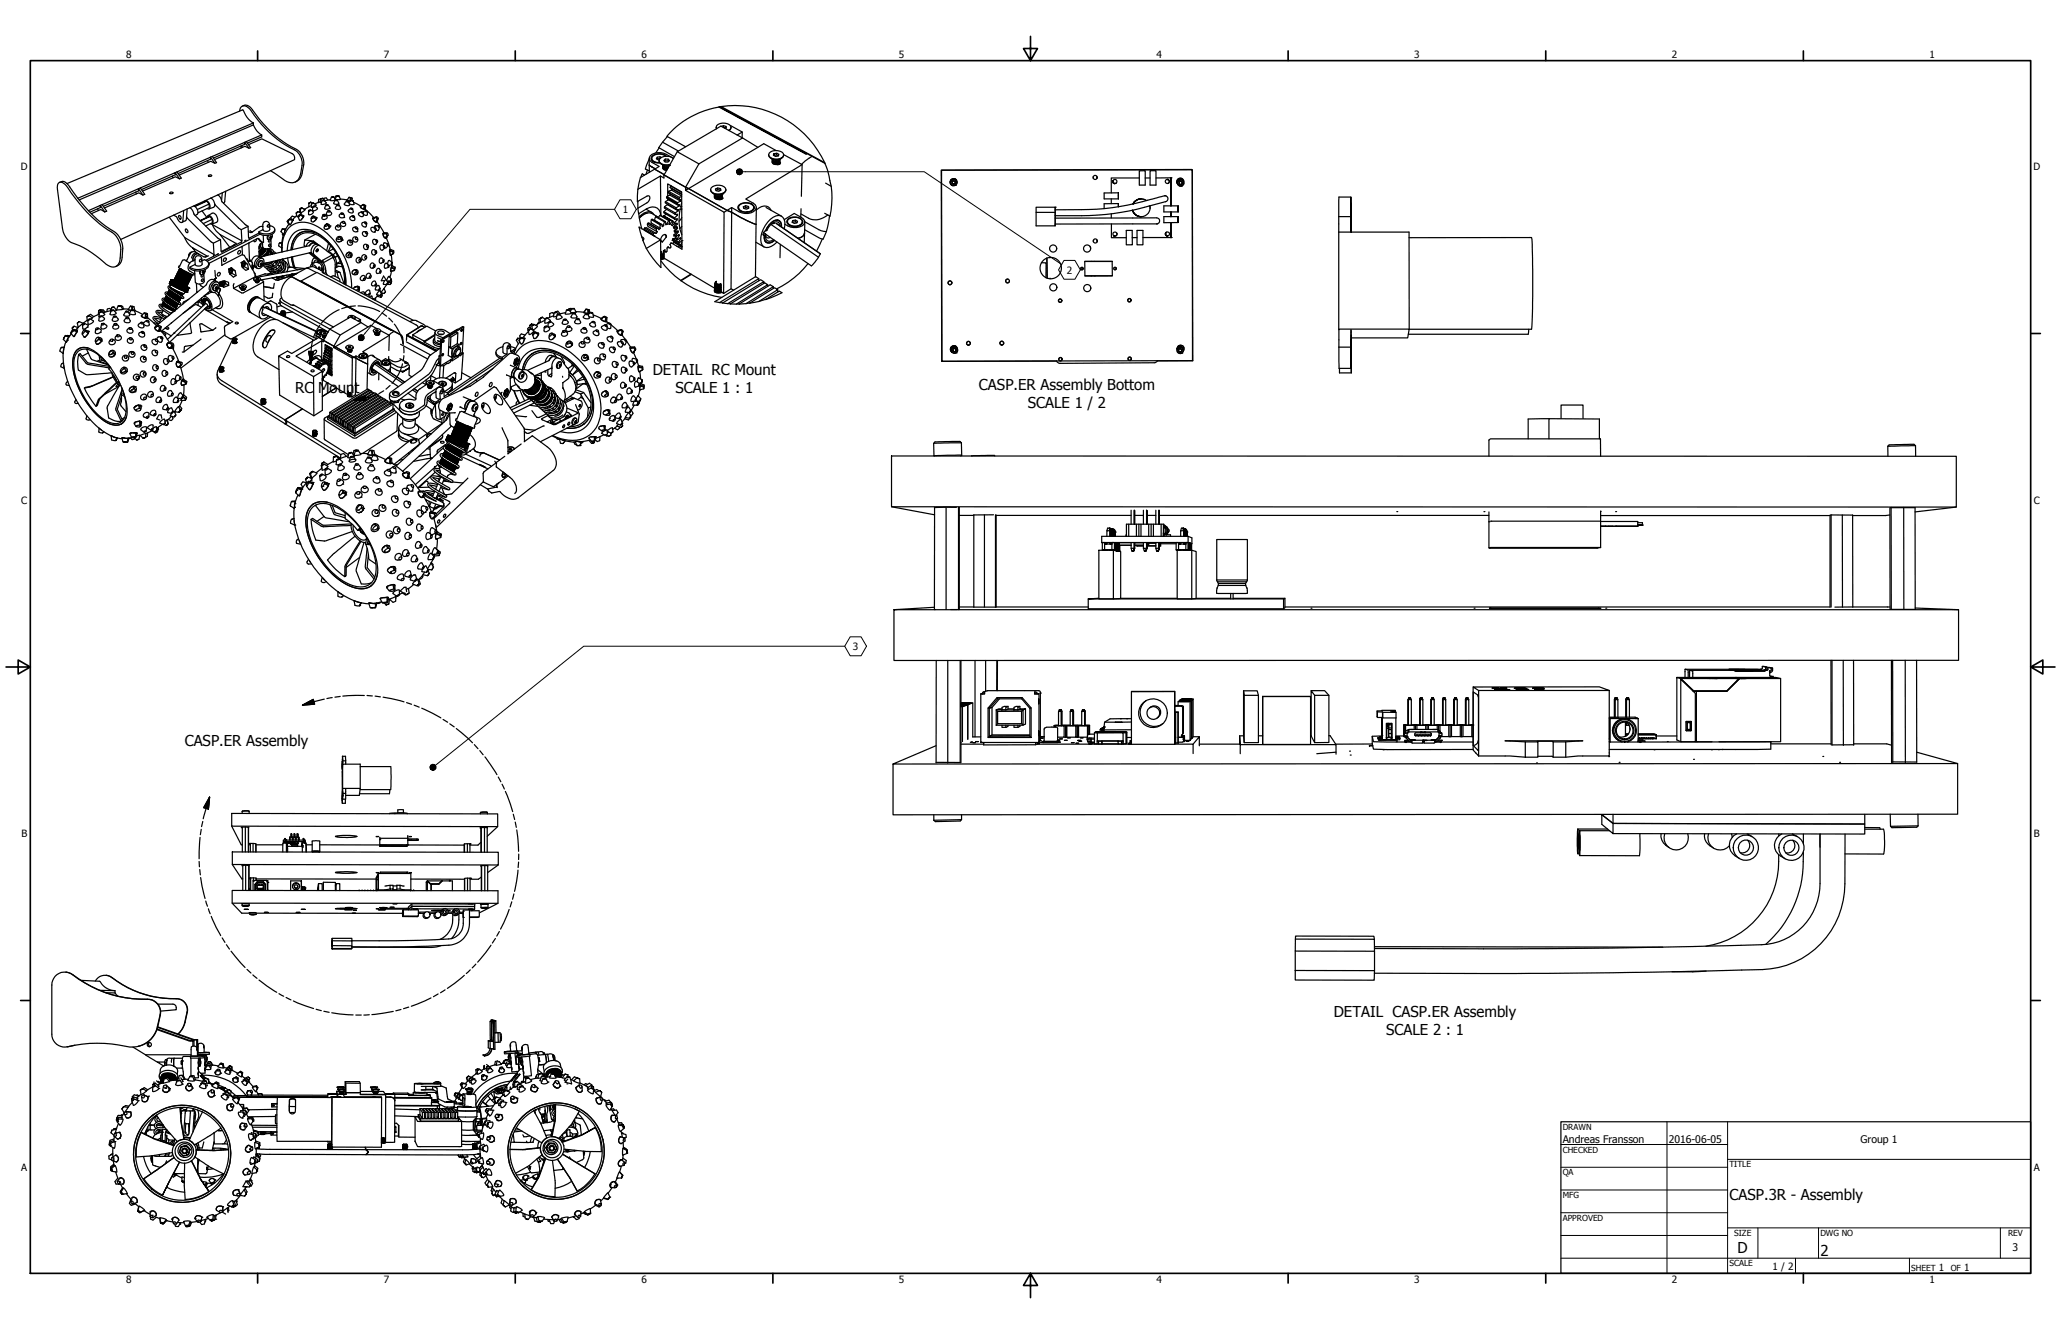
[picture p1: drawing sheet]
<svg xmlns="http://www.w3.org/2000/svg" width="864mm" height="559mm" viewBox="0 0 864 559" stroke-linecap="round" stroke-linejoin="round" font-family="sans-serif">
<defs><g id="words">
<g font-size="6.3">
<text x="273.5" y="156.9">DETAIL RC Mount</text>
<text x="123.6" y="164.7">RC Mount</text>
<text x="283" y="164.5">SCALE 1 : 1</text>
<text x="410.2" y="163.5">CASP.ER Assembly Bottom</text>
<text x="430.7" y="171">SCALE 1 / 2</text>
<text x="77.4" y="312.4">CASP.ER Assembly</text>
<text x="558.9" y="425.9">DETAIL CASP.ER Assembly</text>
<text x="580.8" y="433.5">SCALE 2 : 1</text>
<text x="724.7" y="502.9">CASP.3R - Assembly</text>
<text x="728.1" y="524.9">D</text>
<text x="762.8" y="526.3">2</text>
</g>
<g font-size="4.4">
<text x="654.8" y="478.6">Andreas Fransson</text>
<text x="699.3" y="478.6">2016-06-05</text>
<text x="779.7" y="479">Group 1</text>
<text x="843.3" y="524.2">3</text>
</g>
<g font-size="4.2">
<text x="52.8" y="24.4">8</text>
<text x="160.8" y="24.4">7</text>
<text x="268.7" y="24.4">6</text>
<text x="376.7" y="24.4">5</text>
<text x="484.6" y="24.4">4</text>
<text x="592.6" y="24.4">3</text>
<text x="700.5" y="24.4">2</text>
<text x="808.5" y="24.4">1</text>
<text x="8.8" y="71.4">D</text>
<text x="852" y="71.4">D</text>
<text x="260.9" y="89.2">1</text>
<text x="447" y="114.6">2</text>
<text x="8.9" y="211.1">C</text>
<text x="852.2" y="211.1">C</text>
<text x="357.4" y="272.3">3</text>
<text x="9" y="350.8">B</text>
<text x="852.2" y="350.8">B</text>
<text x="8.9" y="490.5">A</text>
<text x="852.2" y="490.5">A</text>
<text x="742.8" y="532">1 / 2</text>
<text x="812.4" y="532.6">1</text>
<text x="823" y="532.6">1</text>
<text x="52.8" y="537.5">8</text>
<text x="160.8" y="537.5">7</text>
<text x="268.7" y="537.5">6</text>
<text x="376.7" y="537.5">5</text>
<text x="484.6" y="537.5">4</text>
<text x="592.6" y="537.5">3</text>
<text x="700.5" y="537.5">2</text>
<text x="808.5" y="537.5">1</text>
</g>
<g font-size="3.5">
<text x="654.8" y="473.2">DRAWN</text>
<text x="654.8" y="482.8">CHECKED</text>
<text x="724.7" y="488.9">TITLE</text>
<text x="654.8" y="492.3">QA</text>
<text x="654.8" y="501.8">MFG</text>
<text x="654.8" y="511.4">APPROVED</text>
<text x="726.7" y="517.7">SIZE</text>
<text x="762.8" y="517.7">DWG NO</text>
<text x="841.4" y="517.7">REV</text>
<text x="724.7" y="530.4">SCALE</text>
<text x="800.9" y="532.6">SHEET</text>
<text x="817.4" y="532.6">OF</text>
</g>
</g></defs>
<!-- layer: Visible (ANSI) -->
<g fill="none" stroke="#000" stroke-width=".51">
<path d="M100.4 46.5a2.02 2.02 0 0 1 1.3-2.1 2.02 2.02 0 0 1 2.4 .7 70.5 70.5 0 0 0 12.2 13.3l5.2 3.4a6.9 6.9 0 0 1 5.1 7.5 11.7 11.7 0 0 1-1.6 5.8 4.1 4.1 0 0 1-6.4 0l-5.3-3.6M101.6 44.5a2.97 2.97 0 0 1 4.2 1.5 48.5 48.5 0 0 0 19.3 17.2 7.1 7.1 0 0 1 2.2 5.8 10 10 0 0 1-1.7 5.9l-1.9 1.4M103.2 59.3l1.8 2.5-.7 .3-1.7-.8-12.7 5.6M103.2 59.3l6.5-2.8v.8l-6 2.6M103.2 59.3l-.6 .3 1.7 2.5M106.2 52.3l1.5 2.6 2 1.6M106.2 51.5a10.4 10.4 0 0 1-4.4-5.5l-73.7 30.9M106.2 51.5v.8M106.2 52.3l-73.1 31.5M106.2 51.5l-73.6 31.6M277.6 59.6l6.6 3.6M279.5 57.1l7.8 4.4"/>
<path d="M300.1 53.3l.1 .7M300.3 53.9l-.2-.6a3.7 3.7 0 0 1 5.7-1l.5 1.2-1 1.1M301.6 44.8l36.2 19.5v.3l-36.6-19.8M301.8 44.7l43.9 23.8M302.1 44.6l43.5 23.5M303.1 52.6l1.1 .4v.7l-1.1-.4zM303.1 52.6l-.8 .4M303.1 53.3v.1M304.2 53l.1 .6-.5 .2M306.1 52.6l4.9 2.7-2.1 1.3M306.3 53.3l-.4 1.1-.5 .3M311 55.3v2.4"/>
<path d="M311.1 57.8l-9-5-18.3 10.8-5.5 9.7M24.4 76.8a1.89 1.89 0 0 1 2.9 .5 65.4 65.4 0 0 0 20.8 20.9 9.5 9.5 0 0 1 2.5 6.3 11.3 11.3 0 0 1-.9 6.1 3.2 3.2 0 0 1-5.3 .1 41.9 41.9 0 0 0-15.3-9.5 9 9 0 0 1-2.9-5.7l-2.1-16.3v-1.4zM25 76.4a2.55 2.55 0 0 1 3.7 1.2 62.2 62.2 0 0 0 20.2 20.3 9.5 9.5 0 0 1 2.5 6.2 10.7 10.7 0 0 1-1 6.2l-1.8 1.3M58.8 78.7l1.8 2.7-.7 .3-1.7-.9-14.4 6.3M58.8 78.7l14.6-6.4 .1 .9-14.3 6.2M58.8 78.7l-.8 .4 1.9 2.6M72.2 73.7l.3 .8M74.2 72l1.7 2.6-.7 .3-1.7-.9-13.8 6.1M74.2 72l14-6.2 .1 .9-13.7 6M74.2 72l-.8 .3 1.8 2.6M87 67.2l.2 .8M87.3 73.5l.8-.3 .5 .2a.72 .72 0 0 1-.6 .5 .72 .72 0 0 1-.7-.4z"/>
<path d="M89 65.5l1.7 2.6-.7 .3-1.7-.8-13.2 5.7M89 65.5l13.6-5.9v.9l-13.2 5.7M89 65.5l-.8 .3 1.8 2.6M101 61.2v.8M101.3 61l.2 .7M104.1 60.6l5.6-2.4 12.8 6.2 .8 .8 .1 1.7-72.9 33.4M267.3 79.3l9.4-5.6 .2 16.6a3.6 3.6 0 0 0-2.1-3.4 3.6 3.6 0 0 0-3.9 .6l-3.3 2M269.2 72.8l.9 .5M270.4 70.8l1.7 .8M272 69.2l2.6 1.5M272 66.4v2.8M272 69.2l.1 2.9"/>
<path d="M273 66.4a1.67 1.67 0 0 0 1.6 1.7M274 67.8l.3 .1M274.3 70.9l4 2.3M274.3 70.9l-5.9 3.5M275.4 65.8v.7l1.1-.1v-.7l.6 .3M275.4 66.5l-.1 .2M276 61.8l6.6 3.8M276.2 67.3a2.64 2.64 0 0 0 3.4 1.9l1-.1M276.5 65.7l-1.1 .1-.4 .7 1.2 .4M277.1 68.7a2.86 2.86 0 0 0 3.4 .6M277.7 69.2a1.75 1.75 0 0 0 2.5 .7 1.7 1.7 0 0 1-2.5-.7zM277.7 69.6a1.6 1.6 0 0 0 2.1 .8"/>
<path d="M277.7 70a1.52 1.52 0 0 0 1.9 .9M277.7 69.1v.1M277.7 69.5v.1M277.8 69.3v.4a1.71 1.71 0 0 0 2.1 .7M277.8 69.8l.4 .8 1.4 .3M277.8 70.2a1.17 1.17 0 0 0 1.5 1.1l-1.3-.4-.3-.5M278.2 73.3h.1M278.3 73.3l31.3 17.4M278.4 67.6l.4-.2h1.2l.2 .2M278.8 66.6l1.2 .1 .5 .5-.6 .7h-1.2l-.6-.7zM278.8 66.6v.8M279 65.5a4.1 4.1 0 0 0-5.9 .6 2.04 2.04 0 0 0 2.2 2h1.1"/>
<path d="M279.3 65.5a4.7 4.7 0 0 0-6.3 .2 1.66 1.66 0 0 0 1.3 2.3l2.2 .3M280 66.7v.7M280.8 78.5l4.8 3M280.8 78.5l4.5 2.5M281.1 77.9l-.3 .6M281.1 77.9l4.5 2.6M281.2 77.9h-.1M281.4 79.6l-1.2 .5M281.4 79.6l4.2 2.5M281.4 65.9a7 7 0 0 0-8.9-.6 1.76 1.76 0 0 0 .7 2.8l3 1.6-1.9 1.2M281.6 79.1l-.2 .5M281.7 66l.6 .2"/>
<path d="M282.1 66.4a4.2 4.2 0 0 0-5.9 .7 3.2 3.2 0 0 0 4.5 1.8M283.8 63.6l9.1 5M287.3 78.4l1.2 .6-1.2 .8zM287.3 79.8l16.1 9.1-.2 34M297.8 79.4a2.81 2.81 0 0 0 3.7 2.1 2.46 2.46 0 0 0 2.7-2.1M297.9 78.8a4.3 4.3 0 0 1 6.1 0l.2 .6a3.8 3.8 0 0 1-5.7 1.2l-.6-.5zM300.7 78.7l1.2 .3 .2 .7-.9 .4-1.2-.2-.2-.7 .9-.5v.7l-.7 .4M301.9 79v.7l-1.2-.3M301.9 79.7v.1M317.6 61.7l-6.5-3.9-18.2 10.8-5.6 9.8-9.1-5.1v1.2l-1.5-.8M322.1 64.8a2.69 2.69 0 0 0 3.7 2 2.36 2.36 0 0 0 2.6-1.9M322.3 64.1a4.3 4.3 0 0 1 5.9 .2 1.68 1.68 0 0 1-1.5 2.2 3.5 3.5 0 0 1-4.6-1.7z"/>
<path d="M323 66.2a3.1 3.1 0 0 0 4.4 .2M323.6 66.7a1.85 1.85 0 0 0 3.2 0 1.81 1.81 0 0 1-3.2 0zM323.6 67.1a1.79 1.79 0 0 0 3.2 .1M323.6 67.8l.1 .4a1.77 1.77 0 0 0 3-.4M323.6 67.5a1.77 1.77 0 0 0 3.1 .1M323.6 68a1.77 1.77 0 0 0 3.1 0M323.6 67.9v.1M323.7 66.9v.5a1.75 1.75 0 0 0 3-.5M323.7 67.3v.5a1.75 1.75 0 0 0 3-.4M324.3 64.4l1.2-.2-.1 .7-1.1 .2zM324.3 65.1v.1M325.2 63.1l-5.2-2.9-31.5 18.8 16.2 9.1-1.3 .8"/>
<path d="M325.4 64.9l.7 .4M325.5 64.2l.9 .4-.3 .7-1.2 .2-.9-.5 .3-.6M326.7 68.3l-.2 .5M326.7 67.7l.3 .3-.2 .7-1.2 .3M326.7 67.6h.1M326.7 68.5l-.1 .3M326.7 68.7v.1M326.8 67.1v.1M328.4 64.8l7.7 4.2-23.6 14.4 3.1 1.7a1.89 1.89 0 0 1 1.3 1.7 1.89 1.89 0 0 1-1.2 1.8 6.2 6.2 0 0 1-6 .1l-3.1-1.8-1.9 1.2 4.9 2.6M336.1 69l-.3 13.2M337.9 64.3h-.1M338.1 64.4l-.3 .2"/>
<path d="M340.2 65.5l-4.3 3.3M345.9 76.7l2.4 1.3M394.5 71.3l105.1-.2 .1 80-105 .2zM398.4 75.6l-.1 .7M398.4 75.5v.3M398.4 75.7l-.1 .4M398.5 75.4h.1M399 75.2h-.1a1.45 1.45 0 0 0 .3 2.6M399.6 75.8l-.6 .3a.73 .73 0 0 0 .7 1.1 .73 .73 0 0 1-.7-1.1 .75 .75 0 0 1 1.2 0l.1 .7-.6 .4M399.6 75.8a.73 .73 0 0 1 .7 1M399.6 75.8l.6 .3v.7l-.5 .4M400 74.9l.6 .3"/>
<path d="M400.2 75l.2 .1M400.2 76.8h.1M400.3 75a1.49 1.49 0 0 0-2 .7 1.49 1.49 0 0 0 .6 2l-.1-.1M400.3 76.8l-.6 .4M400.6 75.4h.1M400.8 75.8h.1M400.7 75.4v.3M401 76.7a1.49 1.49 0 0 0-1-1.8 1.49 1.49 0 0 0-1.9 1.1 1.49 1.49 0 0 0 1.2 1.8M458.1 74v.7M459.5 74.8h.1M459.6 73.9v.9M466.3 75.8a.86 .86 0 0 0 .4 1 .86 .86 0 0 0 1.1-.2"/>
<path d="M466.3 75.7a.92 .92 0 0 0 .9 1.2l-.9-.5zM466.3 75.7v.1M477.4 71.6l2.5-.1v6h-2.5zM477.4 74.5h-11.8v6.3M479.9 74.5h2M481.9 71.5h2.5v6h-2.5zM484.4 74.5h6.3v11.7M489.1 75.2a.86 .86 0 0 1 .8 .6 .86 .86 0 0 1-.4 1M489.1 75.2a.84 .84 0 0 0-.8 1.1 .84 .84 0 0 0 1.2 .5M489.1 75.2a.83 .83 0 0 1 .9 .6 .83 .83 0 0 1-.5 1M489.1 75.2h.1M490.7 74.5v11.7z"/>
<path d="M493.4 75.9l.1 .1M493.4 76l-.1 .9M493.4 75.9v.4M493.4 77h.1M493.5 75.8h.1M493.5 75.9h-.1M493.8 75.6l-.3 .2M494.1 75.4a1.38 1.38 0 0 0-.5 1.9 1.38 1.38 0 0 0 1.8 .6M494.3 75.3l-.8 .5M494.6 75.1a1.44 1.44 0 0 0-1.5 1.2M494.6 75.2l-1.1 .4-.4 .8M494.7 75.9l-.5 .4a.73 .73 0 0 0 .6 1 .71 .71 0 0 1-.7-.9 .71 .71 0 0 1 1.1-.3 .71 .71 0 0 1 0 1.1l-.4 .1"/>
<path d="M494.7 75.9a.75 .75 0 0 1 .7 1.1M494.7 75.9l.7 .4v.7l-.6 .3M494.7 75.1v.1M495 75.2l-.6 .1M495.2 74.8l.7 1.1M495.3 74.8a1.49 1.49 0 0 0-1.9 .5 1.49 1.49 0 0 0 .1 1.9 1.49 1.49 0 0 1 .5-2.5 1.49 1.49 0 0 1 2.1 1.4M495.4 77h.1M495.4 76.2v.1M495.4 77l-.6 .3M495.4 77.8v.1M499.4 71.1l-105 .1 .3 80.1M499.6 71.1l.2 80-14.9 .1"/>
<path d="M37 88.3l5-2.3 .1 .9-4.4 2M40.9 87.4l.3 .8M42.8 85.7l15.2-6.6 .1 .8-14.8 6.5M42.8 85.7l1.9 2.8-.8 .3M42.8 85.7l-.8 .3 1.9 2.8M43.9 88.8l-1.7-1-4 1.7M56.8 80.5l.3 .7M70.9 91l6.6 8.6M71.1 80.8l.5-.3 .9 .1a.77 .77 0 0 1-.6 .6 .77 .77 0 0 1-.8-.4zM74.9 90.3a.92 .92 0 0 1 .9 .5 .92 .92 0 0 1-.2 1l-.6-.6zM77 88.2l-.6 4.9a2.37 2.37 0 0 1-2.4-2.3l-1.3-.7M77.5 99.6l.9 1.9 2.2 2.3"/>
<path d="M77.5 99.6l12.2 7M77.7 96a.87 .87 0 0 1 .9 .5 .87 .87 0 0 1-.1 1l-.7-.6zM78.2 90.7l.2 .6 10 10 1 .6 .3 4.7M78.4 87.5l-.4 4.6-1.8 1.1M79.6 87l.9 .8 .9 2.1 9.7 9.7 1.3 .8 .2 4.8 .4 .5M81.2 86.3a2.52 2.52 0 0 1 1.3 3.6l-.7 .4M81.5 86.4l5.1-2.1-4.9 2.2M82.5 85.7l.2 .2M83.9 92.4l4-1.7-3.9 1.8M84.6 88.3l2.1 2.8M85.7 84.2l-.2 .4M86.3 83.9a2.56 2.56 0 0 1 1.5 3.5h-1.1"/>
<path d="M86.6 84.3l1 1.2-4.9 2.3M86.8 91a.7 .7 0 0 1 1-.7 2.53 2.53 0 0 1 1 3.6l-.7-.2M87.2 90.4l1.6-1.1a2.49 2.49 0 0 1 2.4 3.3l-.5 .6-1.9 .7 .2 .2M87.6 85.5l.1 1.4-4.8 2.3M87.9 90.7l1 1.2-3.7 1.8M88.5 83.1l-.2-.1a2.94 2.94 0 0 1 1.4 3.7l-2.1 .8M88.9 91.9l.1 1.4-2.8 1.4M89 94.1l1.5 2.5 1.7 1.6M89 94.1l12.3 6.8M90 85.4l10.1 10.2 1 .6M91.2 81.7a4.2 4.2 0 0 1 1.8 2.8l9.9 9.7 1 .6M92.2 98.2l6.7 3.8"/>
<path d="M92.2 98.2l4.1 5.4M93.2 80.8l-.4 3.1M94.6 80.1l-.4 4.2-.5 .8M101.1 96.2l2.8-1.4 .2 4.7 .4 .5M101.1 96.2l.2 4.7M104.1 97l.8 .4 .6-.1M104.8 96.6l.7 .7M105.3 97.1l.4 .1M108 99.9l1.9 1.6M108.5 97.7l.5 .3M109 98l-22.1 11.4M110.1 95l-1.2-.1-3.4 2.4"/>
<path d="M110.2 96.2l-1.7 .9v.6l-4.1 2.1M110.3 98.6l.1 2.9-.7-.2-1.4-1.4h-.3l-20.6 10.5M110.5 93.2l.2-.2a1.44 1.44 0 0 1 2.3 1.1v2a1.73 1.73 0 0 1-2.8 .1l-.1-2zM112.2 98.6l-.2 1.2 .6 .6M113 94.8a1.54 1.54 0 0 1 2.1 1.2 1.54 1.54 0 0 1-1.7 1.7l-3.2 .2-1.7-.8M113.1 99.6l.4 .2M113.4 98.9l-.3 .9h.4M113.4 98.9l.4 .5M113.4 98.9h.4v.5M113.4 99.2l-.3 .4M113.8 99.4l-.3 .4M113.9 98.1a1.53 1.53 0 0 1-1.4 2.3l-.3-.6 .4-1.2"/>
<path d="M115.1 96.1a2.64 2.64 0 0 1-3.3 2.5h-1.5l-1.3-.6M118.3 95.9l1.4 .1M118.5 97.8l-.2 .4 .4 .5M118.8 98.1l-.8 4.6M119.6 96.1l-1.4-.1-.4 1.1 .2-.6M119.6 96.1l-.4 1.2M119.7 95.9l-1.5 .1M121 92.1l.3-.4-.7 1.2zM121 92l-.7 .7 .7 1.3M121.2 93.7a7.9 7.9 0 0 0-2.1 4.2l-.2 .3-1.1-1.1M121.3 91.9l1.4 .5M121.3 91.8l1.4 .4"/>
<path d="M121.3 91.7l1.5 .3M122.7 92.4l-1.1 1.8-1-1.3M122.7 92.4l-.7 1.2M122.8 92l-.1 .4zM123.6 90.9l-1.2-.3-.5 .5 .2 .8M124.1 89.3l.4 1.4 .6-.2M124.3 90.2l-1.7 1.8M124.5 88.8l.3-.2-.7 .7zM124.8 88.6l1.4 .7-.3 .5 1.2 .5v.6M125.7 88.4l-.3 .6M125.8 87.6l.7-.5zM125.9 90l-.2-.2-.4 .4-.3 .8 .9-1 1.2 .9"/>
<path d="M125.9 90l1.3 .7M125.9 90h.1M125.9 88.9l-.2 .2M126 97.4l-.1 .1M126.5 87.1l1.3 .8-1.8 1.3-.3-1.6M127.1 90.9l-.9 1.2M127.3 90.4l-.4 .8-1.1 1.1-.8-1.3M127.3 90.4h.1M129.3 88.3l.9-.3-.7 .5zM129.4 86.6l-1.8 1.1-1.2-.7-.4 .2-.4 .3 .3 1.5M129.4 85.1l.8-.4zM129.4 85.2v1.4"/>
<path d="M130.1 87.9l1.2 .9-.5 .7a.97 .97 0 0 1-1.5 .2v-1.3M130.2 84.7l.5 .5M130.4 86.1l-1 .5M130.5 85.3l-.1 1.6 .7-.1M130.5 85.3l.8-.3zM130.7 90.7l.6-.2a.8 .8 0 0 1-.9 .9zM131.3 85l1.2 .9-.5 .4 1 .9a1.36 1.36 0 0 1-2.1 .8l.2-1.3M131.4 90.5l1 .5 .2 .7M131.4 90.9l1.1 1 .1-.2M131.4 90.8l1.2 .9M131.9 97.4a6.8 6.8 0 0 0-9.8 6l-.1 1.2a7.1 7.1 0 0 1 9.4-7.4 23.8 23.8 0 0 1 13.2 18.2l.2 3.9M132.2 98.1l-4.5 2.4"/>
<path d="M132.5 91.9l-1.2 1M132.6 91.2a1.38 1.38 0 0 1-.6 1.5 1.38 1.38 0 0 1-1.6-.1v-1M134.1 84.6l-2.2 .8M134.4 83.2l.9-.1zM134.7 84.7l-.6 .1 .3-1.6-.9 .4-.2 1.3M134.9 84l.9-.1zM135.3 83.1l.8 1.2M135.6 83.5l.2-.4 .9-.2 .7 .9M135.8 83.9l.9 1.1-1.3 .7-.8-.2 .3-1.4M136.1 89.9l.8 .6a1.1 1.1 0 0 1-.6 1.4 1.1 1.1 0 0 1-1.4-.6l.4-1.2M136.4 94.1a1.09 1.09 0 0 0-.4 1.7 1.09 1.09 0 0 0 1.8-.2l.2-.2M136.4 94.1l.8-.3a.86 .86 0 0 1-1.1 1z"/>
<path d="M136.5 85.9l.6-.2 .3 .2a.47 .47 0 0 1-.5 .3 .47 .47 0 0 1-.4-.3zM137.2 93.8l.8 .4 .2 1M137.3 94.3l.9 .9-.2 .2zM137.4 85.8l.8 1a1.15 1.15 0 0 1-1 .9 1.15 1.15 0 0 1-1.1-.6l.4-1.2M138 95.4l-1.3 .7M138.2 88.3l.7 .9a1.06 1.06 0 0 1-1 1.1 1.06 1.06 0 0 1-1.1-.9l.4-.9M138.3 94.7l-.3 .7M138.5 83.6l-2.4 .5M138.9 82.6l-.5 1.3h2l-.6 1.2a1.36 1.36 0 0 0 2.2 0l-.6-1.2M138.9 82.6l1-.1zM139.9 82.5l.8 1.3M140.4 83.4h.1"/>
<path d="M140.5 83.8l.9 .1-.7 .2zM141 82.2h1zM141 82.2l-.5 1.2M141.2 82.1v.1M141.2 85.9l-.7 1a1.16 1.16 0 0 0 1.1 .8 1.16 1.16 0 0 0 1.1-.7l-.6-1.1M141.2 85.9l.7-.2 .2 .3-.4 .2zM141.5 82.1l-.8 .1-.4 .9M141.5 94.3a1.07 1.07 0 0 0-.7 1.6 1.07 1.07 0 0 0 1.8 .2 1.07 1.07 0 0 0-.4-1.7M141.8 99.1a1.19 1.19 0 0 0-.6 1.9 1.19 1.19 0 0 0 1.9-.1M142 82.2l.6 1.4h-2.1M142.1 99.1a1.12 1.12 0 0 1 1.1 .4 1.12 1.12 0 0 1 .1 1.2M142.1 99.1h-.3l.6 .2"/>
<path d="M142.1 99.1l.3 .2M142.1 82.4h.1M142.2 99.3l-.7 .9 1.2-.3M142.2 82.4v.1M142.4 99.3h.3l.2 .5M142.6 83.4l2.8 .4M142.9 99.8l.2 1.1 .2-.2M142.9 99.8l.4 .9M142.9 89.3l-.7 .7a1.03 1.03 0 0 0 .9 1.2 1.03 1.03 0 0 0 1.2-.9l-.5-.9M143 89.2a.41 .41 0 0 1 .6 0 .41 .41 0 0 1 0 .6l-.6-.1zM143.6 92.8l-.6 .4a1.03 1.03 0 0 0 .5 1.7 1.03 1.03 0 0 0 1.2-1.3l-.3-.6M145.1 84.3l-.8 1.1a1.51 1.51 0 0 0 2.2 .4l-.5-1.3"/>
<path d="M145.1 84.3h.6l.3 .3zM145.4 83.8l1.4 .4M145.4 83.8l1.3 .5M146.2 82.7l1.2 .3M146.2 82.7l.8 .2M146.2 82.7l-.8 1.1M146.8 82.9l-.1 1.3M146.9 87.2l-.9 .8a1.08 1.08 0 0 0 .7 1.2 1.08 1.08 0 0 0 1.3-.6l-.2-1.1M146.9 87.2l.4-.1 .5 .4-.4 .3zM147 82.9l.6 .2v.8M147 82.9v1M147.1 83.9l.9 .3z"/>
<path d="M147.1 83.9l-.9 1M147.6 90.4a.42 .42 0 0 1 .6-.1 .42 .42 0 0 1-.1 .7zM147.6 90.4l-.8 .5a1.01 1.01 0 0 0 .5 1.4 1.01 1.01 0 0 0 1.4-.7l-.2-.9M148 84.1l.3 1.6-2-.4M148.1 84.7l3.1 1.7M149.1 95.1l-.6 .1a1 1 0 0 0-.2 1.7 1 1 0 0 0 1.6-.7l-.2-.7M149.5 99.4a1.04 1.04 0 0 0-1.6 .6 1.04 1.04 0 0 0 1.1 1.3 1.04 1.04 0 0 0 .8-1.5M151.1 86.5l.3 .6 1.2 .5M151.3 88.8l.1-.1a.41 .41 0 0 1 .6 .1 .41 .41 0 0 1 0 .5zM151.4 88.7l-1 .6a1.12 1.12 0 0 0 .5 1.3 1.12 1.12 0 0 0 1.4-.2l-.1-1.2M152.1 85.7l.6 .5M152.1 85.7l1.1 .5h-.5"/>
<path d="M152.1 85.7l-1.1 .9a1.38 1.38 0 0 0 1.6 1.1M152.6 87.6h.4M152.7 86.2l-.4 1.4M152.8 86.2l-.2 1.4M152.9 93a.43 .43 0 0 1 .7 .2 .43 .43 0 0 1-.4 .6zM153 93l-1 .2a1.02 1.02 0 0 0 .1 1.5 1.02 1.02 0 0 0 1.4-.1l.1-1.1M153 87.6l-.4 .1M153 87.6l3.7 3.6M153.1 88.2l.8 .3a.44 .44 0 0 1-.5 .2 .44 .44 0 0 1-.3-.5zM153.2 88.2l-1.2 .6M153.2 86.2l-.2 1.4M153.4 97h-.7a1 1 0 0 0-.5 1.6 1 1 0 0 0 1.6-.1l.1-.8"/>
<path d="M154 88.6l-.3 1.6-.9-.1-.6-.4M156.3 91.5l1.1 1.4M156.3 91.4a1.42 1.42 0 0 0 1.6 1.5M156.3 91.3v.2M156.4 91.3l-.1 .1M156.8 95.3l.4-.1 .3 .6a.46 .46 0 0 1-.6 .1 .46 .46 0 0 1-.1-.6zM157.4 92.9l.3 .1M157.6 91.1l.5 .5M157.6 91.1l-1.3 .4M157.7 90.9l.7 .3-.2 .5M157.7 90.9l-.1 .2M157.7 90.9l-1.4 .4"/>
<path d="M158 92.9l-.3 .1M158 92.8l2.9 4.7M158.1 91.6l-.7 1.3M158.1 91.6l.1 .1M158.2 91.7l-.5 1.3M158.5 94.5l-1.3 .1-.2 .6h-1.1a1.07 1.07 0 0 0-.2 1.5 1.07 1.07 0 0 0 1.5 .3l.3-1.1M158.5 94.5l.5 .3v.5l-.6-.4zM158.5 91.6l-.5 1.3M159.1 95.2l-.6 1.3-1.1-.4M160.6 97.7l.1 1 .8 1M160.6 97.7h1.4M160.8 97.5a1.43 1.43 0 0 0 .7 2.2"/>
<path d="M160.8 97.5l-.2 .2M160.8 97.5l1.4 .1M161.5 99.7h.1M161.8 99.5l1.7 5-.2 .4 .3 2M161.9 97.9l.5 .8M161.9 97.9l-1.4 .1M162 97.7l.6 .2-.2 .8M162 97.7l-.1 .2M162.3 98.6l-.9 1M162.4 98.7l-.9 1M162.6 98.6l-1.1 1.1M267.1 84.5l4-2.3 .9-.1a2.05 2.05 0 0 1-.9 2.9l-3.8 2.2"/>
<path d="M267.8 95.1l9 5.4-6 3.6M268.9 99.3l.9 .6-.4 .7M269.9 95.9l.4 .7 3.8 2.2M269.9 95.9l3.7 2.3M270.1 95.5l.9-.1 3.7 2.3M270.1 95.5l3.8 2.2M270.1 95.5l-.2 .4M270.6 89.3v.1M270.8 87.6l2.4 1.4M271.3 93.9l.4 1 3.7 2.2M271.3 93.9l.3-.5 3.7 2.2M271.3 89.2l-1.2 .3-2.2 1.7"/>
<path d="M271.3 93.9l3.7 2.1M271.6 93.4l4.2 2.4M272.9 92v1.4l3.8 2.2M273.6 98.2l.7 .8M273.9 97.7l-.3 .5M274.1 90a3.2 3.2 0 0 0-5.2-.1l-1.1 1M274.7 90.8l-.4 1.5 3.8 2.3M274.7 90.8l.4-.2 3.7 2.2M274.7 90.8l3.7 2.2M275 96l.4 1.1M275.3 95.6l.8 .6 .6-.6M275.3 95.6l-.3 .4"/>
<path d="M275.4 97.1l-.4 .7-1.1-.1M276 91.1l-2.9-1.7a4.4 4.4 0 0 0-5.2 2M276.5 90.2l-.5 .9M276.5 90.2l4 2.2M276.5 90.2l3.7 2.2M276.7 94.2v1.4M277 93.9l.5 1 .6-.3M277 93.9l-3.8-2.1-.3 .2 3.8 2.2M277 93.9l-.3 .3M278 90.4l-.3 .3M278.2 88.6l4.4 2.6v.6l-4.5-2.6zM278.4 93l-.3 1.6"/>
<path d="M278.4 86.6l4.6 2.6M278.4 86.6v.5l4.4 2.6M278.5 98.2l.6 .6v.6M278.8 92.8l.2 1.3 .5-.1M278.8 92.8l-.4 .2M278.8 84.5v.5l4.4 2.6M278.8 84.5l4.5 2.6M279 93.7l.5 .3M279.1 89.7l-.8 .8M279.1 99.1l.2 .1M279.3 99.2l-.5-1a2.1 2.1 0 0 0-1.7 3l.5 .1M279.3 99.2l-1.7 2.1"/>
<path d="M279.3 82.8l4.5 2.7M279.3 87.7l-1.1 .9M279.5 82.3l4.4 2.6-.1 .5-4.5-2.6zM279.7 85.7l-1.3 .9M279.7 85.7l4.5 2.6M279.7 85.5v.2M279.8 82.1v-5.1l5.8 3.4 .2 24-4.2-2.5M279.8 83.1v.8M280 80.6l4.9 3M280 80.6l4.5 2.6M280.1 83.7l4.5 2.6M280.2 83.4l-1.4 1.1"/>
<path d="M280.2 80.1l4.5 2.6M280.2 80.1l-.2 .5M280.2 92.4l-.7 1.6M280.2 92.4h.3M280.4 93.7l.3 .3M280.5 92.4l-.2 1.5 .4 .1M280.7 81.7l-1.2 .6M280.7 81.7l4.5 2.6M280.8 81.2l-.1 .5M281.7 92.6l-1 1.4M281.7 92.6l-3.7-2.2 4 2.3M281.7 92.6l.3 .1"/>
<path d="M281.9 92.9l.7 .4M282 92.7l-.6 1.5 .3 .4 1.2-1.2-.1 .9-.6 .8 .2 .5 .7-.5 .5-.2 .1 .3-1.1 1.3v.6l1.2-.3-.1 .5-1.2 .9M282.3 95l.3 .2M282.5 98.2l-.1 .7 .9 .2-.1 .5-1.2 .3-.3 .8 .6 .3 .1 .4-.2 .5-1-.1M282.5 98.2l.7 .4M282.6 93.3v.4l1.1-.2 .1 .4M282.6 96.8l.3 .5 1.3-.5v.4l-1 1.4M282.6 91.8l1.2-.2-.1 .5-1.1 1.2M282.6 95.2v.4l1.2-.4 .1 .4M282.8 89.7h1.1l-.1 .5M283 89.7l.8 .5M283 89.2l-.2 .5"/>
<path d="M283 99.7l.9 .8-1.1-.7M283.1 91.8l.6 .3M283.1 98.9l-.7-.4 .9 .5M283.2 87.6l1.1 .2-.1 .5M283.2 93.6l.6 .3M283.2 98.6l.1 .4M283.3 87.1l-.1 .5M283.6 95.4l.3 .2M283.8 85.4l.9 .4-.1 .5-1.3 .8M283.8 93.9l-1.2 1.3M283.8 90.2l-1.2 1M283.8 97l.4 .2"/>
<path d="M283.9 95.6l-1.1 1.4M284.2 88.3l-1.2 .9M284.4 98.4l.3 .2M284.5 83.2l.9 .6-.2 .5M284.7 98.6l-.9 1.5M284.7 98.6l-.2-.4-1.2 .8M284.7 82.7l-.2 .5M285 87.6l.7 .2M285 87.6a17.6 17.6 0 0 0 .7 10.7M285 99.7l.3 .2M285.2 84.3l-1.3 .6M285.3 81l.3 .3"/>
<path d="M285.6 80.5h.1M285.6 80.5l-.3 .5M285.6 82.3l-.9 .4M285.6 85l-.5 1.7 .6-.1M285.7 91.2l-1.2 1.4M285.7 87.4l-.8 .2M285.7 94.8l-.8 1M298.7 81a3.4 3.4 0 0 0 4.5 0M299.3 81.3a1.88 1.88 0 0 0 3.3 0 1.85 1.85 0 0 1-3.3 0zM299.3 81.7a1.82 1.82 0 0 0 3.3 0M299.3 82.2a1.82 1.82 0 0 0 3.3 0M299.3 82.6a1.85 1.85 0 0 0 3.3 .1"/>
<path d="M299.4 81.5v.5a2.19 2.19 0 0 0 3.1 0v-.5M299.4 82v.4a1.79 1.79 0 0 0 3.1-.4M299.4 82.4v.5a1.79 1.79 0 0 0 3.1-.5M302.5 82.9l-.2 .6M302.5 83.2v.2M302.6 82.3l.2 .4a1.18 1.18 0 0 1-1.5 1M302.6 82.6v.1M302.6 83.1l-.1 .3M306.6 86.9l-.3 34.1M309.4 86.9v.2a1.97 1.97 0 0 0 1.8 1.7M309.6 90.7l7.2 3.3M309.7 86.2a4.3 4.3 0 0 1 6 .2 1.75 1.75 0 0 1-1.6 2.2 3.4 3.4 0 0 1-4.7-1.8z"/>
<path d="M309.8 85.8a4.6 4.6 0 0 1 6.3 .9 2.38 2.38 0 0 1-2.5 2.2 4.1 4.1 0 0 1-4.4-1.8v-.7zM310.4 88.5l.3 .1M312.5 86.2l1.1 .3 .2 .7-1 .4-1.1-.3-.2-.7 1-.4v.7l-.8 .4M312.5 86.9l1.1 .3M313.6 86.5v.7M314.8 88.5l-.3 .1M315.8 86.9a1.89 1.89 0 0 1-1.8 1.9M316.8 94l-.3 22M316.9 87.9a3.8 3.8 0 0 1 5.7-.7l.5 .9M316.9 87l-.1 7M319.7 98.2l.7 .4M319.8 98.4l.4 .2"/>
<path d="M319.9 97.5l.8 .7a2.47 2.47 0 0 0 1.6 2.9l1.8-.7M320 97.3l.2 .3M320.2 98.6a2.37 2.37 0 0 0 2.4 3.3l2-1.2M320.4 98.6a2.15 2.15 0 0 0 .5 2.6 2.15 2.15 0 0 0 2.6 .1l1-.7M320.7 98.7l.8 .9 1.3-.2M320.7 98l19.3 13.4M320.7 96.6h.2M320.8 98.5l-.4 .1M320.9 98.2v.3M321 86.9l6.5 3.7M323.1 94l19.9 13.8M323.7 93.5l1.1 .1"/>
<path d="M324.3 93.5l-.9 .2M324.3 93.4v.1M325.3 93.6l18.4 12.7M325.7 92.1l.7 .4M326.9 94.7a1.62 1.62 0 0 0-2.3-1.7 6.3 6.3 0 0 0-3.3 3.6h-.4M327.3 95a2.09 2.09 0 0 0-.7-2.4 2.09 2.09 0 0 0-2.6 .1 8.4 8.4 0 0 0-3.1 3.9M327.5 95.1a2.21 2.21 0 0 0-.7-2.6 2.21 2.21 0 0 0-2.7 0 9.2 9.2 0 0 0-3.4 4.1 1.21 1.21 0 0 0-.5 2M328.6 92l4.2-2.6 3.1 1.7a2.03 2.03 0 0 1 1.3 2.3 2.03 2.03 0 0 1-2.1 1.7 7.1 7.1 0 0 1-6.2-1.2M328.6 95.9a4.6 4.6 0 0 0-1.4-5.5 6.5 6.5 0 0 0-6.5 4 8.3 8.3 0 0 0-1.3 8.3 2.8 2.8 0 0 0 3.8 .5l2.4-1.8M329.9 92.8a1.89 1.89 0 0 0 1.8 1.9M330.1 92.1a4.3 4.3 0 0 1 5.9 .2 1.66 1.66 0 0 1-1.5 2.3 3.4 3.4 0 0 1-4.6-1.8zM330.2 91.8a4.4 4.4 0 0 1 6.2 .9 3.4 3.4 0 0 1-4.7 2 2.04 2.04 0 0 1-1.9-2.3z"/>
<path d="M330.9 94.4l.3 .2M332.1 93.1l1.2-.2 .6 .4M332.2 92.4l1.1-.2 .9 .5-.3 .6-1.1 .3-.9-.5 .3-.7-.1 .8M333.3 92.2v.7M335.2 94.5l-.4 .1M335.6 89.6a9 9 0 0 0 5.8 2.5l2.8-.5 2.7-1.6M335.7 87.4l-.2 3.5M336.2 93a1.74 1.74 0 0 1-1.9 1.7M337.1 96.2l5.9 3.3 1.9 .7M337.1 97.6a2.82 2.82 0 0 1-2.7 2.2M337.1 97.6l-.1 4.1M345.6 89.3l2.2 1.3"/>
<path d="M346.3 97l-2.3-.4-6.8-3.7-.1 4.7M434.1 89v-2.2h8.1v2.2M442.2 91.4l42.4-.2a1.27 1.27 0 0 1 1.3 1.3 1.27 1.27 0 0 1-1.2 1.3l-42.5 .1M442.2 91.4v2.5M442.2 87.9v2.5M442.2 93.9v.7h-8.1v-5.6h8.1v5.6M442.2 86.8v1.1M442.2 90.4v1M465.6 83.3v2M465.6 89.5v1.8M465.7 93.8v5.8h6.2M466.7 98.7l.5 .2"/>
<path d="M466.7 98.7h.1M468 97.7a.87 .87 0 0 0-1.3-.3 .87 .87 0 0 0 0 1.3M468 97.7a.87 .87 0 0 1-.3 1 .87 .87 0 0 1-1.1 0M468 97.7a.86 .86 0 0 1-.3 1 .86 .86 0 0 1-1 0M468.6 80.8v2.5zM468.6 80.8h-5.9v2.5h5.9M468.6 85.3v1.3zM468.6 85.3h-5.9v2.1M471.9 96.5h2.5l.1 6.1h-2.6zM474.5 88.1a3.9 3.9 0 0 0 3.7 2.7M474.5 88.1a3.9 3.9 0 0 0 3.7 2.7 3.9 3.9 0 0 1-3.7-2.7zM476.4 96.5h2.5v6.1h-2.5z"/>
<path d="M476.4 99.5l-2 .1M480.4 84a3.7 3.7 0 0 0-5.6 1.5 3.6 3.6 0 0 1 3.4-2.2 3.9 3.9 0 0 0-3.5 2.1 3.8 3.8 0 0 1 5.6-1.4M481.8 86.2l.1 1.2M481.8 86.2a3.8 3.8 0 0 1-2.7 4.5 3.8 3.8 0 0 1-4.6-2.6M488.4 84.5a1.35 1.35 0 0 0 .7-1.9 1.35 1.35 0 0 0-2.1-.4l-1.7 .5a121.2 121.2 0 0 1-32.1 5.1l-11 .1M488.4 84.5a118.2 118.2 0 0 1-35.2 5.9h-11M488.6 97.4a.86 .86 0 0 0-.1 1 .86 .86 0 0 0 .8 .5M488.7 97.3a.86 .86 0 0 1 1.3 .4 .86 .86 0 0 1-.7 1.2M488.7 97.3a.84 .84 0 0 0-.3 1 .84 .84 0 0 0 .8 .6 .88 .88 0 0 1-.8-.6 .88 .88 0 0 1 .2-.9M488.7 97.3l-.1 .1M488.8 97.3a.85 .85 0 0 0-.4 1 .85 .85 0 0 0 .9 .6M490.7 93.3v6.2h-11.8"/>
<path d="M490.7 88.8v1.9M493.6 90.7h-5.9v2.6l5.9-.1M493.6 90.7v2.5zM493.6 86.2h-5.9v2.6h5.9M493.6 86.2v2.6zM561 90.7v6.5M561 97.2h29.4l.1 40.7M561 97.2v40.7M561 90.7h5M566 82.6h-5v8.1M566 90.7v-8.1l.1 14.6M566 86.6v8.1z"/>
<path d="M566 90.7v6.5M566.1 93h.1M566.1 86h.1M566.2 93v-7v8.8M566.2 93v4.2v-7.2v7.2v-.3M590.4 99.6l51.3-.1a363.4 363.4 0 0 1 0 38.4h-51.2M71 118.7l.3 .2M71 118.7h.1M71.4 119.7l-.7 .1-.3 .5a10.3 10.3 0 0 0 5.1 4l.9 .6M71.4 119.1l.7-1.6 .3 .2-.9 1.4M71.7 117.2l.2 .1-.2-.1M71.7 117.2l-.7 1.5 .7-1.5"/>
<path d="M71.7 117.2l-.7 1.5M71.7 117.2h.2M71.7 117.2h.1M71.8 117.2v.1M71.8 117.2l-.8 1.5 .8-1.4M71.8 117.3h.1M71.8 117.2l.3 .1-.2-.1M71.8 117.3l-.7 1.5M71.9 119.4h.2M71.9 117.3v.1M71.9 117.3l-.8 1.6M71.9 117.2l.3 .1-.2-.1"/>
<path d="M71.9 117.3l-.1-.1 .1 .1M71.9 117.4l.1 .1M71.9 117.4l-.7 1.6 .6 .3M72 117.2h.3M72 117.5l.3 .2M72 117.2h.1M72.1 119.4l.1 .2M72.2 119.6l.4 .2M72.3 117.2l.5 .3M72.3 117.2v.1M72.3 117.7l-1.1 2.4 .2 .3 5.4 2.5 .4 .1 .4-.9M72.3 117.7l.2 .1"/>
<path d="M72.5 117.8l-.6 1.6M72.5 117.8l.1 .1M72.6 119.8l.2 .1M72.6 117.9l.2 .1M72.6 117.9l-.7 1.5M72.8 117.7l.9 .7M72.8 117.7h.1M72.8 119.9l.2 .1M72.8 118h.2M72.8 117.7v.1M72.8 118l-.7 1.4M72.8 117.7h.2"/>
<path d="M72.8 117.5l2.2 1.4 3 1.4M72.9 117.7l.6 .5M72.9 117.3l-.1 .2M72.9 117.5l.1 .2M73 118l.2 .2M73 117.7l2.6 1.7-.7 1.6M73 117.3l2.2 1.6 3 1.2M73 117.3h.2M73 118l-.8 1.6M73.1 117.1l3 2 2.2 .8M73.2 117.3l1.8 1.3 3 1.4M73.2 117.2v.1"/>
<path d="M73.2 118.2l.1 .1M73.2 118.2l-.8 1.5M73.3 116.6l.1 .2M73.3 118.3l.2 .1M73.3 116.5l.1 .3 1.8 1.2 3.3 1.4M73.3 118.3l-.7 1.5M73.3 116.8l-.1 .1M73.4 116.8l2.9 1.8 2 .8M73.4 116.8l1.3 1.1 3.5 1.7M73.5 116.3l.1 .2M73.5 116l2.1 1.5 3.2 1.4-.9-.2-2.4-1.2a2.42 2.42 0 0 1-2-1.5zM73.5 118.4l.2 .1"/>
<path d="M73.5 118.4l-.7 1.5M73.6 116.5l4.9 2.6M73.6 116.5l-.3 .1 .9 .6 4.3 2.2M73.6 116.4l.6 .6 4.3 2.1M73.6 116h.2M73.7 118.5l.2 .1M73.7 118.4l3.5 1.6 1 .1M73.7 115.6l1.5 1.2 3.7 1.8M73.7 115.8l1.3 1 3.7 1.8M73.7 118.5l-.7 1.5M73.8 116l1.8 1.3 3.1 1.4M73.8 116h.1"/>
<path d="M73.9 118.6l-.7 1.5 .7-1.5M73.9 115.3l2 1.3 3.2 1.6M73.9 115.3l5.3 2.7M73.9 118.6l.3 .1M73.9 115.4l.1 .2M74 115.6h-.3l1.8 1.2 3.5 1.6M74 115.6l1.4 1 3.5 1.6M74 115.6l4.9 2.6M74 115.1h.2M74 115.5v.1M74.1 114.9l.1 .2M74.2 118.7l.4 .2"/>
<path d="M74.2 114.7l-.1 .2M74.2 118.7l-.8 1.5M74.2 115.1l4.9 2.6M74.2 115.1l1 .9 3.9 1.8M74.4 114.3a12.9 12.9 0 0 0 5.2 3M74.4 114.5l2.1 1.5 2.8 1.3M74.4 114.3l1.1 .9 4.1 2M74.4 114.7l-.2 .2 .8 .5 4.4 2.3-2.8-1.2-2.5-1.6M74.4 114.7l1.9 1.3 3 1.4M74.4 114.3h.2M74.4 114.7h.1M74.5 114l2 1.4 3.3 1.4"/>
<path d="M74.5 114.1l.2 .2M74.6 118.9l.2 .2M74.6 114.3l1.4 1 3.5 1.7M74.6 118.9l-.7 1.6M74.6 113.9l-.1 .1M74.7 114.3l4.9 2.6M74.7 114.2l-.1 .1M74.7 119l-.7 1.5M74.7 113.7l.2 .2M74.8 113.5l5.2 2.9-3.7-1.7zM74.8 119.1l.3 .1M74.8 119.1l-.7 1.5"/>
<path d="M74.9 113.9l4.9 2.6M74.9 113.9h-.3l1.8 1.2 3.4 1.6M74.9 113.8l.5 .6 4.3 2.1M74.9 113.4h.2M75 113l1 1 4.2 2M75 113.2l.1 .2M75.1 119.2l.2 .1M75.1 113.4l1.8 1.3 3 1.4M75.1 119.2l-.7 1.5M75.1 113.3v.1M75.1 113.4l4.8 2.6M75.2 119.2l-.7 1.5"/>
<path d="M75.2 112.8l.1 .2M75.2 113h-.2l1.8 1.2 3.5 1.6M75.3 113l4.9 2.6M75.3 113l1 .8 3.8 1.9M75.3 119.3l.3 .1M75.3 119.3l-.8 1.5M75.4 112.5l-.1 .1M75.6 119.4l.2 .1M75.6 119.4l-.8 1.5M75.8 112.7l3.6 2 1.2 .3M75.8 119.5l.2 .1M75.8 119.5l-.8 1.5"/>
<path d="M76 119.6l.2 .1M76.1 119.6l-.9 1.6M76.2 119.7l.3 .1M76.2 119.7l-.7 1.5M76.5 119.8l.1 .2M76.5 109l.8-.2 .7 .4M76.5 119.8l-.7 1.5M76.5 109v.1M76.6 120h.3M76.6 120l-.7 1.5M78 120l.2 .1M78.1 119.9l-.1 .1"/>
<path d="M78.2 119.5l.2 .2M78.3 119.4h.2M78.3 119.4l-.1 .2M78.4 119.7l-2.6-1.1-2.6-1.7a11.1 11.1 0 0 0 4.9 2.9l.2 .1M78.4 119.8l-.1 .1M78.5 119.1v.2M78.5 119.1h.1M78.7 119l-.2 .1M78.7 118.7l.1 .2M78.7 118.6v.1M78.9 118.2l.1 .2M78.9 118.6h-.2"/>
<path d="M78.9 118.2h.2M78.9 118.2h.1M79 118.4l-.1 .2M79.1 117.7v.1M79.1 117.7h.2M79.1 117.8l.1 .2M79.2 118l-.1 .2M79.3 117.3h.3M79.3 117.4l.1 .1M79.3 117.3v.1M79.5 117l.1 .2M79.6 116.9l-.1 .1"/>
<path d="M79.6 106l-.5 .9M79.6 117.2v.1M79.8 116.8l-.2 .1M79.8 116.5h.2M79.8 116.5v.2M79.8 116.5h-.1M79.8 116.7v.1M79.9 116h.3M79.9 116.1l.2 .2M79.9 116v.1M80.1 115.6l.2 .2M80.2 115.6h.2"/>
<path d="M80.2 115.6l-.1 .1M80.3 115.8l-.1 .2M80.3 115.3l.2 .1-3.7-1.7-1.6-1.1 1.1 .9 4.1 2.1M80.4 115.1l-5-2.5 4.9 2.7M80.4 115.1h.2M80.4 115.1l-.1 .2M80.5 105.5l-1.1 .7-.3 1.2M80.5 115.4l-.1 .2M81.5 113.4l.4 4.8a2.32 2.32 0 0 0 3.7-.3l-.2-3.2M81.7 108.6a1.46 1.46 0 0 1 1.4-1.5 1.46 1.46 0 0 1 1.5 1.4l.1 2.1a1.74 1.74 0 0 1-2.9 .1M81.7 109a3.2 3.2 0 0 0-2.7 4l.6 .6 2 1.1-.3 .4-2.1-.7-4.4-2.4 1.7-2.9M81.7 108.6h.1"/>
<path d="M81.7 108.6l.1 2.1M82 105.7l-1.4-1.9 6.3 3.5M82.3 118.7l.2 3.6M82.5 106a1.76 1.76 0 0 0-3 .6l-1.5 2.7 1.6 .9M83.2 106.4a2.15 2.15 0 0 0-2.3 2.8M83.2 106.4a1.87 1.87 0 0 0-2-.1 1.87 1.87 0 0 0-.9 1.8M83.2 106.4l2.5 1.2 1.7-.4M83.8 113.5l-.2 .9 .7 .7M83.8 119l.3 .7 1.1 .6M84.1 113.5l-.1 1.3a.81 .81 0 0 0 1.3-.1M84.5 117.2l.5-.4a.52 .52 0 0 1 .1 .8 .52 .52 0 0 1-.8-.1zM84.6 109.3l1-.5a1.81 1.81 0 0 1 1.8 1.8 1.81 1.81 0 0 1-1.7 1.8 6.3 6.3 0 0 1-6.1-.5"/>
<path d="M84.8 114.2l.3-.2 .4 .2M85 115l.1 .1a.61 .61 0 0 1-.1 .7 .61 .61 0 0 1-.7 .2l.2-.9M85.2 113.5l-.1 .5M85.3 113.5l.3 .2M85.6 113.7l-.3-.2-.4 .2-.1 .5 .2 .3 .5-.3M85.6 113.7l-.1 .5M85.9 113l.1 .7-.7 1M86 112.9v.2M87.4 110.5a3.1 3.1 0 0 1-3.5 3l-2.5-.2a1.79 1.79 0 0 1-1.8-1.4l2.2-1.2M87.7 110.2l-.3 1M89.1 119a1.56 1.56 0 0 1 2.3-.7 1.56 1.56 0 0 1 .2 2.5l-.8 1.1a1.46 1.46 0 0 1-2.1 .4 1.46 1.46 0 0 1-.2-2.2zM89.7 106.6l-.3 .8"/>
<path d="M89.9 116.9v.5M90 119.5a.73 .73 0 0 1 .8-.3 .73 .73 0 0 1 .6 .6 1.65 1.65 0 0 1-1.7 1.9l-.4-1zM90 113.3l.3 2.7 .3 .5M90.1 117.5a2.41 2.41 0 0 0-3.7 1.8l-20.9 17.1M90.1 117.5l.3 .2M90.6 116.5l-.5 .5v.5M90.6 116.5l-.9 .5M90.7 106.7l-4.5 2.3M91 119.3a1.4 1.4 0 0 0-1.7 .6 1.4 1.4 0 0 0 .4 1.8M91.1 106.5l.5-.1-.7 .3zM91.2 118.2a2.47 2.47 0 0 0-2.6 .2 2.47 2.47 0 0 0-1 2.5l.6 1.1 .7 .4M91.5 114.2l.3-.1a.74 .74 0 0 1 .4 1 .74 .74 0 0 1-1.1 .3v-.5z"/>
<path d="M91.9 118.2v1.4l.3 .1M91.9 118.2a3.3 3.3 0 0 1 3.9 0v1.4M91.9 118.2l.3 .2M91.9 119.5l.4 .3M92.2 118.4l.1 1.4M92.2 118.4l.6-.5-.3 .4a.85 .85 0 0 0-.1 1.3 .85 .85 0 0 0 1.3-.2l-.4 .4M92.3 119.8h1M92.4 100.4l-3 1.5M92.5 119.8l1.4 .5-.7-.4M93.2 119.3v.1M93.2 118.4l.8-.2-.8 .5 .1 .7-.3-.4zM93.6 118.6h.6l-.5 .8-.3-.2z"/>
<path d="M93.7 118l-.9 .6 .2 .7M93.8 108.4l.5-.4a.77 .77 0 0 1 .4 1.1 .77 .77 0 0 1-1 .3zM93.8 118h-.5l-.5 .6 .3 .7M93.9 118.1l-.7 .3v.9M94 118.2h.1M94.2 117.7v.9v-.9M94.2 118.4a.65 .65 0 0 0-.9 .2 .65 .65 0 0 0 .2 .9M94.2 118.7v-.2a.58 .58 0 0 0-.8 .2 .58 .58 0 0 0 .3 .8l.2-.1M94.2 118.7l1.6 .9-1.9 .7M95.8 112.8h.1M95.9 113.1a.89 .89 0 0 1 1.4-.5 .89 .89 0 0 1-.1 1.4l-.2 .4M96.1 114.1l.2 .2"/>
<path d="M96.9 112.1l.1 .1M97 113l-.5 .1-.5 .8M97 112.2l.5 .8M97 112.2l-1.2 .6M97.1 113.2a.63 .63 0 0 0-.9 .2 .63 .63 0 0 0 .3 .9M97.2 113.5v-.2a.58 .58 0 0 0-.9 .2 .58 .58 0 0 0 .3 .8l.2-.1M97.2 113.5v.1M97.5 113l-.3 1.2-.9 .6 .7-.4M97.5 113l1.1 .5 .3 1.9M98.6 113.5l-1.6-1.4-1.2 .6 .4 2 1.6 1.4 1.1-.7-1.9-1M99 101.9l-6.2 3.4M100 105.1l.3-.2a.77 .77 0 0 1 .4 1 .77 .77 0 0 1-1 .4l-.1-.6z"/>
<path d="M100.5 119.7a1.62 1.62 0 0 1 2.7 .5 1.69 1.69 0 0 1-2.9-.2zM100.8 101.5l-7.8 4.1M101.1 110l1.1-.6 .6 .8M101.2 110.3a.83 .83 0 0 1 1.1-.6 .83 .83 0 0 1 .3 1.3l-.3 .6M101.3 120l.5-.2 .4 .5h-.9zM101.3 120v.3h.9M101.3 103.3l.3 3.6M101.3 100.9l-.2 .8M101.3 106.7l-8.3 4.4-.2-3.5M101.5 111.5l-.2-.2 .4 .3M101.5 111.5h.1M101.8 119.8v.3"/>
<path d="M102 106.8l4.8 7.8M102.2 110.3l-.5 .1-.4 .7M102.4 110.5l-.7-.1-.4 .9M102.4 110.8v-.2a.57 .57 0 0 0-.8 .2 .57 .57 0 0 0 .3 .8l.2-.2M102.4 110.8v.1M102.7 110.2l1.1 .5 .3 2M102.8 110.2l-.4 1.2-.8 .7 .7-.5M103.1 100.6l-.7 .4M103.2 108.4l.5 .2v.6M103.8 110.7l-1.6-1.4-1.1 .7 .4 2 1.5 1.3 1.1-.6-1.8-1.1M104.4 101.7l.1 7.1-.3 .9M104.5 109.2h.1"/>
<path d="M104.6 109.2l1.1 .7 .1 1.1M105.1 108.9l-.7 .4 .2-.1M105.7 112.1l.4 .4M105.7 112.2l.4 .2-.2 .6M105.7 111.8l.3 .3M105.7 111.8h.1M106 111.2l.1 1M106 111.2h-.3l.3 .3 .1 .8M106 111.2l-.3-.3-.1 1.7M106.1 111.4l.9 .5M106.3 117h.1M106.4 116.6a1.71 1.71 0 0 1 2.8 .4 1.72 1.72 0 0 1-2.9-.2z"/>
<path d="M106.4 114.3l.5 .4v1.3M106.9 115.2l.6 .9M106.9 116l.4 .1M106.9 116l-9 4.8M107 117.7l.6 .5 .9-.5M107.1 118.2l.4 .2 .9-.2M107.2 116.9l.3-.3 .8 .3-.4 .3zM107.4 100.1v.7l-.5 .4h-.4l-.1-.6M107.5 116.6v.4M108.1 116.6v.4l-.8 .1M108.3 108.8a1.29 1.29 0 0 1 1.8-.5 1.29 1.29 0 0 1 .5 1.7 2.37 2.37 0 0 1-3 2.3l-.3-1.4 .3-1.1zM108.5 117.9l-.6 .5-.8-.3 .8 .3 .6-.4"/>
<path d="M108.5 117.7v.1M108.5 117.9v.1M108.6 105.5l.6 .5M108.6 105.7l.6 .5M108.6 106.1l.2 .2M108.6 106l.4 .4M108.6 106.4l.2 .2M108.8 109.7l.3-.3a.94 .94 0 0 1 1.2 .6 .94 .94 0 0 1-.6 1.2l-.9 .5-.5-.3zM108.8 105.2l-.2 .2 .7 .7M108.8 106.6h-.2M108.8 105l.7 .7M108.8 105.2l.7 .7"/>
<path d="M108.8 117.5l-1 .5-1.2-.5M108.9 107.6a2.29 2.29 0 0 0-3.6 2M108.9 107.6l.3 .2M109 106.4l-.2 .2M109 105.1l-.2 .1M109 105.1l.7 .7M109 102.3l-.5 1.3M109.1 117.2l1.3 .8-8.7 4.7-3.8-1.9 .1-2.1M109.1 104.6l.8 .8M109.2 110.5l.3-.4 .4 .2-.5 .8-.3-.2zM109.2 116.8a1.65 1.65 0 0 1-2.9 .2M109.2 104.8l-.2 .3"/>
<path d="M109.2 104.8l.7 .8M109.2 102l-.6 2.1M109.2 106.2l-.2 .2M109.2 102l.1 .3M109.3 104.7l-.1 .1M109.3 102l-.1 1.1-.6 1.2M109.3 104.7l.7 .7M109.3 106.1l-.1 .1M109.3 104.3l.9 .9M109.4 110.2l.4 .5M109.4 110.6l-.2 .2M109.5 105.9l-.2 .2"/>
<path d="M109.6 104.3l-.3 .4M109.6 104.3l.8 .7M109.6 103.9l.8 .7M109.7 105.8l-.2 .1M109.7 104.1l-.1 .2M109.7 104.1l.8 .7M109.8 103.9l-.1 .2M109.8 101.5l-1 1.1-.3 .8 .1 4.1M109.8 103.9l.8 .7M109.8 103.5l.9 .8M109.9 109.3a1.35 1.35 0 0 0-1.7 .6 1.35 1.35 0 0 0 .4 1.7M109.9 105.6l-.2 .2"/>
<path d="M110 103.1h.1M110 108.3a2.11 2.11 0 0 0-3.3 1.6l-.1 1a1.39 1.39 0 0 0 1.2 1.5M110 105.4l-.1 .2M110 103.4l-.2 .5M110.2 105.2l-.2 .2M110.4 105l-.2 .2M110.4 118l.3 7.9M110.5 104.8l-.1 .2M110.6 104.6l-.1 .2M110.7 104.3l-.1 .3M110.7 104.1v.2M110.8 104.1l-.6 1.3-1.6 1.3"/>
<path d="M110.9 110.7l-.2-.3 1.3-.4-.1 .8M110.9 104.2a3.6 3.6 0 0 1-2.3 2.7M111.1 106.6l-1 .8M111.2 104.2a3.7 3.7 0 0 1-2.6 3 4.2 4.2 0 0 0 3-2.9M111.3 110.3v.5M111.4 104.3l-.2 1M112 105.1l-1.1 2.2M112 111.5l.1 .3M112.2 104.3h.1M112.3 104.2a4.7 4.7 0 0 1-2.3 3.2M112.3 105.2l-.1-.7a2.89 2.89 0 0 1-.8 2.6M112.3 104.3a2.57 2.57 0 0 1-.5 2.7"/>
<path d="M112.3 104.3l.5 .5M112.3 104.6h.1M112.3 104.4h.1M112.4 104.8h.1M112.5 104.6l.1 1M112.5 104.5l.1 .1M112.5 104.6l.3 .1M112.5 111.4v.6M112.6 104.1a2.53 2.53 0 0 1-.4 2.8M112.6 104.5l.2 .2M112.6 105h.1M112.6 105l.2 .3"/>
<path d="M112.7 104.8l-.5-.3 .3 .8M112.7 104.8v.2M112.8 104.8h-.4M112.8 105.2h.1M112.8 104.7h.1M112.8 102.3l.2-.1a.45 .45 0 0 1 .3 .7 .45 .45 0 0 1-.8 0zM112.8 105.2l-.5-1 .3 1-.1 1.3M112.8 110.2l-.2 .5M112.9 113.5l1.7 1.4M113.2 100.4l.1 .3a.48 .48 0 0 1-.3 .7 .48 .48 0 0 1-.6-.3 .48 .48 0 0 1 .4-.6M113.2 103.9a2.98 2.98 0 0 1 0 2.8M113.2 111.3v.7"/>
<path d="M113.3 112.7l.1 .3M113.3 106.3l-.1 .4M113.3 104.2a2.04 2.04 0 0 1 1.5 2.1M113.5 105.7v.9M113.5 110.1l.2 .1M113.5 105.6l.4 .4M113.5 105.9v.5M113.5 100.1l.1 3.2a2.26 2.26 0 0 1-3.6 .3v-2.1M113.5 105l.6 1.5-.2-.3M113.5 105.7l.2 .9-.2-1.1 .6 .8M113.5 105.3h.3M113.6 114.4l-1.4 .4-1.2-.1-3.6 1.3"/>
<path d="M113.6 110.2l-.1 .2M113.7 112.6l-.1 .5M113.7 105.9l.2 .6-.4-1.1 .6 1M113.8 112.6v.5M114 116.4l1.8 .9h.8M114 106h.1M114 111.7l-.1 .2M114.1 114.9l-.2-.3-1.6 .4-.2 .3M114.2 109.5a1.3 1.3 0 0 1-1.9 .5M114.2 116.3v.2M114.2 110.7l.7 .7M114.3 110.9l-.4 1"/>
<path d="M114.3 112.5l.1 .7M114.4 110.9l-.5 1M114.6 109.5a3.3 3.3 0 0 1-4.1 1M114.6 105.4l1 .7M114.7 111.3l-.2 .4M114.7 113.8l.2 .2M114.7 112.3v.9M114.8 106.2l.1 .1M114.8 113.8l.3 .4M114.9 118.7l-.3 1.9M115.2 109.8l.7 .8M115.4 111.9l.7 .7"/>
<path d="M115.6 109.2a4.3 4.3 0 0 1-5.4 1.9M115.7 113.5l-.5 .8-.4-.1M115.8 112.3v.5M116 116.1l.2 .6 .6-.5M116.1 113.4l.2 .2 .3-.5 .4 .4M116.3 113.3v.3M116.3 109.9l-.7 .3M116.4 111l.8 .7M116.5 109l-1.3 .9M116.5 109.3l-1.2 .6M116.6 109a3.5 3.5 0 0 1-5.1 2.5M117 110.1h.9"/>
<path d="M117.1 101.9l-.3 1.1 1.2 .8M117.1 109.7l.8 .2M117.1 101.9h.1M117.1 101.9l1-.2-1.1 .2M117.3 108.8a3.9 3.9 0 0 1-2.7 3.6 3.9 3.9 0 0 1-4.2-1.2M117.3 108.8a3 3 0 0 1-3.1 4.4l-1.4-.6M117.4 111.3h-.6M117.7 112.1l.2 .6M118 103.8l.1 1.8M118 111.7l-.1 1.1-1.1 .7-.4 .7M118 102.7v1.1M118 102.2v.5"/>
<path d="M118.2 105.5a11.7 11.7 0 0 1 4.8-11.5 10.7 10.7 0 0 1 11.3 1.7 31.1 31.1 0 0 1 13 24.9M118.2 108.6a3.9 3.9 0 0 1-1.7 4.6 3.9 3.9 0 0 1-4.9-.8M118.2 115.8l.3 .2M118.4 108.9a3 3 0 0 1 1.3 2.9 3 3 0 0 1-1.9 2.5M118.4 115.7l.3 .9M118.4 115.6l.7 .2M118.5 110.4l.4 .9-.2 1M118.5 108.5l.2 .5M118.5 116.1l-3.2 1.1M118.6 109.8a3.2 3.2 0 0 1-.6 3.6 3.2 3.2 0 0 1-3.5 .7l-.5-.2M118.6 115.5l-1.4 .6h-1.4M119 109.3a3 3 0 0 1 1.1 4.6"/>
<path d="M119.7 111.5l-.3 1.7-.7 .9M120.3 115.2l-.4 .4M120.3 113.7v.1M120.3 113.7l.3 .1M120.3 105a8 8 0 0 1 7.1-8.9 16.3 16.3 0 0 1 12.2 7.5 25.9 25.9 0 0 1 5.4 15.8M120.5 108.1l.8 3.8M120.6 112.3l2.1-.3 2 1M120.9 115.8l-.1 .1M121.1 115.6l-.1 .2M121.2 115.7h.1M121.2 115.4l.1 .4M121.3 111.9l.7 .1"/>
<path d="M121.3 111.9l-.6 .1M121.3 115.3l.1 .4zM121.5 115.3v.4l.1-.4-.8 .6M121.6 116.2l.8-.1 41.6 22.1M121.6 116.2a7.5 7.5 0 0 0-3.2 9.2l3.5 2.3 1.5 .3M121.7 116.2l.4-.4 .3 .2 41.5 22.4M122.1 107.7l1 4.3M122.1 114.9l-.4 .7M122.2 115.3l.6-.2-.8 .4zM122.3 115.4l.7-.3-.7 .3M122.4 114.8h.1M122.4 112l5.2 .5"/>
<path d="M122.5 104.6a6.8 6.8 0 0 1 3.5-6.5 6.8 6.8 0 0 1 7.3 .5 22.9 22.9 0 0 1 11 20.4M122.6 107.6l1 4.5M122.6 114.8l-.7 .8 .2-.5 .6-.1M123.1 115.2l-.5 .1M123.1 115.1l-.5 .2M123.6 114.9l-7.3 2.5M123.8 114.6l.2 .2M124.7 114.4l-15.4 2.9M126.1 117.7l6.7-3.6 41.6 22 .9 1.2M126.1 117.7l41.8 22.6 .7 1.1M126.1 117.7l41.8 22.5 .8 1.3 .3 2.5M128.5 112.3l-20.7 3.8"/>
<path d="M128.9 112.3h-.1a3.3 3.3 0 0 1 3.3-.3l2.5 1.3 1.1 1.1M129.5 106l2.5 2.1 3.2 1.6M129.6 102.9l-20.6 4.7M129.9 105.9l.9 .4M130.1 111.8l.3-1 1.6-.9a2.32 2.32 0 0 1 2.4 .9 2.32 2.32 0 0 1 .2 2.5M130.2 105.8l-19.7 4.6M130.9 111a1.82 1.82 0 0 1 1.9 1.4M131.1 110.9l-.5 .8M131.3 101.5l.1-.5-3.7-.5-.3 2.6 .9 .1M131.4 101l2.2 1.7M131.5 110.2a1.58 1.58 0 0 1 1.4-1.3 1.58 1.58 0 0 1 1.7 1l1.1 2.5-.4 1.5M131.7 101.7a2.15 2.15 0 0 0-3.5 1.6"/>
<path d="M131.8 107.9l-.8 .9-.3 1.8M131.9 101.9l-.5-.3-.7 .2-1.2 1.2M132.5 112l-.2 .1M132.6 114.2l-4.1-1.9-6.6 3.6M132.6 112l-.1 .2M132.7 104.6l.2-.2a.43 .43 0 0 1 .3 .6 .43 .43 0 0 1-.7 .2zM132.8 102.3a1.9 1.9 0 0 0-3.1 .6h-.1M132.9 104.3l.4 .3-.6 .8-.2-.3zM133 105.3l-.4 .1M133.2 104.3l.1 .3M133.3 110l.7-.2 .7 .2M133.4 109.1l-.5 .8"/>
<path d="M133.4 109.1h.1M133.5 109l-.3 .4M133.7 111.9a.46 .46 0 0 1 .3 .5 .46 .46 0 0 1-.3 .4M133.9 109.3l-.8 .7 .4-.7M133.9 102.9a2.36 2.36 0 0 0-2.7 .1 2.36 2.36 0 0 0-.8 2.5l.3 .8 2.4 2-3.3-2.4M134.6 113h1l-.4 .2M135 114.1l38.2 20.1M135.2 109l4-2.2 .3 1-4 2.2zM135.2 109v.7M135.5 111.5l-.2 .7-.6 .4M135.5 110l.7 1.6 .3 1.5M135.7 112.6l-1 .2h.7"/>
<path d="M136 114.6l.5-1.5 .7 2.2M137.7 102l-.9 3M138.5 116l1.3-.5 2.1 1 .3 .3 .2 1.2M138.6 102.9l-1 2.5-.3-.1a5 5 0 0 1 3.2 7l1.4-.7M139.2 106.8l-5.2-3.9a2.57 2.57 0 0 0-2.3 3.9l3.5 2.9M139.5 107.8l1 2.3v5.7M139.6 107.7l.1 .4M139.6 104.3l-2 1.1M140.5 113l1.9 1.1M140.5 113.6l.7 .4M140.7 105.8l-1.1 .9 .7 1.1 1.2-.7-1.2 .7M141.1 110.4h1.9"/>
<path d="M141.1 110.4l-.1 1 2.4 .4M141.2 114l1.2 .1M141.2 114l.6 2.5M142.4 114.1l1.8 4.8M142.6 109.5l-1.5 .9M143.1 100.9l-1.4 .4M143.4 100.5l-.3 .4M145.4 106l.7-.3 .5 .6-.8 .9 1.3-.1v.7a1.19 1.19 0 0 1-1.8 0 1.19 1.19 0 0 1 .1-1.8zM146 105.7l-.8 .7M146.1 105.7a1.17 1.17 0 0 1 1.4 .6 1.17 1.17 0 0 1-.4 1.5M146.4 105.7l.4 .6M146.6 106.3l.6 .1-.1 .6"/>
<path d="M147.1 107l.2 .6M147.1 107v.1M148.8 113a1.15 1.15 0 0 0-1.3 1.4 1.15 1.15 0 0 0 1.9 .6M148.8 113h.7M148.9 113l-1.3 .7M149.2 113a.92 .92 0 0 1 .8 .5 .92 .92 0 0 1-.1 1M149.2 113h-.3l.7 1M149.2 113l.4 1M149.4 114l-1 .6 1.2 .1M149.6 114l.3 .4-.2 .3M149.7 114.7l-.3 .3M149.7 114.7l-.1 .2"/>
<path d="M149.8 120a1.37 1.37 0 0 0-1.7 1M149.8 114.6l-.4 .4M149.8 120l-1.4 .5M149.8 120l.7 .2M151.3 108.9a1.08 1.08 0 0 0-1.6-.8 1.08 1.08 0 0 0 0 1.8 1.08 1.08 0 0 0 1.6-.7M153.1 116.7l-.1-.7a1.02 1.02 0 0 0-1.7-.1 1.02 1.02 0 0 0 .5 1.6l.8-.1M153.5 107.5a1.01 1.01 0 0 0-1.5-.5 1.01 1.01 0 0 0 0 1.6 1.01 1.01 0 0 0 1.5-.5M154.2 102.7l-.6-.3a1.01 1.01 0 0 0-1.2 .6 1.01 1.01 0 0 0 .5 1.3 1.01 1.01 0 0 0 1.3-.4l.2-.5M155.5 115.6l-.3-.7a1.02 1.02 0 0 0-1.6 .2 1.02 1.02 0 0 0 .6 1.5l.9-.1M157.1 111.1l-.5-.7a1.08 1.08 0 0 0-1.5 .5 1.08 1.08 0 0 0 .5 1.4l1.3-.4M157.6 105.2l-.7-.6a1.03 1.03 0 0 0-1.2 1.2 1.03 1.03 0 0 0 1.5 .8l.5-.6M157.7 119l-.4-1.1a1.1 1.1 0 0 0-1.3 .4 1.1 1.1 0 0 0 .1 1.4l1.1 .1"/>
<path d="M157.9 100.5l-.9-.2a1.03 1.03 0 0 0-.8 1.3 1.03 1.03 0 0 0 1.5 .6l.5-.9M159.6 113.5l-.7-.9a1.04 1.04 0 0 0-1.2 .7 1.04 1.04 0 0 0 .6 1.3l1-.3M160.5 108.9l.1-.1a.37 .37 0 0 1 .4 .5 .37 .37 0 0 1-.6 .2zM160.8 108.8l-.8-.7a1.06 1.06 0 0 0-1.1 1 1.06 1.06 0 0 0 .9 1.1l.9-.5M161 103.1l-1-.5a1.07 1.07 0 0 0-.8 1.2 1.07 1.07 0 0 0 1.1 .9l.9-.8M161.5 116.7l-.8-1.1-.9 2 1.3-.1M162.1 119.2l-2.5 3.3M162.1 118.9h.1M162.2 119.1l1.3 .1M162.4 102.1l-1.1-.4a.8 .8 0 0 0-.6 1.2M162.4 118.4l.2 .3-.5 .5zM162.5 118.2l.3-.4-.2 .5"/>
<path d="M162.6 118.4l-.9-1.2-.9 .9-.1 1 1.5 .1M162.6 103l-.9 .8h-.5M162.7 118l1.1 .7M162.8 111.1a.42 .42 0 0 1 .3 .5 .42 .42 0 0 1-.5 .4zM162.9 111.1l-.9-.8a1.18 1.18 0 0 0-.9 .9 1.18 1.18 0 0 0 .4 1.2l1.3-.4M163.1 117.8l.8 .6M163.2 105.2l1.4 .3 .2 .7-1.2 .7zM163.2 105.2l.1-.3 1.4 .4M163.3 104.9l.3-.4 1.3 .5M163.5 117.7l-1.3 .1M163.6 106.9l1.2-.7zM163.8 117.5l.3 .2-.2 .7"/>
<path d="M163.9 118.4l-.1 .3M163.9 116.9l-.4 .8zM164 106.7l.3 3.2-1.3-.8-.3 .2-.3 1.4M164 116.9l-1.1-1.1-.9 1.7M164 118.4l-.5 .8 .3-.5M164 112.2l1.2 .5M164 111.8l-.3 1.7 1.5-.2M164 113.6l-.6 2.6M164.1 111.8l-.3 1.8 1-.2M164.1 111.8l1.3 .7M164.1 109.9l.3 .4-.3 .5zM164.1 110.8l-1.1 .5"/>
<path d="M164.2 111.3l-.2 .5M164.2 110.7v.6M164.2 111.3h.1M164.3 111.3l-.2 .5M164.3 111.3l1.2 .7M164.6 105.5l.3-.5-.1 1.2M165.4 112.5l-.2 .8M165.5 112l-.3 1.3M165.5 112l-.1 .5M276.8 100.5l.1 11.6M276.9 107.1l1.4-.2-1.4 .2M276.9 105.5l.3-.1 .1 1.3"/>
<path d="M276.9 106.7h.3M276.9 106.5l.4 .2M276.9 108.3l1.4-.2-1.4 .3M276.9 107.5l1.4-.2-1.4 .3M277.4 106.7l.9-.3-1.4 .3M277.7 101.2l-.8-.2 .7 .3M277.9 105.7l.4-.1-.4 .2M278 105.3l.3-.1-.3 .1M278.1 105l1 .6M278.3 108.1l21.2 12.7M278.3 107.6l-1.4 .3 1.4-.2M278.3 106l-.5 .2"/>
<path d="M278.5 108.3l-1.6 .3M279.1 105.6l-.5-1-.6 .4-.3 1.6-.4 .1M279.8 103.5l.5 .3M281.1 101.8l.3 .1M281.2 101.8l-.5 .6 .4 1.1-.3 .4-.8-.5-.5 .5v1.4l-.4 .3M281.7 100.6l.3 .2M281.8 100.5l3.4 2.1M281.9 100.1l2.7 1.6M282 100l2.4 1.4M282.2 100.9l3.3 2M282.4 101.3l3.4 2.1M282.9 101.7l2.9 1.7"/>
<path d="M283.5 103.1l2.3 .3M283.9 100.5l1.2-.9 .2 .3-.9 1.5M284.4 101.4l.2 .3M285.2 102.6l.3 .3M285.8 100.8l-1.2 .9M285.8 101.6l-.6 1M285.8 102.6l-.3 .3M289.5 114.8l-4.3 2.7M289.7 114.9l-4.3 2.7M299.6 119.7a1.62 1.62 0 0 0 2.7 .9 1.86 1.86 0 0 1-2.8-.7M299.6 119.3a1.66 1.66 0 0 0 2.7 .9 1.81 1.81 0 0 1-2.8-.8M299.6 118.9a1.62 1.62 0 0 0 2.7 .9 1.63 1.63 0 0 1-2.7-.8"/>
<path d="M300 117.9l-.4 .8a1.89 1.89 0 0 0 2.7 .6 1.66 1.66 0 0 1-2.7-.7M300.2 117.9l-.3 .3a1.28 1.28 0 0 0 .9 1 1.28 1.28 0 0 0 1.3-.3 1.39 1.39 0 0 1-2.2-.7zM316.7 101.5l3.5 1.9M317.9 117.7v-1l-1.3-.8-17.1 10.5M317.9 116.7l-16.4 10M320 118.7v-.7l-15.1 9.2M320 118l-1.3-.8-15.9 9.7M320.5 101.1l.7 .4M321.7 119.3v.7M327 102.4l-.2 5.5M422.3 116.9a.79 .79 0 0 0-.9 .6 .79 .79 0 0 0 .5 1 .79 .79 0 0 0 1-.5M436.4 110l1.9 .1v6.2"/>
<path d="M438.7 108.1l.1 8.4M439.9 107.8v.2M440 116.5v.3M453 112.3a.48 .48 0 0 1 .6-.2 .48 .48 0 0 1 .2 .7 .48 .48 0 0 1-.6 .2M454.5 109.5h11.5l.1 6.1h-11.5zM454.5 109.5h11.5M454.6 115.5h11.5M456.8 103.2l.2 .6M457.2 109.5h.1M457.3 115.5v.1M458.3 100.6l-.1 .7M458.7 109.5h.1"/>
<path d="M458.8 115.5v.1M459.5 100.4l.2 1M467.6 112.2l-.5-.2-.3 .3M467.6 112.8h-.8M467.6 112.8h.1M467.6 112.2h.1M29.8 139.1v.9M29.9 139.8l-1.1 1.4-1 2.1-1.3-1.1M30.2 137.4l.3 .8M30.5 137l.6-.4-.9 .8zM30.7 138.3l1.5 .7M30.9 138a1.46 1.46 0 0 0-1.1 1.7l.9-1.4"/>
<path d="M30.9 138l-.2 .3M30.9 138l1.4 .7M30.9 138l1.4 .4M31.1 136.7l1.5 .5-.9 1M32.2 139l-1.3 2-1.1-1.3M32.3 138.4l-.2 .9-1.2 1.7M32.3 138.4v.3M32.3 138.7l-.1 .3M32.4 135.4l.4 1.6M32.4 135.3l.8-.6zM32.8 137l-.2 .2M33.2 134.7l1.6 .7"/>
<path d="M34.8 135.4l-2 1.6M34.9 135.7l.6-.2-.9 .8zM35 138.4l.6-.2a1.61 1.61 0 0 1-1.1 1.8l-.1-.4zM35.5 135.5l1.4 .7a1.81 1.81 0 0 1-2.2 1.5l-.2-1.5M35.6 138.2l1.4 .5v.9M35.6 138.7l1.4 .9M35.8 138.4l1.3 .8M36.4 132.7l.2 1.7h.2M36.4 132.7l.9-.5zM36.5 134.2l-1.8 1.2M37 139.6l-1.5 1.6-1-1.2M37 138.8v.8l-.6 .9-1.1 .7"/>
<path d="M37 133.9l.8-.4-1 .7zM37 132.3l1-.6 1.3 1M37.3 132.2l1.4 1-.7 .5M37.8 133.5l1.4 1-.7 .9-1.5 .4-.2-1.7M40.3 137.5l.8-.1a.58 .58 0 0 1-.3 .6 .58 .58 0 0 1-.7-.1zM41.1 137.4l1.1 .6a1.25 1.25 0 0 1-.6 1.6 1.25 1.25 0 0 1-1.7-.5l.2-1.2M41.2 131.8l-2.7 1.2M41.3 130.1l1.1-.4zM41.3 130.1l-.1 1.7M41.6 131.6l-.4 .2M41.7 132.6l.9-.2-.6 .4zM41.7 130.9v1.7"/>
<path d="M41.7 130.9l1-.4zM42.4 129.7l1.2 1.2M42.5 129.9l.7-.1 .9 .9M42.6 132.3l1.2 1a1.52 1.52 0 0 1-2.4 .9l.2-1.5M42.7 130.6l1.2 1-1.2 .9M43.6 135.5l1 .8a1.15 1.15 0 0 1-.3 1.2 1.15 1.15 0 0 1-1.2 .3l-.8-.4 .2-1.6M43.6 130.9l-.4 .2M46.4 130.1l-2.8 .8M46.5 129.8l-.5-.6-1 .2-.2 1.1M46.7 130l.9-.1-.4 .3zM46.8 128.8l-.3 1.7M46.9 128.7l.9-.1z"/>
<path d="M47.6 129.9l1 1.2-.8 .7a1.31 1.31 0 0 1-1.7-.2l.5-1.6M47.6 132.5a.52 .52 0 0 1 .6-.2 .52 .52 0 0 1 .4 .4 .51 .51 0 0 1-.6 .3 .51 .51 0 0 1-.4-.5zM47.8 128.7l1 1.3-.8 .3M48.6 132.5l.9 1.1a1.28 1.28 0 0 1-1.1 1 1.28 1.28 0 0 1-1.3-.7l.5-1.2M48.8 135.6l.8 .9a1.26 1.26 0 0 1-.8 1.4 1.26 1.26 0 0 1-1.5-.5l.5-1.6M48.9 129.7h-.3M49.5 128.2l-.7 1.6 2.6-.2-.9-1.5 .9 .2 .4 1.1M49.5 128.1h1zM51.3 129.4l2.5 .1M52.6 130.5l-.7 1.3a1.54 1.54 0 0 0 2.5 .1l-.7-1.3M52.7 130.4h.9a.45 .45 0 0 1-.5 .4 .45 .45 0 0 1-.4-.4zM52.8 133.1l-.8 1.2a1.35 1.35 0 0 0 1.3 .9 1.35 1.35 0 0 0 1.2-.9l-.6-1.1"/>
<path d="M52.9 133a.47 .47 0 0 1 .6-.1 .47 .47 0 0 1 .2 .6l-.7-.1zM53.7 129.7l1.4 .3M53.7 129.7l1.3 .3M53.7 129.7h.1M54.2 137.4l-.8 .6a1.16 1.16 0 0 0 .9 1.6 1.16 1.16 0 0 0 1.3-1.2l-.5-.9M54.6 128.3l-.9 1.4M55.1 129.9l1.1 .1zM55.1 129.9l-.9 1.4 1.4 .5 1.2-.3-.6-1.6M55.2 128.4v1.4M55.4 128.4l.7 .1M55.4 128.4l-.8-.1 1.5 .2 .4 1.7-.2-.2M55.4 128.4l.2 1.3"/>
<path d="M56.3 130.1l3.5 1.6M59.1 135.1l-1 .7a1.21 1.21 0 0 0 .7 1.5 1.21 1.21 0 0 0 1.5-.5l-.3-1.4M59.2 132.3a1.87 1.87 0 0 0 2 .9h-.4M59.5 138.9l-.9 .4a1.16 1.16 0 0 0-.1 1.6 1.16 1.16 0 0 0 1.5 .3l.6-.7-.3-1.2M60.5 131.1l-1.2 1a1.24 1.24 0 0 0 1.5 1.1M61 131.5l-.6-.4 1.4 .3-.6 .1v1.7h.6M61 131.5h.2M61 131.5l-.2 1.7M61.4 134.2a.51 .51 0 0 1 .6 0 .51 .51 0 0 1 .2 .7l-.8-.3zM61.4 134.2l-1.1 .9a1.26 1.26 0 0 0 .5 1.3 1.26 1.26 0 0 0 1.4 .1l.3-.4-.1-1.5M61.8 133.2h-.6M61.8 131.4v1.8"/>
<path d="M61.8 133.2h.1M61.8 133.1l4 3.6M65 137.2a1.62 1.62 0 0 0 1.7 1.5M65 137.1v.1M65 137a1.44 1.44 0 0 0 1.7 1.7M65.3 136.1l.5 .2M66 130.6l3.4 2.7M66.1 130.7l1.8 .3M66.4 136.5l.5 .6M66.4 136.5l-1.4 .5M66.5 136.5l-1.5 .5M66.5 136.5l1.1 .3-.7 .3"/>
<path d="M66.5 136.5h-.1M66.5 136.5l-1.3 .5M66.9 137.1l-.5 1.6M67.1 137.2l-.4 1.5M67.1 138.6l-.4 .1M67.1 138.6h.1M67.2 138.3l3.9 5.3M67.3 128l1.2 1.2 3.3 2.1M67.4 128.1l.6 .1M67.4 133.8l-2.6-.5 2.3 1.9M67.6 136.9l-.4 1.7-.5 .1M67.7 133.2a3.5 3.5 0 0 0-3.6-.2 2.56 2.56 0 0 0 1.9 2.3l.5 .3-2.2-.4"/>
<path d="M67.8 133l-1 1.9M67.8 139l1.6 .9-.1 .5-.3 .1M67.8 138.9l.8-.1 3.2 1.9M67.9 127.7l.2 1.2M68.1 127.6l1.6 1.3 3.3 1.4M68.1 127.6l1.8 1.4 3.1 1.3M68.1 127.6a.88 .88 0 0 0-1.4 .1 .88 .88 0 0 0 .5 1.3l4 2.8M68.1 127.6l2.9 1.8 2 .8M68.1 127.2l3.5 2.1 1.6 .6M68.1 127.6h.1M68.2 130.4l-1.6-.4a.83 .83 0 0 0-1.2 .4 .83 .83 0 0 0 .4 1.1l3 2.2M68.3 127.1l1.2 1 3.7 1.7"/>
<path d="M68.3 129.9l-.5 1.7 2.3 1.1M68.3 131.9l-.2 .5M68.4 126.7l3.4 2.1M68.5 126.4l1.7 1.4M68.5 126.6l2.5 1.7M68.6 125.5l.7 .7 4.9 3.2M68.6 126.6l.1 .1M68.6 125.6h.3M68.9 125.5l2 1.4 3.3 1.4a10.3 10.3 0 0 1-5.3-2.8zM68.9 125.7l.1 .2M69 125.9h.1M69 125.9v.1"/>
<path d="M69 125.5h.2M69.1 125.1l2 1.4 3.3 1.4a11 11 0 0 1-5.3-2.8zM69.1 125.3l1.3 1.1 3.6 1.7M69.2 125.5l2.2 1.6 2.6 1M69.2 125.4v.1M69.2 126.2l4.7 2.3M69.2 125h.1M69.3 137.4l.9 .5M69.3 125.1l1.9 1.3 3 1.3M69.3 125v.1M69.4 124.6l.1 .1M69.5 124.5l.1 .2"/>
<path d="M69.5 124.2a7 7 0 0 0 4 2.5l1.1 .5M69.5 124.2l1.6 1.1 2.9 1.5M69.5 124.7l3.3 2 1.7 .5M69.6 124.7l1.6 1 3.3 1.5M69.6 124.2l3.5 2M69.6 132.5l-.3 .7M69.7 123.8l1.7 1.4M69.7 124l2.6 1.8M69.8 124l.3 .1M69.8 122.9l.9 .9 3.4 2.2a1.82 1.82 0 0 1 1.6 1.4h-1.2M69.8 136.8l.4 .2a.45 .45 0 0 1 .5 .5 .45 .45 0 0 1-.5 .4l-1-.4M69.9 123h.2"/>
<path d="M70.1 123.1l3.1 1.9a2.27 2.27 0 0 0 2.2 .7M70.1 123.1l2 1.2 3.3 1.4M70.1 123.1l.2 .3M70.2 126.9l3.7 1.7M70.2 122.9l3 1.8 2.1 .8M70.4 122.5l1.5 1.1 3.7 1.7-.9-.1-2.4-1.2a2.42 2.42 0 0 1-1.9-1.5zM70.4 122.7l1.2 1.1 3.7 1.7M70.5 122.4l-1.3 .2a4.7 4.7 0 0 0 2.9 3l3 1.9M70.5 122.2l3 1.9 2.3 .9M70.5 122.3l1.8 1.3 3.2 1.4M70.5 122.2l3.1 1.8 2.2 .9M70.6 123.6l4.5 2.3"/>
<path d="M70.6 122.5l2.8 1.8 2.2 .7M70.6 122.4l-.1 .1M70.6 122.4v.1M70.7 132h.2M70.7 122h.2M70.7 121.8l2.3 1.5 2.8 1.4M70.7 121.9l.2 .1M70.8 121.7l1.9 1.3 2.6 1.2M70.8 122l1 .9 3.9 1.8M70.8 121.7l-.1 .1M70.9 122l4.9 2.7M70.9 121.6h.2"/>
<path d="M70.9 131.6l-.4 .8M70.9 122h-.1M71 121.4l2.6 1.8M71.1 121.6l3.3 2.1M71.1 121.5v.1M71.1 120.3l1.8 1.6 3.8 2.4a.41 .41 0 0 1 .3 .5 .41 .41 0 0 1-.5 .2l-.7-.2M71.2 120.4l.2 .1M71.4 120.5l1.9 1.4 2.5 1.2 .9 .1M71.4 120.5l3.8 2.1 1.4 .4M71.4 127.7l2.5 1.1M71.4 120.6l.1 .1M71.4 121.6l-.5-.3 1.9 1.3"/>
<path d="M71.5 124.3l3.6 1.7M71.9 121.1l4.5 2.2M71.9 135.1l-.1 .2M72.4 126.7v.1M72.5 121l4.1 2M72.5 128.4l1.4 .5M72.6 125.1l2.6 1.1M72.7 129.4l-2.9-1.4-1.5-1.2a10.5 10.5 0 0 0 5 2.9M72.8 121.7l3.5 1.7M72.9 139.5l.1 .1M73 130.3l-1.5 .8M73 120l.4 .2"/>
<path d="M73 130.2v.1M73.1 128.8l.5 .1M73.2 129.9l.3 .1M73.2 129.8h.1M73.2 129.9l.1 .1M73.2 129.8v.1M73.3 130l-3.3-1.3-1.9-1.4a12 12 0 0 0 5.1 2.9h-.2M73.3 130v.1M73.4 120.2l.3 .1M73.5 129h.1M73.6 120.3l.8-1.5-.7 1.5M73.6 128.9h.3"/>
<path d="M73.6 129l.1 .2M73.7 120.3l.2 .2M73.7 128.9l-.1 .1M73.8 125.9l1.3 .4M73.9 120.5l.2 .1M73.9 128.6v.1M73.9 128.5v.1M73.9 122.5l2.6 1.1M73.9 128.8v.1M74 128.5h-.1M74 128.1h.3M74 128.1l.2 .2"/>
<path d="M74 128.1h.1M74.1 120.6l.3 .1M74.2 127.6l-4.3-2.1a1.09 1.09 0 0 0-1-.7 1.09 1.09 0 0 0-1 .8l2.2 2.2 3.4 2.1M74.2 127.6h.3M74.2 127.7l.2 .2M74.3 127.6l-.1 .1M74.4 120.7l.1 .1M74.4 126.2l.5 .2M74.5 127.2h.2M74.5 127.4l-3.7-1.6-1.5-1.1a6.9 6.9 0 0 0 4 2.5l1.2 .4M74.5 120.8l.3 .1M74.5 127.4v.2"/>
<path d="M74.8 120.9l.2 .1M74.8 126.4h.1M74.9 126.4v.2M74.9 126.4h.1M75 121l.2 .2M75.1 126l.1 .2M75.1 123.3l1.3 .5M75.1 122.4l1.5 .5M75.1 126.3l-.2 .1M75.1 125.9h.2M75.1 125.9v.1M75.2 126.2l-.1 .1"/>
<path d="M75.2 121.2h.3M75.3 125.5h.3M75.3 125.5l.1 .2M75.3 125.5h.1M75.5 121.2l.3 .1M75.5 125h.3M75.5 125.1l.1 .2M75.7 123.6l.4 .2M75.7 124.7l.1 .1M75.8 121.3l.1 .2M75.8 124.7h-.1M75.8 124.9v.1"/>
<path d="M75.9 121.5l.5 .1M76.1 123.8h.1M76.1 123.8h.3M76.1 123.8l.1 .2M76.2 123.8h-.1M76.3 123.4l.2 .2M76.4 121.6l.2 .1M76.4 123.3h.2M76.4 123.3l-.1 .1M76.5 123.6l-.1 .2M76.6 121.7l.4 .2M76.6 122.9v.1"/>
<path d="M76.9 120l.2 .1M76.9 120l-.8 1.5M77 121.9l.2 .1M77.1 120.1l.2 .1M77.1 120.1l-.7 1.5M77.3 120.2l.2 .1M77.3 122l.3 .1M77.3 120.2l-.7 1.5M77.5 120.3l.2 .1M77.5 120.3l-.7 1.5M77.6 122.1l.3 .3 .3-.1M77.6 130.5l.1 .1"/>
<path d="M77.7 122.1v.1M77.7 120.4l.2 .1M77.7 120.4l-.7 1.5M77.9 120.5h.1M77.9 120.5l-.7 1.5M77.9 122.2h.1M78 122.2l.1 .1M78 120.5l.2 .1M78 120.5l-.8 1.5M78 120l.4 .1M78.1 122.2l.1 .1M78.2 122.3h.2"/>
<path d="M78.2 122.3l-.7 .1M78.2 120.6h.2M78.2 120.6l-.7 1.4M78.4 120.6h.1M78.4 120.1l.7 .5M78.4 120.6l-.8 1.5M78.4 120.1v.1M78.5 120.6l.1 .1M78.5 120.6l-.8 1.6M78.6 120.7h.1M78.6 120.7l-.9 1.5M78.7 120.7l.1 .1"/>
<path d="M78.7 120.7l-.7 1.5M78.8 120.8h.2M78.8 120.8l-.7 1.5M78.9 120.6l.2 .2-.2-.2M79 120.8h.1M79 120.8l-.8 1.5M79.1 120.8h.1M79.1 120.7l-.2-.1 .2 .1M79.1 120.8l-.7 1.5zM79.1 120.6v.2M79.1 125.3l-2.1 1.2-.3 .8M79.1 120.8l-.8 1.5"/>
<path d="M79.2 133.4v.1M79.4 135.4h.2M79.5 128.9l.1 .3M79.6 135.3l.7 4.1-6 .9M82.5 122.3l.1 .1M82.5 122.3v.3M83.1 126.4l1.3-.7-2.6 1.4M84.3 125h.2M84.4 128.7l-1.7-.9-1.2-.1-4.8 3.6M84.5 124.8l-.1 1.1 .7 2.2M84.7 127.3l-1.6-.9v1.6M85 125.7h-.3l.3 .7"/>
<path d="M85 125.7a1.06 1.06 0 0 1 1-.8 1.06 1.06 0 0 1 1.1 .7l1.4 2.7-.3 .4M85 126.4l.4 1.4M85 125.7h.1M85.1 126.5l1.6-.9-.7 .7-.1 1M85.1 126.5l.4 1.2M85.1 125.7a1 1 0 0 1 .9-.7 1 1 0 0 1 1 .7l1.1 2.1M85.1 125.7l.2 .2M85.1 126.5l.2 .2M85.3 126.7l.3 .9M85.3 126.7h.6M85.3 124.1a4.3 4.3 0 0 1 3 5.9h-1.3l-1.1-.8M85.7 129.5l10.4 6.1"/>
<path d="M85.8 124.9l-.3 .2M85.9 129.3l.7 .5M86.5 129.9v.1M86.6 125.6l-1.6 .8M86.6 125.6l-.6 .3M86.7 125.6l-1.4 .3a.99 .99 0 0 1 1-.6 .99 .99 0 0 1 .9 .8l.9 1.7M86.7 129.9l.1 .3M86.9 128.3h.8M87 128.2l-.1-.6-.9-.4-15.9 14.9M87 128.2l-16 15.2M87.2 122.9l.1-.4-.1 .6M87.8 127.2v.1"/>
<path d="M87.9 128.5l.6-.1-.3 .3M87.9 128.5l-.7 .5-.7-.3M87.9 128v.5M87.9 128l-.7 .3M88 129l-.3 .2M88.1 121.9l-20.5 16.8M88.1 128.6l-.6 .7-1.1-.5M88.2 128.7a1.06 1.06 0 0 1-.9 .7 1.06 1.06 0 0 1-1-.5M88.2 127.9l-.3 .1M88.2 127.8h-.1M88.7 122.3l-3.1 1.6M88.9 129.7l8.6 5-3.1 1.8-.4 .6 .2 3.5 2.5 1.4 16.7-9.2"/>
<path d="M89.1 138.4l-4.8-2.8-.6 .2 .5 3.2M89.9 122.4a4.7 4.7 0 0 1 2.1 5.6l-3.8 2.1M90.3 120.5l.4-.4 .3 .2-.4 .8-.4-.1zM90.4 137.3l-1.5 1.1-4.8 .5M90.6 120.2l.3 .6M90.6 120.5l-.4 .3M90.6 129l.6 .3M91.6 120.5l.7 .6v.5M91.6 122.9a5.8 5.8 0 0 1 1.3 5.8 1.68 1.68 0 0 1-2.5 .2M91.6 122.9l.1 .7-.3 .3M92.3 121.6l-.7 1.3-.9-1M92.3 121.6l-.7 1.3"/>
<path d="M95.1 135v-.3l1.2 .7M95.6 135.2l.5 .2-.2-.2M95.6 135.2v.1M95.6 135.1v.1M96.3 135.4h.1M98.7 135.1h1a.58 .58 0 0 1-.5 .6 .58 .58 0 0 1-.6-.4zM100.3 120.1v.1M101.1 121l.9 .3 .6-.4a.87 .87 0 0 1-1.5 .1zM101.1 121h.1M101.1 121.2h.1M102.5 121l-.5 .5h-.7l-.2-.4M102.5 121.3l-.6 .4-.7-.3"/>
<path d="M102.6 121.2l-.9 .4-.6-.4M102.9 120.6l-.8 .6-1.4-.5M103.3 120a1.65 1.65 0 0 1-3 .2M104.3 130.5l.7 .3M105.2 126.6l-.2 .5M106.6 125.3a3.6 3.6 0 0 0-2.1 3.7M106.7 125.2a4.5 4.5 0 0 0-2.2 3.9 3.4 3.4 0 0 1 2.2-3.9M107.8 124.3l.6 .4M107.9 124.7h.1a3.4 3.4 0 0 0-4 3.3l-.1 1.3 .8 1.2M108.5 124.8a2.75 2.75 0 0 0-4 1.7 2.75 2.75 0 0 0 .5 4.4M109.7 131.1l5.9 2.8M110 128.7l.7 .3a1.04 1.04 0 0 1 1.2-.6 1.04 1.04 0 0 1 .8 1"/>
<path d="M110.5 120.1l4.2 .5M110.7 129l-.4-.6-.6 .8 .5 .5-.3 .5a1.15 1.15 0 0 0 0 1.6 1.15 1.15 0 0 0 1.6 .1M110.8 120.1l2.7 .5M110.9 128.8l21.6 10.1M111.1 128.7l21.6 10M112.1 126.7l1.3-.7 2.6 1.4 .1 3.7M112.1 132.1l.1 .1M113 127.2l-4.2-2.3a3.7 3.7 0 0 0-4.2 3.5l-.1 .7a1.95 1.95 0 0 0 .8 2l4.1 2.4M113.1 138.7a1.11 1.11 0 0 1 1.1-.6 1.11 1.11 0 0 1 1 .8l-2.5 3.8-1.1 2.6a.92 .92 0 0 1-1.2 .2 .92 .92 0 0 1-.4-1.1l1-2.7zM113.7 129.9a1.99 1.99 0 0 0-.9-2.7 1.99 1.99 0 0 0-2.7 .9 4 4 0 0 0-.9 5.2 2.4 2.4 0 0 0 3.3-1M114 124.6h.1M114.3 122.8l-.3 1.8-1.4 .4-2-1"/>
<path d="M115.1 138.6l-.5-.3a2.18 2.18 0 0 0-2.1 1.4l-1.4 2a3.6 3.6 0 0 0-.7 3.7l.2 .3M116.8 127l.5 .2M116.8 127l.5 .3M117.3 126.7l-.5 .2M117.3 125.7v1.6M117.3 127.3l.7 .8 19.5 10.9M117.8 130.6a.76 .76 0 0 0 .7 .5 .76 .76 0 0 0 .7-.5M117.8 130.8v.1M117.8 128l-1.7 .6M117.9 131.3l.5 .5 .9-.4-.6 .4-.8-.4M117.9 131.5l.5 .5 .6-.1 .2-.4M117.9 131.2l.1 .3 .7 .1 .5-.5a.7 .7 0 0 1-.7 .6 .7 .7 0 0 1-.6-.5z"/>
<path d="M117.9 130.9l.5 .5 .6-.1 .2-.4M117.9 130.7l.5 .5 .8-.5M117.9 131v.1M117.9 131.4h.1M117.9 131.3l-.9 .1M118 124.7l-.4 .3a.93 .93 0 0 0 .3 1.6l20.3 11.3M118.6 135.2l13.9 6.6M118.9 130.3l.2 .3-.4 .2-.6-.1v-.4l-.2 .2a.69 .69 0 0 0 .6 .5 .69 .69 0 0 0 .7-.5l-.2-.2M119.2 130.8l-.5 .5-.9-.4M119.3 131.9l-.4 .4 .4-.3M119.3 132.1l-.1 .2zM119.3 131.7l-.7 .5 .7-.4 .1 .3-.3 .3"/>
<path d="M119.3 131.6l-.6 .4-.8-.2M119.3 131l-.6 .4-.8-.3M119.3 132h.1M122.6 130.7l-3.3 .4M122.7 127.6l17 9.4M132.5 139.2v2.8M133 139.2v.4l.7 .4M133.4 139.9l.1 .1M134 139v.3h.6M134 139.3v.1M134.5 139.6l.7 .9h1.5M134.6 138.9l-.7 .4 .6 .2"/>
<path d="M134.6 139.3h.1M134.9 139.1l-.3-.2v.4M135.4 139.6l.4-.2 .8 .2-.3 .4zM135.6 139.8h.8M135.8 138.8a1.63 1.63 0 0 0-2.8 .6l.6 .5 1 .2M135.8 139.4v.3M136 138.8a1.99 1.99 0 0 0-3.2 .5l.8 .7 1.1 .1M136.3 139.4v.3M136.8 138.9a2.88 2.88 0 0 0-4.3 .2l.2 .7 1.8 1-.9 .6 2 1.1-2-1.1-11.4 6.7-1.7-1-3.7 2.1M137.5 139.1l-.1 .2a1.64 1.64 0 0 0-2.8 .5l1 .7 1.1-.1M138.2 137.9l4.4 2.4M145.9 133v.3"/>
<path d="M147.3 132.7l.5 .1v.4l-.5-.2zM147.3 132.7l-.4 .1M147.8 132.8l-.2 .4M148.7 132.7l2.4 1.2-1 .6M148.8 133l-.3 .6a.64 .64 0 0 0 0-1.1l-1.4-.4a.91 .91 0 0 0-1.1 1.2M150.1 120l.5 .5v1.1M150.1 120h-.3l.5 1.3M150.1 121.3l-.9 .3M150.1 120l.2 1.3M150.3 121.3l.2 .4-.4 .3M151.1 133.9v1.1M151.2 122.6a.82 .82 0 0 1 .7-.5 .82 .82 0 0 1 .8 .5l.1 .8"/>
<path d="M151.3 135.1l-4.4-2.3-8.7 5.1-2.7 4.7 15.1 8.3M154.2 137l-2.9-1.9-8.7 5.2-2.7 4.7-4.4-2.4v.5l-.7-.4v7.9l-.1-.5a1.64 1.64 0 0 0-2.7-.7l-3.4 2.4M154.4 123.2l.8-.3-.5 .7h-.3zM154.7 124.5l1.1-.5 .3 1.2 .3-.2 .1 .4M155.1 122.9l-.2-1.2a1.16 1.16 0 0 0-1.4 .2 1.16 1.16 0 0 0-.2 1.4l1.1 .3M156.5 138.5a1.67 1.67 0 0 0 1.4 1 1.67 1.67 0 0 0 1.5-.9M156.8 139.2l1.1 .4 1.1-.4M156.8 137.9a1.52 1.52 0 0 1 1.6-.3 1.52 1.52 0 0 1 1 1.3 1.9 1.9 0 0 1-2.9-.5zM157.2 139.4l.5 .4 1-.4M157.2 139.6l.5 .4 1-.4M157.2 139.9l.5 .5 .7-.1 .3-.3M157.2 139.8l.9 .5 .6-.5 .1 .4-.6 .3"/>
<path d="M157.2 140a.83 .83 0 0 0 .7 .5 .83 .83 0 0 0 .8-.5M157.2 139.8h.1M157.2 139.5l.5 .5 .7-.1 .3-.4M157.2 139.7l.5 .5 .7-.1 .3-.4M157.3 124.8l.1 .5-.4 .4M157.5 138.6h.1M157.5 138.3l.6-.1v.4h-.6zM157.9 137.7l-2.5-1.4-14.9 9 7.8 4.4-.7 .3M158.1 138.2l.4 .2-.1 .3-1-.1 .1-.3M158.1 124.1l1.4 .4M158.1 138.6l.3 .1M158.1 124.1l-1.5 1.4"/>
<path d="M158.4 123.6l-.3 .5M158.7 139.4h.1M158.8 121.1l.5-.2-.6 .7zM159.3 120.9l-.6-1.2a1.31 1.31 0 0 0-1.3 1.7l1.3 .2M159.4 138.5l3.7 2-11.1 6.9 1.5 .8a.99 .99 0 0 1 .6 1.2 .99 .99 0 0 1-1.1 .7l-.5 .1a4.9 4.9 0 0 1-3.3-1.1l-.9 .6 2.3 1.2M159.4 138.6h.1M159.6 124.3l.5-.5-.6 .7zM159.7 123.2l-.4 .6zM159.9 123.1l-.6-1.3-1 .7-.5 .9 1.5 .4M159.9 123.2l.2 .6M160.4 122.8l-.6 .2M160.9 120.9l.6 1.3"/>
<path d="M161.5 122.3l-.5 .6M161.5 122.2l-.5 .7-1.3-.2M163.9 138.2h.1M165.1 138.8l-2.1 1.6M171.8 134.7l1.4-.5h1.1l3.2 1.7 .9 .9M176.7 137.9l-1.2 .5-.8 .8M182.2 139.3v3.4a2.99 2.99 0 0 0 2.3 1.4M182.6 138.6l-3.8-1.9-5.8 3.6 4.8 2.6 4.4-2.8M183.5 139a1.59 1.59 0 0 1 2.6 .6 1.64 1.64 0 0 1-2.7-.3zM188.6 139.8a5.8 5.8 0 0 0-4.3-1.8h-.7a1.27 1.27 0 0 0-1.4 1.2 1.27 1.27 0 0 0 1.3 1.4l2.2 .9M191.8 138l-6.1 3.4M191.8 139.4l-.2 4.6-2.9 1.7"/>
<path d="M193.5 137.9l-.3 .6M193.6 137.8l.2 .6-.6 .3zM194.3 137l-.4-.2-9.2 5.5M221.4 138.9l-2.4 2.6M221.6 138.1l.5-.4-.7 .9zM222 136.3l.8-.6zM222 136.3l.4 1.6M222.1 137.7l1.5 .7a2.34 2.34 0 0 1-1.9 1.7l-.4-1.6M222.2 137.2l-.4-.2-.6 .6 .1 .8M222.8 136.5l.9-.6zM222.8 135.7l.6 .3M223 137.5l-.5 .4"/>
<path d="M223.7 135.9l1.5 .7-1 1.1-1 .5-.4-1.7M224.1 139l1.5 .6v.5l-1.5-.8-.9 1.1a.87 .87 0 0 1 1-1.2M224.2 139.2l1.5 .8M224.2 139.2l-.1 .1M225.6 139.6v.6M225.9 135l-.6 .7M226.4 133.3l.9-.4zM226.4 135.1l-.1-1.7-.5 .3 .1 1.6M226.4 135l-1.9 1.3M227.3 132.9l1 .8M228.2 136.9l.5-.3 .3 .2a.51 .51 0 0 1-.3 .6 .51 .51 0 0 1-.6-.3zM228.3 133.6l.1 1.8 1.4-.4"/>
<path d="M228.3 133.5l1.1-.3zM228.3 134.1l-1.9 1M229 136.6l1.2 .8a1.36 1.36 0 0 1-.7 1.3 1.36 1.36 0 0 1-1.5-.1v-1.4M229.3 133.2l1.3 1-.2 .4M229.7 135.1l.7-.5 .4 .1-.7 .6zM230.3 134.6h.1M230.7 139.6l.4-.1 .3 .3a.87 .87 0 0 1-1.2 .9zM230.8 134.7l1.1 .9a1.42 1.42 0 0 1-2.3 1l.1-1.5M231.3 139.5l1.2 .6v.9l.1-.6M231.3 140l1.2 1M231.4 139.8l1.2 1M232 132.3l-2.5 1"/>
<path d="M232.1 131.6l-.6-.7-1.1 .4-.1 1.7M232.2 131l-.3 1.7 1.4-.2M232.2 131l1-.3zM232.7 130.8l1-.4 1.1 1M233.2 130.7l.8 .9M233.4 131.9l1-.2zM234.4 131.6l1.1 1.2-.2 .4a1.87 1.87 0 0 1-2.3 .3l.4-1.6M236.1 133.9a.52 .52 0 0 1 .6-.3 .52 .52 0 0 1 .4 .4l-.8 .2zM236.8 138.5l.8 .8a1.18 1.18 0 0 1-.9 1.5 1.18 1.18 0 0 1-1.4-1.1l.5-1M237 130.9l-2.8 .7M237.2 133.7l.9 1.2a1.35 1.35 0 0 1-1.1 1 1.35 1.35 0 0 1-1.4-.6l.5-1.4M237.4 129.9l1-.2z"/>
<path d="M237.8 136.6a.5 .5 0 0 1 .7-.2 .5 .5 0 0 1 .2 .6l-.8 .1zM238.4 129.7l1 1.5-1.1 .4-1.4-.1 .5-1.6M238.8 136.7l.7 .8a1.18 1.18 0 0 1-1.1 1.4 1.18 1.18 0 0 1-1.2-1.2l.5-1M239.1 129.2l.1 .7M239.3 129.2l-.9 .1-.1 .4M239.3 129.2l.1 .3M239.3 129.2l.5 .1M239.5 129.3l-.5 1.2M239.5 129.3l1.1-.1zM240 131.3l-.7 1.4a1.11 1.11 0 0 0 1.6 .5l.9-.5-.8-1.4M240 131.3l.6-.2 .4 .3zM240.6 129.2l.8 1.5-2.1 .2"/>
<path d="M241.3 130.6l3.4 .2M241.6 133.5l-.8 1.2a1.34 1.34 0 0 0 1.2 .9 1.34 1.34 0 0 0 1.3-.7l-.7-1.3M241.6 133.6l.4-.3 .6 .2a.54 .54 0 0 1-.5 .4 .54 .54 0 0 1-.5-.3zM244.5 137.3l-.9 .8a1.25 1.25 0 0 0 .6 1.4 1.25 1.25 0 0 0 1.5-.2l.2-.7-.5-1.1M244.5 137.3a.47 .47 0 0 1 .7-.1 .47 .47 0 0 1 0 .7l-.8-.2zM244.7 130.8l.1 .3 2 .3M244.7 130.9l2 .4M245.4 131.5l-1 1.2a1.71 1.71 0 0 0 2.6 .5l-.6-1.5M245.4 131.4l1 .4h-.6zM245.6 129.5l.7 .2M245.6 129.5l1.3 .3M245.6 129.5l-.9 1.4"/>
<path d="M246.3 129.7v1.6M246.3 129.7h.2M246.5 129.7l.5 .1 .1 1.2M246.5 129.7l.2 1.6M246.7 131.3h.3M247.2 130.9l-.7 .9M247.3 130.9l1 .3zM248.2 134.7l-1 .9a1.4 1.4 0 0 0 2 1.3l.4-.5-.4-1.4M248.2 134.7h.1a.55 .55 0 0 1 .6-.1 .55 .55 0 0 1 .3 .6l-.8-.1zM248.3 131.1l.4 1.7-1.9-.1M248.5 131.9l3.5 1.5M249.7 138.4a.48 .48 0 0 1 .7-.2 .48 .48 0 0 1 .1 .7l-.6-.1z"/>
<path d="M249.9 138.2l-1 .6M250.8 138.7l.2 1.1a1.19 1.19 0 0 1-1.6 .6 1.19 1.19 0 0 1-.6-1.6M251.9 133.5a1.59 1.59 0 0 0 1.9 1.2M251.9 133.5l.8 .9 1.2 .3M253.1 132.7l.3-.2 .9 .5-.2 .1M253.1 132.7l1 .4M253.1 132.7l-1.2 1M253.2 132.5l-1.3 1M253.4 136.1l-1.2 .7a1.37 1.37 0 0 0 .7 1.3 1.37 1.37 0 0 0 1.5-.1v-1.4M253.4 136.1l.7 .1 .2 .5a.63 .63 0 0 1-.9-.6zM253.9 134.7h.3M253.9 133.1l-.3 1.5"/>
<path d="M254.1 133.1l-.2 1.6M254.2 134.7h-.4M254.2 134.7l.8 .7M254.3 133.1l-.1 1.6M255.1 135.3a.62 .62 0 0 1 .8 .7l-.8-.4zM255.1 135.3l-1.3 .8M256 135.9l-.2 1.7-1.4-.3M256 136.1l2.8 2.4M258.6 138.7l.6 1.1 1.1 .7M258.6 138.7a2.45 2.45 0 0 0 1.7 1.8M258.6 138.6v.1M260.2 138.1v.1"/>
<path d="M260.2 138.1l.4 .1 .5 .7-.9-.7M260.2 138.2l-1.5 .7M260.2 138.1l-1.6 .6M260.2 138l-1.6 .7M260.8 138.9l-.7 1.5M260.9 138.9l-.6 1.6M261.1 138.9l-.6 1.4M299.5 121.5v.1a1.8 1.8 0 0 0 2.8 .6M299.5 120.8a1.8 1.8 0 0 0 2.8 .6M299.5 122l.2 .4M299.5 120.7v.1M299.5 121.9v.1"/>
<path d="M299.6 121.8l.2 .7M299.6 120.9a1.6 1.6 0 0 0 2.7 1 1.72 1.72 0 0 1-2.8-.8l-.2 .4a2.02 2.02 0 0 0 3.2 1M299.6 121.3a1.62 1.62 0 0 0 2.7 .9M299.6 120.1a1.66 1.66 0 0 0 2.7 .9 1.81 1.81 0 0 1-2.8-.7M299.6 120.5a1.58 1.58 0 0 0 2.7 .8M299.6 122.2l-.1 .1M306 127.3l14.4-8.8 1.3 .8-13.2 8.1M307.4 121.5l-1.1-.5-3.1 1.9-1-.6M312.6 127.2l11.4-7.1-1.3-.8-13 8.1M317.9 126.3l8-5-1.4-.8-10.4 6.5M324 120.1v.7M325.9 121.3v1.1"/>
<path d="M327.7 122.6l-1.2-.7-5.6 3.6M640.6 137.9l-.3 2.1h-50.2M25.7 145.6l-.6 1.5 1.3 .9M25.7 145.6h1.2M25.8 145.5l-.1 .1M25.8 145.5h1.1zM26 152.3l.6-.2a1.21 1.21 0 0 0-1 1.6l1.3 .6M26.4 148h.1M26.5 148a42.8 42.8 0 0 0 13.3 29.9l2.9 2.4 3.9 2.3M26.7 146.1l-.3 1.9M26.7 153.2l.2 1M27.3 140.7l1.5 .4"/>
<path d="M27.4 140.6l-.9 1.6 .8-1.4M27.4 140.6l1.6 .2M27.4 140.6l1.6 .3M27.6 143.2l-1.1 4.8M28.1 140.7h1.2M28.4 159.8l-.7 .6-.1 .6 1.5 .5M28.8 141.1l-1.1 2.2M29 140.8l-.2 .3M29 140.8h.1M32.3 146.6a6.3 6.3 0 0 1 7.7 .8 35.4 35.4 0 0 1 13.3 25.4 4.9 4.9 0 0 1-2.4 4.7 4.9 4.9 0 0 1-5.2 0 32.4 32.4 0 0 1-15.2-25.9l.1-1.2a6.2 6.2 0 0 1 1.7-3.8zM33 148.5l-.5 2.9 .3 3.6 3.1 1.8 11-.7M33 148.5l3.1 3.6a17.8 17.8 0 0 0 7.2 1.6l2.5 .4"/>
<path d="M33 148.5l.6-.4 3.2 3.9 9.2 1.5-.3 1.1 2.3 3.3 1.1 2.1 .7-.1M33.3 145.9l-.2 .1M36.3 146.3l2.2 4.3 7 2.4M37 145.8a4.6 4.6 0 0 0-6.3 4.1 28.9 28.9 0 0 0 6.4 19.8 18.4 18.4 0 0 0 11.2 8.4 4.3 4.3 0 0 0 4.7-3.5M37 147.8l-2.5 1.4M40.3 141.7l1.1-.4a1.5 1.5 0 0 1-1.5 1.7zM41 150.9l1.2 .6M41.3 141.3l1.1 .4 .2 .8M41.3 142l1.2 .9M41.5 148.9l.5 2.5 3.2 1.2M41.5 141.7l1.1 .8M42.2 149.5l.3 1.3 1.7 .6"/>
<path d="M42.4 150.7l1.6 .6M42.5 143l-.6 .7-1.3 .5M42.5 142.9a1.77 1.77 0 0 1-2.1 1.1l-.5-1M42.6 141.9l-.1 1.1M42.6 142.5l-.1 .4M42.6 141.9v.1M46.5 154.2a19.5 19.5 0 0 0-10.4-8 4.4 4.4 0 0 0-5 4.4 30.3 30.3 0 0 0 9 22.1 11.5 11.5 0 0 0 9.6 4.6 5.4 5.4 0 0 0 3.2-5.7l-.4-4.4-1.6-5M46.5 146.9a1.19 1.19 0 0 1 1.6 .2 1.19 1.19 0 0 1 0 1.6M46.5 146.9a1.5 1.5 0 0 0-.9 1.2 1.5 1.5 0 0 0 .7 1.4l.9-.1 .9-.7M46.5 146.9l.1 .1M46.6 147l.6-.1 .2 .7M46.6 147l-.7 .6-.2 1 1.2-.5 .5-.5"/>
<path d="M46.9 156.1a8.1 8.1 0 0 0 3.8 5.4M47 146.7l-.1 .2M47.2 142.1a1.15 1.15 0 0 1 .9 1.4 1.15 1.15 0 0 1-1.5 .8 1.15 1.15 0 0 1-.7-1.5l.4-.4M47.2 147.8l.9 .9M47.4 157.9l-8.2 3.5-3.8 1.2M47.4 157.9l-9 4-3 .7M47.4 147.6l.9 .6M47.7 157.4l1.1 2M48.3 147.6a1.77 1.77 0 0 1-1.9 1.9M49.9 140.3l.6 .5a1.22 1.22 0 0 1-.7 1.8 1.22 1.22 0 0 1-1.5-1.1l.7-1.1M51.8 153.9a1.38 1.38 0 0 0-1.4 1.5 1.38 1.38 0 0 0 1.7 1.2l.9-.6M51.8 153.9l.1 .6"/>
<path d="M51.8 153.9h.3M51.9 154.5l-.7 .5-.3 1h.8l.8-.5M52.1 153.9a1.23 1.23 0 0 1 1.2 1.7M52.1 153.9l.2 .5M52.3 154.4l.4 .3v.6M52.3 154.4l-.4 .1M52.5 155.5l.5 .5M52.7 155.3l-.2 .2M52.7 155.3l.6 .3M53.3 155.6l-.3 .4M54.5 141.5a1.17 1.17 0 0 0-.9 1.7 1.17 1.17 0 0 0 1.9 .3 1.17 1.17 0 0 0-.3-1.8M60.7 144.5a1.14 1.14 0 0 0-1.5 .9 1.14 1.14 0 0 0 1.1 1.3 1.14 1.14 0 0 0 1.2-1.2l-.2-.5"/>
<path d="M65.3 142l-.9 .2a1.2 1.2 0 0 0-.5 1.7 1.2 1.2 0 0 0 1.8 .3l.3-1.5M65.4 159a1.17 1.17 0 0 0-1.4-1.1 1.17 1.17 0 0 0-.9 1.5 1.17 1.17 0 0 0 1.7 .7l.5-.5M65.6 146.9l-.7-.2a1.14 1.14 0 0 0-.9 1.8 1.14 1.14 0 0 0 2-.2v-.8M66.2 153.5a1.17 1.17 0 0 0-1.9-.3 1.17 1.17 0 0 0 .3 1.9 1.17 1.17 0 0 0 1.7-1M67.3 141.1a.48 .48 0 0 1 .8 .2 .48 .48 0 0 1-.4 .6zM67.5 141l-1.4 .3-.3 .9M68.2 141.7l-.3 1.1a1.05 1.05 0 0 1-1 .5 1.05 1.05 0 0 1-.9-.7M70.1 156l-.6-.6a1.14 1.14 0 0 0-1.6 1 1.14 1.14 0 0 0 1.6 1.1l.6-.7M70.1 143.9a1.59 1.59 0 0 0 1.4 2 1.46 1.46 0 0 1-1.3-2.1zM70.3 143.7l-.1 .1M70.5 150.6l-.8-.4a1.14 1.14 0 0 0-1.2 1.5 1.14 1.14 0 0 0 1.7 .6l.6-.7M71.7 145.9h-.2"/>
<path d="M71.7 143.8l.4 .8M71.7 143.8l-1.6 .1M71.8 143.8h-.1M72 143.7l-1.8 .1h1.6a.5 .5 0 0 1 .7 .1 .5 .5 0 0 1-.2 .7l-.8 1.3 1.1-1.6M72.1 145.3l2.8 6.1M72.1 144.6l-.9 1.3M72.1 144.6h.2M72.5 149.3l-1.1-.4a1.08 1.08 0 0 0-.9 .6 1.08 1.08 0 0 0 .1 1.2M72.8 150.2l-.9 1.1-1-.2M72.8 144.5l-.2 1.9M73.4 159.7l.1-.1a.43 .43 0 0 1 .4 .5 .43 .43 0 0 1-.6 .2zM73.9 159.6l-.9-.8a1.2 1.2 0 0 0-1.4 .9 1.2 1.2 0 0 0 .9 1.4l1.1-.5"/>
<path d="M74 151.8l.1-.3 1.6 .5M74 151.8a1.33 1.33 0 0 0 .9 2M74 151.8l1.6 .3M74.1 151.5l.5-.2 1.5 .5M74.2 140.3h.1M74.4 151.3a1.47 1.47 0 0 0 .4 2.6M75.3 158.1l.1-.1a.41 .41 0 0 1 .5 .5 .41 .41 0 0 1-.7 .3zM75.6 153.3l1.2 5.6M75.6 152.1l.6-.3 .1 .7-1.4 1.3M75.6 152.1l.3 .7M75.8 157.9l-1.1-.7a1.03 1.03 0 0 0-1.1 .3 1.03 1.03 0 0 0-.1 1.2l.2 .7 .5 .2 1.4-.6M75.9 152.8h.1"/>
<path d="M75.9 152.8l-1.2 1.1M76.1 152.8l-1.2 1M76.2 159.5a1.28 1.28 0 0 0 .2 1.9M76.2 159.5l.1-.2 1.5 .8M76.2 159.5l1.5 .7M76.7 158.9l-.3 .2a1.9 1.9 0 0 0-.1 2.3M76.8 158.9l-.5 .4M76.8 158.9l1.4 .9M78 159.9h.3a.63 .63 0 0 1-.6 .9zM80.8 144.6l-3.4 .6-.3 2.2M84.2 142l-7 5.3-.8 .1M91 156.7a4 4 0 0 0 2 4.3l26.4 16.5 .7-.4-.7-1.2 7.3-4.6"/>
<path d="M91.9 154.1l.6 .5 .9-.4-.6 .4-.9-.4M91.9 153.9a3.4 3.4 0 0 0 1 5.5l26.5 16.5 7.3-4.6M91.9 154.2h.1M91.9 154.4h.1M92 155.2l.9 .4 .6-.5a.73 .73 0 0 1-.7 .8 .73 .73 0 0 1-.8-.7zM92.1 155.8l-.1-.3 .1 .3M92.2 153.6l-.3 .2a.71 .71 0 0 0 .8 .6 .71 .71 0 0 0 .6-.7l-.2-.1M92.2 153.6h.1M92.3 153.5l.9 .2v.4h-.9zM93 153.5l.2 .4-.4 .3-.7-.2 .1-.4M93.4 154.4l-.2 .4-.7 .2-.6-.4a.81 .81 0 0 0 .8 .4 .81 .81 0 0 0 .7-.4M93.4 154.6l-.2 .4-.7 .2-.6-.5"/>
<path d="M93.4 154.3l-.5 .5-1-.4M93.4 154.2l-.5 .5h-.7l-.3-.4M93.4 153.9l-.9 .5-.6-.4M93.4 154.5v.1M93.5 155.2l-.5 .6-1-.3 .6 .3 .9-.3M93.5 154.7l-.6 .5-.9-.3v.2l.9 .3 .6-.5a.85 .85 0 0 1-.8 .5 .85 .85 0 0 1-.8-.4l.7 .6 .6-.2 .3-.4M93.5 154.7h.1M94.2 140.3l-18.4 13.9M97.4 141.8a.86 .86 0 0 0 .7 .6 .86 .86 0 0 0 .9-.4M97.6 142.2l.6 .4 .8-.3-.5 .3-.9-.3M97.6 142.2v.1M97.6 142.4v.1"/>
<path d="M97.6 142l-5.6 11.8M97.7 143.4l.9 .4 .5-.4-.1 .4M97.7 143.5v.3M97.7 143.1l.5 .5 .9-.4M97.7 143.2v.1M97.7 143.7v.1M97.7 143.6v.2M97.7 141.9l.4-.3 .8 .3-.6 .3zM97.7 141.6v.3M97.9 141.7l-.2 .3 .5 .2 .7-.2-.2-.3M98.7 141.7l.2 .2a.68 .68 0 0 1-.6 .5 .68 .68 0 0 1-.7-.5l.3-.2M99 142.5l-.4 .5-1-.4a.81 .81 0 0 0 .7 .5 .81 .81 0 0 0 .8-.5"/>
<path d="M99 142.3l-.5 .5-.6-.1-.3-.3M99.1 143.2l-.5 .4-.9-.3M99.1 143.3l-.2 .3-.7 .2-.5-.5M99.1 143l-.5 .4-1-.3M99.1 142.7l-.5 .5-1-.4a.81 .81 0 0 0 .7 .5 .81 .81 0 0 0 .8-.5M99.1 142.9l-.5 .5-1-.3M99.1 142.4a.87 .87 0 0 1-1.5 .1M99.1 143.2a.7 .7 0 0 1-.7 .8 .7 .7 0 0 1-.7-.7M99.1 142.6h.1M99.1 142.7v.1M99.1 142.9v.1M99.1 143.6v.1"/>
<path d="M113.7 141.1l-1.1 1.9M113.8 141l-.7-.4a1.78 1.78 0 0 0-1.5 2.5l.7 .4M120.3 149.1l.7-.1 .4 .5-.8 .3-.5-.3zM130 148.1l2.1-1.4 .6 .2-.6 1.2-2.1 1.2-.3-.3zM130.3 155.3l.9-.4 .4 .5-.8 .4zM131.4 157.7l-14.6-8.5 .4 16.3 14.3 8.7 3.6-2.3v-16.4l-3.7 2.2 .1 16.5M131.5 153.4l1.8 1M131.5 153.4l.1 .1M131.6 142.6l-14.8-8.4a6 6 0 0 0-7 2.4 11 11 0 0 0-3 11.7l1.1 1.2 9 5.3M131.6 153.2l2.3 1M131.6 153.2l1.9 1M131.6 153.2l-.1 .2"/>
<path d="M131.9 149.4l1.1 .7M132.1 150.2l-1.5 .9-.9 1.4 1.4-1.8 1-.5h.9l1.4 .9 .2-.4M132.2 152.4l.1 .5 1.9 1M132.2 152.4l.1-.2 1.8 1M132.2 152.4l1.8 1M132.3 152.2l2.1 1.1M132.5 140.6l1.2 .7M133 151.5v.7l1.8 1M133.3 154.4l.1 .2M133.5 150.6a1.81 1.81 0 0 0-3.1 .5l-.9 1.2M133.5 154.2l-.2 .2M133.8 150.9l-.1 .7"/>
<path d="M133.8 150.9l2 1M133.8 150.9l1.8 1.1M134 153.4l.2 .5-.7 .3M134.1 153.2l-.1 .2M134.6 150.7l2 1M134.6 150.7l1.9 1M134.7 152.6l.1 .6-.3 .3-.4-.3M134.8 142.7l-10.8 6.5 11.1 6.3M134.9 140.3l.8 .5 .9-.1M134.9 152.4l-1.9-.9 1.7 1.1M134.9 152.4l-.2 .2M134.9 152.4l.5 .3"/>
<path d="M135.1 159.3l.3-.1zM135.1 159.1l.3-.1zM135.1 156h.1M135.3 140.7l.1 .3 .9 .2-.7-.1zM135.3 140.8l.2 .5 .6 .1M135.3 141.2l.7 .4M135.3 155.9l-.1 .1M135.4 159.3l10.3 6M135.4 150.7l-.1 .2M135.4 157.7l.5 .3M135.4 158.8l-.3 .1M135.4 158.6l-.3 .2"/>
<path d="M135.4 149.9l2.2 1.2v.3zM135.4 158.2h.1M135.4 158v.1M135.4 157.8v.1M135.5 159.3l-.4 .2M135.6 148.9l2.1 1.3M135.6 148.9l2.1 1.5M135.6 152l-.4 .9-.3-.5M135.6 154.5l.3 .6M135.8 147.9l2.1 1.5M135.8 147.9l2.2 1.3M135.8 151.9l-.2 .1"/>
<path d="M135.9 158l-.3-.5-.5 1.1 .3-.2-.3 .1M135.9 150.4l-.5 .3M135.9 152.3l.2 .2M136 154.9h.1M136 154.9l-.2-.4-.4 .1-.5 .8M136 149.4l-.6 .5M136 154.9l-.8 1.1M136 147.1l2.2 1.3M136.1 146.9l2.1 1.2v.2l-2.2-1.2zM136.1 141.4l-.8-.4 .8 .6M136.1 148.5l-.5 .4M136.1 148.5l2.3 1.2"/>
<path d="M136.2 146.7v-2.4l2.9 1.6v11.5l-2.1-1.1M136.2 147.3v.3M136.2 157l.3 .2M136.2 148.4l-.1 .1M136.3 146.1l2.4 1.3M136.3 146.1l2.2 1.2M136.4 140.9h-.9l-.2-.4 .5 .5 .7-.1M136.4 147.4l-.6 .5M136.4 145.8l2.2 1.3M136.4 145.8l-.1 .3M136.4 147.5l2.2 1.3M136.5 151.7l-.4 .8h-.3v-.6"/>
<path d="M136.5 151.7h.1M136.5 152.3l.2 .2M136.6 151.7l-.1 .7 .2 .1 .5-.7M136.7 146.6l-.6 .3M136.7 146.6l2.1 1.2M136.7 145l.3 .6M136.7 145l2.2 1.2M136.7 146.3v.3M136.8 144.8l-.1 .2M136.8 144.8l2.2 1.2M136.9 144.7l-.1 .1M137 145.6l-.6 .2"/>
<path d="M137 145.6l2.1 1.1M137.1 145.4l2 1-.2-.2M137.2 151.8l-1.8-1.1 1.9 1.1M137.2 151.8h.1M137.2 155.4l1.3 .7M137.3 151.8l-.3 .8 .7-.4-.2 1 .6-.2-.6 .7v.2l.6-.1-.6 .6v.4l.4 .1M137.3 152l.2 .1M137.3 155.7l1.5 .9M137.3 155.3l1.1 .7M137.4 155.8l1.5 .9M137.5 152.9l.1 .1M137.5 152.1v.2l.6 .1"/>
<path d="M137.5 153.8l.2 .3 .6-.3-.4 .9M137.5 154.4l.4 .3M137.6 151.4l.5-.1v.3l-.6 .5M137.6 153l.6 .2M137.7 155.2l.5 .3-.5-.2M137.7 150.4h.5v.3M137.7 150.4l.5 .3M137.7 150.2v.2M137.8 154.8l-.3-.2 .4 .2M137.8 151.4l.3 .2M137.9 152.3l.2 .1M137.9 154.7v.1"/>
<path d="M137.9 154.9l-.6 .4 .2 .7-.7 .1v.9l-.1 .2-.4-.2-.4 1M137.9 149.4l.5 .3M138 149.2l-.1 .2M138 156.8l1 .2M138 153.2h.2M138.1 152.4l-.5 .6M138.2 148.3l.4 .2-.6 .7M138.2 150.7l-.6 .4M138.2 153.2l-.5 .7M138.2 153.9l.2 .1M138.4 149.7l-.7 .5M138.4 154.6l.2 .1"/>
<path d="M138.4 156l.1 .1M138.5 147.3l.4 .3-.1 .2M138.6 154.7l-.5 .7M138.6 154.7l-.7 .1M138.6 147.1l-.1 .2M138.7 155.2l.1 .1M138.7 155.1l-.5 .4M138.7 155.1l-.3 .9M138.7 149.4l.4 .1M138.7 149.4a8 8 0 0 0 .4 5.2M138.8 147.8l-.6 .3M138.8 156.6l.1 .1"/>
<path d="M139 155.8h.1M139 146h.1M139 146l-.1 .2M139.1 155.7l-.6 .4M139.1 156.1l-.3 .5M139.1 156.9l-1.6-.9 1.6 1M139.1 146.9l-.5 .2M139.1 151l-.6 .8M139.1 149.3l-.4 .1M139.1 157l-1.5-.9 1.5 .9M139.1 156.6l-.2 .1M139.1 148.1l-.3 .9 .3-.2"/>
<path d="M139.1 152.8l-.5 .5M139.9 145l.6 .3-.6 .3zM139.9 145.6l7.7 4.4-.2 16.3M144.9 145.5h.1M145 145.2a1.88 1.88 0 0 1 3 .3 1.78 1.78 0 0 1-3.1 0zM145.4 146.2l.8 .4 1.3-.4M145.7 146.4l.7 .4 .8-.4a.86 .86 0 0 1-1.5 0zM145.7 146.5l.5 .5 .8-.1 .2-.4M145.7 146.7l.5 .5 .8-.1 .2-.4M145.7 146.6l.6 .5 .9-.5M145.7 146.9l.5 .5 1-.3-1 .3-.5-.4M145.7 146.8l.5 .5 .7-.1 .3-.4"/>
<path d="M145.7 146.6h.1M145.7 146.7v.1M146.4 145.2l.6 .4-1 .1-.1-.3 .5-.2-.4 .5M146.9 145.3v.3l-.5-.1M146.9 145.6v.1M147.2 147.3l-.1 .1M147.2 146.9v.5l-.6 .1M147.2 146.6h.1M148 145.5a1.75 1.75 0 0 1-3.1 0M149.2 149.1l-.3 16.3M150.5 149.1l.9 .8M150.5 149v.1"/>
<path d="M150.6 148.7a1.9 1.9 0 0 1 3 .4 1.76 1.76 0 0 1-3.1-.1zM150.6 150.9l3.5 1.6M150.7 148.5a1.76 1.76 0 0 1 3 .8 1.85 1.85 0 0 1-3.3-.5zM151 149.8l.1 .1M152 148.7l.5 .1 .1 .4-1 .1-.1-.4 .5-.2-.4 .5M152.5 148.8v.4l-.5-.2M153.1 149.8l-.1 .1M153.6 149.1l-.2 .6-.7 .3M154 156l1.6 1M154.1 152.5l-.3 10.6M154.1 149.5l.6-.4a1.5 1.5 0 0 1 2.3 .5M154.1 149.1v3.4"/>
<path d="M155.4 154.5l.3 .1M155.4 154.6h.2M155.6 154.2l.2 .1a1.04 1.04 0 0 0 .3 1.3 1.04 1.04 0 0 0 1.4-.1M155.7 154.6a1.11 1.11 0 0 0 .5 1.5 1.11 1.11 0 0 0 1.5-.5 1.11 1.11 0 0 1-1.5 .6 1.11 1.11 0 0 1-.5-1.6zM155.8 155.9l.3 .2M155.9 154.7l.3 .4h.6M155.9 154.4l11 7.6M155.9 153.7h.1M156 153.7a1.97 1.97 0 0 1 2.9-1.7l.2 1a1.11 1.11 0 0 0-.6-1.4 1.11 1.11 0 0 0-1.5 .5l-1.4 1.8-.2 .5 .2 .2M156 154.4l-.3 .2M156 149l3.1 1.8M157 152.5l11.8 8.1"/>
<path d="M157.3 152.2l.5 .1M157.5 152.2l-.3 .1M158.1 152.3l11.4 7.8M158.2 151.5l.4 .2M158.6 140.3l.1 .1M158.7 140.1l-.1 .3zM158.7 156.3v2.8M158.8 152.8a.88 .88 0 0 0-.6-.8 .88 .88 0 0 0-.9 .2l-1.3 1.5M159.6 153.4l.1-.8a1.54 1.54 0 0 0-.9-1.9 1.54 1.54 0 0 0-2 .7 4.7 4.7 0 0 0-1.5 5.3 1.86 1.86 0 0 0 2.9-.7M159.6 151.4l1.9-1.2 1.5 .9a1.11 1.11 0 0 1 .5 1.4 1.11 1.11 0 0 1-1.4 .6l-2.3-.6M160.1 151.9l.3 .6 .6 .3M160.3 151.4a1.83 1.83 0 0 1 3 .7 1.8 1.8 0 0 1-1.8 .8 1.8 1.8 0 0 1-1.4-1.2z"/>
<path d="M160.5 151.3l1.5-.2 1.1 .6a1.46 1.46 0 0 1-1.4 1.1 1.46 1.46 0 0 1-1.4-1.2zM160.7 152.7h.1M161.2 151.7l1 .1-.7 .5-.4-.3 .1-.3v.4M161.2 152l.9 .1M161.8 151.6v.4M162.7 152.7l-.1 .1M162.9 150.4l1.5 .9a3.7 3.7 0 0 0 3.9-.7M162.9 149.4l-.1 1.6M163.1 140.5l-.2 6.3M163.2 152l-.3 .5-.7 .3M163.6 154.2l-.3 .6-.9 .5M163.6 154.2v1.8"/>
<path d="M163.6 153.6l2.8 1.5 1.7 .4a5 5 0 0 0 3.4-1.4M167.6 150.2l3.2 1.8M167.8 144.2l11.4 6.2M168 155.5l.7 .3-.5-.3M168.7 141.9l.1 2M168.7 155.8l2.8-1.7zM169.7 151.4l.1 .4M169.8 151.8l-.2 .2 .8 .3 .4-.3M169.8 151.8l-.1 .2M169.9 151.4v.7M170.2 151.6l-.3 .3M170.2 143.2l10.3 5.5"/>
<path d="M170.2 142h.2M170.4 140.4l-.1 2.2M170.6 140.4l.2 .1M170.7 140.3l-.1 .1M170.8 140.5v-.3l5.7-3.6 1.4 .6-.9-.6h-.7l-5.9 3.9 12.2 6.6M170.8 140.5l12.1 6.4M170.8 152l.7 1.2-.1 4 1.2 .7M171.1 154.4l.3 .2M171.2 152.7a4.3 4.3 0 0 1-4.8 .8l-2.7-1.5-.1 2.2M173 140.3v1.2l10.3 5.2M178.6 159.1l-.2 2M178.8 160a2.01 2.01 0 0 1 3.1 .4 1.64 1.64 0 0 1-1.8 .9 1.64 1.64 0 0 1-1.3-1.3z"/>
<path d="M180.1 160l.6 .1 .1 .4-1 .1-.1-.4 .4-.2v.3l-.3 .2M180.5 157.4l-.1 2M180.5 157.4l2.4 1.2M181 159.6h.7M181.6 142.5a2.36 2.36 0 0 0 2.9 2.7M181.6 159.6a5.4 5.4 0 0 1 7.9 .9 1.85 1.85 0 0 1-.9 2l-2.5 1.6M181.7 159.6l3.5 1.9M182.1 141.5a1.48 1.48 0 0 0-.4 1.7 1.48 1.48 0 0 0 1.4 .9l1.4 .3M182.2 140.5l-4.6 2.7 4 2.2 2.5 .7M182.8 152.8l1.7 .4M182.8 152.8l1.5 .3M183.1 153l-1.9 3.5-1.2 1.5-13.1 9.7a2.48 2.48 0 0 1-3.7-.9v-1.7"/>
<path d="M183.4 141.5l1.5 .6M183.8 151.5l-.4 .9M184 140l1.5 .1M184 149.1l-.2 2.7 .4 .2M184.1 152l-1.3 .8M184.3 148.8l-.3 .3 .3 .2M184.5 145.8a13 13 0 0 0-7.3 8.3l-1.1 1.2-12.4 9a1.16 1.16 0 0 0-.3 1.4 1.16 1.16 0 0 0 1.2 .7h1.3l1.1-.4 12.8-9.4 3.1-5.5 1-.9M184.5 153.2l-.4 5.1M184.6 143l-1.3-.3 1.3 .6M184.7 153.2h1.2M185 142.5l-.4 10.8 6.3-3.9M185 142.5l9.3-5.5-.6 10.7-1.4 .8"/>
<path d="M185 142.5l-.3-.2-.5 10.7 .3 .2M185.4 148.3l.3-.2 .2 .3-.5 .7zM185.4 142.9h.2M185.5 148.2l-.3 .6M185.7 142.6l.4-.1v.6l-.7 .3zM185.7 142.6l-.3 .5M185.9 141.5l-.2 .1M185.9 153.2l-.3 5M187.4 152.2l-1.5 1M188.2 140.8l.7 .4-.2 4.5-.7-.3 1.4 .7 2.9-1.8-.7-.3M188.5 159.2l.4 .2M188.6 157.3v.1"/>
<path d="M188.9 141.2l2.9-1.8-.7-.3-2.9 1.7-.4 8.1 1.5 .8M189.2 158.8l.3 .1M189.2 151l-.5 .4M189.4 148l.3 1 .8 .4M189.4 148l-.1 1.7 .9-.5M189.4 159.7l-.2 .1M189.4 146.1v1.9M189.5 150.2v.9l-.7-.4-.1 1-.9 .6-1-.3M189.5 157.9l.4 .3-1.5 .9M189.6 159.6l.2-.1zM189.6 159.3l-.2-.4-.4 .7-.2-.2M189.7 159.7l-.2 .1"/>
<path d="M189.7 159.4l-.2 .4M189.7 159.3h-.5l.3 .5M189.7 159.4l.1 .1M189.8 158.3l.4 .2M190.1 159.3l-.4 .1M190.2 159.2l.2-.1zM190.2 158.8l-.2-.2-.3 .7M190.3 159.3h-.1M190.4 156.1l.6 .4-.6-.4-3.6 2.3M190.4 158.9h-.5l.2 .4M190.4 159.1l-.2-.2v.4M191 156.5l-.2 3.9"/>
<path d="M191.8 146.6l.7-.4a1.66 1.66 0 0 1 .3 1.8 1.66 1.66 0 0 1-1.5 1 1.58 1.58 0 0 1 .5-2.4zM192 148.8v.7l-2.5 1.6M192.3 144.3v1.1M192.5 148.9l-.5 .3M192.6 145.5l-.7-.4a2.65 2.65 0 0 0-2.5 2.9M192.7 146.3a1.6 1.6 0 0 0-1.9 .7 1.6 1.6 0 0 0 .4 2M192.8 148.3v.7l-.6-.3M193 146.8a.91 .91 0 0 0-.2-1.2 .91 .91 0 0 0-1.3 .1 2.63 2.63 0 0 0-.9 3.7l1.2-.4M193.1 143.6l.4-.2 .1 .3-.5 .7-.3-.3zM193.2 143.5l-.4 .6M193.5 156.1l3.9 2.1M194.1 147.9l-.8 10.9-2.5 1.6-1.3-.6"/>
<path d="M194.1 147.9l-.4-.2-.1 .7-.8 .6M194.1 147.9l-.5 .2M199.3 159.3l.7 .4M206.6 154.4l-13.8 9.3M207.8 147.6l.3 1.4 1.4 1.1M209.5 150l1 .3M209.5 150l-21.8 14.7M210.7 145.3l-1.6 .6a1.82 1.82 0 0 0-1.2 2 1.82 1.82 0 0 0 1.7 1.5l.8 .3M212.2 157l2.7 1.1M213.2 144.9a.6 .6 0 0 1 .3 .7 .6 .6 0 0 1-.6 .5zM213.8 157.7l-.1 6.1a4.5 4.5 0 0 1-2.5 3.3M213.9 153h.1"/>
<path d="M213.9 153l2.6 1.1M213.9 144.7a1.66 1.66 0 0 0-1.8-1.1 1.66 1.66 0 0 0-1.4 1.6l.2 2.6 1.6 .5M213.9 145.2l2.1 .7M214.4 147.9l1.6-1.3v-.7l-2 1.4-.1-2.3-.4-.7-1 1.2v2.8l-2.1 1.4 .1 .6-22.5 15.2-.1-.6-1.8 1.2-.2-2.7-.8-.1-.7 1.1 .1 2.8M214.7 158.1l-.9 .4M214.9 158.1l.7 .3M215.5 147.8l.1-.9-.3 1.3M215.5 158.4a3.7 3.7 0 0 0 2.1 3.8M215.5 152.8l.5-.1-.4 .2M215.8 152.2h.1M215.8 148.5a12.1 12.1 0 0 1 14.8-5.2 31.5 31.5 0 0 1 21.2 27.8 12.3 12.3 0 0 1-8.8 13 17.3 17.3 0 0 1-11.4-1.7M215.8 151l-.2 .6"/>
<path d="M216.2 155.1a2 2 0 0 1 2.7 .1l1.4 1.3a2.21 2.21 0 0 1-.2 2.9 2.21 2.21 0 0 1-2.8 .3l-1.9-2v-1.1zM216.2 153.9a4 4 0 0 0 1-4.8l-2.5-1.1-1.2 .1-10.9 9.9-5.6 3.8-11.3 5.1a3.3 3.3 0 0 0-1 5.1l2.1 1M216.3 142.6l.9 1.4 .6-.8M216.3 152.4l-.3 .3 .3-.3M216.4 150.7l-.6 .4v1.1M216.5 150.7l-.7 .4-.2 .7 .3 .4M216.5 154.1a2.6 2.6 0 0 0-1.6 4M216.5 150l.4 .9M216.5 154.1l.8 .3M216.6 151.3h.6l-.2 .7-.4 .3-.3-.3zM216.6 150.7l-.8 .8 .2 .8M216.6 150l.4 .6"/>
<path d="M216.6 150.7h.1M216.6 152.3l.3 .2M216.7 150.8l-.4 .1-.5 .7 .4 .7M216.7 152.3h.1M216.8 150.9l-.6 .4v1M216.8 150.9h.1M217 151a.72 .72 0 0 0-.8 .5 .72 .72 0 0 0 .3 .8M217 141.7l-.7 .9zM217 141.7l.7 .1M217 152l-.1 .5M217 150.6l.4 .1M217 150.6l-.1 .3"/>
<path d="M217.2 151.3h-.1a.63 .63 0 0 0-.8 .2 .63 .63 0 0 0 .2 .8h.2M217.2 154.4a9.8 9.8 0 0 1 12.4-8.2 26 26 0 0 1 19.1 24.7 10.2 10.2 0 0 1-13.9 9.9M217.2 144l-1.2 2.1M217.4 150.7l-.6-.8-1.1 .7-.5 1.7 .6 .9 1.1-.7M217.4 150.7l-.2 .7M217.6 154.6l-.4-.2a2.62 2.62 0 0 0-1.6 4l.4 .1M217.7 141.8l.5-.4-.6 1.4zM218 141.3l-.2 .4M218.2 141.6l1.6 .3M218.2 141.5l1.6 .4M218.2 141.4l1.6 .3M218.2 156.3l.7-.5a1.6 1.6 0 0 1 .6 1.8 1.6 1.6 0 0 1-1.5 1.2l-.3-1.1z"/>
<path d="M218.6 154.9a3.2 3.2 0 0 1 3 .7l1.2 1.1M218.8 157.1l-.2 .4 .5 .2M218.8 157.2l.3-.4v.9M218.8 157.2v.9l.3-.4M218.9 157l.4 .2M219.2 155.9a1.62 1.62 0 0 0-1.9 2.2l.7 .7M219.6 154.8a9 9 0 0 1 12.2-6.9 23.5 23.5 0 0 1 15.8 21.4 8.9 8.9 0 0 1-9 9.5M219.8 142l-.6 1.5M219.8 141.7v.2M219.8 141.7h.1M219.9 141.7l-.8 2.1-.5 .3-1.1-1.4M220 140.3l-1.6-.4-.7 .8 .4 .7"/>
<path d="M222 155.9a3.9 3.9 0 0 1 2.3 4 3.9 3.9 0 0 1-3.3 3.4 3.5 3.5 0 0 1-4.3-1.9M223.1 148.1l-.2 .1M224.2 159.9a3.8 3.8 0 0 1-2.9 3.3M224.2 158.8a3.5 3.5 0 0 1-.6 3.7 3.5 3.5 0 0 1-3.7 .9l.1 .2M224.2 158.7a3.4 3.4 0 0 1-.4 4 3.4 3.4 0 0 1-4 .7M224.2 158.6a3.4 3.4 0 0 1-.2 4.3 3.4 3.4 0 0 1-4.3 .5v.1M224.2 159.4l.1 1.3M224.2 158.7h.1M224.3 159.3v-.2a3.6 3.6 0 0 1-4 4.3h.1M224.3 158.8a3.3 3.3 0 0 1-.1 4.4 3.3 3.3 0 0 1-4.4 .3 3.3 3.3 0 0 0 4.5-.1 3.3 3.3 0 0 0 .2-4.5M224.3 158.7l.6 .6M224.3 158.8l.1 .3"/>
<path d="M224.3 159.4h.2M224.3 159.1h.1M224.3 158.9h.1M224.4 159.1l.4 .1M224.4 159.4l.1 1.6M224.5 158v.3l.5-.2M224.5 159.2l.2 .1M224.5 158l-.4 .1M224.5 158l.1 .2M224.5 159.2l.2 .2M224.5 159.6h.2M224.5 159.2l.2 .3"/>
<path d="M224.5 157.2l.1 .3M224.6 159.4l.1 .1M224.6 159.6l.1 1.6M224.7 159.1l1 .5M224.7 159l1.2 .9 .4 .5-.3 .1M224.7 159.4l.4 .1M224.7 159.5l.2 .1M224.7 159.8l.4 .1M224.7 159.1h.1M224.7 159.4l.2 .4M224.8 159.3a3.3 3.3 0 0 1 .7 3.8 3.3 3.3 0 0 1-3.6 1.7l-1.5-.7M224.8 159.8l.1 1.6"/>
<path d="M224.8 159.7h.1M224.9 159.2a3.3 3.3 0 0 1-.3 4.3 3.3 3.3 0 0 1-4.4 .4M224.9 159.3h.1M225 158.1v.3l.4-.1M225 159.7v.1M225 158.1l.1 .1M225 159.7h.3M225 159.6h.2M225.1 159.4l-.2 .2 .4 .4M225.2 159.8l.2 .3M225.2 159.6a3.3 3.3 0 0 1-.3 4.4 3.3 3.3 0 0 1-4.3 .3l.2 .2-.1-.2M225.2 159.9l.2 .2-.4-.1"/>
<path d="M225.2 159.6l.1 .1M225.2 159.8h.2M225.3 159.8l.3 .2M225.4 159.7v.1M225.4 158.3v.3l.2-.2M225.4 158.3l.2 .1M225.4 159.9l.4 .3M225.6 159.9l.4 .6zM225.6 140.2l-1.4 1.7-.5-.2-.5-1.4M225.6 140.1l-.9 1.4M225.6 158.4l.3 .1M225.9 158.5l-.1 .3 .3-.2 1.5 1.7"/>
<path d="M225.9 158.5l.1 .2M226.3 158.8l-.1 .3 .4 .1M226.6 159.2l-.2 .2 .4-.1M226.6 159.2l.7 .6M226.8 159.3l.1 .3M226.8 157.1l-2.9 .5M226.9 159.6l-.1 .2h.2M226.9 156.1l-.1 3.2M226.9 159.6l.7 .7M226.9 156.1h.1M227 159.8l.8 .9M227 159.8l.1 .2"/>
<path d="M227.3 159.8v.1M228.4 155.4v.4M229.6 154.9v1.8l.3 .7M230.2 140.5a1.11 1.11 0 0 0 .2 1.7 1.11 1.11 0 0 0 1.6-.5l.5-.7M230.8 154.3l.4 .1M231.1 154.2l-7.2 3.3M231.2 156.4l-1.3 1 1.2 .3M232 148l1.3 1.7M232 149.2l-1.1 .4-1 1.5M232 149.2a2.03 2.03 0 0 0-3.2 1.4l-.3 1.2M232 149.2v.2M232.5 141l-1.2 1.2"/>
<path d="M232.6 140.3v.1M232.7 148.8v.7M232.8 147.5a9.8 9.8 0 0 0-13.1 4.6l-.8 2.8a9.1 9.1 0 0 1 11.4-8 24.5 24.5 0 0 1 18 22.7 9.2 9.2 0 0 1-10.8 9.8 9.2 9.2 0 0 0 10.8-9.2v-1.6M233.3 149.7a2.09 2.09 0 0 0-3.2 1.2l-9.1 4.2M233.3 149.7l.2 .2M234.3 151.8l.6-.2a1.64 1.64 0 0 1-1.1 2.6l-.2-1zM234.4 153.2l.2-.5 .3-.2-.1 1M234.4 153.2l.1 .4 .3-.1M234.4 153.3l.4 .2M234.6 152.7l.5 .2M234.9 151.6a1.53 1.53 0 0 0-1.6 .9 1.53 1.53 0 0 0 .5 1.8M235.1 149.2l1.4 2.6"/>
<path d="M235.7 157.6l.1 .5M236.5 151.8v.7M236.5 151.8l-.4 .2M238.1 154.4l-2.9-3.7a1.98 1.98 0 0 0-2-.7 1.98 1.98 0 0 0-1.5 1.4l-.4 1.4-.1 4.5-.3 .6M238.1 154.4l.3 1.3v2.5l-2.6 2.1M238.1 154.4h-.1M238.1 143.1l.7-.2 .2 .4M238.2 143l-.5 .3M238.4 157l.5 .4M238.4 156.1a5.3 5.3 0 0 1 2.8 6.8M238.7 157.2l.6 .6M238.8 142.9l1 .8-.1 .9"/>
<path d="M238.9 157.4a6 6 0 0 1 1.6 7.4l-4 2.8M239 143.3l.8 1.1M239 143.3v.2M239 157.3l-.1 .1M239.6 153.2l-1.5 1.2M239.8 152.5l-.2 .7M239.9 144.1a1.49 1.49 0 0 1-1.1 1.4 1.49 1.49 0 0 1-1.7-.7l.1-.8 .5-.7 .4-.2-.4 .5v.6l1.3-.7 .7 1.1-1.4 .9M240.1 153.2h-.5M240.2 152.8l-.1 .4M240.3 153l-.2 .2M240.6 153.3l-1.9 2.8 1.2 .9 2-2.3M240.7 160l.2 .3"/>
<path d="M242.4 155.3l-2.5 1.7M243.8 143.1a1.21 1.21 0 0 0-1 1.7 1.21 1.21 0 0 0 1.9 .5 1.21 1.21 0 0 0-.1-2M244.2 157.8l-2.6 1.9M244.5 148.7a1.32 1.32 0 0 0-.6 1.9 1.32 1.32 0 0 0 2 .2l.4-.2M244.5 148.7l.7 .1M244.9 158.9l-3.3 .8 .2 1.4 3.9-.6M244.9 148.5a1.31 1.31 0 0 1 1.3 .4 1.31 1.31 0 0 1 .2 1.4M244.9 148.5l.5 .2M244.9 148.5l-.4 .2M245.4 148.7l-.9 1a.86 .86 0 0 0 .9 .3 .86 .86 0 0 0 .7-.6M245.4 148.7l.5 .1 .2 .6M245.9 141.3l-.7 .4a1.15 1.15 0 0 0 .4 1.9 1.15 1.15 0 0 0 1.5-1.2l-.3-.8"/>
<path d="M245.9 149.5l.4 1.1 .1-.3M246.1 149.4l.3 .9M246.3 150.6l-1.6 .5M246.3 150.5v.1M250.1 155.8a1.38 1.38 0 0 0-1.1 2 1.38 1.38 0 0 0 2.3 .3M250.1 155.8l-1.2 1.2M250.1 155.8h.1M250.1 155.8l.8 .7M250.4 155.7a1.35 1.35 0 0 1 1.1 2.1M250.4 155.7l.7 .7M250.4 155.7l-.3 .1M251.1 150.2a1.24 1.24 0 0 0-2 .4 1.24 1.24 0 0 0 1.2 1.7 1.24 1.24 0 0 0 1.1-1.7"/>
<path d="M251.1 156.4l-1 .8a.76 .76 0 0 0 .7 .5 .76 .76 0 0 0 .7-.5M251.1 156.4l.6 .4-.2 .4M251.4 157.4l-.1 .7 .2-.3M251.5 157.2v.6M252.2 143.6a.52 .52 0 0 1 .8 .1 .52 .52 0 0 1-.4 .8l-.5-.4zM252.3 143.5l-.9 .1a1.19 1.19 0 0 0-.2 2 1.19 1.19 0 0 0 1.9-.6l-.1-.9M253.3 148.5l-.7-.2a1.17 1.17 0 0 0-1.2 1 1.17 1.17 0 0 0 .9 1.3 1.17 1.17 0 0 0 1.4-.8v-.7M255.9 141a.46 .46 0 0 1 .7 .1 .46 .46 0 0 1-.2 .6zM256 140.8l-1.2 .4a1.22 1.22 0 0 0 .2 1.6 1.22 1.22 0 0 0 1.6 0l.2-1.3M256.1 158.8a1.25 1.25 0 0 0-1.6-.8 1.25 1.25 0 0 0-.8 1.6 1.25 1.25 0 0 0 1.6 .8l.7-.7M257.2 145.4h-1.1a1.18 1.18 0 0 0-.4 1.8 1.18 1.18 0 0 0 1.8 .1l.3-1.1M258.4 157.2l-.7-.5a1.18 1.18 0 0 0-1.6 1.1 1.18 1.18 0 0 0 1.7 1l.6-.6"/>
<path d="M258.6 151.8l-.9-.4a1.2 1.2 0 0 0-1.2 1 1.2 1.2 0 0 0 .8 1.4h.9l.7-1.1M260.4 143.1h.1a.5 .5 0 0 1 .6 .3 .5 .5 0 0 1-.3 .6zM260.5 143.1l-1.4 .1a1.22 1.22 0 0 0-.3 1.2 1.22 1.22 0 0 0 1 .9l.7 .1 .7-1.5M260.5 140.3l-.2 .2M260.5 140.3l1.5 1.9M260.5 140.4l-.2 .1M261 144.3l.8 .2 .8-1.5 1.6 2.4M261.9 142.1l-1.6 .3-.1 .7M261.9 142.1a.48 .48 0 0 1 .6 .3 .48 .48 0 0 1-.2 .6l-.5-.4zM262.2 149.1l-1.2-.3a1.16 1.16 0 0 0-.9 1.1 1.16 1.16 0 0 0 .7 1.1l.9 .2 .9-1.1M262.4 154.3l-1-.5a1.26 1.26 0 0 0-1.1 1.2 1.26 1.26 0 0 0 1 1.3l1.3-1M264.1 145.6l.5 1.7 .6 .5"/>
<path d="M264.2 145.4a1.93 1.93 0 0 0 1 2.4M264.2 145.4l-.1 .2M265.2 147.8h.1M265.4 147.6l1.2 2.8M265.6 151.6l-1.4-.3a1.32 1.32 0 0 0-.6 1.3 1.32 1.32 0 0 0 1.1 1.1l1.1-1M265.7 158.2a.53 .53 0 0 1 .4 .6 .53 .53 0 0 1-.4 .5zM265.7 145.7l.5 .9M265.7 145.7l.3-.3 .4 .8-.2 .4M265.7 145.7l-1.6 .3M265.7 145.5l-1.6 .1M265.9 158.2l-1.2-.7a1.34 1.34 0 0 0-.9 1.2 1.34 1.34 0 0 0 .7 1.3l1.4-.7M265.9 145.4h-1.7"/>
<path d="M266.2 146.6l-1.1 1.1M266.3 146.6l-1.1 1.2M266.3 146.5l-1.1 1.3M266.7 150.5l.4 .4-.1 .6-.4-.5zM266.8 150.4l-1.8-.2-.1 1.2M267 151.5l.5 1.6M267.1 151.4l-1.2 1.1M267.5 153.9v1.2l.4 .6M267.5 153.5l1.6 .4M267.5 153.9l1.5 .2M267.5 153.5v.4M267.5 153.1l-.2 1.1 .6 1.5"/>
<path d="M267.5 153.1h.1M267.6 153.1l-.1 .4M267.6 153.1l1.6 .4M267.9 155.7h.1M268.1 155.6l.3 3.1M269 159.1v1.1l-.2-.5zM269 154.1l.3 .8M269.1 159.1l-1.4-.8a1.34 1.34 0 0 0-.6 1.7M269.1 153.9l-.1 .2M269.2 153.5l.1 1.4M269.2 153.5l-.1 .4M269.3 154.9l-1.4 .8"/>
<path d="M394.8 151.3v.1M398.7 145.4l-.2 1.3v-1.2M399 145.7l-.2 .1M399.3 145.4l-.1 .1a1.37 1.37 0 0 1 2.1 1 1.37 1.37 0 0 1-1.8 1.5 1.37 1.37 0 0 1-.7-2.2l.4-.3a1.31 1.31 0 0 0-.3 2.1 1.49 1.49 0 0 1 0-2.5 1.49 1.49 0 0 1 2.3 1M399.9 145.9l-.6 .4a.8 .8 0 0 0 .7 1.1 .71 .71 0 0 1-.8-.9 .71 .71 0 0 1 1.1-.4 .71 .71 0 0 1 0 1.2l-.3 .1M399.9 145.9a.7 .7 0 0 1 .7 .4 .7 .7 0 0 1 0 .7l-.6 .4M399.9 145.9l.7 .3v.8l-.6 .4M400 145.1v.1M400 145.1l-.5 .3M400.1 145.2l-.3 .1M400.1 145.1l.9 .5M400.5 145l-.5-.1a1.2 1.2 0 0 0-1.4 1.4"/>
<path d="M400.9 145.5a1.45 1.45 0 0 0-2.2-.2 1.45 1.45 0 0 0 .1 2.2M485 151.1l-.6 .6-.8 .3-39.4 .2-1-.4-.5-.6-47.9 .2M493.2 146.1v.2a1.49 1.49 0 0 1 1.9-1.7 1.49 1.49 0 0 1 .8 2.4M493.2 146.1a1.41 1.41 0 0 1 1.7-1.4 1.41 1.41 0 0 1 1 2M493.4 145.9l-.2 .2M493.5 145.4l.8-.5 1.2 .7M493.7 145h.4M493.8 145.5l-.6 .8M494 144.9l1.2 .6M494 144.8l.7 .2M494.3 144.9v.1M494.3 145.4h.2"/>
<path d="M494.5 146.1l-.6 .3a.67 .67 0 0 0 0 .7 .67 .67 0 0 0 .6 .3 .72 .72 0 0 1-.7-.8 .72 .72 0 0 1 1-.6 .72 .72 0 0 1 .4 1.1l-.7 .3M494.5 146.1a.73 .73 0 0 1 .7 1M494.5 146.1l.6 .3v.7l-.6 .3M495.1 147.1h.1M495.2 147.1l-.7 .3M495.5 145.6l-.1 .1M495.5 145.6v.1M561 145.4l.1 8.9h5M561 145.4h5.1v-7.2v16.1v-8.9M561.3 154.3v1.9h4.9M566.1 142.2v8zM566.2 148.5h.1"/>
<path d="M566.2 141.5h23.7l.6-3.6h-29.5v7.5M566.2 148v8.1v-7.6M566.2 144.3v7.9zM566.2 145.1v-4.7v8.1M31.8 167.4l-.5 1.3 .4 .3h1.1M35.4 162.6l1.4 2.7 3.4 4.9M36.4 174.2l-.2 1.5 .8 .3 .8-.2M48.8 160.1l-7.2 6.8-1.4 3.3 .6-.3a8.5 8.5 0 0 1 3.4-5.1l4.8-4.5M49.4 160l.8 .6M49.7 161.9l-5.8 3.3M49.9 161.6l-.4-.8-.9 1.1 1.2-.1M50.1 161.3l-5 8.8-.2 .8 .6 4.2 2.8 1.2 2.5 .2"/>
<path d="M50.7 165.1l.1 3.3M50.9 167.5l-.4 2 2.3 3M51 177.5l-.2 .1M51.2 162.9l-2.7 8.4 2.3 5.2 .6-.4-2.3-4.7 1.8-5.3M51.3 163.1l-.6 2 1.5 1M51.7 164.3l-.2 .7 .4 .2M52.2 174.9l-1.1 .6M55.8 161.9l.9 .2M55.8 161.9l-1.5 .9M55.8 161.9a1.2 1.2 0 0 1 1.3 .7 1.2 1.2 0 0 1-.5 1.5M55.8 161.9a1.31 1.31 0 0 0-1.6 1.2 1.31 1.31 0 0 0 1.4 1.4l1-.4M55.8 161.9l.3 1"/>
<path d="M56.1 162.9l.6 .2-.1 .6M56.1 162.9l-.9 .4-.5 .7a1.66 1.66 0 0 0 1.9-.3M56.2 161.9l.1 1M56.4 164l.2 .1M56.6 163.7h.3M58.1 169.7l.3 1.4M58.4 171.1l-1.6 .8a1.25 1.25 0 0 0 1.2 .4 1.25 1.25 0 0 0 .9-1l-.2-.2M58.4 171.1h.3M58.5 176.5l.8 .4-.2 1.4M58.5 176.5l-2.2 .6 .6 1.5M58.5 169.8l.2 1.3M58.5 176.5l.1 1.6"/>
<path d="M58.6 178.1l-1.7 .5a1.35 1.35 0 0 0 2.2-.4l-.2-.1M58.6 178.1h.3M58.9 176.5v1.6M58.9 171.6l.2-.7a1.24 1.24 0 0 0-.8-1.2 1.24 1.24 0 0 0-1.4 .4l-.3 .2a.71 .71 0 0 0-.2 1.2l.4 .5M59.1 170.1a1.93 1.93 0 0 0-2.9 .7M59.2 176.8a2.41 2.41 0 0 0-2.9 .4M59.2 176.8h.1M61.3 166.8a1.2 1.2 0 0 0-.7-1.6 1.2 1.2 0 0 0-1.5 .9 1.2 1.2 0 0 0 1 1.4l.7-.2M62.4 174.6v-1.2a1.2 1.2 0 0 0-1.7-.4 1.2 1.2 0 0 0-.3 1.7l1.1 .4M63.2 180l.9-.4-.3 .5-.6 .1zM64.1 179.6v-1.5a1.72 1.72 0 0 0-2.2 1.2l1.3 .8M64.1 179.3l1.4-.5 .2 1.7"/>
<path d="M64.3 165.5a1.21 1.21 0 0 0-.9-1.4 1.21 1.21 0 0 0-1.4 .7 1.21 1.21 0 0 0 .6 1.6l1.2-.2M65.3 173.5l-.1-1.2a1.2 1.2 0 0 0-1.6-.1 1.2 1.2 0 0 0-.3 1.6l1.2 .4M65.9 179.2l.1 1.6-.4 .4-.5 .2-1.3-1-2.6 1.2M66.4 178.9v1.1l-.4 .3M67.7 167.8l-.3-1a1.14 1.14 0 0 0-1.7 .1 1.14 1.14 0 0 0 .4 1.7h1M67.8 175.3l-.3-1.4-.9-.2-.9 1.8 1.3 .5M68.1 177.7l-2.5 1.7M68.7 177.5l.6-.3-.8 .7zM68.7 177.8l.9 .4M69.3 177.2l-.4-1.6-1.1 .4-.9 1.1 1.6 .8M69.5 162.7l-.5-.8a1.15 1.15 0 0 0-1.4-.1 1.15 1.15 0 0 0-.4 1.3l.6 .8 1.4-.4M69.7 178.1l.7-.6-.8 .7z"/>
<path d="M69.8 171.1l.5-.3a.45 .45 0 0 1 .1 .7 .45 .45 0 0 1-.7 0zM70 176l-.8 .5M70.1 176l.3 1.5zM70.5 170.9l-.5-1.2a1.3 1.3 0 0 0-1.5 .2 1.3 1.3 0 0 0-.2 1.5l1.6 .3M71.9 174.4l-1.9 1.7M72 173.2l-.7 1 1.7 .5M72.2 174.4l.3 1-.5 .6-.4 .1-1.1-.4M72.3 172.4l.3-.1-.1 .5-.6 .4zM72.5 164.8l-.7-1a1.26 1.26 0 0 0-1.5 .5 1.26 1.26 0 0 0 .2 1.6l1.6-.1M72.5 172.6l.5-.3 .7 1.6M72.6 172.3l-.7-1.4-1 .5a1.07 1.07 0 0 0-.5 1.4l1.5 .4M73.5 174l.2-.1-.7 .8z"/>
<path d="M73.5 172.5l-.2 .3M74.5 167.8l.2-.2a.54 .54 0 0 1 .2 .7 .54 .54 0 0 1-.5 .3zM74.9 167.6l-.8-1.2a1.43 1.43 0 0 0-1.2 2.2h1.5M75.1 170.4l-.2 .2M75.3 171.3l.5 .7M75.3 170l.8 1.1-.2 .7M75.6 171.8l-.9-1.4-1.4 1.9 1.6 .4M75.6 171.8l-.7 .9zM75.6 171.8l.2 .2M75.8 172l-.6 .3M76.1 166.8l-.2 1M76.1 166.8l-.2 .9h1.7"/>
<path d="M76.3 167.8l-1.4 2.8M76.5 165.9l.3-.1-.1 .6-.4 .4zM76.6 166.4l1.2 .7M76.8 165.8l-1-1.2a1.73 1.73 0 0 0-1.1 2.3l1.6-.1M76.8 166.1l1 1M76.9 165.3l-.2 .4zM76.9 165.3l1.3 1.1M77.1 161.2l-.2 4.1M77.5 161l-1.1 .4M77.9 167l.3-.6-.6 1.3 .2-.6M77.9 160.9l-1.5 .5M109.5 168.5l.6 .4 .9-.5v.3l-.9 .3-.6-.5"/>
<path d="M109.5 168.3l.6 .4 .9-.5v.3l-.9 .3-.6-.5M109.5 168l.5 .5 .8-.2 .2-.3a.83 .83 0 0 1-.7 .5 .83 .83 0 0 1-.8-.5M109.5 167.5l.5 .6 .7-.1 .3-.5M109.5 168.2v.1M109.5 168.7l.6 .6 1-.5-.6 .5-.7-.1-.3-.4M109.5 169l.2 .3M109.5 168.7l.3 .3 .6 .1 .7-.5a.76 .76 0 0 1-.8 .8 .76 .76 0 0 1-.8-.7zM109.5 169l.1 .2M109.5 169.2h.1M109.7 167.1l.9-.2 .2 .4-.8 .3zM109.9 167l-.3 .4 .4 .2 .7-.1-.1-.5M110.7 167l.2 .2a.7 .7 0 0 1-.7 .7 .7 .7 0 0 1-.7-.7l.3-.1"/>
<path d="M111 168.9l-.1 .3M111 168.1l-.5 .6-.8-.1-.2-.5M111 167.7l-.6 .6-.9-.5 .6 .5 .9-.5M111 167.6l-.6 .5-.6-.1-.3-.4M111 167.4l-.6 .5-.6-.1-.3-.4M111 167.8h.1M111.1 169h.1M119.4 177.5l.7-.3-.7-1.3 23.4 14.5M120.1 177.1l-.7 .4 21.6 13.4M135.8 175.5l.2 8.5 10 6.5M137.3 174.8l11.4 7.1M139.2 174.9l-.4 .3"/>
<path d="M140 175.7l-.2 .1M140 174l.6 .4M140.8 162.4l-5.7 3.7M140.9 162.5l-5.8 3.6M141.1 174.4l.6 .4M141.1 176.1l-.5 .4M142 176.8l-.3 .1M142 175.1l.6 .4M142.9 175.7l.7 .4M142.9 177.4l-.3 .1M143.9 176.4l.7 .4M143.9 178l-.3 .2"/>
<path d="M145 178.6l-.5 .3M145 177l.7 .4M145.7 165.7l.3 .4 1-.1M145.7 165.7l.1 .4M145.7 165.5l.3 .4 1-.1M145.7 165.5l.5 .6 .8-.1M145.7 165.3l.6 .4 .7-.1M145.7 165.4l.2 .4 1.1-.1M145.7 165.3l.2 .3 1.1-.1M145.7 165.5v.6h1.4M145.7 164.2v.1M145.7 165.6v.1"/>
<path d="M145.7 165.9h.1M145.7 164.5l.2 .5h1.1h-1l-.3-.3 .2 .5h1.1l-.7 .2-.6-.6M145.7 164.3l.2 .5h1.1h-1l-.3-.3M145.9 164l.1 .4h.9h-.9zM145.9 163.9l-.2 .4 .3 .4 1-.1-1 .1-.3-.4M145.9 177.7l.7 .4M145.9 179.3l-.3 .2M147 165.4l-.7 .1-.6-.5 .6 .5 .7-.1M147 179.9l-.4 .2M147 178.3l.6 .5M148.1 178.9l.7 .5M149.5 165.7l-.6-.3-1.5 .9-.5-.3"/>
<path d="M154.7 163.8v-.5l-.6-.4-15.9 9.8M154.7 163.3l-15.9 9.8v2.1l-.6-.4v-2.1l.6 .4M155.7 164.3v-.4l-15.9 9.8v2.1l-.6-.3-.1-2.1 .7 .3M155.7 163.9l-.6-.4-16 9.9M156.5 164.5l-15.9 9.9v2.1l-.6-.4v-2.1l15.9-9.9 .6 .4v.3M157.7 164.9l-16 9.9v2.1l-.6-.4v-2.1l15.9-9.9 .7 .4v.4M158.6 165.5l-16 10v2l-.6-.3v-2.1l15.9-10 .7 .4v.5M159.5 166.2l-15.9 9.9v2.1l-.7-.4v-2.1l16-9.9 .6 .4v.5M160.5 166.8l-15.9 10-.1 2.1-.6-.4v-2.1l15.9-10 .7 .4v.5M161.5 167.4l-15.8 10-.1 2.1-.6-.4v-2.1l15.9-10 .6 .4v.4M162.5 168l-15.9 10.1v2l-.7-.3v-2.1l16-10.1 .6 .4v.6M163.6 168.7l-16 10.1v2l-.6-.4v-2.1l15.9-10 .7 .4v.5v-1.6l.4 .8 4 4.1a6.1 6.1 0 0 0 6.8 .5"/>
<path d="M164.1 167.9l1.1 .8M164.7 164.3a1.45 1.45 0 0 1 1.5-.4 1.45 1.45 0 0 1 .9 1.3 1.55 1.55 0 0 1-2.6-.6zM164.7 165.1a1.29 1.29 0 0 1 1.2-.7 1.29 1.29 0 0 1 1.1 .8M164.7 171l.5 .3v.8l-16.5 10.6M164.7 169.3l-15.9 10.1v2.1l-.7-.4v-2.2l15.9-10 .7 .4v2.1l-15.9 10.1M165.2 171.7l2.8 2.8a5.5 5.5 0 0 0 7.6-.5l.2-1.7M165.2 171.3l-16.5 10.6v.8l-11.4-7.1v-.8l.9-.6M165.3 168.1l-.1 .6M165.4 164.4l-.6 .4-.1 .5M166.1 172.7l-16.7 10.7-.7 .2-.8-.2-11.8-7.4-.1-.7 2.2-1.4M166.2 164.5l.7 .3v.6M166.4 168h.5"/>
<path d="M166.6 173.2l-.3 7.3-14.3 9.4M166.9 168v.5M167 167.6l-.1 .4M167.1 179.2l-.1 2a2.37 2.37 0 0 0 2 2.4M167.3 167.4l-.4 1.1-1.7 .2M167.4 169.7a3.5 3.5 0 0 0 4 4l1.9-.1 1.5-.6M167.8 167l1.7 .6M168 174.6a4.2 4.2 0 0 0 6.8 .3M168.7 177.1a2.28 2.28 0 0 0-1.6 2.4 2.28 2.28 0 0 0 1.9 2M168.8 175.3l-.1 2.3a2.88 2.88 0 0 0 2.5 1.8 2.88 2.88 0 0 0 2.7-1.5l.2-2.4M170.1 169.8l.3 .7 .9 .4M170.2 169.3a1.92 1.92 0 0 1 3.2 .8 2.1 2.1 0 0 1-3.5-.1z"/>
<path d="M170.2 169.4a1.84 1.84 0 0 1 3 .7 1.77 1.77 0 0 1-1.7 .8 1.77 1.77 0 0 1-1.4-1.2zM170.6 170.7l.2 .1M170.9 164.7l3.3 2.3M171.6 169.5l.5 .2v.4l-.5-.2zM171.6 169.5l-.5 .2v.4h1.1l-.1-.4M171.6 169.9l-.5 .2M172.6 170.8h-.1M172.8 163.3l1.8 1.2M173.2 169.9l-.4 .7-.8 .3M173.5 162.8l1.5 1M174 177.4a2.26 2.26 0 0 1 1.4 2.5 2.26 2.26 0 0 1-2.2 1.8l-1.6 .4-2.6-.6M174.6 177.9l4.5 3.7"/>
<path d="M177 160.3l1.4 .8 .5-.3M178.5 169.9l2.7 1.9M178.7 160.3a1.76 1.76 0 0 0 1.5 1.1 1.76 1.76 0 0 0 1.7-.9M178.9 160.9l-3.7 2.7-.8 1.5-.2 2.2-.5 .3a5.7 5.7 0 0 0-6.1 1.4 2.81 2.81 0 0 0 3.2 3.4l1.8 .1a8.2 8.2 0 0 0 4.9-2.6l.4-.7 .4-2.8 .8-1.1 5.6-3.8 .7 .2 .1 1.1M179 167.5l3.3 2.3M179.1 166.6l1.2 .8M179.2 161.1l.8 .4 1.2-.3M179.4 161.2l.8 .5 .8-.3-1 .3zM179.4 161.5l.2 .5 .7 .2 .7-.6M179.4 161.5l.9 .5 .7-.5M179.4 161.7l.6 .7 .7-.2 .3-.3M179.4 161.7l.6 .5 .7-.1 .3-.4"/>
<path d="M179.4 162l.6 .6 .7-.1 .3-.4M179.4 161.9l.6 .5 1-.4M179.4 162.1l.2 .4 .7 .1 .7-.4M179.4 162.2l.6 .6 .8-.4M179.4 161.4v.1M179.4 161.6v.1M179.5 161.4l.5 .5h.7l.3-.5M180.2 166.5a2.55 2.55 0 0 0 2.4 2.7M180.7 165.4l-1.2 .8-.4 .7a4.7 4.7 0 0 1-1.6 4.2l-2.7 1.9M180.7 171.4l.3 1.6-.3-1-.1 1 .4 1.2M180.7 160.1v.4l-.6-.2M181 161.5h.1"/>
<path d="M181 161.9v.1M181 162.1v.1M181.5 168.7l.2 .6 .5 .3M181.9 168.9l.5 .7M181.9 160.5h.1M182.2 164.3h.1M182.4 169.1l.4 5.8 1.7 .8M182.4 169.7a4.9 4.9 0 0 0-.9 5.6l3.7 1.7M182.6 164l.2 2.6 .7 .5 1 .1M182.6 164.3a2.22 2.22 0 0 0-2 3.1l2 1.1M182.6 164.1l-.6 .4M183.7 160.7a1.81 1.81 0 0 1 1.8-1 1.81 1.81 0 0 1 1.6 1.3l-.6 .5-1.1 .2"/>
<path d="M183.8 160.6l.1 .2a1.6 1.6 0 0 1 1.6-1 1.6 1.6 0 0 1 1.4 1.2l-.5 .5-1 .2M184.3 171.7l.2 4M184.5 167.2l-1.9 1.3v.7l1.5-1.1v.7M184.8 160.5l.6-.2 .6 .5-.5 .3-.6-.2zM184.9 164l.3-.3a.6 .6 0 0 1 .3 .8 .6 .6 0 0 1-.7 .3zM184.9 160.8l1 .1M185.1 175.3l.1 2.2M185.2 177.4l-9.9 6.7M185.4 160.3l-.1 .4M185.5 172.8l.6 .3-.2 .6-.5 .4-.3-.4zM185.9 160.5v.3M185.9 163.6a1.67 1.67 0 0 0-1.8-1.3 1.67 1.67 0 0 0-1.5 1.7"/>
<path d="M186 164.1l1.9 .8M186.3 174.4l-.3 1.3 .1 1.1M186.4 161.5l-.2 .1M186.8 172.9v1.2l-2.3 1.6M186.9 160.8l-.3 .6-.7 .3M187.2 173l-.4 .5M187.6 171.9l.6-.1-.6 .2M187.8 169.6l1.1-.8 .7 .9-.6 1.8-1.2 .8-.6-.9zM188.4 173.7l-1.3 2.1-21.1 19.4M188.4 173.1l-.9 1-.7 2M188.4 173l.3 5.1 1.7 1M188.5 169.7a.88 .88 0 0 0-.8 .6 .88 .88 0 0 0 .3 1l-.3-.8 .5-.7h.5"/>
<path d="M188.7 170.4l.6-.1-.1 .7-.5 .4-.3-.3zM188.7 169l.3 .2 .1 .9M188.7 169.8a.98 .98 0 0 0-.6 1.6M188.7 169.8h.1M188.8 169l.4 1.1a.77 .77 0 0 0-1 .4 .77 .77 0 0 0 .3 .9l-.3 .4 .3-.4M188.8 169.9l-.7 .3-.2 .8 .3 .4M188.8 171.4l.2 .1M188.9 171.3l-.1 .1M189 169.9a.93 .93 0 0 0-.7 1.5M189.2 169.5l.4 .2M189.3 170.4v-.1a.67 .67 0 0 0-.9 .3 .67 .67 0 0 0 .2 .8h.2M189.4 178.6h-.4l-20.3 18.8"/>
<path d="M189.5 162.2a3.2 3.2 0 0 1-2.2 2.3M189.5 161l-.1 2.6M190.2 179.8l.1 .2M190.2 179.6a3 3 0 0 0 2.5 1.5l3.8 1.7M190.2 179.6l6.3 3M190.4 179.3l.2 .2M190.4 179.1l1.3 1 5 2.1M190.4 179.1l6.3 3M190.4 172.9l-3.6 .1M190.5 179.6l5.9 2.8M190.5 179.1h.2M190.5 179.6h-.3"/>
<path d="M190.6 179.5l5.8 2.7M190.6 179.5l-.1 .1M190.6 178.8l.2 .2M190.7 178.6a6.9 6.9 0 0 0 3.6 2.1l2.6 1M190.7 178.6l1.6 1 4.7 1.9M190.7 179.1l5.9 2.8M190.7 178.6h.2M190.8 179l5.9 2.7M190.8 179l-.1 .1M190.8 178.2l6.3 3M190.8 178.2l.2 .3M190.9 178.1l6.3 2.9"/>
<path d="M190.9 178.1h.2M190.9 178.1l-.1 .1M190.9 178.6l5.9 2.8M190.9 178.5v.1M191 178.5l5.8 2.7M191.1 177.5l.2 .4 2.2 1.2 3.9 1.6M191.1 177.7l.1 .3M191.1 178.1l5.9 2.7M191.2 178l5.8 2.7M191.2 177.9l-.1 .2M191.3 177.2l6.2 2.9M191.3 177.2l.1 .2"/>
<path d="M191.3 177l6.3 3M191.3 177v.2M191.4 177.4l5.9 2.8M191.4 177.5l-.3 .1 6.3 2.9M191.4 177.4l.8 .7 5 2.2M191.5 175.5h-.4l-.2 .7 7.7 3.2 1.4-3.7M191.5 175.5h-.1M191.5 176.7l.1 .2M191.5 176.5l1.3 1 4.9 2.1M191.6 176.5l6.3 3M191.6 177l5.9 2.8M191.6 177h-.3"/>
<path d="M191.6 176.9l5.9 2.8M191.6 176.9v.1M192.5 177l5.2 2.3M192.7 172.6l.8-.3 .9 .4M192.7 172.7l-1.2 2.8M192.7 172.6v.1M193.2 163.4h.3M194.1 166.2l3 1.3M195.7 178.3l2 .8M197.1 167.5a2.75 2.75 0 0 0-1.9 4.1l-2.5-1.1M197.1 167.5l.8 .3M197.5 179.8l.1 .2"/>
<path d="M197.5 179.7v.1M197.7 179.3l.2 .2M197.7 179.6l-.2 .1M197.7 179.1h.1M197.7 179.1v.2M197.9 179.5l-.2 .1M198.1 168a2.29 2.29 0 0 0-2.5 2.8M198.4 168l8.5-5.9 1.1 .5 11.6 16.7 .2 5.7M198.6 169.5l-.8 1.8M198.6 174.4l1 .5 .4 .7M198.8 169.8l1-.4a1.88 1.88 0 0 1-1.2 2.9l-.4-1zM199.2 171.3l.4 .2"/>
<path d="M199.3 172.2l-.7 1.8M199.4 174.8h.2a1.27 1.27 0 0 1 1.5 .9 1.27 1.27 0 0 1-.7 1.5l-1.3 .5M199.4 170.6v.1M199.6 164.5l.2-.2a.89 .89 0 0 1 .4 1.1 .89 .89 0 0 1-1 .5zM199.8 169.4a1.72 1.72 0 0 0-1.8 .7 1.72 1.72 0 0 0-.1 1.9l.7 .3M200 170.9l-.2-.5-.7 .7 .2 .5 .3-.1M200 170.9l-.6-.2-.3 .5M200 169.5a2.01 2.01 0 0 0-2-1.5 2.01 2.01 0 0 0-1.9 1.5l-1.2 2.9-.5 .3 4.2 1.8v-.6M200 170.9l-.4 .6M200 175.6v.1M201.9 170.3l.6 .1M201.9 170.2l.6-.3v.5"/>
<path d="M201.9 169.2a1.71 1.71 0 0 1 2.7 .7l.7 1.3a1.28 1.28 0 0 1-.2 1.9 1.28 1.28 0 0 1-1.9-.5l-1.1-1.7zM202 170.8l.2 .1M202 170.1h.1M202.1 170.9h.1M202.5 168.8l.3 1.1-.6 1.3M202.5 170.4l-.3 .5M205.5 160.4l.2-.2a.89 .89 0 0 1 .4 1.1 .89 .89 0 0 1-1 .6zM207.2 167.1l.2 .1M207.3 166.3l.3-.1 .1 .5-.6-.1zM207.4 165.3a3 3 0 0 1 2.8 4.2 3.1 3.1 0 0 1-2.8-4.2zM207.4 167.2l-.1 .1M207.6 165.2l.4 1-.6 1.4"/>
<path d="M207.6 165.2h.1M207.7 166.7l-.3 .5M209.8 164.7l.4 1M210.4 179.1v.3a13.7 13.7 0 0 1 2.5 10.7M210.4 164.3l-.8 .5M211.1 164.7l.4 .3M211.1 164.8l.2 .2M211.3 165.7l.7-.5zM212 163.6l-.5 .2M212.1 163.6l-.6 .3M212.2 163.6a.9 .9 0 0 0-.8 .6 .9 .9 0 0 0 .2 1l-.2-.8 .4-.6 .5-.1M212.2 163.6h.1"/>
<path d="M212.3 165.1l-.1 .1M212.3 163h.1M212.4 164l.3 .6-.6 .6-.2-.4zM212.4 163.7l-.8 .8 .2 .7M212.4 163.1l.1 .8zM212.4 163.7v.1M212.5 163.9a.74 .74 0 0 0-.8 .4 .74 .74 0 0 0 .3 .9M212.6 163.4l.6 .3-.6-.9-1.1 .8-.5 1.6 .6 1 1.1-.8M212.7 164.2l-.1-.3-.6 .3-.2 1h.4M213.2 163.7l-.5 1.7-.5-.2M214.1 162.1h.1M214.2 162.1a1.79 1.79 0 0 0 2.5 1.6l2.2-.4"/>
<path d="M215.3 163.6l2.4 5.4M215.5 163.6l2.2 5.3M216 174.1l4.7 .4M216.3 161l-2.4 1.2M217 167.8l-.7 1.1 .1 .6M217.9 163.5l1.9 4.4M219 163.4l.1 .3M219.1 163.7h.2l-.1 .4M219.1 163.4h-.1M219.1 163.7l.1 .1M219.2 164.1h.3l-.1 .6M219.2 164.1l.1 .2"/>
<path d="M219.4 164.7l.2-.1v.4M219.4 164.7l.1 .1M219.6 165h.3l-.1 .2M219.6 165l.4 .4M219.7 179.8l4.5 .4M220 165.4l.2-.1v.2l1.4 1.1M220 165.4l.9 .8M220 163.4l.2 .5M220 163.7l.1 .1M220 163.4l.1 .1M220 163.4l.2 .4M220 163.8l.2 .1"/>
<path d="M220 163.4l.3 .4M220.1 163.4l.2 .3M220.2 163.4l.3 .5M220.2 163.9l.1 .1M220.3 164v.1M220.3 165.7l.3-.1 .1 .4M220.3 164l.2 .1M220.3 163.8v.2M220.3 163.5l.1 .1M220.4 163.9l.2 .4M220.4 163.5h1.7M220.4 163.8l.4 .2"/>
<path d="M220.4 163.7v.1M220.5 164.2v.1M220.5 163.9l.2 .2M220.5 163.9l.2 .3M220.5 164.2l.5 .3M220.5 163.5v.1M220.6 164h.1M220.7 166l.3-.1 .2 .3M220.7 164l.1 .3M220.7 166l1.2 .9M220.8 164.4l.2 .3M220.8 163.7v.1"/>
<path d="M220.8 164.2l.2 .1M220.9 164.5a2.93 2.93 0 0 0 3.4 .3M220.9 164.1h.1M220.9 164.2v.1M221 164.6l.1 .2M221 164.3v.2M221 164h.1M221 166.4l.6 .7M221 164.3h.1M221 164.5l.5 .5M221.1 164.7l.3 .2M221.1 164.4l.3 .2"/>
<path d="M221.2 166.2l.2-.2v.3M221.2 166.2l.7 .7M221.2 164.1v.1M221.2 164.1v.3l-.3-.2M221.2 164.6l.4 .3M221.3 164.5v.1M221.4 164.7h.1M221.4 164.5l.1 .1M221.4 166.3l.3 .1M221.4 166.3l.7 .6M221.6 165h.1M221.6 164.5l.1 .3"/>
<path d="M221.7 166.4l.2-.3v.3M221.7 164.8v.2M221.7 166.4l.7 .6M221.7 164.9v.1M221.7 165l.1 .1M221.7 165l1.2 .2 .9-.2M221.9 164.7v.3l-.4-.3 .1 .2M221.9 166.4l1 .7M221.9 166.4h.3M221.9 165v.1M221.9 163.3l-1.3 .1M221.9 166.9l-8.2 3.9"/>
<path d="M222 166.8l-.1 .1M222 166.9h.1M222.1 164.9v.1M222.1 166.9l.3 .1M222.2 166.4l.2-.2v.2M222.2 166.4l.7 .7M222.2 165.1v.1M222.3 163.7l-1.7 .1M222.4 166.4l1.1 .7M222.4 166.4h.3M222.5 166.9l-.1 .1M222.6 163.9l-1.7 .1"/>
<path d="M222.7 166.4l.1-.2 .1 .2M222.7 164.1h-1.7l.1 .3M222.7 167.7l-8.4 4M222.7 166.4l.8 .7M222.9 172l2 2.7 .5 .2 3.5-1.5M222.9 166.4l1.1 .7M223 167l-.1 .1M223.1 164.5h-1.6M223.2 166.4h-.3M223.2 166.4l.8 .7M223.4 164.7l-1.5 .1M223.5 166.3l-.2-.2-.1 .3"/>
<path d="M223.5 166.3l1 .6M223.5 166.9v.2M223.6 167.3h.1M223.8 166.2l-.3 .1M223.8 166.2l.7 .7M223.8 167.3h.3M223.8 167.3l.6 .3-.1-.3M223.9 168.8l-8.6 4.2M223.9 167.3l.1 .1M223.9 167.3h.1M224 167.3l.1 .2M224 166.2l-.2-.2v.2"/>
<path d="M224 166.2l.7 .7 .3-.1M224 166.9v.2M224 167.3h.1M224.2 167.3l.1 .2M224.2 167.3h.1M224.3 167.3l.3 .1M224.3 166.1l-.3 .1M224.3 166.1l.7 .7M224.3 167.4h.2M224.3 165.8l.7 .7M224.4 167.2l-.1 .1M224.4 167.5l.1 .1"/>
<path d="M224.5 167.6h.1M224.5 167.2h1.7M224.5 166l-.2-.2v.3M224.5 166l.7 .6M224.5 167.3h.1M224.6 166.7l-.1 .2M224.8 167.4v.2M224.8 165.8l-.3 .2M224.8 165.5l.8 .7M224.8 165.8l.8 .7M224.9 168.4v.1M224.9 160h.1"/>
<path d="M224.9 167.6h.1M225 165.7l-.2-.2v.3M225 160l.1 1.6M225 165.7l.7 .7M225.1 160.2l.1 .1M225.1 168.4l.6 .3M225.1 168.4l.3 .2M225.1 168.5h.1M225.2 168.5l.2 .1M225.2 168.4v.1M225.2 166.6l-.2-.1v.3M225.2 165.2l.8 .7"/>
<path d="M225.3 168.4l.1 .2M225.3 165.5l.7 .7M225.3 165.5l-.3 .2M225.3 168.5l.1 .1M225.4 160l.2 .3M225.4 160.5l.2 1.5M225.4 160.1h.1M225.4 160.3h.1M225.5 165.4l-.3-.2 .1 .3M225.5 160.1l.4 .2M225.5 160.5h.2M225.5 165.4l.8 .7"/>
<path d="M225.6 160.6l.3 .1M225.6 166.5l-.4 .1M225.6 168.5l.1 .1M225.6 160.1l.1 .2M225.6 160.3h.1M225.7 160.6v1.6M225.7 168.7h.1M225.7 164.9l.7 .7M225.7 160v.1M225.7 166.4l-.1-.2v.3M225.7 160.3l.3 .2zM225.7 165.2l-.2 .2"/>
<path d="M225.7 165.2l.7 .7M225.8 160.4l.2 .3M225.9 160.5l.2 .3h-.3M225.9 165l-.2-.1v.3M225.9 165l.7 .7M226 160.5a3.4 3.4 0 0 1-1.1 3.9 3.4 3.4 0 0 1-4 .2M226 160.7h.1M226 167l-1.1 .1M226 165.9v.3M226 166.2l-.3 .2M226 165.9l.3 .2M226 161h.2"/>
<path d="M226.1 161l.2 .8M226.1 164.5l.7 .7M226.1 169.5v.1M226.1 164.8l-.2 .2M226.1 164.8l.8 .6M226.3 164.5l-.2 .3M226.3 164.5l.7 .7M226.4 164.1l.7 .7M226.4 167.3l-1.7 .1M226.4 165.9l-.1 .2M226.5 164.3l-.2 .2M226.5 164.3l.7 .7"/>
<path d="M226.6 165.7l-.2-.1v.3M226.6 164.1h-.2l.1 .2M226.6 163.6l.8 .7M226.6 164.1l.8 .7M226.8 163.8l-.2 .3M226.8 163.8l.7 .7M226.9 169.6v.3M226.9 165.4l-.3 .3M226.9 163.1l.9 .9M226.9 163.6h-.3l.2 .2M226.9 163.6l.7 .7M227 165.2h-.2l.1 .2"/>
<path d="M227.1 164.8h.1M227.1 163.1h-.2v.5M227.1 160l-.2 .2h.3M227.1 163.1l.8 .7M227.1 160l.7 .7M227.2 160.2l.8 1M227.2 165l-.2 .2M227.2 160.2l.1 .3M227.3 160.5l-.2 .2h.2M227.3 168.1l-1.1 .2M227.3 162.8l.6 1M227.3 162.8l-.2 .3"/>
<path d="M227.3 160.5l.7 .7M227.3 169.7v.2M227.3 162.6h-.3l.3 .2M227.3 160.7l.9 1M227.3 160.7l.1 .3M227.3 162.6l.7 .7M227.4 164.8h-.3l.1 .2M227.4 162l-.3 .1 .3 .1M227.4 161l-.3 .2h.3M227.4 161.2l.8 1M227.4 162.2l.7 .7-.1 .4M227.4 162.2l-.1 .4"/>
<path d="M227.4 161.2l.1 .3M227.4 162l.8 .7M227.4 161l.8 .7M227.5 161.5l-.3 .2h.3M227.5 161.7l.7 1M227.5 161.7l-.1 .3M227.5 161.5l.7 .7M227.5 164.5l-.1 .3M227.6 160.3a4.2 4.2 0 0 1 .6 4.4 4.2 4.2 0 0 1-3.7 2.5l-2.2-.2M227.6 164.3l-.1 .2M227.6 178.4l-6.2 3.1-.9-.1-.8-.7M227.6 160.3h.1"/>
<path d="M227.8 164l-.2 .3M227.8 160.7v.1M227.9 163.8h-.3l.2 .2M228 161.2h.1M228 163.3h-.2M228.1 169.6v.3M228.1 170.7l.1 .3M228.2 161.7h-.2M228.2 162.2h-.2M228.2 162.7l-.2 .1M228.3 161.1a3.7 3.7 0 0 1-.5 6.5 4.2 4.2 0 0 1-5.9-.7M228.3 164.3v.3"/>
<path d="M228.3 164.3a3.6 3.6 0 0 1-3.6 2.9M228.5 163.7v1.1M228.5 170.6v.4M228.6 163.5a3.6 3.6 0 0 1-4.4 3.8M228.7 162.4a3.8 3.8 0 0 1-.9 4.2 3.8 3.8 0 0 1-4.3 .7M228.7 163.1a3.5 3.5 0 0 1-1.1 3.6 3.5 3.5 0 0 1-3.6 .6M228.7 162.9l.3 1.9M228.7 162.9l.4 .8-.3-.3M228.7 163l.3 .1-.2-.1M228.7 163.1l.3 .2M228.7 163.5l.2 .1v1.3M228.7 163.2v.1"/>
<path d="M228.7 162.8v.1M228.7 162.8l.2 .1M228.7 162.9h.1M228.7 162.8l.3 .5M228.7 163.1l.2 .2M228.7 162.9l.3 .3M228.7 163.3h.2M228.7 163.4v1.6M228.8 169.4l.5 .1M228.9 163.3h.1M228.9 163.8h.1M228.9 169.5l-.1 .2"/>
<path d="M228.9 163.3l.1 .2M229 163.6h.1M229 163.2h.1M229 163.3v.1M229 164h.1M229.2 173.5a4.4 4.4 0 0 0 6.6 .3M229.4 171.8v.3M229.4 162.1l2.1 .8 1 1.3 .7 1.5a3.7 3.7 0 0 1-.6 6.5 4.3 4.3 0 0 1-5.8-.9M229.4 170.3l-.1 .7M229.5 165.8l.1-.3a3.7 3.7 0 0 1-3.7 2.8M229.6 162.2a3.8 3.8 0 0 1-.7 6.6 4.3 4.3 0 0 1-5.9-.9M229.6 170.2l-.2 .8"/>
<path d="M229.8 164.7a3.5 3.5 0 0 1-4.4 3.7M229.9 164.3a3.4 3.4 0 0 1-1.1 3.5 3.4 3.4 0 0 1-3.6 .6M229.9 163.6a3.8 3.8 0 0 1-.9 4.1 3.8 3.8 0 0 1-4.2 .7M229.9 164.1l.3 1.9M229.9 164l.5 .8-.3-.3M229.9 164l.4 .3M229.9 164l.2 .1M229.9 171.7l.1 .4M229.9 164l.4 .5M229.9 164.3l.2 .2M230.1 164.1l.2 .2M230.3 162.2l-.4 .4"/>
<path d="M230.3 171.6v.5M230.4 172.9l.3 .3M230.6 162.6l.2-.1-.4 .4M230.6 172.9l.2 .3M230.7 170.2l-.2 .4M230.8 163.4a3.9 3.9 0 0 1 1.5 4 3.9 3.9 0 0 1-3 3 4.2 4.2 0 0 1-5-1.4M230.8 166.7a3.6 3.6 0 0 1-3.6 2.8M230.8 162.6l-.2 .6M230.8 167.3l.1 .8M230.9 170.4l-.5-.5-.4 1M231 166.1a3.5 3.5 0 0 1-4.3 3.4 3.4 3.4 0 0 0 3.9-1.6M231 176l.5-.2 .1 .4-.3 .6-.4 .2z"/>
<path d="M231.1 177.1l1.1 .7M231.1 168h-.2M231.1 163.6l.5 .2 .4 .8a3.9 3.9 0 0 1 1.5 3.9 3.9 3.9 0 0 1-3 3 4.1 4.1 0 0 1-4.9-1.3l-3.7-.5M231.1 164.8a3.7 3.7 0 0 1-.9 4.1 3.7 3.7 0 0 1-4.1 .6M231.1 165.1l.3 .1-.3 .1M231.1 165.4h.4M231.3 166.2l.3 .2M231.4 166.2l.1 .4M231.5 166.8l-.6 .3M231.5 171l.7 .6M231.5 166.8h.1M231.5 175.6l-2.3 1.1"/>
<path d="M231.6 166.2h-.6M231.6 176.8l1.3 .6M231.7 171.2v.6M232.3 172.6l-.2-.1 1.3 .2M232.3 177.7l-.4 .2M232.3 165.9a3.7 3.7 0 0 1-.8 4.1 3.7 3.7 0 0 1-4.2 .7M232.3 166.6h.4M232.4 166.2l.2 .1M232.5 168.8l-.7 .3M232.7 168.3l-1.2 .4 .6 .7M232.7 169.9l.6 .6M232.7 165h.1"/>
<path d="M232.7 167.3h.1M232.8 164.9l.2 .1M232.8 167.3l-.6 .1M232.8 167.6l-.8 .2M232.8 167.4l-.7 .2M233 170l-.2 .1M233.1 165.5h.1M233.4 168.6h.3M233.4 168.3l.3 .3-.7 1.4 .4 .3-.2 .1M233.5 175.8l-.4 .2-.2-.2M233.6 167.8l.3 .2M233.6 167.6h.1"/>
<path d="M233.6 167.1a3.7 3.7 0 0 1-.9 4.1 3.7 3.7 0 0 1-4.2 .6M233.6 167.4h.2M233.9 171.1l.4 .3M234.1 175.6l-3.5 1.8M234.1 170.6l.3 .1M234.3 170.5l.1 .7-.2 .8M234.4 166.9a3.7 3.7 0 0 1-.6 6.4 4.1 4.1 0 0 1-5.8-.9M234.4 170.9l-.2 .6a.81 .81 0 0 1-.5 .9 .81 .81 0 0 1-1-.3M234.5 175.5l.4 .9M234.8 169l.4 .4M234.8 168.2a3.8 3.8 0 0 1-.9 4.1 3.8 3.8 0 0 1-4.1 .7M234.8 168.9l.1 .1"/>
<path d="M235.1 172.1l-1 1.1-1.2 .5M235.4 167.7a4.2 4.2 0 0 1 2.2 4 4.2 4.2 0 0 1-2.8 3.6 3.9 3.9 0 0 1-5.3-1.4M235.8 162.4a5.5 5.5 0 0 1 .4 5.8M235.8 160.3v2.1M235.8 162.5l.4 .5M236 169.2l.4 1M236 169.7a3.9 3.9 0 0 1-3.5 4.7M236 162.8h.1M236.1 178.1l.2-.2a.62 .62 0 0 1 .2 .8 .62 .62 0 0 1-.7 .4zM236.7 168.8l4-1.9 2.6 1a2.42 2.42 0 0 1-1.2 3.9M236.8 173.5l-.8 1.2M236.9 175.3v.2"/>
<path d="M237.2 174.8v.1M237.3 172.5l1.4 .7 .3 1.2M237.4 174.3l.1 .1M237.4 174.9h.1M237.6 170.9l4.1 1.8 .4 .4-9.5 4.8-1-.2-4.7-2.1 2.7-1.5M237.6 174.4l-.5 .3M237.7 175l.6-.4-.2-.5a.94 .94 0 0 0-1.2 1v.4M237.7 174.4h-.4l-.4 1.1M237.8 174.4l-.4 .2-.3 .7 .3-.6 .5-.2M237.8 174.4h.1M238.1 174.6l-.7 .6 .3-.6h.4M238.2 177l.2-.2a.63 .63 0 0 1 .3 .8 .63 .63 0 0 1-.8 .4z"/>
<path d="M238.3 174.7l-.6 .3M238.8 166.1l2 .8M238.9 173.7l.6 .4-7.2 3.6M240.1 167.1l-.7-.3-3.1 1.6M240.3 177.9l-13.9 7.1M240.7 175.5l.6-.3a1.69 1.69 0 0 1-1.1 2.7l-.2-1.1zM240.9 164.1l2.4 .9M240.9 160.2v.1M240.9 176.7l.5 .1M241.2 163.3l3.3 1.1M241.2 169.5a7.4 7.4 0 0 1 1.1 6.9l-.4 .7-.9 .5M241.2 176.1l.3 .2-.1 .5-.4 .4-.2-.1z"/>
<path d="M241.2 176.2l.3 .1M241.4 175.2a1.57 1.57 0 0 0-1.6 .6 1.57 1.57 0 0 0-.1 1.7l.5 .4M242.9 169.7h.3l-.3 .6zM242.9 169.5l.4 .2-.5 .7zM243 170.2l-.3 .2M243.1 169.4l.1 .3M243.3 165l3.2 5.9M243.4 166.4l1 .7M243.6 165.6l-.2 .8-1.3 1M244.4 160.7l1.5 .5M244.4 160.7l-3.2 2.4M244.4 160.7h.1"/>
<path d="M244.5 164.4l-1.2 .6M244.5 164.4l3.1 4.3M244.7 177.6l-.2 .1M244.8 177.5l-.2 .2M245.4 160.5l.3 .2M246.5 170.9l-.3 3.8M247.6 170.5l-1.1 .4M253 178.3l-1.6 .3-.5 .5 .1 .5 1.1 .9M253 178.3l.4 1.7M253 178.3l-1.6 .3M253 172.3l1.6-.7 .5 1.6-1 .5a.72 .72 0 0 0 .9 .3 .72 .72 0 0 0 .4-.8h-.3M253.3 178.3l.3 .3v1.6l.8-.1 .1 1.7"/>
<path d="M253.3 178.3h-.3l.5 .2M253.3 178.3l.1 1.7M253.6 163.8a1.29 1.29 0 0 0-1.4 .6 1.29 1.29 0 0 0 .1 1.5l.9 .4 1.4-.4M253.6 163.8h.5M253.6 163.8l-1.4 1M253.9 163.8l.8 .5 .3 1M253.9 163.8h-.3l1 1.2M253.9 163.8l.7 1.2M254.4 165l-1.1 .8 1.3 .1M254.6 171.6a1.54 1.54 0 0 0-1.9 1.4l.5 .7 1.2 .3M254.6 165l.4 .4-.4 .5M254.9 171.7l.5 .3 .2 1.4"/>
<path d="M254.9 171.7l-.3-.1 .6 .2M254.9 171.7l.5 1.5M257 175.8l.6-.2a.5 .5 0 0 1-.1 .6 .5 .5 0 0 1-.6 0zM257.8 175.7l-.4-1.4a1.37 1.37 0 0 0-1.5 .2 1.37 1.37 0 0 0-.4 1.5l1.4 .5M258.4 167.7l-.5-1a1.27 1.27 0 0 0-1.7 .3 1.27 1.27 0 0 0 .1 1.7l1.5-.1M258.6 178.5l-1.9 1.4M259.1 177.7l-.6 .7 1.7 .7M259.5 178.8l.1 .6-.8 .6-1.3-.6M259.8 174.6l.3-.1a.48 .48 0 0 1-.1 .6 .48 .48 0 0 1-.6 0zM260.2 174.6l-.5-1.4a1.5 1.5 0 0 0-1.7 1.9l1.5 .3M260.2 178.9l.7-.5zM260.3 166.4l.3-.2a.49 .49 0 0 1 .2 .8 .49 .49 0 0 1-.8 0z"/>
<path d="M260.3 177.5l.5-.2-.7 .8zM260.7 177.5l.2 .9M260.8 177.3l-.6-1.7-1.1 .7-.7 1.2 1.6 .6M260.8 166.3l-.6-.9a1.19 1.19 0 0 0-1.7 .5 1.19 1.19 0 0 0 .6 1.6l1.2-.2M262.3 174.9l-1.7 1.8M262.3 161.1l-.9-.8a1.27 1.27 0 0 0-1.4 .7 1.27 1.27 0 0 0 .5 1.6l1.6-.5M262.5 170.2l.6-.2-.6 .9zM263 169.9l-.7-1.2a1.34 1.34 0 0 0-1.4 .7 1.34 1.34 0 0 0 .1 1.4l1.5 .1M263.9 172.8l-.2 .2M264 174.9l-.7 1-1.6-.4M264.1 174.6l.3-.2-.7 .8zM264.2 172l.2 .1-.6 .7z"/>
<path d="M264.4 171.9l-.9-1.3a1.94 1.94 0 0 0-1.4 2.1l1.7 .1M264.4 174.4l-.9-1.6-1.5 2 1.7 .4M264.5 171.8l.7 1.4-.5 .7h-.6M264.5 163.7l.2-.1a.46 .46 0 0 1 .3 .5 .46 .46 0 0 1-.6 .4zM264.9 163.6l-1-1a1.3 1.3 0 0 0-1.2 .9 1.3 1.3 0 0 0 .6 1.5l1.4-.4M265.7 168.1l-.5 1.6h1.8M265.7 169.7l-1.3 2.4M266.3 167.2l.3-.2-.5 1zM266.5 167.7l.9 1.1M266.6 167l-1-1.1a1.73 1.73 0 0 0-1 2.3l1.6-.2M267 168.1l.9 .6M267.3 168.8l-.4 .9z"/>
<path d="M267.3 168.7l.5 .3M267.8 169l-.3 .5h-.4M267.8 160.7a.49 .49 0 0 1 .3 .5 .49 .49 0 0 1-.4 .4zM268 168l-.2 1M268 160.7l-1.4-1a1.58 1.58 0 0 0-.3 2.5l1.5-.5M268.1 163.3l-.6 2.6M268.1 168l-1.3 .1M268.3 161.7l1.4 .5M268.4 161.2l-.3 2.1M268.4 160.4l-.3 2.9M268.4 161.2v-.6l1.5 .7-.1 .6M268.4 161.2l1.4 .7"/>
<path d="M268.5 167l-1.2-1.3-.7 1.4M268.5 167l-.4 1zM269 160.2l-1.1 .4M269.7 162.9l-1.6 .4M269.8 161.9l-.1 .3M269.9 161.5l-.2 1.4v-.7M649 175.4l-8.7 .1v8.3M654.1 175.3v-5.6h9.2v5.6M42.5 180.1l-1-.7-.1 1.5a1.48 1.48 0 0 0 2.1-.1l-.6 .6M46.6 182.6l4.6 1.2M46.6 182.6l.1 1.7 1.8 .2M46.6 182.6l2.2 .7"/>
<path d="M48.5 184.5h.1M49 183.5l-.5 1M49.2 183.5l-.6 1zM51.1 183.4l2.9 .2M51.1 183.4v.1M51.5 185l2 .1zM53.7 183.6h.3M53.7 183.6l-2.5-.2 .3 1.6M53.7 183.6l-.4 1.6M53.9 183.6l-.4 1.5M54 183.6h.1M54 183.6l-.5 1.5"/>
<path d="M55.5 183.3l-1.5 .3M56.3 183.3l.8 1M56.4 183.4l-.2 .6-.7 .1-.8-.6M56.9 181.3l-2.4 .2 .6 1.6M57 182.9l-1.9 .2a1.47 1.47 0 0 0 1.9-.2l.2-1.5 .3 .1-.4 1.5M57.1 184.3l1.1-.3zM57.2 181.4l-.3-.1-.1 1.6M57.3 182.6l1.2-.2-.3 1.6M57.5 181.4l-2.3-.1-.7 .3M57.5 181.4v.1M58.8 182.4l2.4-.9-.2 1.7M58.8 182.4l-.3 .2"/>
<path d="M58.8 182.4l1.1 1.2M59.9 183.6l1.1-.4zM60.3 180.7l1-.2-.8 .5zM61.3 180.5l.1-1.6h-1.3a1.08 1.08 0 0 0-1 1.1l1.1 1M61.8 181.4l-.1 1.4-.7 .3M63.5 180.1l1.3 .9M64.8 180.9l.9-.5zM128.9 199.8l1.8 .7-.8 1.2M130.2 198.1l.8-.7-1 .9zM130.6 199.8l-.4 .5M130.7 197.6l-1 .8 .6 1.7M131 197.4l1.8 .9-2.1 1.9-.7-1.9"/>
<path d="M131.1 182.2l.5 .4h.7l.3-.4M131.1 182.2l.1 .4-.1-.2M131.1 182l.2 .4h.7l.6-.5a.77 .77 0 0 1-.7 .9 .77 .77 0 0 1-.8-.8zM131.1 182.1l.5 .5 .8-.1 .2-.4M131.1 181.7l.5 .5 .7-.1 .3-.4M131.1 181.9l.5 .5 .8-.1 .2-.4M131.1 181.5l.5 .6 .7-.2 .3-.4M131.1 181.7l.5 .5 .8-.1 .2-.4M131.1 181.4l.5 .5 .7-.2 .3-.3M131.1 181.4l.5 .6 .8-.1 .2-.5M131.1 181.2l.5 .4 .7-.1 .3-.3M131.1 181.2l.5 .6 .7-.1 .3-.5"/>
<path d="M131.1 181l.5 .4h.7l.3-.4M131.1 181l.5 .6 .7-.1 .3-.5M131.1 180.7l.5 .5 .7-.1 .3-.4M131.1 180.8l.5 .6 .7-.1 .3-.5M131.1 180.9v.1M131.1 181.1v.1M131.1 181.9v.1M131.1 182.1v.1M131.1 182.4v.1M131.4 180.3l-.3 .2a.7 .7 0 0 0 .7 .7 .7 .7 0 0 0 .7-.7l-.3-.2 .3 .4-.9 .3-.4-.3 .2-.4M132.6 182.5v-.3l-.1 .4M132.6 182.4l-.1 .2"/>
<path d="M132.6 180.9v.1M132.6 181.1v.1M132.6 182.1v.1M134.2 198.9l.7-.3a.69 .69 0 0 1-.2 .7 .69 .69 0 0 1-.8 .1zM134.7 194.2l1-.7zM134.7 194.2l.1 .7M134.8 194.8v1.4M134.9 196.2l-2.4 1.9M135 198.6l1.5 .7a1.66 1.66 0 0 1-2.3 1.8l-.3-1.6M135.1 194.6l.7-.2-1.1 .7zM135.8 194.4l1.6 1-1.3 1.2-1.1 .3-.3-1.9M135.8 193.5l1.6 1.1"/>
<path d="M136.2 196.7a.58 .58 0 0 1 .5-.6 .58 .58 0 0 1 .6 .3 .58 .58 0 0 1-.5 .5 .58 .58 0 0 1-.6-.2zM137.3 196.2l1.4 .8a1.76 1.76 0 0 1-2.4 1.6l-.1-1.8M137.4 194.6l-.6 .4M139.6 193.3l-2.2 1.3M139.7 191.6l-.1 1.9 1.4-.5M139.8 191.5l1-.4zM140 191.4l1.1-.5 1.3 1.2M140.8 191.1l1.3 1.1M141.1 192.5l1.1-.2-.8 .4zM141.5 191.3l1.2 .7M141.9 194.7l1-.1a.59 .59 0 0 1-.4 .5 .59 .59 0 0 1-.7-.2zM142.2 192.2l1.3 1.2a2.19 2.19 0 0 1-2.7 1.1l.2-1.8"/>
<path d="M142.2 192.2l.1 .1M142.8 190.4l1.2-.4 1.2 1.1M142.8 190.4l-.1 1.6M142.9 194.6l1.2 1a1.52 1.52 0 0 1-.9 1.3 1.52 1.52 0 0 1-1.7-.3l.3-1.7M145 198.3l1 .8a1.3 1.3 0 0 1-.1 1.6 1.3 1.3 0 0 1-1.5 .3l-.7-.3-.3-.5 .5-1.5M145.9 190.9l-3.8 1.3M146.2 189.8l-.5 1.8 1 .2M146.2 189.7l1.2-.2zM146.8 191.5l-.5 1.8a2.36 2.36 0 0 0 2.9-.6 2.21 2.21 0 0 0-2.5 .1M146.8 191.4l1.2-.1-.8 .3zM147.4 189.5l1.1 1.5-.4 .4M148 191.2l1.1 1.4"/>
<path d="M148.1 180.5l-.5 .3M148.5 190.3l-.4 .1M148.9 188.8l1.2-.1zM149 194.5a.53 .53 0 0 1 .6-.3 .53 .53 0 0 1 .4 .6l-.9 .1zM149 188.6l-.7 .1-.4 1.5M149 188.6v.2M149.3 188.5l.9 .3M149.3 188.5l-.3 .1M149.3 188.5l.1 .2M150.1 188.7l1.1 1.7-2.8 .4 .5-1.9M150.1 194.4l1 1.2a1.46 1.46 0 0 1-1.3 1.3 1.46 1.46 0 0 1-1.5-.8l.7-1.5M151 190l3.1 .1"/>
<path d="M151.2 198.2l.8 .9a1.33 1.33 0 0 1-1.2 1.7 1.33 1.33 0 0 1-1.4-1.5l.7-1M154 191.6l-.9 1.5a1.6 1.6 0 0 0 1.4 .9 1.6 1.6 0 0 0 1.5-.8l-.8-1.6M154 190.4l2.3 .3M154 191.6a.55 .55 0 0 1 .6-.3 .55 .55 0 0 1 .4 .6h-.9zM154 190.3l2.3 .3M154 190.3v.1M154.9 188.7l-.9 1.6M155.1 194.8l-1 1.3a1.59 1.59 0 0 0 1.3 1.2 1.59 1.59 0 0 0 1.6-.8l-.7-1.6M155.1 194.8a.57 .57 0 0 1 .7-.2 .57 .57 0 0 1 .3 .6h-.8zM155.7 188.8l-.8-.1 1.7 .1M155.7 188.8l.2 1.8M155.7 188.8h.3"/>
<path d="M156 188.8h.6M156 188.8l.5 1.8M156.5 190.6l-.2 .1M156.5 190.6l-1.1 1.6M156.5 190.6l.6-.2 .6 .4a.68 .68 0 0 1-1.2-.2zM156.7 188.8l.4 1.6M157.6 199.8l-.9 .6a1.41 1.41 0 0 0 .6 2 1.41 1.41 0 0 0 2-.8l-.6-1.6M157.7 190.7l.7 1.6a1.9 1.9 0 0 1-2.8 .2M157.8 190.9l3.9 1.7M161.3 193.1a2.31 2.31 0 0 0 2.3 1.1M161.6 192.5l10.3-8.1a2.47 2.47 0 0 1 3.6 .1l.3 1.2-.3 .6-10.5 8.3M162.4 196.8a.55 .55 0 0 1 .8-.2 .55 .55 0 0 1 0 .9l-.8-.4z"/>
<path d="M162.4 196.7l-1.1 .8a1.37 1.37 0 0 0 .8 1.7 1.37 1.37 0 0 0 1.7-.7l-.3-1.4M162.6 191.8l1.5 .3-.7 .1zM162.6 191.8l-1.2 1.1a1.75 1.75 0 0 0 2.2 1.3M163.4 192.2l-.1 1.9M163.6 192.2v2M164.1 192l.1 2M164.2 194.1l-.6 .1M164.2 194l-.6 .2M164.2 194l5.3 4.1M164.7 195.6a.55 .55 0 0 1 .8-.1 .55 .55 0 0 1 0 .8l-.7-.3zM164.7 195.5l-1.5 1.2M165.8 196l.2 1.5a1.18 1.18 0 0 1-2 .3l-.4-.3"/>
<path d="M166.7 194.6l-1.3 .2M168.7 198.4a1.96 1.96 0 0 0 2.1 1.9h-.3M168.8 198.3a1.66 1.66 0 0 0 1.7 2M168.9 192.5l-1.6 .3M169 183.6l-.7-.3a2.3 2.3 0 0 1-1.3-2 3.5 3.5 0 0 0 4 3.8M169 183.6l2.5 1.1M169 181.5l5.1 2.2M170.4 197.8l.5 .6h.4M170.4 197.8l-1.7 .7M170.4 197.7v.1M170.5 197.7l-1.7 .6 1.6-.6a.73 .73 0 0 1 1.2 .6l-.3 .1-.5 1.9 .5-.2 .3-1.9M171.1 198.4l-.6 1.9"/>
<path d="M171.2 189.7l.2 .5M171.3 199.8l4.8 5.9M172.3 184.5l1.5-.5 .8 .3a1.47 1.47 0 0 1-1.1 1.3 1.47 1.47 0 0 1-1.5-.5zM172.4 188.7l.4 .1M172.5 184.8l-.2 .7M172.8 188.5h.4M172.9 188.3v.3M174 187.8l-.5 .1M174.1 184.3l.5 .5M174.6 184.8a1.32 1.32 0 0 0-1.4-.5 1.32 1.32 0 0 0-1 1.1M175 186.7l.1 .1M178.9 182.2l.8-.5h1h-.5a1.02 1.02 0 0 0-1.1 .3 1.02 1.02 0 0 0 0 1.2z"/>
<path d="M179 187.9l1.1 .3M180.3 190.4l-4.9 .8M181 192l-7.8 1.3M181.4 200l1.8 1.5 5.1 2.9a.52 .52 0 0 1 0 .7 .52 .52 0 0 1-.7 0l-2.9-.9M182.1 195.4l.3 .1M182.4 197.8l-7.3 6.5M182.4 185.4v.3M182.6 196.8l2.4 1.8 4.6 2.7a.58 .58 0 0 1-.1 .9 .58 .58 0 0 1-.8-.3l-2.8-.8M182.8 197l1.6 .3M183.2 197.1l-.2 .1M183.3 199.5l.1 .1M183.5 194.6l-9.4 8.4"/>
<path d="M183.9 193.7l2.5 1.9 3.5 1.9a1.08 1.08 0 0 1 1.1 1.4l-2.3-.4M184 195.1l.5 2.7-.2 .4M184 195.1l.8 .7M184 199v.2a2.48 2.48 0 0 0 2.1 1.3l.7 .2M184 195.1h.1M184.1 195.1l.7 .7M184.1 195.1l-.2-.2 .6 .5M184.1 193.9l.2 .2M184.1 193.9v.1M184.1 196.2l-.1 .1M184.2 196.4l-2-.1a1.17 1.17 0 0 0-.3 1.2 1.17 1.17 0 0 0 1 .8l6.1 3.6M184.3 193.9l.2 .2"/>
<path d="M184.4 193.6l1.3 .9 4.9 2.3-3.8-1.6a2.92 2.92 0 0 1-2.4-1.6zM184.5 194.1l5.8 2.7M184.5 194l.3 .5 1.9 1 3.6 1.4M184.5 193.4l.2 .1M184.6 199.9l-1.6-.4a1.98 1.98 0 0 0-2.5 .5v.3a27.1 27.1 0 0 0 7.2 4.7h.1M184.6 193.2h-1.1l-.4 .3a4.7 4.7 0 0 0 3.2 3l4.1 2.3M184.7 193.6l5.8 2.8M184.7 193.5v.1M184.7 199.8l-.9 2M184.7 193.5l-.2 .1M184.7 193.5l5.9 2.8M184.8 192.6l3.1 1.7 3.2 1.3h-.6l-3.3-1.4a3.4 3.4 0 0 1-2.4-1.6z"/>
<path d="M184.8 185l1.1-.1 .2 .4-.5 .4-.8-.1-.2-.4zM184.8 192.8l.1 .2M184.8 193l2.9 1.7 3.1 1.1M184.8 192.5h.3M184.8 193l-.1 .1M184.9 193l5.9 2.8M184.9 193h-.1M185 192.3l1 .8 4.9 2.1M185.1 192.5l1.7 1.1 4.1 1.7M185.1 192h.2M185.1 192.5h.1M185.2 190.6l2.1 1.6 4.7 2.7 .4 .6-.3 .4-1-.2"/>
<path d="M185.3 192l2.3 1.4M185.4 192l-.2-.2 .4 .3M185.4 192l1.2 .8M185.4 192h-.1M185.4 182l.1 .9-.5 .9-4.8 3.5 .1 4.2 .7 .5M185.4 183.3l-5.7 4M185.4 190.9l.3 .1M185.6 190.8l1.2 .8 4.8 2.1M185.6 195.1l4.8 2M185.7 191l2.3 1.3 3.6 1.5M185.7 190.9l-.1 .1M185.8 187.9l-.9 .4-13 12.2"/>
<path d="M185.9 190.1h-1.1l-.3 .3a3.8 3.8 0 0 0 2.7 2.7l4.4 2.6M185.9 190.2l.1 .2M185.9 190a2.92 2.92 0 0 0 2.4 1.6l3.9 1.5M185.9 190l1.9 1.1 4.4 1.9M185.9 190.4l-.2 .1M186 190.4l5.8 2.8M186 190.4l1.6 1.1 4.2 1.8M186.1 189.7l3.1 1.8 2.9 1.2M186.1 189.5a3.2 3.2 0 0 0 2.4 1.5l3.8 1.6M186.2 189.5l2.8 1.6 3.4 1.4M186.2 189.9l1.7 1.1 4.1 1.7M186.2 189.9l-.3 .1"/>
<path d="M186.2 189.9h.1M186.3 189a12.3 12.3 0 0 0 5.3 2.8M186.3 189.2l.1 .2M186.4 189.4l1.7 1.1 4.2 1.7M186.4 189.4l-.2 .1M186.4 189.4l5.8 2.8M186.4 189.4h.1M186.5 187.5l7.2 4.7-.3 .6-1.1-.2M186.6 188.8l-.1-.1 .5 .3M186.6 188.8l1.4 .9M186.6 188.9l-.3 .1 4 2.1M186.6 188.8l2.4 1.5"/>
<path d="M186.6 186.2l.8 .4M186.6 186.2l-3.3 2.5-.1 1.2M186.6 186.2l.1 .7M186.8 187.8h.3M186.9 187.9h.1M186.9 184.3l.8-1.9-.8 1.9M186.9 187.6l2.5 1.4 3.8 1.6M186.9 187.6l.2 .2M187 184.4a11.8 11.8 0 0 0 5.3 3.9l1.9 1.1M187 187.4l2.5 1.4 3.8 1.6M187 192l4.8 2M187 187.9l5.9 2.8"/>
<path d="M187 184.3v.1M187 184.3h.1M187 187.4l-.1 .2M187.1 187.8l5.8 2.8M187.1 184.3l.5 .3M187.1 187.8l-.1 .1M187.1 187.1l3.1 1.6 3.2 1.3M187.1 196l3.3 1.3M187.1 187.1l.2 .2M187.2 186.9h-1.1l-.4 .4a4.7 4.7 0 0 0 3.2 2.9l4.1 2.4M187.2 186.9l-.1 .2M187.3 187.3l1.7 1.1 4.1 1.8"/>
<path d="M187.3 187.3l-.3 .1M187.3 187.3l5.9 2.8M187.4 186.4l.1 .4 1.2 .6 4 1.8 1 .2M187.4 186.4l6.3 3M187.4 186.6l.1 .2M187.5 185.2l-.2 .7 4.5 2.1M187.5 186.8l-.2 .2 .5 .4 5.7 2.5M187.5 186.8l5.9 2.7M187.5 186.8l2.2 1.4 3.7 1.4M187.6 182.4l.6 .1M187.6 182.4l.3 .1-.2-.1M187.6 182.4l.3 .1-.3-.1"/>
<path d="M187.6 182.4l-.7 1.8 .7-1.8M187.6 186.2h.1M187.6 182.4l-.6 1.9M187.6 182.4h.1M187.7 182.4l.3 .1-.2-.1M187.7 186.2l5.8 2.8M187.7 186.3l1.2 .8 4.6 2M187.7 184.7l.2 .1M187.7 182.4l.1 .1M187.7 186.3l-.2 .1M187.7 186.2v.1M187.8 182.5l.3 .1h-.3"/>
<path d="M187.8 186.2l5.2 2.5M187.8 182.5l-.8 1.8M187.8 182.6h.2M187.8 182.6l-.7 1.7M187.9 184.8l.2 .1M188 182.6l-.3-.2 .3 .2M188 182.6l.1 .1M188 182.6l-.8 1.8M188.1 182.4l.1 .1M188.1 184.9l.2 .1M188.1 182.7l.1 .1M188.1 182.7l-.8 1.8"/>
<path d="M188.2 196.6l1.9 .7M188.2 182.5l.3 .1M188.2 182.8h.1M188.2 182.8l-.7 1.7M188.3 185l.2 .1M188.3 188.9l4.7 2M188.3 182.8l-.6 1.9M188.3 182.8l.2 .1M188.5 182.6l3.3 1.7 3.5 1.3-.2-.1M188.5 182.9h.2M188.5 182.6h.1M188.5 185.1l.2 .1"/>
<path d="M188.5 182.9l-.8 1.8M188.5 192.9l3.2 1.3M188.7 182.9l.1 .2M188.7 182.9l-.8 1.9M188.7 185.2l.3 .1M188.8 183.1h.2M188.8 183.1l-.7 1.8M188.9 185.3l6 3.7-.3 .7-1.2-.2M189 194.2l-4-2.1a11.2 11.2 0 0 0 5.3 2.8M189 185.3l.2 .1M189 183.1l.2 .2M189 183.1l-.7 1.9"/>
<path d="M189 197l1.1 .4M189.1 182.4l.1 .2M189.2 182.7l5.9 2.8M189.2 182.2h.2M189.2 183.3h.3M189.2 182.6l5.9 2.8M189.2 182.7l-.1 .2 .9 .6 3 1.3M189.2 183.3l-.7 1.8M189.2 182.6v.1M189.3 181.9l2.6 1.6 3.4 1.3M189.3 198.2l-1.6 .9-.4 .9M189.4 181.7l1.2 1 5 2.1"/>
<path d="M189.4 185.5l.6 .2M189.4 182.2l5.9 2.8M189.4 182.1v.1M189.5 183.3l.2 .2M189.5 183.3l-.8 1.9M189.5 181.4l1.6 1 4.7 1.9M189.5 193.5l2.2 .7M189.6 181.2a2.76 2.76 0 0 0 2.4 1.5l3.8 1.6M189.6 181.2l6.3 2.9M189.6 181.7h-.2l1.6 1 4.6 2M189.6 181.7l5.9 2.8M189.6 181.2h.3"/>
<path d="M189.7 181.5l-.1 .2M189.7 183.5l.2 .1M189.7 180.8l6.3 3M189.7 180.8l1.2 .9 4.9 2.1M189.7 183.5l-.7 1.8M189.8 180.7l6.3 2.9M189.8 197.5h.4M189.8 180.7l-.1 .1M189.9 181.2l5.8 2.8M189.9 189.8l3.1 1.3M189.9 181v.2M189.9 180.3l4.3 2.2 2.1 .6"/>
<path d="M189.9 180.3l1.2 .9 4.9 2.1M189.9 183.6l-.7 1.8 .2 .1M189.9 183.6l.3 .1M190 185.7l.2 .2M190 180.1l6.3 3M190 180.1l-.1 .2M190.1 180.6l-.3 .1M190.1 197.4l.1 .1M190.1 180.5l2.8 1.7 3.1 1.2M190.1 197.3h.3M190.1 197.3v.1M190.2 183.7l.2 .1"/>
<path d="M190.2 185.9l.3 .1M190.2 183.7l-.8 1.8M190.2 197.6l-.1 .1M190.3 180l5.9 2.8M190.3 180l.8 .7 5.1 2.2M190.3 196.8h.3M190.3 196.9l.1 .2M190.3 180.1h-.2M190.4 194l1 .3M190.4 196.8l-.1 .1M190.4 183.8l-.7 1.8 .7-1.8M190.4 183.8l.4 .1"/>
<path d="M190.4 197.1v.2M190.5 186l.3 .1M190.5 196.4l.2 .2M190.6 196.3l-.1 .1M190.8 183.9l.2 .1M190.8 195.8l.1 .3M190.8 186.1l.3 .1M190.8 183.9l-.8 1.8M190.8 195.8h.1M190.8 196.2l-.2 .1M190.9 196.1l-4.5-1.9-1.8-1.1 .4 .6 1.9 1 3.9 1.5M190.9 190.4l1.8 .7"/>
<path d="M190.9 196.1l-.1 .1M190.9 195.3l.2 .2M190.9 184l-.7 1.8M190.9 195.3h.1M191 184l.3 .1M191 195.7l-.2 .1M191.1 186.2l.2 .1M191.3 184.1l.2 .2M191.3 184.1l-.8 1.9M191.3 194.4l.2 .1M191.3 186.3l.3 .1M191.4 194.3l.1 .2"/>
<path d="M191.5 184.2l-.8 1.9M191.5 194.2l-.1 .1M191.5 184.3l.3 .1M191.5 184.3l-.7 1.8M191.5 194.5v.1M191.6 193.8l.2 .2M191.6 186.4l.3 .2M191.6 193.7h.3M191.6 193.7v.1M191.7 190.9l1 .3M191.8 194l-.1 .2M191.8 184.4l.3 .1"/>
<path d="M191.8 184.4l-.7 1.8M191.8 193.3l.2 .2M191.8 193.2v.1M191.9 186.6l.3 .1M192 193.5l-4.5-1.9-1.8-1.1 .4 .6 5.8 2.6M192 184.5l-.8 1.7M192 193.5l-.1 .2M192 192.7l.2 .3M192.1 184.5l.3 .2M192.1 184.5l-.8 1.8M192.1 193.1l-.3 .1M192.1 192.7h-.1"/>
<path d="M192.2 186.7l.2 .1M192.2 196l-.5 .3-.9-.1M192.2 193v.1M192.3 192.2h.1M192.3 192.2l.1 .3M192.3 192.6l-.2 .1M192.4 186.8l.6 .2M192.4 184.7h.3M192.4 184.7l-.8 1.7M192.4 192.5l-.1 .1M192.5 184.7l-.8 1.8M192.6 191.3l.2 .1"/>
<path d="M192.7 191.2l.1 .2M192.7 184.7l.2 .1M192.7 184.7l-.8 1.9M192.7 191.1h.3M192.7 191.1v.1M192.8 191.4v.1M192.9 184.8l.3 .2M192.9 184.8l-.7 1.9M192.9 190.6h.3M192.9 190.7l.1 .2M193 187l.2 .1M193 190.6l-.1 .1"/>
<path d="M193 191.1l11.5 5.3M193 184.8l-.7 1.9M193 190.9v.2M193.1 190.2l.2 .2M193.2 185l.3 .1M193.2 185l-.8 1.8M193.2 190.1l-.1 .1M193.2 187.1l.5 .2M193.3 190.4l-.1 .2M193.4 189.5v.1M193.4 189.6l.1 .3M193.4 189.5h.5"/>
<path d="M193.4 190l-.2 .1M193.5 185.1l.2 .1M193.5 185.1l-.8 1.8 .8-1.8M193.5 189.9l-.1 .1M193.5 189.1l.2 .3M193.6 189l-.1 .1M193.7 187.3l.2 .1M193.7 185.2l.3 .1M193.7 185.2l-.7 1.8M193.9 187.4l.3 .1M194 185.3l.2 .1M194 185.3l-.8 1.8"/>
<path d="M194.1 189.6l-.7 .1M194.2 187.5h.2M194.2 185.4l.3 .1M194.2 185.4l-.7 1.8M194.4 187.5l.4 .2M194.4 188.6l.4-.9 .4 1.1-.2 .4M194.5 185.5h.2M194.5 185.5l-.8 1.8M194.6 188.4l.1 .1M194.6 188.2l.2 .1M194.7 185.5l.2 .2M194.7 185.5l-.8 1.9"/>
<path d="M194.8 187.7l.1 .1M194.8 187.8v.5M194.9 188.8v.2M194.9 188.2l-.1 .1M194.9 185.7h.2M194.9 187.7l.4 .2M194.9 185.7l-.7 1.8M195.1 185.4l.2 .1h-.2M195.1 185.5v.1M195.1 190.2l10.8 5.2M195.1 185.7l.2 .1M195.1 185.4l.4 .1"/>
<path d="M195.1 185.7l-.7 1.8M195.1 185.4h.3M195.1 185.4v.1M195.3 185l.2 .2M195.3 185.8l.2 .1M195.3 187.9h.2M195.3 185.8l-.7 1.8M195.3 184.8h.3M195.3 184.8v.2M195.5 185.5l.6 .3M195.5 185.2l-6.3-3a7.9 7.9 0 0 0 4.2 2.3l2 .9M195.5 185.5h.1"/>
<path d="M195.5 185.2l-.1 .2M195.5 187.9l.1 .1M195.5 185.9h.2M195.5 185.9l-.7 1.8M195.5 184.5l.1 .2M195.6 184.3l-.1 .2M195.6 188l.8-1.9-.8 1.9M195.6 188a1.85 1.85 0 0 1-.3 2 1.85 1.85 0 0 1-2.1 .4M195.6 187.9v.1M195.6 184.7v.1M195.7 185.9l.1 .1M195.7 188l.8-1.9-.8 1.9"/>
<path d="M195.7 185.9l-.8 1.9M195.7 184l.2 .1M195.8 183.8l-.1 .2M195.8 186h.2M195.8 186l-.7 1.8M195.9 184.1l-.1 .2M196 186l.1 .1M196 183.3v.1M196 186l-.8 1.8M196 183.4l.1 .2M196 185.8h.1M196 183.8h-.2"/>
<path d="M196.1 185.8l.1 .1M196.1 186.1h.1M196.1 186.1l-.8 1.8M196.1 183.6l-.1 .2M196.2 186l.2 .1-.2-.1M196.2 185.9h.1M196.2 182.9l.1 .2M196.2 186.1h.1M196.2 186l.3 .1-.3-.1M196.2 186.1l-.7 1.8M196.2 183.3h-.2M196.2 182.8v.1"/>
<path d="M196.3 185.9v.1M196.3 186.1h.2M196.3 186.1l-.8 1.8M196.3 186l.2 .1M196.4 182.2h.3M196.4 182.4l.1 .2M196.4 182.2v.2M196.5 186.1l-.9 1.9M196.5 182.8h-.3M196.5 182.6v.2M196.6 181.8a4.7 4.7 0 0 1 2.3 5.6l-3.9 2.9M196.6 181.9l.1 .2"/>
<path d="M196.7 181.7h.2M196.7 181.7l-.1 .2M196.7 182.1v.1M196.8 181.4l.2 .1M196.8 181.2h.3M196.8 181.2v.2M197 181.5l-.1 .2M197 180.8l.2 .2M197 180.7v.1M197.2 181l-.1 .2M197.2 180.3l.2 .2M197.3 180.2l-.1 .1"/>
<path d="M197.4 180.7h-.4M197.4 180.5v.2M197.5 180.1l-.2 .1M197.6 180l-.1 .1M198.4 187.9l.9 1.2M199.3 189.1l1.5 .5h1.4M200.9 194.8v-.3l2.5 1.4M201.5 194.9l1.4 .7M201.5 194.8v.2M201.9 194.9l.7 .4M202.2 189.6l7.1 3.1M202.5 189.7l-1.2 .5-.3 .9"/>
<path d="M202.9 195.6h.1M203.1 195.5l-.2 .1M207.3 193.2l.7 .7M207.9 193.9l-5.1 3.8-.4 .7 .2 3.3M208 195.6h.1M208 195.6l5.6 4.3a5.8 5.8 0 0 1 2.6 6.3l-.5 .6M208 193.9v1.7M210.4 199.1l.4 .7M210.4 199.2v.1M211.3 198.1l-.2 .7 .4 .1M211.5 198.2v.1M211.5 198.3l-.3 .3"/>
<path d="M211.5 198.3l.2 .1M211.5 191.1l-3.5 2.6 .1 .5M211.8 198.5l-.3 .4-.4-.1M212.2 198.8l-1 1.1-.6-.2 .2-2-.4 1.1 .3 1.1a1.16 1.16 0 0 0 1.6-1M212.9 189l1.2 .2M212.9 199.3l-4.1 3.4M213.1 189.2h.9M213.4 188l1.1 .2-.8 .4-.5-.3zM213.4 188v.4M213.5 188.3l.8 .1M214.1 187.9v.4M215.6 188l-1-.7-1.7 .2 1.7-.2 .9 .9"/>
<path d="M218.4 186l-5.6 4.1M219.6 185l3.5-2.4 6.1 4.5a8.5 8.5 0 0 1 3.6 8.6l-1 1.4-14.7 11.4a6.1 6.1 0 0 1-7.6-2.5l-3.4 .5-1.3-.8-.4-.8M231.3 182.6l3.1 1.4M233.4 183.5l.3 .5h.7M234.4 184l3 .8 3.7 .4M234.4 184l.4 1.6 .3 .1 .8 .1 .9-1.1M234.4 184h.1M235.6 184.3l1 .3M236.9 184.7l-1 1.1M240.4 185.2l.6 1h.6M241.7 186.6h1.3zM242.1 184.9l1.4 .2"/>
<path d="M243.5 185.1l-.4 1.5M243.5 185.1h.1M243.6 185.1l-.5 1.5M244.3 185l-.2 .4-.6 .1M246.8 184.5l-3.6 .6-2-.2-.2 .2 .7 1.5M246.8 184.5l1.1 1.2M247.3 184.3l-.5 .2M248 185.7l1-.3zM249 184.7l-1.2 .1 .4 .2 1-.3M249.1 182.9l-2.2 .3-.1 .3 1 1.3M249.1 182.9l-1.6 .1M249.1 182.9l.4 .1"/>
<path d="M249.1 184.8l-.1 .6M249.4 182.9h-.3l.1 1.8M249.4 182.9l-.2 1.8M249.4 184.1l-.2 .3M251.4 182.9l-.1 1.7-1 .4-1-.9M252.8 180.7l-.7 .8 1.4 .9M253.1 182.1l-3.7 1.6M253.3 180l-1.2 .3a.82 .82 0 0 0 .8 .3 .82 .82 0 0 0 .7-.6h-.2M253.8 182.3l.5 .4 .4-.1M254.1 182.2l1 .6M255.1 181l-.6 .4M256 182.2l-.9 .6"/>
<path d="M256.2 181.2l.7-.4-.9 .7zM256.9 180.8l-.3-1.6-2 1.1-.1 .4 1.5 .8v.7M373.6 191l446.1 .1v21.3l-446.1-.1zM391.2 185.7l.2 5.2M391.4 190.9l.1 .1M402.8 185.5l-11.6 .2M402.8 185.5a2.18 2.18 0 0 0-2.4-.6l-6.8 .1a2.06 2.06 0 0 0-2.4 .7M402.8 185.5l.2 5.2M403 190.7l-11.6 .2M403 190.7l-.4 .3M407.1 191l6.7-.2h2.8l.3 .2M623.9 191.1v-6.8l.6-.5h46.1l.1 7.3"/>
<path d="M649 183.8v-8.4l21.2 .1v8.3M791 186.9l.1 4.2M802.6 186.7l-11.6 .2M802.6 186.7a2.18 2.18 0 0 0-2.4-.6l-6.8 .2a2.19 2.19 0 0 0-2.4 .6M802.6 186.7l.1 4.4M121.7 211.9l1.5 1M122.1 210.2l1.7-.1-.6 2.8M122.2 217.6l-.4 1.6 1.7 .8-.2-2.1M123.2 217.2l-1.1 .4M123.2 212.9h.1M123.2 217.2l-1 .4M123.3 212.9a38 38 0 0 0 9.2 25.9 39.4 39.4 0 0 0 15.9 12.9"/>
<path d="M123.8 209.9l-1.6 .2-.5 1.8v-.6M124.6 204.7l1.8 .4M124.7 204.5l-.7 2v-.9zM124.7 204.5l1.8 .4M124.7 204.5l1.8 .2M124.9 207.3a12.5 12.5 0 0 0-1.6 5.6M125.3 207.7h.1M126.5 204.7l-1.1 3M126.5 204.7v.2M126.5 204.9l-1 2.7-1.5-1.1M126.7 204.4l-1.7-.2-.3 .3M128 200.9l.6 1.5"/>
<path d="M128.4 202.2l-1.5-.3-.4 .4-.3 .6 .7 1.3M128.5 200.2l.4-.4-.9 1.1zM128.5 202.1l-2 2.6M129.4 201.6l1.7 .5 .2 .3M129.4 202.1l1.7 .7M129.5 201.8v-.1a1.6 1.6 0 0 0-1 2l.9-1.6M129.5 201.8l-.1 .3M129.5 201.8l1.8 .6M129.7 205.1h.1M130.4 217.6l.5 4.1 1.4 4.6 4.2 .3 11.1-4M130.4 217.6l4.5 2.9 .7 .2 11.5-.6M130.4 217.6l.6-.4 4.3 2.8 11.9-.5"/>
<path d="M130.7 211.5a9.8 9.8 0 0 1 10.3 .4 37 37 0 0 1 17.3 26.8 7.1 7.1 0 0 1-9.3 7.6 31.3 31.3 0 0 1-17.9-16.9 21 21 0 0 1-2.3-15l.5-1.1zM131.1 202.8l-1.3 2.3-1.3-1.4M131.1 212.3a7.7 7.7 0 0 1 8.7-.4 33.3 33.3 0 0 1 17.8 25.1 7.5 7.5 0 0 1-4.2 8.6 13.4 13.4 0 0 1-11.2-3.2 34 34 0 0 1-13.4-22.8 9 9 0 0 1 2.3-7.3zM131.2 202.1v.7M131.2 202.8l-.8 1.7-.7 .6M131.3 202.4l-.2 .4M131.3 211.1l-.2 .1M132.5 211.5l-.3 .3 3.6 4.6a17.8 17.8 0 0 0 6.8 1.5l3.8 .7M135.4 202l.6-.1a1.99 1.99 0 0 1-1.1 2.1l-.2-.9zM135.8 216.3l-3 2.1M136 201.9l1.2 .4 .5 .6M136 202.5l1.5 1"/>
<path d="M136.1 202.2l1.6 .7M137.2 210.4a6.9 6.9 0 0 0-9.1 7.6 33.1 33.1 0 0 0 11 22.3 19.3 19.3 0 0 0 13.1 6.3 6.8 6.8 0 0 0 6-6.8M137.5 202.6a2.51 2.51 0 0 1-1.8 2.8M137.5 203.5a2.32 2.32 0 0 1-2 1.8l-.8-1.3M137.7 202.9l-.2 .6M138.3 211.4l1.6 3.9 4.7 1.6M139.2 211.6l1.2 3.2 4.2 1.2M142 207.2a1.14 1.14 0 0 0 .7 1.4 1.14 1.14 0 0 0 1.4-.5l.7-.9M142.5 200.7l1.1 .6a1.52 1.52 0 0 1-.2 1.8 1.52 1.52 0 0 1-1.9 .3l-.4-.6 .3-1.5M143.4 205.4a1.44 1.44 0 0 1 1.6 .9v.4M143.6 206.2l1.2 1M143.8 205.9l-.2-.5a1.52 1.52 0 0 0-1.4 2.1l1.4-1.3"/>
<path d="M143.8 205.9l-.2 .3M143.8 205.9l1.2 .8M144.6 216.9l.2 .5a19.5 19.5 0 0 1 5.1 4.8M144.7 214.8l-.1 2.1M144.9 206.2a2.31 2.31 0 0 1-2.1 2.5h.1M145 206.7l-.2 .5M147.3 219.3a7.4 7.4 0 0 0 5.4 8l.6-.1M150.2 211.6a1.46 1.46 0 0 1 1.8 .2 1.46 1.46 0 0 1 .1 1.8M150.2 211.6a1.74 1.74 0 0 0-1 1.6 1.74 1.74 0 0 0 1 1.6l1.1-.4 .8-.8M150.2 211.6l.3 .2M150.5 211.8l.8-.1 .2 .7M150.5 206a1.46 1.46 0 0 1 .8 2.3 1.46 1.46 0 0 1-2.5-.3l-.1-.7 1-1.2"/>
<path d="M150.5 211.8l-.7 .8-.2 1.1a1.89 1.89 0 0 0 1.9-1.3M150.7 211.5l.1 .1M151.4 212.8l.7 .8M151.5 212.4l.8 .7M152.4 213l-.6 1.1-1.4 .7M152.4 203.7a1.35 1.35 0 0 0-.7 2 1.35 1.35 0 0 0 2.1 .2 1.35 1.35 0 0 0-.4-2.1M156.7 219.6l-.8 .7M156.8 219.5a1.76 1.76 0 0 0-1.2 1.4 1.76 1.76 0 0 0 .7 1.7h1.2l.9-.7M156.8 219.5l.6 .7M157.4 219.4a1.51 1.51 0 0 1 1.3 2M157.4 219.4l.3 .8M157.4 219.4l-.6 .1"/>
<path d="M158.8 204.7a1.36 1.36 0 0 0-1.4 1.7 1.36 1.36 0 0 0 2.1 .8 1.36 1.36 0 0 0 .1-2.2M163.6 201.2a.59 .59 0 0 1 .9 .1 .59 .59 0 0 1-.2 .9l-.6-.3zM163.7 201.2l-1.1 .5a1.43 1.43 0 0 0 0 1.9 1.43 1.43 0 0 0 1.9 .2l.4-.7-.2-1.4M166.1 207.8a1.48 1.48 0 0 0-2 .5 1.42 1.42 0 0 0 1.1 2.1 1.42 1.42 0 0 0 1.5-1.9M166.8 213.9a1.36 1.36 0 0 0-2.3 .2 1.36 1.36 0 0 0 1 2 1.36 1.36 0 0 0 1.6-1.6M170.2 204.7a.56 .56 0 0 1 .9 .1 .56 .56 0 0 1-.3 .8zM171.2 200.2l-.4 .1M171.2 200.2h.1M171.4 210.2l-1-.3a1.4 1.4 0 0 0-1.2 1.5 1.4 1.4 0 0 0 1.4 1.3l.8-.3 .6-1.3M172.4 203.1a.57 .57 0 0 1 .8 .2 .57 .57 0 0 1-.4 .8l-.5-.5zM172.5 203l-1.4 .3a.82 .82 0 0 0-.5 1.2M172.7 217.8l-.7-.5a1.39 1.39 0 0 0-1.8 .8 1.39 1.39 0 0 0 .8 1.8l1.1-.1 .8-.9"/>
<path d="M173.3 203.9l-.5 1.6-.7 .3-.8-.4-.2 1.2a1.39 1.39 0 0 1-1.8 .5 1.39 1.39 0 0 1-.7-1.7l.7-.8 1.2-.1M175.3 205.9a1.92 1.92 0 0 0 1.7 2.5M175.4 205.9a1.94 1.94 0 0 0 1.3 2.5M175.5 205.9h-.2M175.5 205.8v.1M177 208.3l-.3 .1M177 208.3v.1M177 214.1l-1.2-.5a1.45 1.45 0 0 0-1.1 1.6 1.45 1.45 0 0 0 1.5 1.3l1.1-1.2M177.2 206l.5 .8M177.2 206l-1.9 .1M177.2 205.9v.1M177.4 207.8l3.4 6.6"/>
<path d="M177.5 205.7l-2.1 .2h1.8a.55 .55 0 0 1 .8 .1 .55 .55 0 0 1-.1 .8l-.9 1.5 1.1-1.7M177.7 207.3h.4M177.7 206.8l-1 1.6M177.9 206.8h-.2M177.9 205.9a3.2 3.2 0 0 1 3.4 0l.8 .2M178 206.6l1.8 1.6 3 1.8M178.2 207l-.1 .6 .3 .3 4.2 2M178.2 209.2a20.6 20.6 0 0 0 7.5 2.7l.4-.9-.3-.2M178.6 212.4a.52 .52 0 0 1 .7 .4 .52 .52 0 0 1-.6 .6zM178.6 209.4v.5M178.8 206.2l1 1 6.1 3.7M178.8 212.3l-1.6-.4a1.4 1.4 0 0 0-.5 2.1"/>
<path d="M178.8 206.3l2.9 .5M179.1 213.5l-1.2 1.3h-.5M179.3 206.8l2.1 .8M179.5 206.9l1.9 .7M179.5 202.6l-.4-.9h-.6l-2.8 2.5M179.8 210v2.1M179.8 204l-4.6 .2M180 203.1l2.4 1.8 3.7 2.1a.77 .77 0 0 1 .9 .4 .77 .77 0 0 1-.2 .9l-3.5-1M180.1 214.9l2 .2M180.1 214.9a1.67 1.67 0 0 0 1.1 2.3M180.1 203.3l2.9 .5M180.3 214.7l.3-.3 1.9 .4"/>
<path d="M180.5 214.4a1.92 1.92 0 0 0 .5 2.9l1.4-1.2M180.7 210.4l-.8 1.8 1 .4 1 .3 .7-1.7M181.5 200.2l2.8 .5M181.6 208.3l3.4 1.1-.9-.5M181.7 216.8l1.4 6M181.9 212.9l-.7 1.6M182.1 208.6l3.6 1.1-1.2-.8h-.4l-.1 .3M182.1 215.1l.3-.2a.64 .64 0 0 1 .5 .6 .64 .64 0 0 1-.5 .6M182.1 215.3l.3 .8M182.2 205.7l-1 2.4M182.4 213l-.9 .8M182.5 219.8l.2 .7"/>
<path d="M182.5 216.1l-1.3 1.1M182.6 216l-1.4 1.2M182.6 213v.1M182.8 208.9l.2-.6 .3 .1-.2 .6M183 208.3l.3 .1M183.1 207.8h.7l4.4 2.2 .3 .7-6.7 6.5M183.3 202.9l-1.1-.2a2.4 2.4 0 0 0-3 .4l.1 .3a29.9 29.9 0 0 0 7.2 4.8M183.5 202.6l-1 2.4M183.6 217.9l.3-.2a.67 .67 0 0 1 .3 .9 .67 .67 0 0 1-.9 .3zM183.6 206.6l-.9 2.2M183.8 200.5l.2 .8M184.1 211.7l-2.2 1.2 .7 .2 2.2-1.2"/>
<path d="M184.7 212l.9 .5M184.9 203.5l-.9 2.3M185.2 204.3l.9 2.6M185.7 209.7l-.3 .7M185.7 201.5l2.3 .2M185.9 211.6l.1 .6-3.2 3.1M186.1 206.9l.1 .1M186.2 215.5l.2-.2a.69 .69 0 0 1 .3 .9 .69 .69 0 0 1-.9 .3zM186.2 200.5l-.9 2.2M189.7 201.9l4.3 .4M196 200.3l-6.6 6.5-2.3 .5-.9-.3M201.2 203l3.1 1.9 3.8-.9"/>
<path d="M202.6 201.7l4.1 2.1 2.2-1.5M202.6 201.7l-19.8 19.3M204.4 204.8l.2 .2M208.1 202.9l.1 1.1M208.3 202.8v1.5M373.6 212.3l18 3.3M391.6 212.5l-.1 42.8M396.3 212.5l-4.7 .1M396.4 212.5v42.8M396.7 212.5h4M401.6 212.5v42.8h.4v-42.8h-.3M402 215.9h6.1"/>
<path d="M412.5 215.6v38.7M416.3 215.6h-8.2v38.7h9.2l.1-38.6M417.1 215.6v38.7M417.4 215.9h56.6M472.9 219.6v5.1M474 213.7v5.9M475.2 213.7v5.9M475.4 219.6v-5.8v5.8M475.4 215.9h3.7M476.2 219.6v5.1M477.2 219.6v5.1M478.1 219.6v5.1"/>
<path d="M479.1 213.7v5.9M480.4 219.6v-5.9v5.9M480.6 219.6v-5.8v5.8M480.6 215.9h3.7M481.3 219.6v5.1M482.3 219.6v5.1M483.3 219.6v5.1M484.3 213.7v5.9M485.6 213.7v5.9M485.7 213.8v5.8M485.8 215.9h138.1M486.5 219.6v5.1"/>
<path d="M487.5 219.6v5.1v-1.4M623.9 214.4v15.1M624.5 218.3h46.2M670.7 214.2h.1M670.7 214.2v15.2M670.7 218.4h15.5v2h-15.5M670.7 216h96.1M686.2 218.9h2v1.1h-2M688 220h-1.8h1.9M766.8 215.8v38.5M767.2 215.7l-.1 .1M767.3 215.7l9 .1"/>
<path d="M767.3 215.7v38.6M772 215.7v38.6M776.3 215.7l.1 38.6M791.9 215.7l-1.8 .3h-13.8M791.9 212.7l.1 42.6M792 212.7h10.4M792.4 212.6l.1 42.7M797.7 212.5l.1 42.8M802.4 212.6l.1 42.7h-10.4M819.7 212.4l-17.3 2M125.1 225.7l-.9 .9v.9l1.8 .5M125.3 226.4l.7 1.4"/>
<path d="M129.3 234.3l-.7 1.3 .1 .4 .6 .3 1.3-.1M129.6 234.8l.5 .8M148 220.1a5.9 5.9 0 0 0 4.4 6.2l1-.4 .2-.4M148.8 224.6l-9.1 7.4-2.5 2.6 3.5 3.9 3.8 3.1M150.7 222l1 1.3zM150.7 221.9v.1M150.7 233.5l-5.6 4.2M150.9 226.6l-6.2 10.3-.2 4.7 .5-.4a8.4 8.4 0 0 1 1.7-7l4.6-7.4M150.9 221.1l-1 1.1 1.4-.6M150.9 221.2l-.3 .5 .5-.3M150.9 221.9l.5 .9h.7M151.7 222.9l.6 .2"/>
<path d="M151.7 223.3l.3 .2M152 223.5l.7 .3M152 223.5l.7 .2M152.5 227.2l-3.3 11.9 2.2 5.5h2.3l2.1-.6M152.7 223.8h.1M153.2 227.8l.8 2.3 .4 3.4M153.7 225.2l-.5 2.7 2 .3M153.9 229.7l-.7 8.3 3.5 4.6M154.2 226.3l-.2 1.3h.9M154.4 232.4l-.5 5.3 3.1 4.1M154.4 233.3l.4 1.1 2.7 1.9M154.8 227.5v.1"/>
<path d="M157.4 220.2l.7 .1 .2 .7M157.4 220.2l-.8 .7-.5 1a1.9 1.9 0 0 0 2.2-.9M158.1 221.4l.3 .5M158.3 221l.4 .4M158.7 221.4l-.3 .5M161.9 228.5a1.3 1.3 0 0 1 1.4 .5 1.3 1.3 0 0 1-.1 1.6M161.9 228.5l.9 .1M161.9 228.5l-1.1 .5-.7 1.1M161.9 228.5a1.69 1.69 0 0 0-1.5 1 1.69 1.69 0 0 0 .3 1.8l.7 .2 1.5-.5M161.9 228.5l.6 1.2M162.4 228.5l.4 1.2M162.4 238.8v.1"/>
<path d="M162.5 229.7l.7 .2v.7M162.5 229.7l-1.5 1.4a1.64 1.64 0 0 0 2.2-.5M162.9 230.9v.1M163.2 230.6l-.3 .4M163.3 230.5l-.1 .1M164.6 237.4a2.01 2.01 0 0 0-2.2 1.9l1 .8M164.6 237.4l.6 1.6M164.6 237.4h.4M165 237.4l.7 .5 .1 1.4M165 237.4l.4 1.6M165.2 239l-1.8 1a1.23 1.23 0 0 0 1.5 .3 1.23 1.23 0 0 0 .6-1.3h-.1M165.2 239h.2"/>
<path d="M165.5 237.6a2.36 2.36 0 0 0-3.1 1.3M165.5 237.6h.1M167.6 221.9a1.38 1.38 0 0 0-2.1-.9 1.38 1.38 0 0 0 0 2.3 1.38 1.38 0 0 0 2.1-.9M168.3 233.6l-.2-.9a1.44 1.44 0 0 0-1.8-.7 1.44 1.44 0 0 0-.8 1.9l.5 .6h1.6M171.4 231.9l-.4-1a1.27 1.27 0 0 0-1.5-.6 1.27 1.27 0 0 0-.8 1.5l.1 .9 .4 .3 1.7-.1M172.3 224.2l-.5-.7a1.42 1.42 0 0 0-2.1 .4 1.42 1.42 0 0 0 .7 2h.7l1-.7M174.5 234.1h.2a.54 .54 0 0 1 .2 .7 .54 .54 0 0 1-.8 .1zM175 234.2l-.6-1.3a1.38 1.38 0 0 0-1.6 0 1.38 1.38 0 0 0-.5 1.5l.4 .9h1.7M176.1 228.3l.4-.2a.57 .57 0 0 1 .3 .7 .57 .57 0 0 1-.7 .4zM176.7 228.2l-.8-1.1a1.45 1.45 0 0 0-1.7 .8 1.45 1.45 0 0 0 .5 1.8l1.7-.4M177 220.4l-1-.8a1.21 1.21 0 0 0-1.4 .4 1.21 1.21 0 0 0 0 1.6l.5 .6 .7 .2 1.3-.9M177.2 237.6l.3-.2a.52 .52 0 0 1 0 .7 .52 .52 0 0 1-.6 .2z"/>
<path d="M177.7 237.4l-.9-1.5a1.76 1.76 0 0 0-1.7 2.3l1.9 .3-.2 1 2 .3M177.7 237.6l.7-.6 1 1.8M177.9 239.6l-.7 1.1 1.9 .5M179.1 238.9l.4-.1-.7 1zM179.3 239.1l.6 1.1M179.5 230.4l.1-.1a.6 .6 0 0 1 .2 .7 .6 .6 0 0 1-.6 .4zM179.8 230.4l-1.2-1.4a1.62 1.62 0 0 0-1.3 1.1 1.62 1.62 0 0 0 .4 1.7l1.7-.3M180.6 235.9l-1.5 2.4M180.6 235.9l1.1 1.7M180.7 224.2a.54 .54 0 0 1 .4 .6 .54 .54 0 0 1-.6 .5zM180.7 235.6l.7 .9-.1 .5M181 224.2l-1.3-1.1a1.53 1.53 0 0 0-1.2 1.3 1.53 1.53 0 0 0 .8 1.6l1.4-.6"/>
<path d="M181.4 234.4l-.8 1.5M181.5 233.5l.4-.3-.5 1.2zM181.6 237.6l-.6 1.1M181.7 237.6l-.8 1.1-1.6-.2M182.1 232.9l-.2 .3-1.4-1.5-.9 1.3-.1 1.4h1.9M182.2 232.2l-.1 .7M182.4 222.1a.61 .61 0 0 1 .6 .6 .61 .61 0 0 1-.5 .6l-.3-.5zM182.5 223.3l-1.7 .7M182.6 222l-1.8-.9-.6 1.4 .2 1.2M182.7 223.6l1.8 .7M182.8 223.3a2.41 2.41 0 0 0 0 2.5M182.8 223.3l-.1 .3a1.76 1.76 0 0 0 .2 2.2l1.7-.6"/>
<path d="M183.1 222.8l-.3 .5M183.1 222.8l-.3 .5 1.8 .9 .3-.4-.3 1.4M183.1 222.8l1.7 .9M183.3 225.6l-.4 4.5 1.5 1.1-.2 .7M183.5 230.8l.1 .2-.5 1.1zM183.5 231.6l.6 .5M183.5 231.4l.7 .5M183.6 230.8l-1.3-1.4a2.92 2.92 0 0 0-1.1 2.9l1.9-.2M184 232.7l-1.9 .2M184.1 232.1l-.1 .6M184.2 231.9l-.1 .2M184.4 231.5l-.4 1.2"/>
<path d="M184.5 224.3l.1 .9M184.6 224.2l-.1 .1M460.4 230.5h6.1v20.4h-6.1zM461.6 227.3v-2.6h36.2l1.6 .6v2.5M461.9 227.3h-.3h36.2l1.5 .5M461.9 227.3l1.9 .2M461.9 227.3v3M462.3 230.4h.1M462.9 227.9h3M462.9 227.3v3M463 227.3v.6M463.2 227.3v.6"/>
<path d="M463.4 227.4v.5M463.5 227.4v.5M463.7 227.5v.4M463.8 227.3v.6M464.8 221.2l.3 1.1zM464.9 221.2l.4 1.2zM464.9 221.3l.5 .1M464.9 221.2h-.8l-.3 1.1M465.1 221.3l.4 1.1zM465.1 222.3h-1.3v2.4M465.1 222.3v2.4M465.1 227.3v.6"/>
<path d="M465.1 230.3v.2M465.1 230.3h-3.2h5.1l-1 .1 2.9 .3h-1M465.1 230.4h.7M465.1 222.4l.2 2.3 .1-2.3M465.3 221.4l.3 1zM465.3 227.3v.6v-.6M465.3 230.5h.1M465.4 221.4l.4 1.1zM465.4 222.4v2.3M465.4 227.3v.6M465.5 222.4l.1 2.3v-2.3M465.5 221.4l.4 .1"/>
<path d="M465.6 221.4l.3 1.1zM465.6 227.4v.5v-.5M465.6 230.5h.1M465.6 222.5h.1M465.7 221.5l.4 1.1zM465.7 222.5v2.2M465.7 227.5v.4M465.7 230.4v.1M465.8 230.5h.1M465.8 222.5l.1 2.2v-2.2M465.9 230.3v-3h1.1l2 .4-.1 3M465.9 221.5l.3 1.1z"/>
<path d="M465.9 221.6h.1M465.9 222.6h.1M466 221.6l.4 1zM466 222.6v2.1M466.1 222.6l.1 2.1 .1-2.1M466.1 221.6l.4 .1M466.2 221.6l.3 1.1zM466.3 221.6l.4 1.2zM466.3 222.6v2.1M466.4 222.7l.1 2v-2l.3 .1v1.9M466.4 230.4h.1M466.5 221.7l.4 1.1z"/>
<path d="M466.5 230.5l3.1 .5v19.7l-3.1 .2M466.5 221.7l.5 .1M466.7 221.7l.3 1.1zM466.7 222.8v1.9M466.9 222.8l.1 1.9 .1-1.9v1.9M466.9 222.8v1.9M467 221.8l.3 1.1zM467 227.3v3.1M467.1 227.3v3.1M467.2 227.3v3.1M467.3 222.9v1.8v-1.8l-.5-1.1 .4 1.1v1.8M467.4 227.4v3"/>
<path d="M467.5 227.4v3M467.7 227.5v2.9M467.8 227.5v3M467.9 230.7h1.3zM468 227.5v3M468.1 227.5v3.1M468.2 227.6v3M468.3 227.6v3M468.4 227.6l.1 3M468.6 227.6v3M468.8 227.6v3M468.9 227.7v3"/>
<path d="M469 228.4h5h-5v-1.1h5v2.4M469.1 228.4v2.3M469.2 228.4v2.3M472 224l-.2 .7M472 224.7v-5.1h15.5l.2 5.1M474.4 230.8h.1M475.2 229.7l-.2 1.1h-.7h.7zM475.2 227.3v2.4M475.3 229.7h-1.3l.3 1.1M475.3 229.7h.1M475.4 229.7l-.3 1.1h-.6h.6zM475.4 227.3v2.4v-2.4"/>
<path d="M475.4 227.4h3.7M475.4 228.4h3.7M476.1 228.4l3 .2M476.1 228.6l3 .1M479.1 227.3v2.4M479.6 230.8h.1M480.4 229.7l-.3 1.1h-.6h.6zM480.4 227.3v2.4v-2.4M480.6 227.4h.7v1l-.1-1M480.6 229.7h-1.5l.4 1.1M480.6 229.7l-.3 1.1h-.7h.7zM480.6 227.3v2.4v-2.4"/>
<path d="M480.6 228.6h3.7M480.6 228.7h3.7M480.6 228.4h.7M481.3 227.6h3M484.3 227.3v2.4M484.8 230.8h.1M485.6 229.7l-.3 1.1h-.7h.7zM485.6 227.3v2.4M485.6 229.7h-1.3l.3 1.1M485.7 229.7l-.3 1.1h-.6h.6zM485.7 227.3l-.1 2.4M485.8 227.6l.5 .1"/>
<path d="M485.8 228.6h.1M485.8 228.7h.5M485.9 227.6v1l.4 .1v-1M486.3 227.8h6.5M487.7 220l.5 .1 .1 .3M487.7 220.4a1.12 1.12 0 0 1 1.4 1.1v1.9l-.6 .6M487.7 221l.7 .2 .2 .3M487.9 221l.7 .7M488.1 221h.1M488.2 221l.4 .5M488.2 221.1h.1M488.4 220.5l.8 .5 .1 .7"/>
<path d="M488.6 222.9l-.9 1.1h2.8v.7M488.6 221.5v1.4M488.6 222.9l-.9 1.1M489.3 222.6l-.3 1.2-.4 .2zM489.3 221.7v1.3M489.3 223l-.5 1M489.3 221.7l.5 .4v.7h-.3M489.3 222.8h.2M489.5 222.8l-.2 .1M493.1 230.4h.1M493.3 230.5h6.1v20.4h-6.1zM493.8 227.9h3.1"/>
<path d="M493.8 227.3v3M493.9 227.3v.6M494 227.3v.6M494.2 227.4v.5M494.3 227.5v.4M494.4 227.5v.4M494.5 230.5l-1.7-.2 5.6 .1-.9 .1M494.5 227.5v.4M494.7 227.5v.4M494.7 227.6l-1.9-.3v3M494.7 227.3v.6M495.7 221.2l.4 1.1z"/>
<path d="M495.8 221.2l.3 1.2zM495.8 221.3l.3 .1M495.8 221.2h-.8l-.3 1.1M495.9 221.3l.4 1.1zM496 221.4l.4 1zM496 222.3h-1.3v2.4M496 222.3v2.4M496 227.3v.6M496 230.3v.2M496.1 230.4h.2M496.1 230.4l-1.4 .1M496.1 222.4v2.3l.2-2.3"/>
<path d="M496.1 221.4l.3 1.1zM496.1 227.3v.6v-.6M496.1 230.5h.1M496.1 221.4l.2 .1M496.2 221.4l.4 1.2zM496.3 230.4h.1M496.3 227.4v.5v-.5M496.3 230.5h.1M496.3 222.4v2.3M496.3 221.5l.3 1.1zM496.3 227.4v.5M496.3 230.4v.1"/>
<path d="M496.3 221.6h.2M496.4 230.4h.1M496.4 222.5l.1 2.2M496.4 230.5h.2M496.4 221.6l.4 1zM496.4 227.5v.4v-.4M496.4 230.5h.1M496.5 227.5v.4M496.5 221.6l.3 .1M496.6 222.6v2.1l.2-2.1v2.1M496.6 221.6l.4 1.1zM496.6 227.5v.4v-.4"/>
<path d="M496.7 222.6v2.1M496.7 227.5v.4M496.8 221.7l.3 1.1zM496.8 222.7l-.3-1.1 .5 1.1v2v-1.9M496.8 227.6v.3v-.3M496.8 221.7l.3 .1M496.9 221.7l.4 1.1zM497 221.8l.3 1.1zM497 222.8v1.9M497.1 221.8l.4 1.1zM497.1 222.8l-.4-1.1 .4 1.1v1.9v-1.9M497.1 222.8h.1"/>
<path d="M497.2 222.8v1.9M497.3 222.9v1.8v-1.8M497.3 222.8v1.9M497.3 222.9h.1M497.4 222.9v1.8M497.5 222.9v1.8M497.8 224.7v2.6M497.9 227.3v3M498 227.3v3.1M498.1 227.3l.1 3.1M498.2 227.4v3M498.3 227.4v3"/>
<path d="M498.4 230.4v-2.9v3M498.5 227.5v3M498.6 227.5v3v-3M498.7 227.5v3M498.7 227.6v2.9M498.8 227.6l-1.9-.3v3M498.8 227.6l.5 .2M498.8 227.6v2.9v-2.9M498.9 227.6v2.9M499 227.6v2.9v-2.9M499 227.7v2.8M499.1 227.7v2.8v-2.8"/>
<path d="M499.2 227.7v2.8M499.4 230.5l1.8 .5v19.7l-1.8 .2M669.6 229.4l-45.5 .1 46.6-.1M670.7 229.4l-46.8 .1h45.7M672.8 220.4h.1M673.9 220.4h1.8M686.1 220.4l-15.4 .1M135 241.9l-.3 1.8 1.2 .3 .8-.4M135.2 242.1l.8 .9M143.2 248.9l-1.6-1.1v1.9l.8 .4h.9M143.3 250v.1M144 249.4l-.7 .7"/>
<path d="M148.4 251.7l.4 1.9 1.8 .2 .7-1.3M148.4 251.7l2.5 .7M148.4 251.7l2.7 .8 3.5 .4M148.4 251.7h.1M151.3 252.5l-.7 1.3M154.6 252.8h2.9M154.6 252.8l.5 1.8M155.2 254.5l2 .1zM155.7 245.2l-.2 .2M157.4 254.5l-.2 .1M157.5 252.8l-.3 1.8M157.8 252.7l-.4 1.8"/>
<path d="M157.9 252.7l-.4 .1M157.9 252.6v.1M157.9 252.7l-.5 1.8M159.3 252.3a.9 .9 0 0 1-1.3 .3M160 252.1l-2.5 .6h-2.9M161.1 252.7l.6 .7M161.7 253.4l1.2-.4zM162.1 245.9v.1M162.2 252.2l-2.1 .3 1.1 .2 1.3-.4 .2-2-3.2 .3-.1 .4 .7 1.5M162.2 250.3v1.9M162.5 250.3l-.1 1.9h-.2M162.7 250.3h-2.2l-1.2 .5"/>
<path d="M163.1 247.4l2.2-.6a.51 .51 0 0 1 0 .6 .51 .51 0 0 1-.5 .2l-1 .1zM163.2 251l-.6 .1M163.2 251l-.3 2M164.7 244.9l.8 .3v1.8M164.7 244.9a3.2 3.2 0 0 0-2.6 1.2l1 1.4M164.7 244.9l.3 1.9M165 244.9l.3 1.9M165.4 245.1a3.1 3.1 0 0 0-3.3 .8M165.9 250.6v-.7l-.1 1.9-1 .5-1.6-1.3M166.2 249.7l-3 1.3M166.3 249.5l1.1-.4-.8 .6h-.4zM167.4 249.1l-.1-2-1.4 .4a1.03 1.03 0 0 0-1.2 1.2l1.5 1"/>
<path d="M168.3 242.6l.8-.3a.62 .62 0 0 1-.2 .8 .62 .62 0 0 1-.8-.1zM168.5 248.3l1.4 .9 .4-.2M168.8 248.2l-1.4 .8M169.3 242.4l-.3-1.5a1.49 1.49 0 0 0-1.5-.3 1.49 1.49 0 0 0-1 1.2l.1 .8 1.7 .6M169.5 248.5l.9 .6M170.2 246.9l.9-.4 .3 1.9M170.4 247.8l-.3-1.8-.8 .1-1.6 1.5 1.7 .9M170.6 248.9l.8-.5-1 .7zM171.5 241.2l.7-.3a.6 .6 0 0 1-.1 .7 .6 .6 0 0 1-.8 0zM172.3 241l-.3-1.6a1.51 1.51 0 0 0-1.8 .3 1.51 1.51 0 0 0-.3 1.7l1.6 .4M173.4 244.9l-2.3 1.7M173.9 243l.8-.4-.9 .9z"/>
<path d="M174.6 242.6l-.5-1.7a1.82 1.82 0 0 0-2 2.1l1.7 .5-.9 1.1 1.9 .8M174.6 242.8l.4-.2 .6 1.9M175 244.9l.6-.4-.8 .9zM175.5 242.8l-.3 .3M175.5 242.7l.6 1.9-.8 .8-.4-.1M177 241.1l.2 .5a1.02 1.02 0 0 1-1.3 .8M177.3 240.8l-1.8 2M179.7 240.3l.2-.1-.8 1zM391.5 254.4l-16.9 1h446.1v21.2l-446.1 .1v-21.3M398.4 255.3h2.9M402 254.3h6.1M417.4 254.3h38.6"/>
<path d="M460.4 250.6l-4.4 .3h81.8v4.1h-81.8v-4.1M469.6 250.6h23.7M501.2 250.6h14.5M509.8 243l.4 .7M509.8 243l.1-17 12.8 .1v16.9M509.8 243h12.9M510.2 243.7l.3 .7M510.2 243.7h12.2M510.5 245.2l-.7 2.1 .1 1.2h12.8a4.2 4.2 0 0 0-.7-3.3M510.5 245.2h11.5M510.5 244.4h11.4M510.5 244.4v.8"/>
<path d="M515.7 248.6v2.3M516.7 250.6h21.7M516.7 248.6v2.3M521.9 244.4l.1 .8M522.4 243.7l-.5 .7M522.7 243l-.3 .7M537.8 250.9l.6-.3v4l-.6 .4M538.4 254.3h228.4M669.7 254.7l1.1 .1-46.7-.1 45.6 .1M792 254.3h-23.1M802.5 254.7l18.2 .7M392.3 276.7l-.1 42.9"/>
<path d="M397.1 276.7v43M402.3 276.7v42.8M402.7 276.7v42.6M408.6 276.7v32M413 276.7v12.9M417.7 276.7l-.1 12.6M418 276.7l-.1 12.6M738.4 279.1l2 .3-.2 1.4M739.8 279.4h.6M740.8 279.6l2 .2v.9a1.05 1.05 0 0 1-1.3 1M742.2 279.8h.6M767.2 276.6l.1 35.4"/>
<path d="M767.7 276.6v35.5M772.4 276.6v35.6M776.7 276.6v35.6M792.5 276.6l.1 42.8M793.1 276.6v42.8M798.3 276.6l.1 42.9M803.1 276.6v42.7M402.7 295.4h2l-2 .1h1.7h-1.7h1.4l-1.4 .2h1.2h-1.2h.8l-.8 .3M402.7 295.3h2.2zM402.7 294.7l3.8-.1zM402.7 294.8h3.6l-3.6 .1M402.7 295h3.1h-3.1l2.8 .2"/>
<path d="M402.7 296h.6M402.7 295.3h2.8M402.7 294.6l.1 .1M402.8 294.6h4zM403 294.6h.1M403 294.6l4.1-.1zM403.2 294.5l.1 .1M407.6 294.4l-4.9 .1M411.6 290.6l.2-.6 .8-.1v.8h-1.6M412.1 289.9l1.7-.6 21.9 .2 .2 20.7-.4 .3v-3.5M412.6 290.6l-1.6 .1M414 296.6l.5 .1v11.7l-.5 .5"/>
<path d="M417.8 292.2h10.5l3.8 4.3v12.4h-18.1v-12.3zM417.8 292.2l.2 .5M418 292.7h10.1l3.4 4v11.7M418 298l10.1-.1v5.2h-10.1zM418 292.7l-3.5 4 1.2-.3M418 298l-.6-.6v6.4M418.8 292.7l-3.1 3.7v11.4M419.9 296.9h-1.4l-1.1 .5h11.3l1-.5-5.1 .5 .3-.2M419.9 297.3v.1M422.4 295.9l-.9 .4-.1 1.1M422.4 297v-1.1h-1.6l-.9 .4v1M424.9 296.9l-5.4 .5 .4-.2"/>
<path d="M424.9 297.3v.1M427.4 297v-1.1h-1.6l-.9 .4v1M427.4 295.9l-.9 .4v1.1M428.1 297.9l.6-.5v6.4l-.6-.7M428.3 292.2l-.2 .5M429.7 296.9v6.4l-1 .5h-11.3M432.1 296.5l-.6 .2M433.6 289.9v.7M434.6 290.6l-1.1 .1M435.2 292.9v2zM435.2 294.8h.1M435.3 292.8l-.1 .1"/>
<path d="M435.4 290.6h-.8l-.2-.6-.9-.1v.8l1.9-.1-.2 20.4h-24.2v-20.3M443.9 297.4l-.4 .6M444.1 297.3h.5l.3 .6-.3-.6zM444.1 297.3l-.1 .1M444.7 297.9l.2 5.9M444.8 298l-.4-.6h-.5h.5l.4 .6v6h-1.3v-6h1.2v6M444.9 297.9v5.9M448.4 298h1.2v6h-1.2zM448.8 297.4h.5l.3 .6-.3-.6zM448.8 297.4l-.4 .6M448.9 297.3h.6l.3 .6-.3-.6zM448.9 297.3v.1"/>
<path d="M449.6 298v6M449.6 297.9l.2 5.9M449.8 297.9v5.9M453.3 298h1.2v6h-1.2zM453.6 297.4h.6zM453.6 297.4l-.3 .6M453.8 297.3h.5l.4 .6-.4-.6zM453.8 297.3l-.1 .1M454.2 297.4l.3 .6-.3-.6M454.5 298v6M454.5 297.9l.1 5.9M454.6 297.9l.1 5.9"/>
<path d="M480.2 293.5a6 6 0 0 0-1.3 8.4 6 6 0 0 0 8.4 1.2M481.7 296.5a2.72 2.72 0 0 1 4.2 .3 2.72 2.72 0 0 1-1 4M492.2 289.7l-18.1 .1M492.3 295.9h.1M492.3 295.5l3.1 .1 .5 .4v11l-.3 .5M492.3 295.8h.7a2.62 2.62 0 0 1 2.6 .5v11l-.6 .9 .5 .6M492.3 289.6l-18.2 .2v22M492.3 297.3v13.9h.3M492.6 295.7h.1M492.6 298.4l1.1-.1v13M493.6 293.9h5.1M493.7 298.3l-.1 .1"/>
<path d="M494.2 293.9l4-.1zM494.3 293.8v.1M494.4 293.8l4-.1zM494.4 293.8h3.9zM494.4 293.8h.1M494.4 293.3h5M494.5 293.6h4zM494.5 293.7l.1 .1M494.7 293.6l3.9-.1zM494.7 293.6h.1M494.7 293.5l.1 .1M494.9 293.4h3.8z"/>
<path d="M494.9 293.4v.1M495 293.3l3.9-.1zM495 293.2h4zM495 293.2l.1 .1M495.2 293.1h3.9zM495.2 293.2h.1M495.3 293.1l3.9-.1zM495.4 293l-.1 .1M495.4 293l3.9-.1zM495.5 292.9l3.9-.1zM495.5 292.9l.1 .1M495.6 292.8l.1 .1"/>
<path d="M498.7 293.9l.5-.5v16l-.5 .7zM499.2 293.4h-4.9l-.7 .5v1.6M499.4 293.3l.5-.5v15.9l-.5 .7zM499.9 292.8h-4.8l-.7 .6M521.1 289.4h5.7l.5 1.9M521.3 291.3h6v19.8h-6zM521.3 291.3l-.2-1.9v19l.2 2.7M529.1 291.8h20v20h-20zM529.1 291.8v20M529.1 291.7l20 .1M549.4 289.3h5.7l1.7 2M550.9 291.3h5.9v19.7l-5.9 .1z"/>
<path d="M550.9 291.3l-1.5-2v19l1.5 2.8M577 297.8l.2 2.7M577.2 298.2l2.1 .1v2.2M579.1 297.6v.2M579.1 297.8h-2.1l.2 2.7 7.8 .2v-2.3h-5.6M579.3 298.3l-.1 2.4M583.6 298.3h.1M583.6 298.1l-.1 .2M583.6 298.1v.2M583.6 298.1l.1 .2M583.6 298.1h1v.2M583.7 298.3h.1"/>
<path d="M583.7 298.2v.1M584.6 297.7l-5.5 .1M584.6 298.3v-.6h-1.9l.3 .6 2 .1M590.1 293.1v10.7v-10.7h1.3v10.7h-1.3M590.1 293l-.1 10.7M590.2 293l-.1 10.7M590.4 292.3l.6 .1zM590.4 292.3l-.4 .7M590.4 292.4l-.3 .6M590.4 292.4h.7zM590.4 292.4l-.3 .7 .3-.7M591 292.4h.1"/>
<path d="M591.1 292.4l.3 .7M594.9 293v10.7zM594.9 293.1v10.7v-10.7h1.3v10.7h-1.3M595.2 292.3l.6 .1zM595.2 292.3l-.3 .7 .3-.6M595.2 292.4h.7zM595.2 292.4l-.3 .7 .3-.7M595.8 292.4h.1M595.9 292.4l.3 .7M599.7 293v10.7zM599.8 293.1v10.7v-10.7h1.2v10.7h-1.2M600 292.3l.6 .1z"/>
<path d="M600 292.3l-.3 .7 .3-.6M600.1 292.4h.5zM600.1 292.4l-.3 .7 .3-.7M600.6 292.4h.1M600.6 292.4l.4 .7M604.5 293v10.7zM604.6 293.1h1.2v10.7h-1.3zM604.8 292.3l.6 .1zM604.8 292.3l-.3 .7M604.8 292.4l-.3 .6M604.8 292.4h.7zM604.9 292.4l-.4 .7v10.7"/>
<path d="M605.4 292.4h.1M605.5 292.4l.3 .7M609.3 293v10.7l.1-10.7M609.3 293.1l.4-.7-.3 .7M609.4 293.1h1.2v10.7h-1.3zM609.4 293.1l-.1 10.7M609.6 292.3l.6 .1zM609.6 292.3l-.3 .7 .3-.6M609.7 292.4h.6zM610.2 292.4h.1M610.3 292.4l.3 .7M614.1 293l-.1 10.7"/>
<path d="M614.2 293.1v10.7v-10.7h1.2v10.7h-1.2M614.2 293l-.1 10.7M614.4 292.3l.6 .1zM614.4 292.3l-.4 .7M614.4 292.4l-.3 .6M614.5 292.4h.6zM614.5 292.4l-.3 .7 .3-.7M615 292.4h.1M615.1 292.4l.3 .7M617.3 287.8l52.9-.1 4.1 1.5h-54.7zM617.3 287.8v26.4l2.3 2.5M617.3 289.8l2.2 1.5v23.2l-2.2-2.3z"/>
<path d="M619.3 291.1l.1 .8M619.6 289.2v27.5M625.2 288.2l2.8 .1zM625.2 288.2h2.7zM626.3 288.9h2.7zM626.4 288.9h2.7zM627.8 288.2h.1M627.9 288.2v.1M628.1 288.4l.2 .1zM628.6 288.2h2.7zM628.6 288.7v.1M628.7 288.2h2.7z"/>
<path d="M628.9 288.4l.2 .1-.2-.1M629.5 288.7l.2 .1-.2-.1M629.8 288.9h2.7zM629.9 288.9h2.7zM634.5 288.3l4.4-.1zM634.6 288.3h4.5zM634.7 288.4h4.4zM635.1 288.3v.1M635.2 288.7h4.6zM635.4 288.7l4.6 .1zM635.5 288.9h4.6zM635.7 288.9h4.4z"/>
<path d="M635.7 288.7h.1M636.4 288.7v.1M636.8 288.8v.1M637.6 288.9h1.7zM637.8 288.7h.1M638.1 288.7h.1M638.4 288.2v.1M638.6 288.3v.1M638.9 288.2v.1M639.7 288.7h.1M642.2 288.3h4.4zM642.2 288.3l4.5 .1z"/>
<path d="M643 288.7h3.5zM643.1 288.8h3.5zM643.3 288.8l3.3 .1zM643.3 288.7h2.8zM644.7 288.7h.1M646.5 288.7v.1M646.6 288.8v.1M674.3 289.2v27.5h-13l-5.2 .5-11.7-.4M676.5 293l.3-.7-.3 .7M676.5 293v7.4l.2-7.4M676.8 292.3h.6zM677 292.4h.6z"/>
<path d="M677 292.4l-.3 .7M677 292.4l-.3 .7v7.3M677.4 292.3l.1 .1M677.6 292.4l.3 .7M681.3 293l.3-.7-.3 .6v7.5l.2-7.4M681.5 293.1v7.3M681.6 292.3h.6zM681.8 292.4h.6zM681.8 292.4l-.3 .7zM682.2 292.3v.1M682.4 292.4l.4 .7M702.6 283.8h41.5l2 .4h-41.9z"/>
<path d="M702.6 283.8v26.1l1.7 .8M704.3 284.5l6.1 5.9v20.3h-6.1zM704.3 284.2l5.3 5.2h14l5.1-5.2M704.3 284.5l-.1-.3 5.4 5.2M706.1 280.4l1.2 .3 .1 3.1M706.1 280.4h32l.3-.2v-1.1l1.4 .3-.1 1.1-.6 .3M706.1 280.4v3.4M708 280.8h32.4l.4-.4v-.8l1.4 .2-.1 1.2-.7 .1 .2 1.9 .3 .3M708 280.8l1.3 .4v2.6M708 280.8v3M709.5 289.6h14.1zM710.8 289.6v21.1"/>
<path d="M712.2 284h6.4zM712.9 284.1l6.6 .1zM713.2 284h1.9zM713.5 283.8l4.6 .1zM713.7 283.9h4.7zM714.2 284l4.7 .1zM714.4 283.8v.1M714.5 284.1h4.6zM714.5 283.8v.1M715.6 284.2h1M715.6 283.8v.1M715.6 284.2h.1"/>
<path d="M715.6 284h.1M716.1 284h.1M716.3 284v.1M716.6 284.2h.1M716.7 284.2h.1M717.4 283.9v.1M717.5 283.9h.1M717.7 284.1h-.8h1.3l-.5 .1M718.2 284.1v.1M718.4 284.1h.1M718.6 284h.1M718.8 284v.1"/>
<path d="M724.4 280.4l12.3 .1zM725 280.5l12.4 .1zM725.9 283.8h4zM726.1 283.9h4.1zM726.5 284h3.9zM726.6 283.8h1.7zM726.7 284h3.9zM726.9 284h3.9zM726.9 284h2.8M726.9 283.9h2.8M727 284.1h4.1zM727.2 281l12.5 .1z"/>
<path d="M727.2 284.2h4zM727.3 284.2h4.1zM727.6 284.1h1.4zM727.6 284h.1M727.7 284.2h1.3zM728.2 284.1v.1M728.7 283.8v.1M729 284.2l-5.4 5.4M729.6 284.2h.1M731 284.1v.1M731.8 280.6h.2M733 280.9h-6.5h12.4h-12.1h6.5"/>
<path d="M734 281.1h.2M741.8 283.3h1.1v.5M742.4 283.3v.5M746.1 284.2v26.5h-25.8M143.4 319.9v2zM143.4 318.9h.1M143.5 319l-.1 3.3v-.8M143.5 317.9v1.9zM143.5 316.8h1.3v1.9M143.6 318.7v1.7v-.3h7.3v10.2M143.6 318.7l-.1-1.9v2.2M143.6 318.7h1.2"/>
<path d="M144.8 318.7v1.4M392.2 312.4l-18 7.6 446.1-.2v21.3l-446.1 .2v-21.3M392.2 319.3l10.4 .1M402.7 311.7h9.5M407.6 311.1h1.1zM408.8 310.6h1.2zM408.8 310.6h.1M411 308.7h-3.4v-14.3l-2.1 .8v14.5v-14.4l-2.2 .7v14.6M412.2 311v1h21.8l.7-.5M418 303.1l-.6 .7M419.9 303.8v.9h1.6M421.4 303.8l.1 .9"/>
<path d="M422.4 303.8v.5l-.9 .4M424.9 303.8v.9h1.6M426.5 303.8v.9M427.4 303.8v.5l-.9 .4M431.5 307.8h-15.8l-1.2 .6h17M431.5 308.4l.6 .5M434 311v1M434.5 311.7h39.6M434.7 311v.6l.7-.1M435.2 306.2l.1 2zM435.2 308.1l.1 .1M435.3 310.9l.1 .6"/>
<path d="M435.3 311.5l.1 .1M435.3 306.1l-.1 .1M435.4 310.6h.1M435.4 310.5h.1M435.4 307v4.5M435.4 311.5l.1 .1M435.5 306.5l-.1 .5zM435.9 308.6h1.6M435.9 308.5h1.6M436.1 311h.9zM436.3 309.2l.5 .1M436.8 309.2h.3h-1.2l.4 .1"/>
<path d="M437.5 310.3l-.5 .3M437.5 308.7h-1.6M437.6 305.2a7.2 7.2 0 0 1 4.7-.6h.5l.4 .5v5.1l-.7 .4h-5zM441.6 304.6v-.6h.6v.6M442.2 304h3.7v4.8h-2.7M443.2 310.2h.5M443.3 310l.4 .1M443.3 311l1-.1zM443.5 303.8l-1.9 .2M443.7 310.2l-.7 .4h-6M443.7 310.2v.5l-.7 .4h-6v-.5M443.7 310l.4 .1h-.8"/>
<path d="M444.1 309.5h1.1zM444.8 303.8h.1M444.9 303.8h1.9l-2 .1M445.9 304h.6v4.8h-.6M446 310.1h1.2zM446 310.1h.1M446.5 304h.5v4.8h-.5zM447 304h3.8v4.8h-3.8M447.4 309.1h.1M447.4 309.1h1.1zM448.4 303.8l-3.6 .1M448.9 311.1h1.2z"/>
<path d="M448.9 311.1h.1M449.6 303.8h.2M449.8 303.8h1.9l-2.1 .1M450.8 304h.6v4.8h-.6M450.8 311.3h1.2zM451.4 304h.5v4.8h-.5zM451.7 310.1h1.1zM451.9 304h3.8v4.5M451.9 308.8h3.7M452.1 310.5h1.2zM452.8 309.1h1zM453.3 303.8l-3.7 .1"/>
<path d="M454.5 303.9h1.9v3.6l-.2-3.5M454.5 303.9l2.1-.1v3.7M454.5 303.8h.2M454.7 303.8h1.9M455.5 309.2v.4M455.5 309.6l.1 .1M455.6 309.9h.1M455.7 304h.5v3.5M456.2 311.6h1.2zM456.2 310.7v.2M456.3 309.6h-.8l.3 1.2h.4M456.3 309.2l-.1 1.5h.9"/>
<path d="M456.4 311.5h.4M456.6 311.3l.3 .1M456.8 311.3h1zM456.8 311.5h.4M456.9 311.3l.5 .1M457.1 310.7v.2M457.1 309.2v.6M457.1 309.2h.1M457.2 311.5h.3h-1.1M457.4 311.3l.3 .1h-1.1M457.5 311.1h1.1zM458.6 307.5h-2.5l-.4 .3-.2 1.4h3.1"/>
<path d="M458.6 307v4.6h9.9M458.6 309.6h-1.5v1.2h1.5M458.9 306.8l.3-.3h12.7l-.3 .3zM458.9 306.8l-.3 .2M459.7 310.4l8.8 .1M459.8 307h10.8v3.4h-10.8zM459.8 310.4l-.1 1.2M459.9 306.8l-.1 .2h-1.2M460.3 310.5v1.2M461.3 305.4h1.2M461.5 305.3h1l-1.2 .1M461.5 305.2l-.4 .3"/>
<path d="M461.6 306v.5M461.7 306v.5M461.8 310.4l-.1 1.3M461.8 305v.1M461.8 306v.5M462 306v.5M462 304.9l-.1 .1M462.1 304.9h.5M462.1 304.9l-.1 .1M462.2 306v.5M462.3 306v.5M462.3 304.7h.3"/>
<path d="M462.3 306l.1 .5M462.5 304.6l-.2 .1M462.5 305.1l-.9 .1M462.5 304.6l-.4 .3M462.5 305.2h-.9M462.5 305.4l-1.4 .1-.1 1M462.6 304.9l-.8 .1M462.6 304.5l-.1 .1M462.9 302.5h7.2M467.4 302.6h2.7h-2.7M467.4 302.5v.1M468.5 310.5h1.5v1.2h-1.5z"/>
<path d="M470.1 302.5v.1M470.5 306.8l1.3 .2-.2-.2M470.5 310.4l-.5 .1M470.6 311.6l-.6 .1M470.6 310.4l-.1 1.2M470.6 310.4v1.2M471.8 307l.4-.3v4.6l-.4 .2zM471.8 311.5l-1.2 .1M471.9 306.5l.3 .2M472.2 308.9h1.9M472.8 311.6h1.1zM473.1 311.4h1"/>
<path d="M473.1 311.3l.3 .1M473.2 311.3h.9zM473.3 311.5h.4M473.4 311.3l.5 .1M473.5 310.5h.6M473.5 310.4l.3 .1M473.7 311.5h.3h-1.1h.4M473.8 310.4h.3M473.9 311.3h.2M474.1 311.8h18.1l.1-22.2-.1 22.2M474.1 305.7l-11.6 .1v.7v-.5h-1v.5M474.1 301.1h-9l-2.2 1.4-.4 3.3"/>
<path d="M474.1 302.5h-4M492.3 311.7h7.6v4M492.3 308.9h.3M492.3 310.9h.3M492.6 311.3v-12.9h1v12.9M492.6 311h-.3l.3 .1M493.7 311.2l-1.4 .1M495.4 308.6h.6M495.4 307.7l.5 .7-.7 .1M495.7 308.2h.6M495.7 308.4h.4M495.8 308.8v.9"/>
<path d="M495.8 308.8l-.3 .1M495.8 308.8l-2.1 .1h1.8M496 308.6l.1 1.9 .1-.4h2.5M496 308.6l-.6 .1M496.1 308.4v.9M496.1 308.4l-.9 .1M496.3 310.7l-.5-.2-.1 .4-2 .2M496.3 308.2l-.3 .2M496.3 308.2v1.9M496.5 310.1l.1 .1M496.6 310.2v.1M497.4 310.5l.4 .1"/>
<path d="M497.8 310.5h.4h-1.1l.3 .1M499.2 309.4h.2M499.9 311.7l2.6-3.1v3.8M499.9 308.6h2.6M502.5 311.7h16.9M519.4 311.8v-3.6l.3 3.7M519.4 308.2h1.7M519.7 315.7v-3.8h40.1v4M527.3 308.2h1.8M549.1 308.2h.3M556.8 308.2h.5l2.5 3.7M559.8 315.1l-8 .6"/>
<path d="M573.8 312.4v.1M573.8 312.3h1.4M575 308.4v3.1l.5 2.3 41.8 .1M575.1 311.7h-15.4M575.2 312.4h-1.4v.3M577.3 309.2h.2M577.5 309.1l.2 .9M578 308.7l.1 .5zM578 308.7h1.1h-1M578.1 308.8v.6zM578.1 308.7v.6zM578.1 308.8h1"/>
<path d="M578.1 309.4h.1M578.2 309.1v.5zM578.2 308.9v.6zM578.2 309.6h.1M578.2 309.1h1v-1.1v1.8h1.7v-6.8h2.3v6.8M578.2 309.3v.6zM578.2 309.2v.6zM578.2 309.1v.7zM579 300.5v8.2M579 308.3l-4 .1 .5 2.3h13.5M579.1 308.7v-1.1v1.3M579.1 308.7h-1h1"/>
<path d="M579.1 308.9v-1.1v1.3M579.1 309.1h-.9h.9M579.1 308.9h-.9h.9M579.2 300.5l.1 .2M579.2 309.3h-1h1M579.2 309.2h-1h1M579.2 300.7v9.1M579.2 300.7h.1M580.9 309.8h2.3M580.9 309h.1M581 309.8l-2.8 .1M581.1 303v6.8"/>
<path d="M581.1 305.1h.8M581.1 304.4h.6M581.6 303l.3 1.7v-1.2M581.9 303.5v4.5M581.9 308v.8h1.1M581.9 303v5M581.9 304.9h1.2M581.9 303.6h1.1M581.9 307.3h1.2M581.9 305.6h1.1M582.7 309.8h.1M583 308.8v1z"/>
<path d="M583 303v5.8M583.2 309h.1M583.2 303v6.8M584.9 309.2h1.6M584.9 308.9l1.5 .2-1.5-.1M584.9 308.7h1.4zM584.9 309.3h1.6M584.9 308.3h3.4M584.9 300.7v9.1h-1.7M585.1 309.9l-7.3 .1-.3-.9h.5h-.7l.3 .9h7.7M586.4 308.7h-1.5l1.5 .2M586.5 309.1h-1.6l1.6 .1"/>
<path d="M586.5 309.2v.7h-3.8M586.5 309.2h-1.6h1.6M588.3 303.7v4.7v-.9M588.3 308.4h.1M588.3 307.5v.1M588.3 303.7l29 .1M588.3 308.5l.7-.1 .3 .9 1.2 1.2 .9 .3M588.3 303.7v4.7v-.8M588.3 303.7v4.8v-4.7M588.4 308.5h.4M588.9 303.7h-.6h.6M589 303.8v2.8"/>
<path d="M589 308.8v.1M589 307.1l-.5 .4 .1 .8 1 .1M589 310.8h.2M589 310.8h.1M589 310.7h1.9M589.1 310.7l.1 .3M589.2 310.7l2.2 .1M589.5 307.1h.1M589.6 308.7l.1 .2a2.16 2.16 0 0 0 2.2 1.2M589.6 307.1v1.6M589.6 308.7h.1M589.6 308.6l1.3 1.3"/>
<path d="M590 303.6l-1.7 .1M590 303.7h.1M590.1 305.8a1.06 1.06 0 0 0-1.2 1.3M590.1 310.1h-1.5v.6h.4M590.6 309.7l2.2 .3M590.8 309.9l7 .2M590.9 309.9l1.9 .1M591 310h1.5zM591 305.6h1.3M591.4 303.6h3.5M591.4 311l.4 .3h4.1l.4-.3M591.4 310.2v.1"/>
<path d="M591.4 310.8h.1M591.9 310.1h-.9M592.5 310v.1M592.6 303.7h1.1zM592.6 303.8v1.8M592.8 310h.1M592.8 309.9v.1M593.2 303.8v1.8M593.3 308.3h.1M593.3 307.8h.1M593.4 307.9l-.1 .4M593.4 308h.7"/>
<path d="M593.7 303.8v1.8M594.1 307.8v.2M594.2 307.8l-.8 .1M594.7 307.9l-.1 .4-.5-.3M594.7 308h.7M594.7 307.8h.1M594.9 303.7h.1M595.3 306.6h-.1M595.4 308.2h.1M595.4 307.8v.2M595.4 307.8l-.7 .1M595.4 306.6v.4"/>
<path d="M595.4 307.8h.1M595.5 306.6l1.1 .2 .4-.2v.4h-3.8l-.4 .8 .5 .5M595.9 307.9v.4l-.5-.3M595.9 308h.8M595.9 307.8h.1M596.2 303.6h3.5M596.3 310.2v.8M596.3 310.8h.1M596.3 310.7h.1M596.4 310.2h1.6M596.4 311l.4 .3h4l.4-.3M596.4 310.8h.1"/>
<path d="M596.6 308.2h.1M596.7 307.8v.2M596.7 307.8l-.8 .1M596.7 307.8h.1M597 307h2.5l.3 .9-.4 .4-.2-.3M597.2 307.9v.4l-.6-.3M597.2 308h.8M597.2 306.6h.1M597.2 307.8h.1M597.3 303.7h1.2zM597.4 303.8v1.8M597.8 310.1l.1 .1"/>
<path d="M597.9 308.2h.1M598 307.8v.2M598 307.8l-.8 .1M598 303.8v1.8M598 307.8h.1M598.5 307.9v.4l-.6-.3M598.5 307.8h.7M598.5 308h.7M598.5 307.8v.1M598.6 303.8v1.8M599.2 308.2h.1M599.2 307.8v.2"/>
<path d="M599.2 307.8h.1M599.7 303.7h.1M599.7 310h1.8l-1.7 .1M600 310.1h.1M600.1 310.1h-3.8l.1 .7M600.3 305.6h1.4M600.6 310.1h1.1M601 303.6h3.5M601.2 310.2l.1 .8M601.8 309.8l-1.7 .3M601.9 310.7h1.7M602.2 303.7h1.1z"/>
<path d="M602.2 305.6l.4 .3v.7M602.2 305.6h-11.7l-.5 .4M602.2 303.8v1.8M602.6 305.8l.8 .5M602.6 306.6h-12.6l-.4 .5M602.6 306.6l.5 .2M602.6 310.1h1.3v.6h-.3M602.8 303.8v2M602.9 306.6v.1M602.9 306.7l.1 .3a2.4 2.4 0 0 1-1.7 2.9M602.9 306.7l.1 .1M603.1 308l-.2 .8a2.11 2.11 0 0 1-2.2 1.3"/>
<path d="M603.1 308.4l-.2 .4M603.1 308.4l-.2 .3M603.4 306.3l.8 1.2v.5l-.1 .3-1 .1M603.4 303.8v2.5M603.5 310.8l.3 .2M603.6 310.7v.3l.2-.2M603.7 308.5h13.6h-.5M603.7 308.5l-.1 .5-1.4 1.5-.9 .3 2.2-.1M603.7 310.7l13.6 .1M603.7 308.4v.1M605.8 303.6h3.5M607 303.7h1.1z"/>
<path d="M607.1 303.8v4.7M607.1 308.5h1M607.6 303.8v4.7M608.2 303.8v4.7M609.3 303.7h.1M610.6 303.6h3.4M611.8 303.7h1.1zM611.9 303.8v4.7M611.9 308.5h1M612.5 303.8v4.7M613 303.8v4.7M614 303.7h.2"/>
<path d="M615.4 303.6h1.9M616.6 303.7h.7zM616.7 303.8v4.7M617.2 303.8v4.7M618.4 315.4v.1M619.4 310.3a2 2 0 0 1-2.1 1.9M619.6 316.7h13.1l6.4 .5M639.1 310.8h5.3v6.4h-5.3zM639.1 310.8l-8.4-.5h32.5l-7.1 .5M644.4 310.8l-.4-.3h6.4l.4 .3M650.8 310.8h5.3v6.4M650.8 310.8v6.4"/>
<path d="M674.3 300.4h10.9l1 .6M674.3 310.6l.4 .2h5.1M674.3 315.3v.2M674.3 309.6h.1M674.3 300.8h3.8M674.4 300.9l-.1 8.7M674.7 301v9.8h-.4M676.7 300.4v-7.3h1.2v7.3M678.1 300.8l-3.7 .1 6.2 .1M678.1 300.8v.1M680.6 301l2.2 .6M680.6 301a4.9 4.9 0 0 0-4.8 3.8 4.9 4.9 0 0 0 2.6 5.5"/>
<path d="M680.6 301h5.8M681.1 302.5v5.9a3.3 3.3 0 0 0 .5-5.8M681.1 308.4l-1.8 .4-.9-.1M681.1 303.6h.2M681.1 307.3h1.3M681.1 307.7h1M681.1 307.8h.8M681.3 302.5l.2 1.2M681.5 303.7l1.1 .1h-1.5M681.5 302.5v1.2M681.5 300.4v-7.3h1.3v7.3M681.5 302.6v1.2"/>
<path d="M683 304.9v.9M686.2 300.9h-1.2l1.4 .1M686.4 307.3h6.7l.8 .4h-7.5M686.4 307.8h7.5v1.6M686.4 301v9.8h-4.6M686.4 310.5h2.8M686.4 310.4l2.8 .1M686.4 309.4h.2M686.4 310.3l.2 .1M686.6 309.1h.5v.3h-.5zM687.1 310.7l.2 .1h-.9M687.1 309.4h.5"/>
<path d="M687.3 310.8h.2M687.3 310.7l.2 .1M687.3 310.9l.2 .1M687.6 309.1h.5v.3h-.5zM688.1 309.4h.4M688.4 310h-2h2v.3M688.5 309.1h.5v.3h-.5zM689 309.4h.5M689.2 310.5v.2M689.5 309.1h.5v.3h-.5zM690 309.4h.4M690.4 309.1h.5v.3h-.5z"/>
<path d="M690.9 309.4h1v-.3h-.4l-.1 .3M691.9 309.4h.9v-.3h-.4l-.1 .3M694.1 307.8h.1M694.1 307.8v1.6h-1.3M694.1 308.3h8.5M706.6 306v.1M706.8 302.6l1.6-.1v3.3l-1.6-.1zM707 302.7h1.2v2.9h-1.2zM708.2 305.6l.2 .2M708.4 302.5l-.2 .2M708.5 302.2l.2 3.7-2.1 .2M708.5 302.2l-2.1 .2 .2 3.7"/>
<path d="M708.6 302.2l-.1 3.9M710.4 310.7h7M717.3 313.9v.2M717.4 313.9v.2M720.3 313.9v.2M721.8 313.9v.1M727.3 313.9v.1M741.9 310.7l-54.4 .1M741.9 310.9h.1M742 310.7h.1M742 311.6h25.3M742 310.7v3.1l-67.7 .1"/>
<path d="M776.7 311.6h13.9l2 .6M776.7 312h-9.1M792.6 319.2h10.5M803.1 315.1l17.2 4.7M101.5 339.9l2.8-.1 .1 .9M101.5 339.9v.8M104.3 339.9l-1.9-.3-.9 .3M143.4 320.5v13.4M143.4 320.5v-1.6v2.4M143.4 333.5v2zM143.4 320.5h.1M143.5 334.4l-.1 2.1v-1.9"/>
<path d="M143.6 332.4v-2.1h7.3l-.3 2.9h-5.8M143.6 332.4v2.4l-.1-3.6-.1 3.4M143.6 331.7v2.1zM143.6 320.1v10.2M144.7 334.8v1.7h-1.3M144.8 330.5v1.9h-1.2M144.8 332.4v2.3l-1.2 .1M150.9 321.1h12.8l.2 4.8-.2 4.9h-12.8M163.3 330.8l-.1 1.7h-12.6M97.1 340.7l111.4 .2v5.4l-111.4-.2zM97.1 346.1l4 7.8h.4M97.3 356.9l111.5 .1v5.3l-111.5-.2z"/>
<path d="M101.5 346.7l-.4-.1 1.6-.1 .1 10.4M101.5 346.5v10.4M102.9 346.5h1M104.1 346.6v.1M104.1 346.5v10.4M104.1 353.9h.8M104.9 353.3v3.6M106 353.3v3.6M107 353.4h-2.8l.7 .2M107.2 353.4v3.5M107.3 353.9h11.2M107.3 353.5v3.4"/>
<path d="M118.5 356.9v-3.8h1.5v3.8M118.7 352.6v-.7h9.1l.1 1.2M118.8 352.7l9-.1v.5M118.8 352.7l.3 .1M118.8 352.7v.4M119 352.6h.9zM119.1 352.7v.1M119.1 352.8h.7M119.1 352.8v.3M119.3 351.5l.1-.3 .2 .3h-.3v.4M119.3 352.7v.1M119.6 351.7h.1"/>
<path d="M119.6 351.6v.3zM119.6 352.7h.1M119.6 351.5v.4M119.7 351.7h.1M119.8 353.1v-.4h.3v.8M120 353.1l.5 3.8M120.1 352.8v.1M120.1 352.9v.2M120.1 353.2l.1 .1M120.1 352.9v.9M120.2 353.3l.1 1M120.2 354v-.6v.7"/>
<path d="M120.3 353.6v.1M120.3 353.7v.7v-.6M120.3 354.1v-.6v.7M120.3 353.9h.1M120.3 354l.1 .3M120.3 353.9l.1 1M120.3 353.8v.7v-.6M120.4 354.3l.1 .7M120.4 354.3v.7v-.7M120.5 354.5h1.8M120.6 353.2l1.3 .1 .2 .3 .1-.3-.3 .3v-.3M121.6 350.6v1.3"/>
<path d="M121.9 352.9h-1.3v.3h1.3M121.9 353.3v.2l.3-.3-.1 .3-.2-.3 .3 .1M121.9 352.6v.7M121.9 349.2v1.4M122.2 353.2v-.6v.7M122.2 350.6v-1.4v1.4M122.2 352.7v.6v-.6M122.2 350.6v-1.2v1.2M122.2 352.9h.9M122.2 353.2h.9M122.2 353.4h.9M122.2 354.1l.1 .4 2.4 .1"/>
<path d="M122.4 350.6v1.3M122.6 350.6v1.3M122.9 350.6v1.3M123.1 353.3l.1 .2 .2-.3v.3l-.3-.3 .3 .1M123.1 352.6v.7M123.1 353.3v.1M123.1 349.2v1.4M123.2 353.3l.2 .3v-.3v.3l-.3-.2M123.4 353.2v-.6v.7M123.4 350.6v-1.4v1.4M123.4 352.7l.1 .7M123.4 349.4v1.2"/>
<path d="M123.5 352.9l.1 .5v-.5M123.5 353.2h.1M123.5 353.4h.1M123.5 349.4v1.2M123.5 352.7v.7M123.7 350.6v1.3M124 350.6v1.3M124.1 350.6v1.3M124.4 352.6l.1 .9 .2-.9M124.4 349.2v1.4M124.5 353.3v.3zM124.5 353.3h.1"/>
<path d="M124.7 353.8v.8v-.8h-2.5v.3h2.5M124.7 353.6l.1-.3-.1 .3M124.7 353.3h.1M124.7 354.5h2M124.7 349.2v1.4M124.8 353.3v-.6v.7M124.8 350.6v-1.2v1.2M125 350.6v1.3M125.2 350.6v1.3v-1.3h-3.9v1.3M125.2 351.6v.3zM126.7 353.9h.1M126.6 353.9v.2"/>
<path d="M126.7 352.6h.9zM126.7 353.4v.4M126.7 353.9v.7M126.7 354.4v.1M126.7 354.5v.1M126.7 354.6v.2M126.7 356.9v-3.8h1.5v3.8M126.8 352.8l-.2-.1v1.1M126.8 352.7v.1M126.8 352.8h.8M126.8 352.8v.3M127 351.5l.3-.3v.3"/>
<path d="M127 352.7v.1M127.3 352.7h.1M127.4 351.7l-.1 .2v-.4h-.3v.4M127.8 352.9l-.2-.2v.4M127.8 352.9v.1M127.8 353.1h.1M127.8 352.7v.4v-.2M127.8 351.9v.7M128.2 353.1l.2 3.8M128.3 353.9h2.5M130.8 356.6h3.2M130.8 356.6v-4.3l1.3-.1 1.9 .2v4.2"/>
<path d="M130.8 356.6l.1 .1M131.1 356.9h2.6M133.9 356.8l-2-.2-1 .3M133.9 356.8v.1M134 353.9h25.1M134 356.6l-.1 .2M140.5 350.4l3.2-.5h2.8l3 .5-4.1 .4zM157.6 350.4h1zM159.1 354.5h11.5M159.1 350.7v3.8M159.3 351.2h11.5M165.5 340.6l3.2-.2 2 .5"/>
<path d="M165.5 340.6l-2.2 .3M165.5 340.6v.3M166.7 340.5v-1.2l.7-.1 1.6 .1v1.2M170.6 353.9v.6h-11.4l.2-.6h11.5M170.8 353.9h.1M170.8 351.2h.1M170.9 350.2v3.7M170.9 351.4h3.9l-.1 .6h-3.8M170.9 352h.5M171.4 350.5h1zM171.4 351.9h.1M171.5 351.9h.8"/>
<path d="M172.4 351.9h.1M172.4 352h2.3M174.8 351.5h.5l-.1 .4M174.8 351.8h.4M175.2 351.9h-.1M175.2 351.9h-4.3M194.5 354l-35.1-.1-.3 .6M194.5 353.6v3.4M194.6 353.6h.1M194.6 353.5l2.8 .1-.5 .1M194.6 353.6v3.4M195.8 353.4v3.6"/>
<path d="M196.9 353.4v3.6M201.3 340.4v.5M201.5 346.9v10.1M201.5 352.8l-1.2 1.2h-3.4M201.7 346.6v10.4M203 346.6v10.4M204.2 346.8h-3.1l.4 .1M204.2 346.7v10.3M204.2 340.4h-2.9M204.2 340.4l-2-.3-.9 .3M204.2 340.4v.5M208.5 346.3l-4.3 4"/>
<path d="M391.3 341.3v2.3M402.9 343.3l-.6 .6-10.4 .3-.6-.6M402.9 343.3l-11.6 .3M402.9 341.3v2M661.1 357.6h.7M661.2 347.3v10.3l-.3-3.6zM661.2 349.3l-.1 6.2zM661.2 347.3h12.4M661.9 348v10.4l-.2-3.7zM661.9 350.1v6.2zM661.9 348h12.5M675.9 341.1v3.8l-4.7-3.7v4.1l4.7 3.9 105.5 .2v-4.2l-105.5-.3v4.3"/>
<path d="M687.1 349.2l-.2 9.3-25-.1M696 349.2a5.5 5.5 0 0 0 3.3 5.8M697.5 349.2a5.1 5.1 0 0 0 4.9 6.8 5.1 5.1 0 0 0 4.8-6.8M714.2 349.2a5.6 5.6 0 0 0 3.7 6M715.9 349.2a5.1 5.1 0 0 0 2.3 6.2 5.1 5.1 0 0 0 6.5-1.1M725.6 349.3l.2 1.5M727.7 349.3a5.3 5.3 0 0 0-.6 9.2l1.6 1M732.1 349.3l2.1 1.2M732.3 352a3.2 3.2 0 0 1 .4 3.8 3.2 3.2 0 0 1-3.5 1.4M745.3 358.1a36.2 36.2 0 0 1-30.5 38.3M745.4 349.3v.8M746.6 349.3a5.2 5.2 0 0 0-3.1 4.5 5.2 5.2 0 0 0 2.7 4.8l1.8 1.1"/>
<path d="M751 349.3l2.1 1.1M751.2 352a3.1 3.1 0 0 1 .5 3.7 3.1 3.1 0 0 1-3.4 1.6M755.6 356.9a47.3 47.3 0 0 1-15.8 38.7M755.6 349.4v4M762.6 354.9v-5.5v20.7a25.4 25.4 0 0 1-24.4 25.6l-62.4 1.4-40.6 .3-59.3-.1M773.1 349.4l-.1 20.8a35.8 35.8 0 0 1-34.4 35.9l-62.7 1.4-40.7 .3-59.3-.1M781.4 346.6l6.2 .1 .2 .6M781.4 347.3h7.8l.5 5.3-.5 5.2-16.2-.1M781.4 341.1v4.1l-105.5-.3-4.7-3.7M792 341.1l.2 5M803.7 341.1v4.8M803.7 345.9l-11.5 .2"/>
<path d="M803.7 345.9l-.6 .6-10.4 .2-.5-.6M97.3 378.3l111.4 .1M97.3 362.1l4 6.1h.4M101.5 378.7h2.9M101.5 379.3h2.9M101.5 378.5v.8M101.5 379.3l.1 .2M101.7 379.5l2.5-.1zM101.7 362.6h-.4h3M101.7 362.5v10.5M102.2 379.5h1.5zM102.3 379.5h.1"/>
<path d="M102.5 379.5h-.2M102.7 379.4h.5M102.9 362.5v10.5M103 379.4v.1M103.5 379.4l.1 .1M104.3 362.5v10.5M104.3 372l.1 1M104.3 368.2h.7M104.3 362.6v10.4M104.4 372.2l.4 .8M104.4 378.6v.7M104.4 379.3l-.1 .2"/>
<path d="M105 367.8v5.2M106.2 369l-.2 4M106.2 367.7v1.3M106.4 368.8l-.2 .2M106.8 373v-2.5l1-1.1h2.6l.9 1.1v2.5M106.8 370.5l.1 2.5M107.2 367.8l-2.7 .1h.5M107.3 367.8v1M107.4 368.2h50.3M107.4 367.9v.9M107.6 370.7h2.9l.1 2M107.6 370.7l.2 .1"/>
<path d="M107.6 370.7v1.6l.2-.2M107.8 370.8h2.5v1.3h-2.5zM107.8 369.4l-.9 1.1 .2 .4M108 369.9l-.9 1v2.1M108.3 372.4l1.2 .2M108.3 372.3v.3M108.3 372.6l.5 .3M108.6 370.5v.2M108.6 370.5h-.3v.2M108.6 372.3l.2 .6v-.3M108.6 370.5l.2 .2M109.5 372.4l.4-.1 .7 .4-.1-.4h-2.9l.7 .3"/>
<path d="M109.5 372.3v.3M109.9 370.5l-.4 .2M109.9 370.7h.1M109.9 372.3l.1 .6M110 372.6v.3l-.5-.3M110.3 370.8l.2-.1v1.6l-.2-.2M110.4 369.4l-2.6 .1 .2 .4h2.5l-.2-.4 .9 1M110.5 369.9l.7 .8M111.2 370.5v2.5M111.3 370.5h-.1M111.7 368.8l.2 .1M111.7 368.8v.1"/>
<path d="M111.7 368.9l.2 .1M111.7 368.8l-5.5 .2M111.7 368.8v.2M111.9 369l.2 4M112.1 369.6v.5zM112.1 373h.1M112.1 369.4l.1 3.6M112.1 372.9v.1M124.7 371.2a.72 .72 0 0 1-.4 1 .72 .72 0 0 1-.9-.7M125.5 371.1a1.51 1.51 0 0 0-1.7-1 1.51 1.51 0 0 0-1.2 1.7M126.3 371.4l.7 .1v1.5M126.3 369v4v-4h-4.5v4"/>
<path d="M126.6 371.5v1.5v-1.5h-.2v1.5M126.9 371.5h.8M127 371.7l.1 1.3M127.7 373v-1.5l.2 1.5M133.5 373v-2.9h1.5v2.9M133.5 370.1l-.4 2.9M135.5 369.6v3.4v-3.4h5v3.5M140.7 365.4l4.9-.3 3.9 .4-5.9 .3-2.7-.2zM140.8 373.1v-3h1.6v3M140.8 370.1l-.3 1.1M150.4 373.1h.2M151.6 373.1h.2"/>
<path d="M152.8 373.1h.2M154 373.1h.2M155.2 373.1h.2M156.4 373.1h.3M157.6 372.9h.1M157.6 373h.1M157.6 365.5h1zM157.7 373.1v-5l.8-1.6v5.7l-.5 .9M157.7 368.1l.5 .5M158.5 365.9v6.8M158.5 372.7l-.2 .4M163.4 370.8h1.3v1.6h-1.3z"/>
<path d="M163.4 372.4l-4.9 .3M163.4 370.8l-2.1 .4M164.6 378.5h1.8zM164.7 372.4v.3l2.9-.3 1.5 .3h3v-6.8h-13.6l-.8 1.7v5.5M166.3 370.8h1.3v1.6M166.3 370.8l-.2 .3h-1.4M166.3 370.8v1.6M167.6 370.8l1.8 .4M170.6 365.3v.5h-11.4l.2-.5h11.5l-.3 .5M171.1 380l1.5-1.4 26.3 .1v1h-26.3l-1.5 1.3zM171.4 365.5h1zM172 373v.1"/>
<path d="M172 372.9l.3 .2M172 372.9h.1M172.1 372.7l-.2 .4M172.1 368.2l22.5 .1M172.6 378.6v1.1l-1.5 1.4M172.8 373.1h.9M173.2 372.9l.2 .1M173.2 372.9h.1M179.1 373.1v-4l1.5 1.4v2.6M179.1 369l1.3 1.3h3.5l1.3-1.3M179.1 369v.1M179.1 369l1.3 1.3h3.5"/>
<path d="M180.4 370.3h3.5M180.7 370.3v2.8M185.2 369h4.3v4.1M185.2 369h-6.1l-.5 .5v3.6M185.3 369l-1.4 1.3M188.5 368.9l-.3 .1M188.5 368.7l.1 .3M188.5 368.9v.1M194.6 368v5.1M194.7 368v5.1M194.8 367.9h2.8l-.6 .1M195.9 367.9v5.2"/>
<path d="M196.3 378.7h1.8M197 367.9v5.2M201.5 378.9v1.3M201.7 378.8h2.8M201.7 367.4l-1.2 .9h-3.5M201.7 378.8l-.2 .1M201.8 362.6v10.5M202.9 378.6l-.5 .1M203.1 362.6v10.5M203.4 378.6l-.7 .1M203.8 378.6l-.1 .1M204.3 378.7h-3l.4 .1"/>
<path d="M204.3 362.8l-2.9-.1 .3 .1v10.3M204.3 362.6v10.5M204.5 378.8l-3 .1M204.5 378.8v1.3M208.8 362.3l-4.5 3.2M102.3 380.9h1.6zM104.7 382.3h-.3h2.8M104.7 383l2.6-.1-.1 .2M104.7 382.3v.7M104.7 383l.1 .1M104.9 383.1l2.3-.1zM105.3 383.1h1.4z"/>
<path d="M105.6 383l-.1 .1M105.9 383h.3M106.1 383v.2M106.6 383h.1M107.3 382.5l61.4 .1M107.3 382.3v.6M110.7 382.2h1.6zM124.1 382.2h1.6zM126.2 380.9h1.6zM139.1 397.3l.1-1.2 8.2 .1v1.1M139.1 394.1v2.3zM139.2 393.1h8.2v1h-8.2z"/>
<path d="M139.2 393.1l-.1 4.4 8.3-.2-8.3 .2M139.2 394.1v2M140.5 380.6h9l-2.3 .3zM144.5 381.1h2.9zM144.7 380.2h3.1zM147.4 394.1l25-.1a119.8 119.8 0 0 0 17.4-1 6.7 6.7 0 0 0 4.3-6.2v-5.5l.4-.1 2.2 .1v5.5a9.4 9.4 0 0 1-10.8 9.2l-16.9 .6h-21.6M147.4 394.1v2.1M147.6 382.5h1.3zM148 381.4h1.4zM157.6 380.7h1zM158.5 381.1h2.9zM159.1 380.2h3z"/>
<path d="M163.4 380h1.7zM168.7 381.3v2.6zM168.7 381.9l.1 1.5zM168.8 381.3h.2M169 381.1h6.3v.4v2.2h-6.3M169 381.1v2.6zM169 381.6v1.6zM170.6 380.5v.3h-11.4l.2-.3h11.5l-.3 .3M172.6 380.7v-1h26.3v1.1M173.2 380.8l1.7-.1zM175 383.7l-.1 .3-6.2-.1M175.3 382.5l1 .1z"/>
<path d="M175.3 382.6h2.3M175.3 382.1h3M178.1 382.2a1.33 1.33 0 0 0-.6 2.1 1.33 1.33 0 0 0 2.1-.1M179.5 382.1h3.4M180.1 382.6h2.1M182.8 382.1a1.35 1.35 0 0 0-.7 2.1 1.35 1.35 0 0 0 2.1 .1M184.1 382.1h.6M184.7 382.6h.1M184.8 396.1l-4.1 .8-33.3-.2M185.2 381.3l-4.4 .1 4 .2M185.7 380.8a1.41 1.41 0 0 0-.8 2.2 1.41 1.41 0 0 0 2.3 0M185.9 381.4a.79 .79 0 0 1 .8 .4 .79 .79 0 0 1 0 .9"/>
<path d="M185.9 380.7h-13.3l-.5 .4M187.1 380.7h3.5M187.6 382.6h1.9M187.7 381.3l1 .1-.9 .2M187.8 382.1h1.6M189.7 383a9.7 9.7 0 0 1-5.4 10.5M190.6 380.8a1.42 1.42 0 0 0-1 2.1 1.42 1.42 0 0 0 2.4 .2M190.6 381.4a.78 .78 0 0 1 .9 .4 .78 .78 0 0 1-.1 .9M191.9 380.7l7 .1-1.3 .7M192.3 382.8a12.6 12.6 0 0 1-3.1 10.4M192.4 382.6l1.6 .1M192.6 382.1h1.5"/>
<path d="M194.1 381.8v2.4M196.7 381.5h4l.2 .8-.2 1.8h-4M197.5 380.8l-1.2 .1h1.8h-.6M200.3 384.1l-3.6 .2M200.9 382.4l7.8-4v-5.3l-111.4-.1v5.3l4 4.2h3.4M201.8 380.3h2.5zM202.2 380.3h1.6zM202.4 380.3v.1M202.9 380.2v.2M203.2 380.2l-.4 .1M203.5 380.2l.1 .1M204.5 380.1h-2.6l-.4 .1 .2 .2"/>
<path d="M204.5 380.1l-.2 .2M542.7 398.4v8.1M542.8 393.4h33.1v5.1l-33.2-.1zM542.8 393.4l.1-1.3 32.8 .1 .2 1.2M575.9 398.5v8.1M575.9 396.6l120.8 .1M23.1 408.9a5.5 5.5 0 0 1 7.3-.6 49.5 49.5 0 0 0 32.2 10.4 5.4 5.4 0 0 1 4.5 6.5 17.2 17.2 0 0 1-3.8 10 10.8 10.8 0 0 1-10.3 3.1 56.6 56.6 0 0 0-25.6 .3 5.4 5.4 0 0 1-5.7-5.4v-20.6a5.8 5.8 0 0 1 1.4-3.7zM27.6 407.2h.1a9.8 9.8 0 0 1 5.4 2.9 48.5 48.5 0 0 0 28.3 8.5M33.8 410.7l7.9 .3a8.6 8.6 0 0 0 6.3 4M39.9 411a4.6 4.6 0 0 1 7-1.5 42.4 42.4 0 0 0 26.8 8.8M41.8 414.8l6.4 .2v.9M44.4 408.6h.1a8.4 8.4 0 0 1 4.6 2.4 42.7 42.7 0 0 0 24.4 7.3"/>
<path d="M44.4 415.9h3.8M48.2 415.9l1.1 1.4M61.7 418.6a5.4 5.4 0 0 1 5.5 6.6l-1.1 4.9M73.7 418.3a4.6 4.6 0 0 1 4.7 5.7 15 15 0 0 1-3 8.3l-.8 .8M73.7 418.3a4.6 4.6 0 0 1 4.8 5.7 14.8 14.8 0 0 1-3.1 8.4l-.7 .7M542.7 406.5l33.2 .1-.1 4-33.1-.1zM714.9 406.8l-5.6 .3-8.7-.1M31.4 437.8l-3.3 .7M55.7 438.6l5.3 3.2M62.6 436.7l-.4 .6a.87 .87 0 0 0 .9 1M65.8 431.3l13.1 4.6 1.9 .2v2.1M65.8 431l13.8 4.9h1.7v2.2"/>
<path d="M66 430.3l14.5 5.2 1.9 .1M66.1 430.1l15.1 5.4h1.6M66.1 430.1a10.9 10.9 0 0 1-8.2 8.2M66.2 420.6h6.3l.8 .3a1.92 1.92 0 0 1 .6 2.1l-6.6 .5M81.3 435.9l-.5 .2M82.4 435.6l.4-.1v6.4M82.4 435.6v3.1M82.6 439.1a1.31 1.31 0 0 0-1.6-1 1.31 1.31 0 0 0-.9 1.6l-.3 3.5 5.7-.1 .1-.8M82.6 439l.1 1.4zM85.4 437.8l.1 1.2zM85.4 437.8a1.25 1.25 0 0 0-1.5-.9 1.25 1.25 0 0 0-.9 1.6v2.4M85.5 439v1.9h-2.5"/>
<path d="M204.6 435.9l2.2 .3M205.4 436.2v3.1h1.4v-3.1l-2.2-.3v3l.8 .4M205.4 439.2a2.94 2.94 0 0 1-3 2.7M205.4 427.8l.5 .1M205.8 427.2l1 .3M205.9 435.7v.2M205.9 439.3a2.93 2.93 0 0 1-2.9 2.9M206 427.7l.6 .2 .1 7.8h-.7l-.1-7.8h.7M206 427.7l-.6 .1v7.7l.6 .2M206.1 439.3l-.4 1.3a3 3 0 0 1-2.7 1.7M206.2 439.3l.7 .2M206.7 428v.9z"/>
<path d="M206.8 434.3v.9zM207.3 427.6h.5v5h-.5h1.4l-.9-.1M207.8 427.6l-1-.1 .1 12h.5l-.1-12-1.5-.3 .1 .5M208.6 432.6h.9l.2 1.9-.2 2.1h-.7M208.7 432.6l.1 4h-1.5M209.6 433.1h.4l.1 1.2v1.6h-.5M213.8 437.4a1.25 1.25 0 0 1 1.4-1.1 1.25 1.25 0 0 1 1.1 1.5l.2 2.4h.4l.1 .7 1.9 .6M213.8 437.4v1.2zM213.8 438.5l.2 1.9 2.5-.2M218.7 439.8l.2 2 2.7-.3M218.7 438.6a1.35 1.35 0 0 1 1.5-1.2 1.35 1.35 0 0 1 1.2 1.6l.2 2.5M218.8 438.5v1.4z"/>
<path d="M55.9 459.5l1.8 .6-.4 .7M57.1 458.9l.4-.2 .8 .3M58 459.2l-1.7-.6-.9 .8 .2 .4M58.8 456.6l1-.5zM59.1 458.4l-1.9 1.6M59.3 459.2a.65 .65 0 0 1 1-.5 .65 .65 0 0 1 0 1.1 .65 .65 0 0 1-1-.4zM60.3 458.7l1.5 .7M61 441.8l4.9 3.1M61 441.8h19.1M61.8 459.4a1.39 1.39 0 0 1-.3 1.9 1.39 1.39 0 0 1-1.9-.3l-.3-1.6M61.9 456.5l-1.4-.9-.7 .5 1.6 .9-2.2 1.5-.4-1.8M61.9 459.4a1.48 1.48 0 0 1-.4 1.8 1.48 1.48 0 0 1-1.9 0"/>
<path d="M64.1 454.3v.9M64.1 454.2l1.1-.5zM64.1 455l1-.3-1 .7zM64.5 453.2v.8M65.1 454.7l1.4 1.2-.7 .8-1.7 .6-.1-2-2.7 1.6M65.2 453.8l1.3 1.1-.5 .6M65.6 452.8l1.4 1.2M66 453.1l.5-.1 .9 .8M67 454l-1 .5M67.3 452.2a3.2 3.2 0 0 1 4.7-1.4l1.3 .8 .3 .7a3.9 3.9 0 0 0-6.2-.2l-.1 .2a2.33 2.33 0 0 1-.3-2.6 2.33 2.33 0 0 1 2.3-1.3 4.6 4.6 0 0 1 5.2 2.1l-.3 1.7M67.4 451.8a3.4 3.4 0 0 1 5-1.2l.9 .6 .4 1.1a3.8 3.8 0 0 0-6.3-.7v.3M67.4 451.5a3.3 3.3 0 0 1 4.5-1.4l1.4 .9 .4 1.2"/>
<path d="M67.4 451.4a2.91 2.91 0 0 1 3.9-1.6 2.42 2.42 0 0 1 2.4 2.3M67.7 450.3a4.1 4.1 0 0 1 6.1 1.1l-.1 .3M68.1 452.9l.4-.1-1.2 1M68.2 452.6l.4-.2-1 .5-.4 .7M68.3 451.3a4.3 4.3 0 0 1 4.5 .4M68.3 451.7a4.5 4.5 0 0 1 4.5 .4M68.3 456.8v.1M68.3 450.5a4.3 4.3 0 0 1 4.5 .3M68.3 450.9a4.5 4.5 0 0 1 4.5 .3M68.4 453.4l-.6 .3M68.4 450.1a4.4 4.4 0 0 1 4.4 .3M68.4 453.5l-1.4 .5"/>
<path d="M68.5 453.3l-1 .5M68.5 453.2l-.4 .2M68.5 455l-.3 1.6a1.39 1.39 0 0 0 1.7 .9 1.39 1.39 0 0 0 1-1.7M68.5 452.9l-1.2 .9M68.6 446.5a4.5 4.5 0 0 1 5.8 1.6l-.1 2M68.6 446.5l-.6 .3a2.72 2.72 0 0 0-.9 2.8M68.6 452.5l-.9 .5-.5 .7M68.6 452.1l-1 .6-.4 .9M68.7 451.9a1.63 1.63 0 0 0-1.5 1.6M68.9 451.9l-.7 .2M69 444.9h-3.1l2.7 1.6M69.3 451.7l1.1-.4 1.2 1.4"/>
<path d="M69.6 451.5a2.15 2.15 0 0 0-2.4 1.7M69.7 454.7l1.2 1.1M69.8 443.9h-.4l-.3 .5v1.9M69.8 444.1v2.1M69.8 451.7l1.3 1.4-2.8 .7 .4-1.8M69.8 444.1h.1M69.9 444.1l-.2 2.1M70.2 451.4a2.39 2.39 0 0 0-3 1.7M70.5 451.4l1.5 .3 1.2 .7M70.6 451.5l2.4 .9M70.8 451.7l1.9 .8-1.8-.7M70.9 455.7v.1"/>
<path d="M70.9 455.9a1.44 1.44 0 0 1-.9 1.6 1.44 1.44 0 0 1-1.7-.6M71 451.9l1.5 .6M71.2 452.2l.9 .4M71.2 452.3l.9 .3M71.4 452.5l.5 .1M71.9 443.5l-.9-.3-1 .4-.2 2.6M72.9 450l.7 .7 .2 .9M73 443.3l-.2 3.3M73.3 452.4a4 4 0 0 0-6 0v.4M73.5 452.4a4.1 4.1 0 0 0-6.1-.2l-.1 .4M73.9 447.4l2.6 .1M74.3 452.2l-3.4 .6"/>
<path d="M74.4 452.6l.7-.2 .3 .2-.8 .2zM74.6 451.5l-.6 1.9M75.2 450.5h1.1zM75.2 450.5l-.4 1M75.4 452.5l1 1.5a2.11 2.11 0 0 1-2.8 .3l.7-1.7M75.8 451.5l.9 1.5-.7 .4M76.1 444.4v1.4M76.1 444.4l-.1 1.4M76.1 445.7l.1 .2M76.1 444.4v.1M76.1 445.7v.1M76.2 445.9l.1-1.6v1.6"/>
<path d="M76.2 444.3l-.1 .2M76.2 445.9h.1M76.3 444.3l.1 .2M76.3 450.5l.9 1.6-1 .1M76.3 445.7h.1M76.3 445.7v.2M76.5 443.3h-4.5l-.2 1.7M76.5 450.7l.4 .1 .7 1.3M77.2 452.1h1.7M77.8 455.6a1.44 1.44 0 0 0 1.4 1.4 1.44 1.44 0 0 0 1.4-1.3M77.8 455.5v.1M78.7 454l-.8 1.3a1.41 1.41 0 0 0 1.2 1.6 1.41 1.41 0 0 0 1.5-1.4l-.7-1.3 .7 1.3"/>
<path d="M79.6 450.9l-.9 1.7 2.6 .2-.5-1.8M79.6 450.9l1.2 .1zM79.8 442.6l-2.7-.1a3 3 0 0 0-.7 3.1l.4 5.2M79.9 450.8l.2-.3 1.2 .2 .6 1.7M80 443.2v7.5M81.3 452.3l3.6 .6M82.7 440.4v1.9h-2.6M82.7 442.2l2.9 .1-5.8 .2M82.8 441.6l1 .1M83 440.9l-.2 .6M83.1 444.6v1M83.1 446.8l.1 1.3z"/>
<path d="M83.1 449.1v1.3zM83.1 450.4v1l-1.5 .1M83.2 443.5l.4-.3 .1 .5M83.2 446.6h.4M83.2 443.2v.5M83.2 446.5v.3M83.2 448.1v1M83.2 448.7l2.9 3M83.6 443.7v2.9M83.6 443.7h-.4l-.1 .3 .1 2.6M83.6 443.7l.5 1.2M83.8 446.3l-.1 .2"/>
<path d="M83.8 441.7l-.9 .5M83.9 441.7v.5M83.9 443.2v.9M83.9 446.2v.3M83.9 450.6v.1M84 445.6l-.4 1M84 450.8l.1 .1M84 445.1h.1M84.1 444.6l-.1 1.1zM84.1 450.6v.1M84.1 454l.2 .3M84.1 454h.1"/>
<path d="M84.5 450.2h.1M84.5 450.4l.1 .1M84.5 450.2l1.4 1.7M84.5 450.2l1.5 1.3M84.8 453l.2 .1M84.8 453.6l-1.2 1.3a1.82 1.82 0 0 0 2.7 .7l-.3-1.6M84.9 453.6l1.1 .4h-.9zM84.9 450.4a21.7 21.7 0 0 1 18.2 8.5M85.1 451.9l.6 .2M85.3 452.6l1.2 .4zM85.3 452.6l-1.2 1.4M85.5 451.9l-1.6-1.3 1.6 1.7"/>
<path d="M85.5 440.8l2.2 .1-4.9 .1M85.6 451.5l.4 .2M85.8 443.2v.7M85.9 447.4v1.2zM85.9 446.1h.7M85.9 442.2v2.7M85.9 448.5v1l-1.8 .1M85.9 445.1v1.2zM85.9 442.2h.5M85.9 444.9h.4M85.9 441.7v.5M85.9 444.9v.2"/>
<path d="M85.9 446.3v1.1M86.1 451.7l1.1 .3zM86.1 451.7l-1.3 1.3M86.4 442.2l-.1 2.7M86.4 442.2l.3 1M86.5 452.9l.3 2h-.6M86.7 443.3h.1M86.7 443.8h.1M86.7 443v1.1zM86.7 443.9l-.4 1M86.7 446.3l.5-.1 .6 .2zM86.7 446.3l-.7 1.4 1.1 .4a.76 .76 0 0 0 1.2-.4l-.6-1.4"/>
<path d="M86.9 445.5l-.5 1.5M86.9 445.5h1zM87.2 452l.3 1.8-.9-.2M87.2 457.6a1.41 1.41 0 0 0 .7 1.8 1.41 1.41 0 0 0 1.8-.4M87.2 452.1l.4 1.7M87.2 444.8h1zM87.2 444.8l-.6 1.3M87.5 453.7l1.7 .7 1.4-1.2 1.1 .5v1.8l2.7 .1-2.5 .1M87.6 453.1l1 1.1M87.7 440.9v.7l-3.9 .1M87.9 445.5l.6 1.4-.4 .2M88.2 444.8l.6 1.4"/>
<path d="M88.3 445l.8 1.2M88.3 453.8l1.3 .3M88.6 456.6l-1.2 .9a1.38 1.38 0 0 0 .5 1.9 1.38 1.38 0 0 0 2-.7l-.2-1.6M88.6 456.6l-.2 .1M88.8 446.2h-.6M88.8 446.2l2.7 .3M89.7 457.1l.1 1.1M89.8 458.9l-.1 .1M90.1 449.2a1.25 1.25 0 0 0 1 1 1.25 1.25 0 0 0 1.4-.6M90.2 453.6l-1.4 1.2 1 .7 1.4 .5 .1-1.9M90.2 453.6l1.1 .5zM90.2 449l.2 1"/>
<path d="M91.1 448l-.9 .9zM91.3 455.4l3.1 1.8M91.7 454.6l2.3 .9M92 448.2l.5 1.3zM92.1 455.8l2.3-.1 1.3 .9M92.3 445.6l-1 1.2 2.2 .6-.3-1.6M92.3 445.6l.9 .2zM92.4 445.6l.2-.3 .9 .3 .3 1.4M92.5 449.5l-.8 .7M92.5 456l1.5 .1-1.2 .1M92.6 456.1h.1M92.6 456.1h.4h-.3"/>
<path d="M92.9 455.6v.1M93.4 455.6h-1l1 .1M93.5 447l1.6 .5M93.6 456.7h.1M93.7 456.7v.1M94 456.1l-.3 .6M94 456.9l.9 .1M94.4 458.2l-1.6 .8a1.82 1.82 0 0 0 2.3 1.6l.3-1.7M94.4 458.2l1 .7-.7-.2zM94.4 455.6l-.5 .6-.9 .1M95 447.5l.2 .1M95.1 457.3l-1.6 .9 .1 .4"/>
<path d="M95.1 457.3l1 .7zM95.3 448l-1.1 .9a1.63 1.63 0 0 0 2.2 .9l-.1-1.4M95.4 447.9l.9 .5h-.6zM95.7 447.2l-1.1 1 .1 .3M95.7 447.2l.9 .4zM95.9 456.4l-1.6 .9 .3 .3M95.9 456.4l1 .7zM96.1 458l-.3 1.8h-.6M96.1 446.5l1 .3zM96.1 446.5l-1.1 1M96.5 458.9l1.5 1.3M96.6 447.5l.1 1.6h-.4"/>
<path d="M96.6 458.7l.9 .7M96.6 448.2l.6 .2M96.8 457.3l1.9 1.6M96.9 457.1l-.4 1.8-.6-.2M97.1 447l.1 1.3M97.1 446.8l.1 1.6M97.2 448.3l2.4 1.3M97.6 451.9a1.19 1.19 0 0 0 .5 1.4 1.19 1.19 0 0 0 1.5-.2M97.6 451.9h.1M97.7 451.7v1.1M97.9 459.9l1.7-.5 .8 .7-.6 1.8M98.7 459.7h-1.1"/>
<path d="M98.9 451.2v.7l.8-.3M99 451.1l-1.3 .6M99.1 459.5l-1.6 .1M99.3 459.7l-1.8 .7 .5 .9 1.4 1 .7-1.7M99.3 459.8l.8 .8zM99.6 449.6l1.2-.8 .5 .2 .4 .3-.2 1.5M99.6 453l-.9 .4M99.7 451.5l-.1 1.5zM99.7 451.5l-.6-.4-1.4 .6M99.8 459.5l37.5 .1M99.9 459.7h39.2M100.6 449l-1.3 1 1.9 1.1 .2-1.5"/>
<path d="M100.6 449l.8 .6zM101.3 450.7l1.3 1M102.8 452.5l.8 .6h-.4zM102.9 452.5l-1.4 .5a.95 .95 0 0 0 .7 1.3l.9 .4 .5-1.6M103.4 451.8l-1.5 .6 .2 .4M103.4 451.8l.7 .7zM103.4 459.3l33.9 .2M103.4 459.3l33.9 .1M103.4 457.8l.5 .9M103.6 458.9h-5.2l-1.1 .6M103.7 457l-.3 .8M103.9 451.1l-1.4 .6 .3 .4"/>
<path d="M103.9 453l.3 .2M103.9 451.1l.7 .6zM104.1 452.4l-.4 1.5h-.4M104.2 453.1l2 2.3M104.6 451.7l-.4 1.5M105.2 456.8l-.3 .7h.8l-.5 1.2 .6-1.2M105.2 456.8l-1.4 .1-.4 .9M105.3 456.8l.4 .7M105.3 456.8l-1.5 .1M105.3 456.8h-.1M106 455.1l1.5-.3 .6 .8-.7 1.3M107.3 455.1l-1.5 .5 1.3 1.7 .8-1.4"/>
<path d="M107.3 455.1l.6 .8zM107.3 456.9l.8 1.3M108.1 458.2l.2 .5M108.1 458.2h1.3M109.7 458.2h-1.6M109.9 458.7l-.2-.5 .3 .5M116.3 459.7l-.3 5.8 .1 12.6h22.8M137.4 458.8l-33.6-.1-.4 .6M137.4 458.2l-.1 1.5M137.7 458.2h3.3zM137.8 458.2h3zM138.7 458.2h1.2z"/>
<path d="M139.1 459.5l-.9 .2M139.3 458.1l-1.9 .1 4 .1v1.1M140.8 458.2v.1M141.1 457.1l.2 1h-2M141.1 457.1h.9M141.1 457.1v1M141.3 455.5h2.9M141.3 455.4h2.9zM141.3 455.5l.7 .7M141.3 455.4v.1M141.4 458.3v1.1M141.5 456.4l.9 .8 1.4-.1"/>
<path d="M141.5 456.4h3M141.5 459.5h1.4zM141.5 456.3v.1M141.5 456.2l3 .1zM142 457.2h.4M142 457.2l.4 .1M142 456.9l.4 .4M142 456.9h.1M142 456.9v.1M142 457.2l.1 .1M142.1 457.1h.1M142.1 457.1l-.1 .1"/>
<path d="M142.2 455.4h1.1zM142.2 457.4h1.6M142.2 457.6h1.6M142.2 457.9h1.6M142.2 458.2h1.6M142.2 457.4v.2M142.2 457.6v.3M142.2 457.9v.3M142.2 458.2l.2 .1M142.4 456.3h1.2zM142.4 457.3l-.2 .1M142.9 456.2v.1"/>
<path d="M143.6 458.3h.1M143.8 457.1h.7l.4 1.2M143.8 457.1v.3M143.8 457.9v.3M143.8 457.4v.2M143.8 457.6v.3M143.8 458.2l-.2 .1M144.2 455.5l-.7 .7M144.2 455.4v.1M144.5 457.3l.2-4.2 .2 .6 .1 4h6M144.5 456.4l-.7 .7M144.5 456.3v.1"/>
<path d="M144.7 453.1h5.9l.3 .7 .1 3.9M144.9 457.7v.7h-3.5v1M144.9 458.5h-.9l.2 .9h15.5l.1 21.2-20.8-.1 .1-21.1v.3M144.9 458.5l-3.5-.1 .2 1h-2.5M144.9 453.7l6 .1M151 458.5h10.6l-.1 20.2h-.7M151 457.7h-6.1v.8M151 458.5h10.6M151 457.7v.8M151 457.2h5M155.3 455.5h2.9M155.3 455.4h2.9z"/>
<path d="M155.3 455.5l.8 .8M155.3 455.4v.1M155.8 456.4h3.1M155.8 456.4h3.1zM155.8 456.4l.8 .8M155.8 456.3v.1M156 456.2l.2 .1M156 456.7l.1 .1M156 456.9l.4 .1h-.4M156 457.2l.7 .1M156 457.3h.7M156 459.6h1.4z"/>
<path d="M156 456.7h.1M156 456.8h.1M156 457v.2M156 457.3h.1M156 456.7v.1M156 456.9v.1M156 457.2v.1M156.1 457.4h.1M156.1 455.4h1.2zM156.1 456.9h-.1M156.1 456.8v.1M156.1 457.3v.1"/>
<path d="M156.6 457.2h1.5M156.6 457.5h1.3M156.6 457.6h1.5M156.6 457.9h1.5M156.6 457.7h1.5M156.6 458.2h1.5M156.6 458h1.5M156.6 457.7v.2M156.6 458v.2M156.6 457.2l.1 .1M156.6 457.4v.1M156.6 457.6v.1"/>
<path d="M156.6 457.9v.1M156.6 458.2h.1M156.6 457.5h.1M156.6 458.2l.1 .1M156.7 457.3l-.1 .1M156.7 457.5v.1M156.7 458.3h.1M156.7 457.6h-.1M156.8 456.3h1.1l-1.1 .1M157.4 456.3v.1M157.9 458.3v.1M157.9 457.6h.2"/>
<path d="M157.9 457.5v.1M157.9 458.3h.1M158.1 457.2v.3l-1.5-.1M158.1 457.2h2.6l.7 1 4 .1-14.4 .2M158.1 457.7v.2M158.1 458v.2M158.1 458.2l-.2 .1M158.1 457.9v.1M158.1 458.2h.1M158.2 455.5l-.7 .7M158.2 455.4v.1M158.9 456.4l-.8 .8"/>
<path d="M158.9 456.4h.1M159.9 459.7h-20.8l-.1 20.8M161.6 459.5a4.5 4.5 0 0 1 3.3 .5l.5 1.1M161.8 458.3h3.2zM161.9 458.3h3zM161.9 458.3h.1M162.9 458.3h1.1zM163.5 458.3h.1M164.8 457.9h6l.6 .5M164.8 457.9l.2 .3M164.8 457.9v.3M164.9 458.3h.1"/>
<path d="M165.4 458.4h6M165.4 459.9h15.5M165.4 458.3v2.8M165.5 459.7l15.2 .1M171.4 458.4l-.1 .5 9-.2-1.4-.2M171.4 458.4h1.8M173.2 457.7h5.7zM173.2 457.7v1l1.8 .2 3.9-.2v-1M173.7 453.9v3.6l9.3 .1M174.8 453.9l2.6 .1zM178.4 455.1v1.4l-1.9 .1h5M178.4 456.3h2.9"/>
<path d="M180.3 459.5l-4 .3M180.3 459.5l.6 .4M180.3 459.5l.4 .3M180.3 458.7v.8M180.7 459.8l-.3 .1M180.9 459.9l-.1 1.9M181.3 455.1v1.3l1.6 .9 .9 5 2.6 1.4 2.1 .1 1.8-.1 .1-2.1 .8-.1v.6M181.9 453.5l2.7 .1M181.9 453.5v.5h2.7M181.9 453.8l-8.2 .2h10.9M182.5 457.8h.5M182.6 457.6l-.1 .2"/>
<path d="M182.8 453.1l.5 .1M182.8 453.1l-.9 .4M182.8 453.1h.9M183.2 453.1v.1M183.7 453.1l.9 .5M183.7 453.1v.1M184.6 453.6v.4M184.7 455l2.2 .7 .7 4.6 2.7 1.3-3.5 .1-3-1.3-.7-4.7-1.6-.6M184.7 454v1l-8.2 .1M190.4 458.9l.9 1.2 .3-.4M190.7 458.1l-.3 .8zM190.8 458h1.5l-.1 .5"/>
<path d="M191.3 459.9l-.6 1.3M191.4 459.4l.9 1.2 .4-.2M191.6 458.6l.2 .3-.5 .5zM191.8 458.5h1.5l.1 .4M192.2 457.9l-1.4-.1-.4 .9M192.3 459.8l.9 1.2 .6-.4M192.4 459.1l.3-.2 .1 .4-.5 .5zM192.7 458.9h1.2M192.9 454.3l.7 1.4M193.5 453.6l-.6 .7M193.6 455.7l-1.4 2.3M193.8 455.4l-.2 .3"/>
<path d="M193.9 453.8l-.5 .8zM193.9 459l-.1 3.1M194 453.8l1.5 .4-.4 .9-1 .9-.7-1.4M194.1 458.2a2.21 2.21 0 0 1 .7 2.6l-.2 2.4-2.8 .4 2.3 .3 5.7-.3M194.1 458.2l-.2 .8M194.1 458.2h1.7M195 453.9l-.1 .1M195 453.9l-1.5-.3-.6 .7M195.1 456.3h3M195.1 456.2h3zM195.1 456.3l.7 .8M195.1 456.2v.1"/>
<path d="M195.6 451.5l.5 1.4 .6-.4M195.8 457.3h1.6M195.8 457.1h1.6M195.8 457.5h1.6M195.8 457.8h1.6M195.8 458h1.6M195.8 458.3h1.6M195.8 458l1.6 .1M195.8 457.8v.2M195.8 458v.3M195.8 458.3l1.4 .2M195.8 457.3h.1"/>
<path d="M195.8 457.3v.2M195.8 457.1h.2M195.8 457.6h.2M196 451l-.5 .5 .4 1.4M196 457.2l-.2 .1M196 457.1v.1M196 457.6v.1M196 457.7l-.2 .1M196 451l.3-.2-.7 .7zM196 452.8l-1 1.1M196.1 456.2h.1M196.2 456.2h.9z"/>
<path d="M196.3 450.8l1.4 .6-.1 .1M196.3 455.7l-.5 .4M196.3 455.7l.3 .4M196.3 455.7l1.4 .2zM196.5 452.1l.4 1.4 .6-.1M196.5 451.9l.7-.5-.4 .6zM196.7 456.2h.1M197.2 457.1v.1M197.2 457.6v.1M197.2 458.2h.1M197.2 457.2l.2 .1M197.2 457.7l.2 .1"/>
<path d="M197.2 458h.2M197.2 458.2l.2 .1M197.2 451.4l1.4 .5v.3M197.3 458.3h1.3l.7 .5 .1 4.3 .4 .5M197.4 457.3v.2M197.4 457.9l-.2 .1M197.4 457.1h-.2M197.4 458.3l-.2 .2M197.4 457.3h.1M197.4 457.5v.1M197.4 457.8h.1M197.4 458v.1"/>
<path d="M197.4 457.6h-.2M197.4 458.1l-.2 .1M197.5 452.2l.6-.1-.7 .7zM197.7 455.9l.2 .3M197.8 455.9l.1 .3M198 452.1l1.3 .4a1.41 1.41 0 0 1-1.6 1.5l-.4-1.3M198.1 456.9l-.1-.5-.1 1.1-.7 .5M198.1 456.3l-.7 .8M198.1 456.2v.1M199.5 449.7h.1M199.6 449.6l-.1 .2M200 448.3l.8-.4z"/>
<path d="M200.1 449.4l-2.6 1.9M200.2 447.7l-.7 .4M200.2 447.7l-.8 .5 .2 1.5M200.2 447.7l.5 .2M200.8 447.9l1.3 .8-.6 .6-1.3 .7-.2-1.6M202.4 441.9l.6 .4M202.4 441.9l.6 .3M202.6 450.2l-.7 .3v1.5M202.6 450.2h.1M202.6 450.2l1.2 .6M202.9 447.7l-1.3 .7M203 446.3l-.3 .2-.1 1.4"/>
<path d="M203 442.2v.1M203 446.3l-.1 1.5 .9-.3M203.8 447v1.6h.6M203.8 447l.9-.3zM203.9 450.9a1.17 1.17 0 0 1-.5 1.4 1.17 1.17 0 0 1-1.5-.2M203.9 451.8l-.1-1-1.2-.6v.8l-.7-.3v1.3l.9 .5M203.9 445.9l.8 .7M204.4 459l1 1.2M204.5 447.7l.9-.3-.5 .4zM204.7 446.7l1.2 1.1M205.4 447.4l1.1 1-1 .8-1.2 .1 .2-1.6M205.7 458l1.4 2.1-1 .8"/>
<path d="M206.9 457.5l1.4 .7 2.1-.2M206.9 457.5l.4 2.5M207.5 459.9l.5-.4-.8 .9zM207.5 456.2l3-.3zM207.5 456.3l1 .8-.2 .1M207.5 456.2v.1M207.8 459.6l-.9 .8 .7 1.7M207.8 456.6a16.1 16.1 0 0 0-6.9 7.3l5.9-.7M208 459.5l1.7 .6-.2 .5M208 446l-3 .8M208.3 457.2h.6M208.3 457h.4"/>
<path d="M208.3 457.2h.7M208.3 457.3l.9 .1M208.5 456.7l1 .8M208.5 457.3l-1.6 .2M208.7 444.7l-.2-.3-.9 .2-.3 1.5M209 448.7h.1M209.1 456h.4l-1 .1h.6M209.2 444.6l.9 1.2-2.2 .5 .3-1.5M209.3 457.7l1.1-.1zM209.3 457.7l.1 .3 1-.1M209.4 456.6l1.1-.1zM209.5 457.6l-.2 .1"/>
<path d="M209.5 457.5v.1M209.6 447.2l-.6 1.4M209.8 456.5v.1M210.2 457l.9-.8zM210.2 457l.5 1.8M210.3 457.4l-1 .1M210.4 447l.9 1.1-.2 .9M210.4 447l-.9 .3M210.4 447l.7 .9M210.4 447.1l-.2 .7-.7-.5-.5 1.3 .9 .7M210.5 456l-3 .3M210.5 456l-.3 .4"/>
<path d="M210.5 455.9v.1M210.6 456.7l-2.1 .1M210.7 458.8l-1.3 1.2M210.9 444.9h.1M210.9 456.4l-2.4 .3 2.3-.1M211.1 456.2l1.7 .9M211.1 445.4l-1.2 .2M211.2 458.4l-.5 .4M211.3 456.4h.1M211.3 440.7l.1 .7 .4 .1 5.2-.6M211.3 457l.6-.3-.9 .8zM211.4 448.2a1.21 1.21 0 0 1-1 1.1 1.21 1.21 0 0 1-1.3-.6"/>
<path d="M211.5 456.4h.1M211.6 444.2l-.5 .1-.4 1.2 .2-.6M211.7 444l1-.1zM211.7 444l-.6 1.5M211.9 456.7l1.7 .8-.7 1-1.4 .8-.5-1.8M212 455.1v.6l-.2-.5M212.2 445.4l-1.1 .1M212.3 455l-3 .9M212.3 455.6l-.7 .1-.1 .7M212.4 454.7l.1 2.1M212.5 444.8l-.7 1.3 .7 .2M212.5 456.8l-.2 .1"/>
<path d="M212.5 456.8l.3 .2M212.7 443.9l.3 .7M212.7 454.3a16.8 16.8 0 0 0-12.9 10.1M212.7 457.1h.1M212.9 445.5l-.6 1.4 .6 .3 1.4-.1M212.9 445.5l1 .1zM213 443.1v-.4l.2 1M213 443.1l.2 .6M213 443.2l.6 1.3M213 443.1h.1M213.1 443.6h.1M213.3 441.8l.3 2.7"/>
<path d="M213.3 441.8l-.3 1.3M213.4 444.7l.5 .8M213.7 441.3v.4M213.7 441.7l.4 2.7M213.7 441.7l-.4 .1M213.7 445.3h.4M213.8 452.9a17.9 17.9 0 0 0-14.4 9.7M213.9 455.3v.9M213.9 445.5l.3 .6M214 442.8l.1 .6M214 444.4l.1 .3M214 459.9l.2 1.6"/>
<path d="M214.1 444.6l.1 1.2zM214.1 444.4l-.5 .1M214.2 445.8v1M214.2 446.8l.2 1.3zM214.2 459.4a.68 .68 0 0 1 1.1 .1 .68 .68 0 0 1-.2 1l-.9-.3-.2-.5zM214.4 448l.2 1 2.5-.2M215 459.2l1.3 .6a1.38 1.38 0 0 1-.1 2.1 1.38 1.38 0 0 1-2-.4M215.1 454.2v1.3M215.3 451.1l-1.1 1.7M215.6 453.5l.1 1.9 1.1-.4M215.6 453.5l1.1-.6zM215.7 455.1l-2.9 2"/>
<path d="M215.8 441.1l.5 4.7M215.9 451l-.6 .1 1.4-1.5 .2 .1-1.1 1.6-1.6 1.5 .3-.1M216 441.1l2.3 .5M216.1 453.2l-1.1 .5 .1 1.7M216.3 451.5l-1.2 1.6h.3M216.5 449.6a21.3 21.3 0 0 0-18.3 8.7M216.7 442.7l-.4-.2v.3v3h.9M216.7 452.9l1.4 1.3M216.7 449.7v.1M216.7 454.5l.1 1.9h.8M216.7 449.6l.2 .1M216.7 449.6h.1"/>
<path d="M216.8 449.9l-.1-.2-.1 .4M216.9 454.3l.9-.3-.4 .4-.5 .2zM216.9 451.4l-.6 .1 1.3-1.5h.3l-2.8 3.1M217.2 445.8l.5 2.3M217.2 445.8l.3 2.6M217.4 442.8l.2 1.4-.1-1.4M217.6 450v.1M217.6 447.1l-.2 .3M217.7 455.2l.9-.2-.8 .6-.2-.1zM217.7 450.2l-.1 .3M217.7 450l.1 .1M217.8 454l1.4 1v.4"/>
<path d="M217.8 448l-5.4 6.7M217.9 444.3h.1M217.9 444.1l.1 1.2zM217.9 444.9h.2M218.2 443.2l.4 1.4-.1 1.6M218.2 443.2a2.51 2.51 0 0 0 .3 3M218.5 443.2l-1.3-.4v3M218.6 455l1.4 .9a1.76 1.76 0 0 1-2 1.6l-.4-.2v-1.8M218.6 442.7v.5M218.6 453l.6 .1M218.6 443.2l.3 2.9M218.6 443.2h-.4"/>
<path d="M218.8 440.1l-7.5 .6 2.7-.5M218.8 446.1l.2 .5M218.8 453.5l-.2-.5-.2 .7M218.9 441.6l-2.3 .4 5.4-.4M218.9 444.3l.1 .6M218.9 446.1l-.4 .1M218.9 446.1l.1 .2M219 446.3l.2 1.2zM219.1 447.8l-1.3 .2M219.1 447.5l.1 1.1M219.2 453.2v.1M219.3 448.6l.1 1.2z"/>
<path d="M219.3 453.1l-.1 .2M219.3 453.3l-1.4 .6M219.5 451.5l-.2 1.8M220.2 453l-.9 .3M220.3 451.8l1.2-.3zM220.5 451.1l-1 .4M220.5 451.1l.5 .4M220.8 450.8l.1 .6M221.5 451.5l1.3 1.3-.9 .6-1.7 .3 .1-1.8M221.6 441.5l.4 .1 .1 .8-5.4 .4-.1-.8M221.8 442.4l.9 8.2-3.2 .2-.2-1M222 441.7l2.5-.3a3 3 0 0 1 1.2 3l-.4 3.5 .2 2.1"/>
<path d="M222.8 454.7v-.1a.68 .68 0 0 1 1.1-.1 .68 .68 0 0 1-.3 1l-.5-.2zM222.8 454.7l-.4 1.6M222.8 454.8l-.4 1.5M224 454.5l1 1a1.32 1.32 0 0 1-.5 1.8 1.32 1.32 0 0 1-1.7-.5l-.4-.5M224.5 440.8l.3 .7M224.5 440.8l.9-.2 .4 1.4M224.5 440.8l-2.9 .3M224.9 450.7l-.6 1M225.2 455.9a1.45 1.45 0 0 1-1.2 1.4 1.45 1.45 0 0 1-1.6-.9M225.2 455.9h.1M225.3 448.1l2.9 2.3M225.4 451.5l-3.2 .7"/>
<path d="M225.6 440.8a1.21 1.21 0 0 1 1.4-.4 1.21 1.21 0 0 1 .7 1.4M225.6 443.1l.3 1.5M225.7 444.6l-.1-1.5 .1 1.5M225.8 443.2h.1M225.9 443.2v1.4M225.9 450l-.9 .2-.5 1.5M225.9 449.8l-.5 1.8M225.9 449.8l1.2-.1zM225.9 444.6h-.1M226.7 451.5l-1.3 .1M226.9 450.9l-.6 1.8 .8 .2M226.9 450.8l1.2-.1-.8 .3z"/>
<path d="M227.1 449.7l.6 1M227.5 451.8l1-.1a.54 .54 0 0 1-.4 .4 .54 .54 0 0 1-.6-.3zM227.6 440.9h.2M227.8 445.9l-1.7 .2M228 449.9l-.3 .1M228.1 450.7l.9 1.7M228.1 441.7l-.3-.8 .5 .8M228.1 450.3h.1M228.2 445.8l-2.5 .4M228.4 441.7l.6 3.4M228.4 441.7l.9-.1 .6 3M228.4 441.7l-3.1 .3"/>
<path d="M228.6 451.8l1 1.5a1.87 1.87 0 0 1-2.8 .2l.7-1.6M228.9 450.3h.1M228.9 450.7l.1 .1M228.9 450.5h.1M229 450.9v.1M229.1 448.9a4.3 4.3 0 0 1 5.8-.3l.2 .4a3.9 3.9 0 0 0-6.3 .8v.4zM229.2 449.3a4.3 4.3 0 0 1 5.7-.4l.2 .6a3.6 3.6 0 0 0-5.2-.7l-.9 1-.1 .7zM229.2 449.8a3.8 3.8 0 0 1 6.1 0 3.8 3.8 0 0 0-6.3 .8v.4zM229.4 450.8l-.2 .3M229.4 441.8l.9-.3 1 .1 .8 2.6M229.6 450.5l-.4 .6M229.8 449.8l-.8 1.3 .2-.8 .7-.7-.3 .3"/>
<path d="M230.3 449.4a3.4 3.4 0 0 1 5 .9 3.6 3.6 0 0 0-4.7-.9M230.4 451l-2.1 .2M231 449.8h1.2zM231.1 449.4l1.2-.3 1.9 .3M231.2 449.5h-1.2l-.8 1.6M231.2 449.5a3.4 3.4 0 0 1 4.2 1M231.2 449.5l.1 .2M231.3 449.6a3.5 3.5 0 0 1 4 .9M231.6 442.1l.2 1M231.6 449.7l2.7 .1M231.8 449.7a3.2 3.2 0 0 1 3.5 .9 2.94 2.94 0 0 0-3.1-.8l.7 1.7h-2.6l.7-1.7M231.8 454.3a1.46 1.46 0 0 0 1.3 1.5 1.46 1.46 0 0 0 1.6-1"/>
<path d="M231.9 441.9l.4 2.3M231.9 441.9l-.4 .1M232 441.9l.5 1.1v1.2M232.3 450l2.1 .2M232.3 450.1a3.1 3.1 0 0 1 2.9 .6M232.4 450.2h1.5l1.2 .6M232.5 450.4l2 .3M232.5 450.5l2.4 .3M232.6 450.6l2.2 .2M232.7 450.8l1.9 .2M232.7 450.8l1.9 .3M232.7 452.8l.3-.1a.65 .65 0 0 1 1 .4 .65 .65 0 0 1-.6 .8z"/>
<path d="M232.7 451l1.9 .2M232.7 452.9l-.9 1.4M232.7 452.8l-.9 1.5M232.8 451.1l2.8 .3M233.4 447.6l.4 .2M233.9 448.2a4.8 4.8 0 0 0-4.5 .9M234.1 453.1l.5 1.4a1.25 1.25 0 0 1-.9 1.3 1.25 1.25 0 0 1-1.5-.8l-.4-.7M234.1 448.6a4.4 4.4 0 0 0-4.6 .9M234.1 449a4.6 4.6 0 0 0-3.9 .4M234.8 450.8l-.3 .5M235.1 447.2a3.3 3.3 0 0 0-4.9-2.7 3.4 3.4 0 0 0-2.5 2.7l.3 1.6M235.1 449.2v.1"/>
<path d="M235.1 450.8h-.3M235.1 449.6h.1M235.3 450a2.35 2.35 0 0 0-.1-2.6 2.35 2.35 0 0 0-2.5-.9 4 4 0 0 0-4.7 3.1l.2 .8 .7 .7M235.3 450.4v.1M235.6 451.4l1.4 .3M236.5 450.3l-1-.1-.7 1.1M236.7 450l-1.1 1.4M236.8 450l1.1 .2zM237.7 451l-1.2 1.4 .7 .5M237.7 451l1.1 .2zM237.9 452l-1.1 1.3 2.7 .7-.4-1.8M237.9 450.2l.2 .8"/>
<path d="M238.8 451.2l.2 .9M239.1 452.2l1.4 .5M241.4 455.6a1.52 1.52 0 0 0 .7 1.6 1.52 1.52 0 0 0 1.7-.1M241.7 451.5l1.2 .4zM242.7 454.5l-1.3 1M242.8 454.5h.4a.6 .6 0 0 1 .7 .7 .6 .6 0 0 1-.8 .5zM242.8 454.5l-1.4 1M242.9 451.9l.1 1.9-2.6-1 1.3-1.3-1-.4-1.2 1.2M243 453.6l3.5 1.9M243.8 457.1h.1M243.9 455.2l.1 1.6a1.28 1.28 0 0 1-1.5 .8 1.28 1.28 0 0 1-1-1.3l-.1-.8M245.4 454.8l1.6-1 1 .6-.1 .4"/>
<path d="M246.2 454.3l-.8-.3-.7 .4M247.7 454.7l-1.6 1 .5 .6M247.7 454.7l1 .7zM247.8 455.7l1 .7zM247.8 455.7l-1.6 .9 .9 1 1.4 .6 .3-1.9M248.7 456.9l.9 .6M248.7 455.4l-.1 .7M248.8 456.9l1.3-.5 .8 .5M249.6 457.6l2.1 1.8M251.3 456.8l.9 .8zM251.3 456.8l-1.7 .8M251.7 459.5l.2 .1a.57 .57 0 0 1 .6 .8 .57 .57 0 0 1-.9 .2l-.1-1.1"/>
<path d="M251.7 459.4l.4 .3M252.2 459.9l2 2.2M252.2 457.6l-.5 1.8M45.8 479.6l.4 .2M45.9 478.4l-.1 1.2zM46.3 478.9l-.1 1.2zM46.4 478.9l1.7-.7 .2 1.4-.4 1.4-1.7-.9M46.5 474.5l1.3 1.1M46.9 473.4l-.4 1.1M47.7 477.1l-1.5 .5-.2 .8M47.8 478.3v-.5l-1.9 .6M47.9 476.1l-.3 1.7"/>
<path d="M48 474.8l.1-.1a.68 .68 0 0 1 .7 .8 .68 .68 0 0 1-.9 .6l-.1-.7zM48.7 473.1l-.4 1.6M48.7 473.1l-1.8 .3-.4 1.1M48.8 469.1l.3 .5M48.9 472.6l-1.2 .2-.2 .5M48.9 474.5l-.8 .2M49.3 468.1h1.9l-.2 .7M49.3 468.1l-.5 1zM49.5 468.8l-.4 1.1zM49.6 468.8h1.9l-.3 1.4-.8 1.2-1.3-1.5M49.7 470.6l-1 2.5M49.8 474.3a1.44 1.44 0 0 1 .8 1.7 1.44 1.44 0 0 1-1.5 1.1l-1.2-1.1"/>
<path d="M49.8 474.3l-1.6 .4M49.9 474.3a1.49 1.49 0 0 1 .7 1.7 1.49 1.49 0 0 1-1.3 1.1M51.1 464.6l.9 1.6M51.3 467.3l-1.8-.1-.4 1.2M51.4 467l-.7 .2M51.7 463.7l-.6 .9zM51.8 463.5l1.9 .4M52 466.2l-1.1 1.9M53.1 468.2h.1M53.7 463.9l-1.7 2.3M54 463.4l-1.4-.3-.5 .5M54 465.8l-1.2-.2 1.2 .2a1.22 1.22 0 0 1 1 1.1 1.22 1.22 0 0 1-.8 1.2l-1.2 .1-.9-1.5"/>
<path d="M54.6 465.8a1.46 1.46 0 0 1 .2 1.8 1.46 1.46 0 0 1-1.7 .6M55.1 460.4l.2 .6M55.2 460.1l.7-.6-.8 .9zM55.3 461l.8-.5a.62 .62 0 0 1-.9 .6zM55.4 461.8l-1.8 2.1M56.1 460.4l1.8 .7-.9 1.4-1.1 .5-.7-1.7M59.1 474.4l-.7 1.6a18.9 18.9 0 0 0-1.3 8.6l6.5-.4 8.7-1.4M59.1 474.4l6.1 2.9 7.6 2.6M59.1 474.4l5.5 2.5 8.3 2.8M60.8 474.6l.1 .5M60.8 474.5l.2 .7M61.3 474.5l-.1 .7"/>
<path d="M61.3 474.3l-.1 .1M61.9 472.1l.1 1.4M62 473.3l-.9 .5M62.2 473.6l-1.3 .7M62.4 471.2l.5 .4M62.9 473l-1.5 1.2-.2 1.1M62.9 471.3h1.8M62.9 470.3v3h1.8M64.6 466.7l-1.2 .9M65.5 467.3l.3 .3M65.5 467.1l3.7 5.3 5.1 5.8M65.5 471.3l2.8 .1"/>
<path d="M65.6 467.2a20.2 20.2 0 0 0-5 7.8M65.6 477.3h.8M65.8 467.6a1.44 1.44 0 0 0-.9 1.2 1.44 1.44 0 0 0 .7 1.4M66 473.3h.4M66.2 473.3l1.9 .4M66.3 468.2a.82 .82 0 0 0-.6 .8 .82 .82 0 0 0 .7 .8M66.4 470.7l1.9 .4M66.4 477.3v.3M66.9 473.6l-.7 .9M67.1 473.5l-.3 .2M67.2 469.6a2.08 2.08 0 0 0-2.5 2.2l.7 1M67.2 473.6l-.5 .2v.5"/>
<path d="M67.3 476.7l-.9 .6M67.8 470.4h-.5a1.29 1.29 0 0 0-1.6 1.5l.5 .5M67.9 475.3l-.1 2.7M67.9 475.5h-.5l-.2 2.3M68 474.5l-.1 .8M68 474.4v.4l.1-.8-.2 3.8 1.3 .1M68 474.4v.1M68 474.4a3.6 3.6 0 0 0-3.9 2.3M68.1 474l-1.6 .3-1.1 .8M68.1 473l-.1 2.2M68.3 471.2l-.1 1M69 472.3a3.6 3.6 0 0 0-4.5 1.7l.6 1.3"/>
<path d="M69.2 478.3h.5M69.3 475.6h.5M69.3 474.5l-.1 4M69.3 474.5l.1-.4 1.7 .5M69.3 474.5l2.2 .6M69.7 478.5l.8 .4M69.7 473.3v.9M69.8 475.6l-.1 2.9zM69.8 476.8l.9 .7M70 473.3a3.9 3.9 0 0 0-4.7 .7l.4 .8M70 473.6h-.3M70.3 474.3h.5"/>
<path d="M70.7 477.5l1.9 .1M70.7 477.5v1.5M70.8 479l1.8-1.4v.7l-1.2 1M72.5 479.2h.8M72.6 479.7h.3M72.8 479.7h.1M73.2 476.9l-.2 1.5-.9 1.1M74.2 478.2l-.6 .7M75.4 463.9l.5 6.5 1.2 6.9M75.5 463.9l.4 5.7 1.2 7.7M76 465.8l-.3 .7h.2M76 465.6l-.3 .6"/>
<path d="M76.5 465.2v.1M76.8 463.9l-1.1 .7M77.1 477.3l-2 .4-.8 .5M77.1 476.6l2.5 .3M77.1 476.5h2.7M77.3 463.9l-1.7 .9M77.6 474v.3M77.7 470.4l.5 .3h1.2M77.7 465.6l.5-.3h1.3l.3 .3M77.8 465.3h-1.7l-.3 3.1M77.9 470.6l-.3 3.9 .8 .7 .7-.1M77.9 480l-.8 .2"/>
<path d="M77.9 480h.2M78 479.9l-2.1 .5M78 479.9l-.1 .1M78 479.9h.2M78.1 480l.5 .6M78.1 465.2l-.8 .1M78.2 479.9l1.4 1.5M78.2 464.8l-1.7 .5M78.2 464.9l-1.6 .4 .3-.3M78.2 479.9l-.1 .1M78.4 463.9l-.4 1.4M79.2 473.6h.1"/>
<path d="M79.2 470.7v3.6M79.4 471.7h-.3M80.8 465.1l.2 .2M81 464.5l.5 .8h-1.6l-.1 .3-.6 9.1a1.11 1.11 0 0 1-1.1 1.2 1.11 1.11 0 0 1-1.1-1.2l.9-9.2M81 464.4l-.3 .9M81.5 472.8l.2-3.9-.2-3.6-.7 8.9M81.5 467.4v1.2zM81.5 467.3v1.5zM81.5 468.6v.1M81.6 465.5a3.4 3.4 0 0 1 .1 2.8M82.2 479.2l.6 2.4M82.3 479.1l.6 2.5"/>
<path d="M82.8 464.9a4.7 4.7 0 0 1-1.2 5.7M82.9 478.7l.5 2.9M84.8 465.8l-5.6 11.9 .9 .5 1.4 1.4 11.1-7M85.4 478.3l-.6 2.5M89.6 478.7h.1M89.6 478.9h.1M89.7 474.5v.1M89.7 474.6v4.6h4.2l1-1.8M89.7 478.2l-.8 3.7M91.4 473.6h1.4zM93.9 479l1.5 .3M95.3 462.9a1.45 1.45 0 0 0 .1 1.9 1.45 1.45 0 0 0 1.9 .2"/>
<path d="M95.3 462.9h.1M95.4 462.9h-.1M95.6 462.7a1.38 1.38 0 0 0-.3 2.1 1.38 1.38 0 0 0 2.1 0l.5-1.5M97 462.3a.7 .7 0 0 0-.4 .9 .7 .7 0 0 0 .9 .5l.4-.4M97.1 462.3l-1.5 .4 1.7-.4 .6 1M99.6 461.8h.1M99.7 461.8l2.2 2.7M100.4 462.7h1.6M101.2 470.6a1.45 1.45 0 0 0-.7 1.8 1.45 1.45 0 0 0 1.7 .9M101.2 470.5v.1M101.4 470.5l1.5 .2a.68 .68 0 0 1 .7 .6 .68 .68 0 0 1-.5 .7 .68 .68 0 0 1-.8-.4l.6-.9zM101.4 470.5a1.39 1.39 0 0 0-.8 1.9 1.39 1.39 0 0 0 1.9 .7l.9-1.2"/>
<path d="M101.7 465.8l.6 .3 .2 .6a.65 .65 0 0 1-.8-.9zM101.7 464.3h1.7M101.8 465.8l-1.7 .1-.2 .8a1.88 1.88 0 0 0 1.7 1.5l.8-1.5M102.2 464.2l-.2-1.5v1.6M102.7 465.1l-1.8 .2v.5M102.7 465.1l.6 1zM103.3 466.7l1 1.9M103.4 466.1l-1 1.6-.4-.2M103.6 464.2l-1.9 .3 .3 .6M103.6 464.2l.6 1.1zM104.1 468.1h1.8l.5 1-.3 .4M104.1 479.8a1.45 1.45 0 0 0-1.2 1.4 1.45 1.45 0 0 0 1.1 1.5"/>
<path d="M104.2 465.3l-.9 1.6-.3-.3M105.3 470.7l1 3.2M105.3 474.5l-.1 .6M105.3 474.5h.1M105.4 474.5l1.7 .4M105.5 471.4h10.5M105.6 468.7l.5 1zM105.7 468.6h-1.9l.2 1.1 .8 1.5 1.3-1.5M105.8 472.2h10.2M106.1 475.4l.3 .2v.9l-.4-.4zM106.2 475.4l-1.7-.5a1.94 1.94 0 0 0 .6 2.7l1.3-1.1M106.9 473.6l-.7-.1 1.4 .3 .2 .4"/>
<path d="M106.9 473.6h.1M106.9 476.5l.3 2.2M107.1 478l1.7 .6-.1 1.3M107.1 474.9l.3 1.2zM107.4 476.1l-1.4 1.1-.3-.1M108.1 474.3l-1.9-.5 .2 .9M108.1 474.3l.2 1.1zM108.3 475.4l-1.4 1.2M108.6 479.2l-1.7-.7-.2 .2 .4 2.6 1.5-.9M108.6 479.2v1.2zM109.2 475.1h1.4M109.2 474.9h1.3"/>
<path d="M109.2 474.6h1.4M109.2 474.3l1.4 .1M109.2 475v.1M109.2 475h1.4M109.2 474.6v.3h.5h.9v-.3M109.2 475l-.9 .2M109.2 475.1l.1 .1M109.2 474.9h.1M109.2 474.4v.2M109.3 474.9v.1M109.3 475h-.1M109.5 474.2h.8"/>
<path d="M110.5 474.9v.1M110.5 475h.1M110.6 474.2l-1.4 .1h1.4M110.6 474.4v.2M110.6 474.3v.1M110.6 475v.1M110.6 475.1l-.1 .1M110.6 474.2v.1M111.2 474.8v.1M111.2 474.8l.1 .1M111.3 474.6l.3 .3M111.3 474.2l-.1 .6"/>
<path d="M113.5 474.9h-3M113.5 474.4v1.1h2.5M113.5 474.2h-5.7h5.7M113.8 462.6l.1 1.1h2.2M113.9 474.8h.7zM114 474.7h.4l.2 .3-.4 .2zM114.2 463h.7M114.3 462.9h.4l.2 .3-.4 .2zM115.4 467.7l-11.5 .1M116 474.3l-2.5 .1M116 474.1h-2.3l-.2 .3M116 467h-.6v1.9v1.8h.6"/>
<path d="M116.1 462.3h-2.1l-.2 .3M116.1 462.5l-2.3 .1M116.1 464.7l-12.1 .2M121.2 463.5h2.6M121.4 460.5l1-.3a1.07 1.07 0 0 1 1.4 1.2v3.9a1.27 1.27 0 0 1-1.3 1.3 1.27 1.27 0 0 1-1.3-1.3zM121.5 466h2M123.8 460.9l-.4-.4a1.5 1.5 0 0 0-1.7 .2 1.5 1.5 0 0 0-.4 1.6l-.1 3.1M137.2 478.1l.3 .3 1.4 .1M137.4 480h1.5M137.4 479.7h1.5M137.4 479.9h1.5M137.4 479.4l1.5 .1"/>
<path d="M137.4 479.4h1.5M137.4 479.7v.2M137.4 480l.1 .1M137.4 479.5l.1 .1M137.4 479.7h.1M137.4 479.9v.1M137.5 479.2h1.3zM137.5 479.6h.1M137.5 479.6l-.1 .1M138.7 479.6h.1M138.7 479.6l.2 .1M138.8 479.3l-1.4 .1"/>
<path d="M138.8 479.3l.1 .1M138.8 479.2v.1M138.9 479.7v.2M138.9 480l-.2 .1M138.9 479.5l-.2 .1M138.9 479.4v.1M138.9 479.7h.1M138.9 479.9v.1M159.8 476.8h1zM159.8 478.7l1 .1M159.8 478.5h1M159.8 478.2h1.1l-.2 .1"/>
<path d="M159.8 478l1.1-.1-.2 .1M159.8 477.7l1.1-.1-.2 .2M159.8 477.5l1.1-.1-.2 .1M159.8 477.2l1 .1M159.8 476.9l1 .1M161 478.7l-1.2 .1M165.4 475.9h1.5M165.4 463h15.7M165.4 461.1v17.3l-3.9 .1M165.4 470.5h.8l.9 1v4.8M165.4 464.6l10.6 .3M165.4 467.4l9.9 .3"/>
<path d="M165.7 471.8l.2 .3M165.9 474.1v.2h-.5M165.9 474.1l-.5 .1h.5M165.9 472.1l-.5 .1M165.9 472.1v2M167 471.4l.1 4.9 6.8 .1M168.8 479.8h1.6M168.8 479.6h1.6M168.8 479.5h1.6M168.8 479.6v.1M168.8 479.8l.2 .1M168.8 479.5v.1"/>
<path d="M168.8 479.7v.1M168.8 480v.1M169 479.3l1.2 .1zM169 479.9h.1M169 479.9l-.2 .1M170.2 479.4l-1.4 .1M170.2 479.4l.2 .1M170.4 479.8v.3l-1.6-.1M170.4 479.6v.1M170.4 479.5v.1M170.4 479.7v.1M173.9 467.9v10.2l1 2.2h.4h18.1v-10.6"/>
<path d="M173.9 467.9l1 1.8 .4 .1 18.1-.1M175.3 466.9l1 1.7v1l-1-1.7v-1h.7M175.3 467.8l-1.4 .1M176 466.9v-2.5h.8l1.1 1.6v2.6h-.9M176 464.4l1 1.6M176.3 468.6h15.8M177.2 464.9h.1M177.3 464.4h.9l1.1 1.6v2.6h-.9M177.3 465.1v-.7l1.1 1.6M177.9 466h-.9v2.6l-1-1.7M178.6 464.9v-.5l1.1 1.6v2.6l-.4-.6M178.6 464.4h.9l1.1 1.6v2.6h-.9"/>
<path d="M179.3 466h-.9v2.6l-.5-.8M179.7 466h.9M179.8 464.9v-.5l1.1 1.6v2.6l-.3-.5M179.8 464.4h.9l1.1 1.6v2.6h-.9M180.8 461.8v1.2l3.3 .1 .2-.5M180.8 461.8h.1M180.8 461.8l2.7 .1M180.8 463v.1M180.9 461.6h2.1l-2.1-.8 2 .8M180.9 466h.9M181 464.9v-.5l1.2 1.6v2.6l-.4-.6M181 464.4h.9l1.2 1.6v2.6h-.9"/>
<path d="M181.5 460.6l1.1 .1zM181.8 460.6l-.8 .2M182.1 460.6v.1M182.2 466h.9M182.4 465.1v-.7l1.3 1.6v2.6l-.6-.7M182.4 464.4h.9l1.3 1.6v2.6h-.9M182.6 460.6l.8 .5h-1.6M183.1 461.7h-1.6l1.7 .1M183.1 461.7h.4M183.1 461.7v.1M183.3 463.3v1.1M183.3 461.5h.2"/>
<path d="M183.5 461.5h-.7M183.5 461.3v.2M183.7 466h.9M183.8 465v-.6l1.3 1.6v2.6l-.5-.7M183.8 464.4h.9l1.3 1.6v2.6h-.9M184 463.1l-18.6 .1M184.1 463.2v1.2M185.1 466h.9M185.2 464.9v-.5l1.3 1.6v2.6l-.5-.6M185.2 464.4h.9l1.3 1.6v2.6h-.9M186.5 464.9v-.5l1.4 1.6v2.6l-.5-.6M186.5 464.4h.9l1.4 1.6v2.6h-.9"/>
<path d="M186.5 466h.9M187.5 463.7l-.9 .7h.5M187.5 461.6a1.07 1.07 0 0 1 1.5 0M187.7 461.5h-.8l2.6 .1-.8-.1M187.9 466h.9M188 465v-.6l1.4 1.6v2.6l-.6-.7M188 464.4h.8l1.5 1.6v2.6h-.9M188 464.4l-.5 .1M189 463.7l.7 .7 .2-.7M189.4 465v-.6l1.5 1.6v2.6l-.6-.7M189.4 464.4h.8l1.6 1.6v2.6h-.9M189.4 466h.9"/>
<path d="M189.6 464.4l-.6 .2M190.7 461.2l-.1 .4M190.7 461.2l-1 .1M190.9 466h.9M191.7 463.5l.2 1.7h7.9l-8.7 .1M191.7 463.9l-1.7-.2v.7M191.7 464.9h-.9M191.8 468.2l.3 .4v1h-15.8M191.8 467.9l1.6 1.8M191.9 467.9l.8 1M192.2 468.4h.1M192.5 462.3h.1"/>
<path d="M193.4 475.5l3.4 .1M193.4 478.1h7.8l-1.1 .5M193.4 473.3h4.9M193.4 469.7h4.9M193.4 479.4h4.8M193.8 462.3h-1.5l1.4 .1M193.8 462.1l-.2 .4-3.2-.2M193.8 462l-3.4 .2M194.1 463.6h3.3zM194.2 463.6h3.1zM194.8 460.5l-.7-.8-.1 3.7M195.4 463.6l.5 .1"/>
<path d="M195.4 463.5l.9 .1-.4-.1M197.3 463.6v.1M198.1 479.9h1.5M198.1 479.6h1.5zM198.1 479.3l1.5 .1zM198.1 479.8v.1M198.1 479.8l1.5 .1M198.1 479.6v.2M198.1 479.9v.2M198.1 479.3v.3M198.2 479.1h1.3zM198.3 469.7v3.6l1.5 2-3 .3"/>
<path d="M198.4 473.4l3.6 .1M198.6 469.3l.2 4.1M199 478.2v.9M199.1 468.6l2.5 .1M199.3 469.8h.1M199.4 469.1l.1 4.3M199.5 468.6l-.1 .1M199.5 479.2l-1.4 .1M199.5 468.6l-.2 .3 .3 1.1 1-.2M199.5 479.9h.1M199.5 479.7h.1M199.5 479.4v.1"/>
<path d="M199.5 479.9l.1 .2M199.5 479.2h.1M199.6 475h.4M199.6 479.4l1.8-.7 .1 1.2M199.6 479.4v1.2zM199.7 471.9l-.4 .2M199.8 463.7v4l-8 .2M199.8 475.6h-3M199.8 475.6l.7 .5M199.8 473.1l-.3 .2M199.8 467.7l-1.5 2M199.8 465.8h1.4"/>
<path d="M200 474.5l1.9-.5-.2 .8M200 474.5l-.2 1.1zM200.1 470.9l.1 .5M200.2 471.4l-.5 .2 .1 1.8M200.6 469.8l.1 .4-.6 .7 1.4-.2M200.7 475.1l1.9-.5v1.3l-.5 1.4-1.6-1.1M200.7 475.1l-.2 1.1zM200.8 464l-.7 1.8M200.8 465.8l.1-1.9 .9 4.9M200.9 464.9v-.5l.1 1.1M200.9 464.9l.1 .9M201 463.4l.7 .3"/>
<path d="M201.1 465.5l.5 3.7M201.1 468.7l.6 2.6 .2-1.3M201.2 478.2l-1.6 .6v1.1M201.2 469.6l-.9 .3 .3-.1M201.2 470.8l.2 .6M201.3 468.7l.4 2v-.7M201.4 476.8l-.2 1.9M201.5 473.9l-.1 .1M201.7 469.8l1.2 1.4 .2-.3M201.7 473.8l-2.9 .1M201.9 473.8l-.5 .4M201.9 473.8l-.4 .1"/>
<path d="M202.1 468.8l1.8-.2-.1 1M202.1 468.8l-.4 1zM202.2 471.3l-2 .1M202.2 461.6l1.8 1.4M202.2 471.2v1.3M202.6 471.2l-.9 .1M202.7 471l-.9 3M203 470.7l1.2 1.3M203.3 469.6l.2 .4-.5 .7zM203.4 465.4l1.1 1.5 .2-.2M203.4 469.6l1.9-.1 .1 .7M203.5 462.5l1.2 .9"/>
<path d="M203.7 468.4l-1.8 .1-.2 1.2M204 464.4l-.6 1zM204 464.4l1.8 .2M204 463l.5 .4M204 463l-.3 .5M204.2 472v.1M204.3 476.3l1.4-.6a1.37 1.37 0 0 1 1.4 1.6 1.37 1.37 0 0 1-1.7 1.1l-1.2-.9M204.3 470.3h.4a.53 .53 0 0 1 0 .7 .53 .53 0 0 1-.7 .2zM204.4 466.9l-.8 1.7M204.5 465l.2 .3-.5 .7zM204.5 470.2l1.7-.2a1.66 1.66 0 0 1-1 2.6l-1-1.2M204.6 471.9l-.4 .2"/>
<path d="M204.7 464.9l1.9 .2-.6 1.6-.8 .8-1-1.5M205.4 460.2l-1.9 2.3-1.3-1M205.4 460.2l2 2.1M205.8 464.6l-.2 .4M205.8 475.7l-1.3 .5M206.1 475.7a1.41 1.41 0 0 1 1.1 1.6 1.41 1.41 0 0 1-1.5 1.2M207.2 460.4l.7 1.8 .6-.6M207.4 461.6l.1 .6M207.5 467.8l.8 1.3M207.6 467.9l.7 1.2M207.8 461.8l-2 2.8M208.2 466.8l1 .1a1.35 1.35 0 0 1 1.3 1.8 1.35 1.35 0 0 1-2.2 .4"/>
<path d="M208.5 461.4l.6 1.7 .6-.1M208.5 461l.8-.4-.6 .8-.3-.1zM209.2 460.5l1.7 .4v.6M209.6 461.6l.7-.1-.8 .8zM210 466.9a1.43 1.43 0 0 1 .4 2 1.43 1.43 0 0 1-1.9 .4M210.2 461.3l1.6 .5a1.69 1.69 0 0 1-1.8 2l-.6-1.6M214.2 461.4v.1M215.1 475l.5 3.5-.1-.2M216.7 460.1a1.41 1.41 0 0 1-.5 1.9 1.41 1.41 0 0 1-1.9-.4M216.7 460.1h.1M217.6 473.2l-1.8 .2M218.7 473.8l-3.2 .4"/>
<path d="M219.1 475.4l.4 .8M220.6 478l.3 .6M222 475.8l-2.5 .4M222.9 476.3l-.7 2.2M223.5 478.4l-9.4 .1M223.6 465.3l3.1 5.6 2.4 5.8-.8 .5-1.3 1.5-10.7-6.3M223.8 465.2h.1M223.8 465.2l.4 .1M223.9 476.9l-.6 1.6M223.9 465.1l-.1 .1M224 465.9l.2 .1M224.2 465l.1 1.5"/>
<path d="M224.4 464.9l.1 .2zM224.5 465v.1M225.6 464.3l.6 1.8a4.3 4.3 0 0 1 1.2 3.4l.3 .9M225.7 478.5h-.1M225.9 478.1l-.5 2.7M226.1 464.1l.1 .9M226.4 466.1v.3M226.8 466.8l.7 2.7M227.1 466.8l-.2 .2M227.3 466.8l-.4 .4M227.3 469.5l1.2 .3h-1M227.4 466.7l.5 .2-.8 .9"/>
<path d="M227.7 470.4l-1.2 .1M227.8 473.6l3.8-.5-.8 2.4M227.9 466.9h.2M228 466.7l.3 1.9-.3 .9M228.1 467.3l-1 .9M228.1 467.1l-1 1.1M228.3 463.4v.6a2.44 2.44 0 0 1-.5 2.7l-1 .2M228.3 468.6l-.9 .7M228.3 470.1v.1M228.4 465.1h.1M228.5 465.1l.4 3.8-.4 .9 .7-.1M228.5 465.1l-.1 .4"/>
<path d="M228.7 470.1l-1.1 .1M229 470l.6 .2M229 470l-1.3 .2M229.2 469.9l-1.6 .1M229.2 463.2l.2 2.5a4.5 4.5 0 0 0-.1 3.5l-.3 .8M229.6 479.7l-.2 .4M229.8 478.9l.3 .1M229.9 463l1.2 5.7 .5 .6M230 478.9l.2 .1M230.1 479l-.5 .7 1.4-.7M230.2 479h.8M230.2 479h-.1"/>
<path d="M230.5 463l.2 1.1-.3 1.2-.1-2.3M230.6 473.3l.7 .8M230.7 464.1l1 1M230.8 475.5l-2.1 .2M230.8 475.5l.3 .2M230.9 462.9l-.3 .7M231 479h.5M231.3 476.1l2.7 .7M231.5 479h.7M231.5 479l1.3 .9M231.6 469.3l-.8 .7-3.1 .4M231.6 463.2h.1"/>
<path d="M231.6 469.3l.6 .4M231.7 463.5l.1 .1M231.8 463.7l.2-.8-.5 .6 .4 .7M231.8 480v.1M231.8 463v.7M231.8 463.9v.1M231.8 469l.6 .3M231.8 469l-.4 .1M231.9 464.5l.1 .1M232 464.4v.4M232.3 462.9l-.5 1.3M232.4 463.3l.3-.3-.7 .7-.1 .8"/>
<path d="M232.5 465.5h.2M232.5 462.9l-.6 .7v.8M232.6 467.3l-.7 .8-.1 .9M232.6 468.6l-.1 .2M232.7 462.8l-.1 5.7-1.5 7.5 .2 .1M232.7 465.3a.77 .77 0 0 0-.8 .8 .77 .77 0 0 0 .7 .8M232.7 464.4a1.68 1.68 0 0 0-1.5 1.4 1.68 1.68 0 0 0 1.1 1.8M232.7 463.5l-.5 .9M232.7 463.2l-.7 1.2M232.7 463.6l-.5 1.1M232.8 479.9a2.33 2.33 0 0 0-3-1l-1.1 1.7M232.8 462.8l-.1 6.5-1.4 6.8"/>
<path d="M232.8 479.9l.2 .4M234.6 476.4l1 1.8M234.8 476.1l1.2 .8-.2 .9-.6-.5M235.5 478.3l8.6-3.1 5.3-2.8-5.3 3-8.5 3.1M235.5 475.4h.1M235.6 475.4l.4 1.5 1.6-.8M235.8 477.8l.3 .3-.6-.1M236.5 477.5l.1 .5-1.1 .2M237.2 474.4l-1.6 1M237.2 474.4l.4 1.7M237.5 473.3l1.3-.1 .2 2.7-1.4 .2zM237.5 473.3l-.3 1.1"/>
<path d="M238.4 472.1a2.93 2.93 0 0 1 3.7 3.2l-.5 .8M238.9 474.3l.9 .7M239 471.5l1.6 .6 1 1.1M239.8 470.4l-5.7 6.5M239.8 470.4l.5 .7v.9M239.8 475l.4 1.6-1.2-.7M240 470.6l-.9 1M240.2 469.7a2.4 2.4 0 0 1 .8 2.8M240.7 469.1l-.2 .8M240.8 468.8l.1 1.5M240.9 464.5l1.9 1-3 4.9M240.9 476.4l.8-1.5-1.4 1.7"/>
<path d="M240.9 470.2l2.2 1 .5 4.2M240.9 463.5l1 .6M241.2 468.1l.2 .1M241.4 468.2l2.8 .5M241.7 468.1l-.3 .1M241.7 474.9l-1.9 .1M241.7 476.1h-.1M242.2 466.4a18 18 0 0 1 4.5 7.4M243.6 475.4h.1M249.4 472.4a19.3 19.3 0 0 1 2.6 10l-6.5-.1-9.2-.9M249.9 460.1a1.59 1.59 0 0 0 .2 1.8 1.59 1.59 0 0 0 1.7 .4M249.9 460.1l1.8-.6z"/>
<path d="M249.9 460.1a1.48 1.48 0 0 0 .3 1.8 1.48 1.48 0 0 0 1.8 .2l.5-1.5M253.1 460.8l.8 .4M253.5 461.3l1.7-.4 .7 .8-1.8 .4 .3 .6M255.8 462.5l-1.9 .4 1.1 1.8 .7 .3 .8-1.6M255.8 462.5l.7 .9zM255.8 461.8l.8 .9zM256 464.4l1.7 2.8M256.1 464.6l1-.1 .5 .6M256.3 467.2v.1a1.58 1.58 0 0 0-.3 1.7 1.58 1.58 0 0 0 1.5 .9M256.4 467.2h1.8M256.4 467.2a1.47 1.47 0 0 0-.3 1.8 1.47 1.47 0 0 0 1.6 .8l.9-1.3M256.5 465.1h1.9l.6 1-.9 1.1a.78 .78 0 0 0-.3 .8 .78 .78 0 0 0 .6 .6l.3-.5-.5-.9"/>
<path d="M256.6 462.7l-.2 .4M258.4 468.8l.9 2.1M259.1 470.2l1.4 .1 .3 .7M259.9 476.2h.1M260 476.2a1.62 1.62 0 0 0 .2 2.8M260 476.2a1.49 1.49 0 0 0-.8 1.5 1.49 1.49 0 0 0 1.1 1.3l1.4-.9M260 476.2l1.7 .6M260.2 479h.1M260.2 473.8l.6 2.6M260.4 474.5l.7 .4M260.5 474.7l1.8 .6 .1 1-.7 .5M261 471.6l-1.9-.3v.9l.8 1.8 1.5-1.2"/>
<path d="M261 471.6l.4 1.2zM261 476.5l.7 .3M261.1 478.5l.1 2.3 1.7 .9-.1 1.3M261.2 471.1l-1.9-.2 .1 .5M261.2 471.1l.3 1.1zM261.5 472.2l-.2 .2M261.6 476.8a.55 .55 0 0 1 .4 .8 .55 .55 0 0 1-.9 .1zM46.3 489.3l.3 1.1zM46.6 490.4l.3 .1M46.7 489.5l1.5-1.2 .6 1.2 .1 1.5-1.8-.3M46.7 489.5l.4 1.1zM46.9 484.9a.63 .63 0 0 1 .9 .6 .63 .63 0 0 1-.9 .5z"/>
<path d="M46.9 484.9l1.5-1a1.45 1.45 0 0 1 1.2 1.3 1.45 1.45 0 0 1-1 1.5l-1.5-.5M47.2 483.4l-1.6 .9 .1 1.2 1.2 .4M47.2 483.2l-.8 .6M47.3 480.7v3.9M47.5 486.3l.3 1.8M47.7 487.7l-1.2 .9v.5M47.8 488.1l.1 .3M47.8 488.1l-1.5 1.1M48.5 483.9a1.48 1.48 0 0 1 1.2 1.3 1.48 1.48 0 0 1-.9 1.5M48.5 490.9l1.2 3.3M48.8 486.7h.1M49.1 494.9a.58 .58 0 0 1 1 .1 .58 .58 0 0 1-.6 .8z"/>
<path d="M49.3 493.5l-1.1 1.4 .4 1.1h2.8a1.43 1.43 0 0 0 .5-1.7 1.43 1.43 0 0 0-1.6-.8l-1.1 1.3M50.4 493.4a1.5 1.5 0 0 1 1.5 .8 1.5 1.5 0 0 1-.3 1.8M50.4 499.2l.7 1.1zM50.5 496l.9 1.6M50.6 498.8v.1M50.7 499.3l1.1-1.7 1.5 2.3-1.9 .4M50.7 499.2l.7 1.1zM51.4 497.6l-.8 1.2M51.6 497.9l-.2-.3-1 1.6M53 500l2.1 2.6M60.1 484.4a18.6 18.6 0 0 0 3.2 7.3M60.3 493.8a18.5 18.5 0 0 0 7.8 6.8"/>
<path d="M60.3 493.7v.1M63.6 484.1l.1 2.8-.5-1.3 .3-1.4M63.7 486.9h.2M64 484.1v3.9l3.1 1M64.7 484.1h.1M64.8 484l-.1 .1M65 490.5l8-5.6-12.7 8.9M66.9 483.6l-.1 .8M69.1 483.9l-.1 .5M69.4 483.2l-.1 1.2M69.4 483.7h1.3M69.8 497.3a19.7 19.7 0 0 0 7.6 2.1"/>
<path d="M69.8 486.2l-.5 1.2M70.8 483h.1M71 483l-.5 1.4M72.3 483.3l-.3 1-.6 .1h-6.1l-.6-.3M72.5 492l.8 .2M72.6 491.7h.5l.2 .5M72.7 491.6h.3M72.9 491.2l.1 .4M73 491.1l.1 .5h4.2M73.6 492.1l2.6 1.4M73.9 492.3l-1.3 .8-.5-.3M74.4 491.6l-1.1 .6"/>
<path d="M75.2 486.9l-7.1 13.7zM75.4 481.8l-.2 .7 .6 .8M75.4 481.8l.4 1.5M75.6 481.3l-.2 .5M75.8 480.6l-.2 .7M75.8 483.3l.3 .3M76.1 483.6l.7 .7 .8-.2M76.1 483.6l1.5 .5M76.1 480.3l-.3 .3M76.3 494.6l.9 .4zM76.3 494.9l.9 .4zM76.7 480.3l-1.1 1"/>
<path d="M76.7 480.3l-.9 .3M77.1 480.2l1.5 .4M77.1 480.2l-.4 .1M77.2 495.3h.1M77.2 494.9v.1M77.3 493.3l-1.1-.3 .1 1.9M77.3 487.2l-.1 9.6 .4 5.7a19.5 19.5 0 0 0 9.9-3.4M78 483.9l1.1-1-.3 .8zM78 483.9l-.4 .2M78.6 480.6l.3 .3M78.9 480.9l.6 .6M78.9 480.9l.3 1.6"/>
<path d="M79.2 482.5l-.1 .4M79.5 481.7l-.3 .8M79.5 481.5v.2M79.6 481.4l-.1 .1M79.6 481.4v.1M79.6 481.5l-.7 2.1M79.6 481.5l-.1 .2M80.3 486.2l3.9 7.9 3.3 5-3.6-5.4-3.8-7.4M80.3 486.2l.1 .1M81.7 484.6l6.7 4.5 5.5 2.7M81.7 484.6l-.4 .6M82.2 481.7l-.5 2.9"/>
<path d="M82.3 481.6l7.7 .3 5.8-.4-6 .5zM82.9 485.5v5.9M83 491.5v.1M83.4 485.8l-.3 1.2M83.4 480.8h1.4M83.4 485.8l-.5 2.7 .2 3.1 3.5-.1 .7-3.1M84.8 495l1.7 .2-.6 1.3M86.4 495.6h.3l-.7 1.2M86.7 488.9l.1 .1M86.7 488.9v1.1M86.8 489v.8zM86.8 489.8l-.1 .2"/>
<path d="M87 495.7l-.8 1.3M88.1 493.9l-.4 .7 .8 1.2M88.3 495.6l.4 .8M88.3 495.6h.1M88.3 495.6l-1.6 .1M89.1 480.9l6.7 .5M89.3 489.6l-2.3 .2M89.3 493.7l.7 .5-.6 1.5M89.5 480.9l.3 1M90 494.3a1.29 1.29 0 0 0-1.2-.6 1.29 1.29 0 0 0-1.1 .8M90 495.4l-.5 .1M92.3 481l.4 .7"/>
<path d="M93.4 481.1l.3 .5M93.6 491.8l-4.8 1.2-5 .1M93.7 491.7a18.7 18.7 0 0 1-7.1 5.9M94.8 491.9l-.7 1.3M99.8 498.4a1.48 1.48 0 0 0-1.8 .3 1.48 1.48 0 0 0-.1 1.9M99.9 498.5a1.43 1.43 0 0 0-1.9 .3 1.43 1.43 0 0 0 .1 1.9l1.6 .3M99.9 498.5h.1M99.9 498.5l.7 1.5M102.3 498.4l-1.7 2.3 1.9 .4M102.3 498.4l.9 1.7M102.7 497.9l.8 1.3-.4 .7M103.2 497.1l-.8 1.4"/>
<path d="M103.6 489.5a1.45 1.45 0 0 0-1.7 .9 1.45 1.45 0 0 0 .7 1.7M103.6 489.5h.1M103.7 489.5a1.41 1.41 0 0 0-1.7 .9 1.41 1.41 0 0 0 .8 1.8l1.5-.3M103.7 489.5h.1M103.7 489.5l1.1 1.2M103.8 489.5l1.1 1.2M103.9 494.7l-.5 .4M103.9 494.7h.1M103.9 494.7l1.1 1.4M104.1 496.1l-1-1.4-1.3 2.4 2.7 .1M104.7 494.3l-.4 .9M104.7 494.2l1.2 1.5-.6 1.1h-.5"/>
<path d="M104.8 490.7a.83 .83 0 0 0-.8 .1 .83 .83 0 0 0-.3 .8 .74 .74 0 0 0 1 .1 .74 .74 0 0 0 .2-.9M104.8 490.7l.1 .1M104.9 481l.5-.4a.61 .61 0 0 1 .6 .6 .61 .61 0 0 1-.6 .6 .61 .61 0 0 1-.6-.6zM104.9 493.8l.6 .8-.1 .5M104.9 496.2l-.4 1zM104.9 493.7l.1 .2M105.7 480.5l-1.4-.7a1.4 1.4 0 0 0-1.4 1.4 1.4 1.4 0 0 0 1.4 1.4l1.4-.8M105.8 491.6l-1.1 2.7M106 485.3l.4-.6 1.5 1M106.7 488.3l1.3 1.1-.3 1.1M106.9 487.2l-.4 1.8M106.9 485.9l.2 .3-.3 .9-.1-.8z"/>
<path d="M107 485.9l-1.5-1-.6 .9a1.38 1.38 0 0 0 .3 1.9l1.6-.6M107.3 484.2l-.2 1M107.3 484.2l1.5 .9M107.3 483.7l1.2 .7v.5M107.3 483.6l.5 .4M107.3 483.6h.1M107.4 481.1l-.1 3.1M107.4 481.2l4.4 .3 41.5 .1M107.5 483.4l-.2 .1M107.7 490.2l-.3 1zM107.8 490.1l-1.5-1.2-.8 2.6 1.9-.3M107.8 486.9l-1.9 .5"/>
<path d="M107.8 483.4l.7 1.1M107.9 485.8l-.1 1.1zM108.1 483.4l-.2 .2M108.3 481v.1M108.4 480.6l.1 .1M108.5 484.5v.2M108.5 480.9l-1.1 .2M108.5 480.9l-.9 .1M108.5 480.7l-.5 .1M108.5 480.9h-.9M108.5 480.6l-.4 .1M108.5 480.9l-.2 .1"/>
<path d="M108.5 480.7v.2M108.5 480.9h.1M108.6 485h.1M108.7 483.4l.5 .8-.6 .8M108.7 486.3l-.8 .3M108.8 485.1l-.1 1.2zM108.9 483.4l-.1 .2M137.4 481.3h1.5M137.4 481h1.5M137.4 480.8h1.5M137.4 480.8v-.3h1.5v.3M137.4 480.3h1.5"/>
<path d="M137.4 480.3l.5 .3 1-.1v-.2M137.4 480.2h1.5M137.4 481.3l.1 .2M137.4 481.1v.2M137.4 480.8v.2M137.4 480.2v.1M137.4 481.3h.1M137.5 480.1h.1M137.5 480.1l-.1 .1M138.7 480.1h.1M138.7 481.1v.1M138.7 480.1l.2 .1"/>
<path d="M138.9 481.1v.2M138.9 480.8v.2M138.9 481.3l-.2 .2M138.9 480.2v.1M138.9 481.3h.1M153 480.6l.3 1 1.1 1-1.1 1.1-42.4-.1-3.6-.3M153.1 480.6l.3 1M153.4 483.6l40.5 .2M154.3 482.5l.1 .1M168.8 481.4h1.6M168.8 481.1h1.6M168.8 481.3h1.6"/>
<path d="M168.8 480.8l1.6 .1M168.8 480.6h1.6M168.8 480.8h1.6M168.8 480.3h1.6M168.8 480.1h1.6v.2M168.8 481.4l.2 .1M168.8 481.1l.2 .1M168.8 480.9v.2M168.8 480.6v.2M168.8 480.3l.2 .1M168.8 480.1v.2M168.8 481.1h.1"/>
<path d="M168.8 481.3v.1M169 481.2v.1M169 481.3h-.2M169 480.4l-.2 .2M170.2 480.7v.1M170.2 481.2v.1M170.2 481.3h.2M170.4 480.6v.2M170.4 480.3v.3M170.4 481.4l-.2 .1M170.4 480.9v.2M170.4 481.1l-.2 .1"/>
<path d="M170.4 480.8v.1M170.4 481.1h.1M170.4 481.3v.1M192 483.9l.5 .9zM192.1 483.7l-.1 .2M192.9 484.2l.6 .8zM193.2 483.7l-.3 .5M193.2 484.7l-.7 .1M193.7 484l.6 .8zM193.9 483.8l-.2 .3M194.3 484.9l.9 1.1M194.7 487.2l.6-1.4 1.5 1.6-1.5 .6"/>
<path d="M194.7 485.4l-.5 1.3 .5 .6M194.7 487.2l.6 .8zM195 484.7l-1.5 .3M195.6 483.7l.1 .9-1.4 .2M196.7 487.6l2.4 2M197.2 486.9h.1M197.5 485.5l-.3 1.4 .9 .1a.48 .48 0 0 1-.5 .5 .48 .48 0 0 1-.4-.6zM197.5 485.4a1.29 1.29 0 0 1 1.5 .2 1.29 1.29 0 0 1 .3 1.4M197.5 485.5h1.1M197.5 485.4v.1M198 488.8l-.1 .8 .3 .3M198.1 481.1l1.5 .1"/>
<path d="M198.1 480.6h1.5M198.1 480.4h1.5M198.1 480.1h1.5M198.1 480.1h.1M198.1 480.3v.1M198.1 480.6h.1M198.1 481.1h1.5M198.1 480.6v.3h1.5M198.1 480.3l1.5 .1M198.1 481.2h1.5M198.1 481.1l.1 .2M198.1 480.4v.2"/>
<path d="M198.1 480.1v.2M198.3 483.6l1.5 1.9M198.4 489.1l-.3 1.5 .8 .6 .3-.2M198.9 490.7l.9 .6zM199.5 486.3l-.2 .7-1.4 .5M199.6 480.4v.2M199.6 480.2v.1M199.6 490.4l.8 .6zM199.6 480.9h-1.5v.2M199.6 480.9v.2M199.6 480.6v.3M199.6 480.6l1.4 .6"/>
<path d="M199.6 481.2l-.1 .1M199.6 481.1v.1M199.8 489.4l-.6-.2-.3 1.5M200.3 483.4l-6.4 .4M200.3 491l-.5 .3M200.3 483.3h.1M200.3 483.4h.1M200.5 486l1.5-1.1 .6 2.4-.1 .3-1.8-.4M200.5 486l.2 1.2zM200.8 490.8l.6 .4M200.9 481.2l-4.7 .4h-42.8l1 1-1 1.1M201 480.1l.2 .5-.2 .7z"/>
<path d="M201 489.4l-1.1-.5-.3 1.6M201 481.3l1.8 .7M201 480.1l1.6-.7 .5 .7M201 490.2l1.4-1.3 .5 1.4M201 490.2l.4 1.1zM201.1 481.3l.3 3M201.2 483.8v.5M201.2 491l-.1 1.3 .6 .3M201.2 490.6l-.8 .4M201.2 483.8h.1M201.2 483.2l-.9 .2M201.4 484.3l.1 1"/>
<path d="M201.4 484.3l-1.6 1 .2 1.1 .5 .2M201.4 491.3l1.1 .1M201.7 492.9l.9 .4zM201.7 491.4h.1M201.7 491.4v1.5M201.8 491.4l.8 .3M201.9 487.5l.4 1.4M202.1 488.1l-.7 .8M202.1 488.3l-1.1 1 .2 .8M202.2 480.6h.2a.56 .56 0 0 1 .2 .6 .56 .56 0 0 1-.4 .4zM202.2 480.6l1.5-.9a1.8 1.8 0 0 1 .1 2.8l-1.6-.8M202.4 490.9l.5 1z"/>
<path d="M202.8 491.9l1.1 .2M203 491.9l.5 .3M203.4 492l1.5 3M203.6 491l1.1-1.3a1.83 1.83 0 0 1 1 2.6l-1.7-.2M203.6 492.6l-1 .7M203.6 491h.2a.54 .54 0 0 1 .4 .5 .54 .54 0 0 1-.3 .6zM204 486.5a.73 .73 0 0 1 .9 0 .73 .73 0 0 1 .2 .9 .71 .71 0 0 1-.9 .1 .71 .71 0 0 1-.2-1zM204 496.3l1.1-1.5 1.4 2.3-1.9 .2M204 496.3l.6 1zM204.3 490.2l-.7-.7-1.2 1.3M204.3 494l-1 1.5 .7 1M205.2 485.4a1.4 1.4 0 0 1 1.8 1.1 1.4 1.4 0 0 1-1.2 1.6l-1.5-.4"/>
<path d="M205.2 485.4v.1M205.2 485.4l-1.2 1.1M205.4 485.3a1.44 1.44 0 0 1 1.6 1.1 1.44 1.44 0 0 1-.8 1.7M206.1 499.9l.7 .9zM206.1 488.1h.1M206.1 497.2l.7 1M206.3 497.5l-.1 .5M206.4 497.6l-.6 1.1 .4 .7M206.8 498.2l1 1.2M206.8 498.2l-.7 1.7M207.3 496.1a.73 .73 0 0 1 .8-.2 .73 .73 0 0 1 .4 .7 .7 .7 0 0 1-.9 .4 .7 .7 0 0 1-.3-.9zM208 494.7a1.38 1.38 0 0 1 2 .4 1.38 1.38 0 0 1-.5 1.9l-1.5 .1"/>
<path d="M208 494.7h.1M208 494.7l-.8 1.4M208.1 494.6a1.42 1.42 0 0 1 1.8 .4 1.42 1.42 0 0 1-.2 1.9M208.9 499.2l-.8-.5-.8 1.7M218.1 494.4l.3 .5M218.2 494.7l3.2 1.9 1.8 .6M218.2 494.4l.7 .8M218.6 495h.2M218.9 496.7l.3 .3M219.1 493.3l1 1.2a.48 .48 0 0 1 .3-.6 .48 .48 0 0 1 .6 .3l-.8 .3zM219.1 497l.6 .5M219.6 492.6l-.6 .7a1.42 1.42 0 0 1 2.3-.7"/>
<path d="M219.7 494.1l-1.7 .3M220.3 494.5l-.1 .9-.7 .2M220.8 492.3l.5 .4-.3 1.5M221.3 492.6v.1M222 488.8l.1 .8zM222 488.6l.1 1.2zM222.1 489.6h.1M222.3 491l-5.9 1.2M222.9 493.1l1.2 .7M223.2 493l-2.2 .8M223.2 493l1.1 1M223.4 492.9l-.2 .1"/>
<path d="M224.3 494l.9-.4zM224.4 493.7l.9-.4zM224.9 485.5a8.6 8.6 0 0 1 1.1 5.5l-3.5 .2-1.5-2.5M225.2 493.4v.2M225.3 493.3l-.1-1.6-1.9 .9 1.1 1.1M225.4 480.8l-.4 .1M225.4 480.8h.1M225.6 484.9l1 1.5-.9 .5M226 484.7l2 1.1M226.1 491.7l-.7 .4M226.1 490.8l.3 .1M226.3 491.2l-.9 2.3"/>
<path d="M226.4 480.8v1l.7 1.9-5.4 4.6-5.7 3.2M226.4 480.8l-6.4 .8-6.3-.1M226.4 480.8l-7.2 .7h-5.5M226.9 483.9l1.6 1.2-2.9 8.2-3 5.2M227.5 485.6l-.5 .2 .9 .2M227.6 485.6v.4M228.2 484.9l-.7 3M228.7 485.3l-2.8 7.7-3.3 5.5M228.7 480.8l1.2 1.9M228.7 480.8l.3 .1M228.7 480.6l.3 .2M228.7 480.6v.2"/>
<path d="M229 480.9l.4 .8M229 480.8l.4-.7v1.6M229 480.8v.1M229.4 481.7l.2 .3M229.6 482l.3 .7M229.6 482l1.3 .9M229.9 482.7l1 .2M230.5 481.8l.1 .1M230.9 482.9h.4M231.5 486.1l1.2 9.1-.2 6.1a18.7 18.7 0 0 1-9.9-2.8M232.3 481a1.14 1.14 0 0 0-1.3-1.2 1.14 1.14 0 0 0-1 1.5 1.14 1.14 0 0 0 1.6 .7M232.7 482.2l-.6 .7h-.8"/>
<path d="M232.7 482.2l-1.4 .7M232.9 481.8l-.2 .4M233 480.3l.3 .8-.4 .7zM233.6 485.5l5.2 7.8 3.1 5.6-3-5.3zM235.8 489.7v.1M236 489.2l-.4 .7-3.6 .4M236 489.8h.3M236.1 489.5l-.3 .3M236.9 481.4l.7 1M237 481.6l.7-.1 .1 .9M237.2 481.6v.2M237.4 481.6l-.2 .4"/>
<path d="M237.6 481.6l-.3 .5zM237.7 482.4h.1M238 482.3h.1M238.2 481.7l.1 .6M238.3 482v.3M238.6 484.6l.6 1M239.5 494.9a17.3 17.3 0 0 1-6.9 2.9M240.5 481.8l.1 .3M240.7 482.1h.1M240.9 481.8l.1 .2M240.9 482h.1M241.9 482l-5.7 .3"/>
<path d="M244.4 488.8l-8.7-5.3 13.6 8.2M244.4 482.2l.2 3.1-3.1 1.7M244.5 484h.1M244.6 482.2v1.8M244.9 482.3l-.3 1.6M247.3 482.3a18.9 18.9 0 0 1-2.4 6.8M249.2 491.6l.1 .1M249.3 491.7l-2 2.8a16.9 16.9 0 0 1-5.4 4.4M256 497.4l1.7 .2M256.5 497.5l-1.7 2.3M257.4 495a1.57 1.57 0 0 0-1.5 .7 1.57 1.57 0 0 0 0 1.7M257.4 495a1.55 1.55 0 0 0-1.5 .7 1.55 1.55 0 0 0 .1 1.7"/>
<path d="M257.4 496.8l1-.3-.6 1zM257.4 495l1 1.4M257.9 495l.9 1.4-.8 1M258.6 493.5l-.9 1.9M259.7 490.9l1.3 1.4-.6 1.1M260.3 485.8a1.58 1.58 0 0 0-1.2 1.2 1.58 1.58 0 0 0 .6 1.6M260.3 488.4l-.7 2.6M260.9 492.3l-1.4-1.4-1 2.6h1.9M260.9 492.3l-.5 1.2zM261 485.1l1.4 1-.1 1-.5 .3M261.1 483.8l-.2 2.4M261.2 480.9v.3"/>
<path d="M261.2 487.2l.6-.3-.4 1.3-.4-.5zM261.2 480.6l1.2 .9M261.8 486.9l-1.4-1.1a1.49 1.49 0 0 0-1.3 1.2 1.49 1.49 0 0 0 .7 1.6l1.6-.4M262.7 482l-1.7-.9-.1 2.8 1.8-.7M262.7 482v1.2zM262.9 481.7v1.2M51.4 500.2l-.3 .1M54.7 503.4a.6 .6 0 0 1 1-.1 .6 .6 0 0 1-.3 1zM54.9 502.3l-.7 1.8 .8 .8 1.8-.6M55.4 501.7a1.44 1.44 0 0 1 1.7 .3 1.44 1.44 0 0 1 .2 1.7l-1.6 .6M55.4 501.6a1.49 1.49 0 0 1 1.7 .3 1.49 1.49 0 0 1 .2 1.8M55.4 501.7l-.6 1.7"/>
<path d="M56.5 504l1.6 1.5M57.7 507.3l.9 .7zM57.8 507.1l.5-1.9 2.2 1.7-1.6 .9M57.8 507.1l1.1 .7zM58.1 505.5h.1M58.1 505.5l-.4 1.8M60.3 507v.1M60.3 507.1l2.6 1.6M60.3 507.1l-1.7 .9M62.9 509.3a.61 .61 0 0 1 .9-.1 .61 .61 0 0 1 .1 .9zM63 507.6a1.5 1.5 0 0 1 1.7-.2 1.5 1.5 0 0 1 .8 1.6M63.1 509.7v.9l.8 .4 1.6-1.1"/>
<path d="M64.7 509.6l2.3 .9M65.5 509a1.48 1.48 0 0 0-.8-1.6 1.48 1.48 0 0 0-1.8 .3v1.8M65.5 509l-1.4 1.1M67 510.5h.1M67 510.5l.2 1.8M67.2 512l-.2-1.8 2 .3 .7 .5-1.3 1.4M67.2 512.3l1.2 .4zM67.2 512l1.2 .4zM68.7 512.4h.1M69.5 511.2l.2 .1M69.7 511.3l2.8 .6M69.7 511.3l-1.3 1.4"/>
<path d="M69.7 511.3l-.9 1.1M72.1 510.7a1.52 1.52 0 0 1 1.6-.8 1.52 1.52 0 0 1 1.2 1.1M72.6 512.4l-.5-1.6a1.48 1.48 0 0 1 1.6-.8 1.48 1.48 0 0 1 1.2 1.2l-.9 1.4M72.7 512.1l.2-.2a.64 .64 0 0 1 .7 .1 .64 .64 0 0 1 .2 .8h-.3a.57 .57 0 0 1-.6-.1 .57 .57 0 0 1-.2-.6zM74.4 512.1l2.7 .1M74.9 511v.1M75.7 512.2l-1 1.6-1.2-.1-.3-1M77.8 513.4l1.1-.1zM77.9 513.5l.1 .3M78 513.8l1.2-.1zM78.9 513.4l.8-1.8-1.4-.2-1.4 .3 .8 1.8M79.6 511.9l.3 .1"/>
<path d="M79.9 512l-.7 1.8M80.3 512l-.6 1.5h-.5M81.7 510.3v.1M82.7 511.7l-2.8 .4M82.9 511.2l.1-.1a.73 .73 0 0 1 1 .7l-.2 .1a.57 .57 0 0 1-.8 .1 .57 .57 0 0 1-.1-.8zM84.1 511.7l.5-1.7a1.46 1.46 0 0 0-1.6-.8 1.46 1.46 0 0 0-1.2 1.4l1 1.3M84.6 509.9a1.59 1.59 0 0 0-1.6-.7 1.59 1.59 0 0 0-1.3 1.1M86 510.8l-.3 1.9-1.2 .3-.8-1.1M86.3 510.7l-.2 1-.3 .2M87.2 510.4l-2.9 .9M88.1 511.1l1.1-.4zM88.3 511.2l.3 .4"/>
<path d="M88.6 511.5l1.1-.5zM89.2 510.7l.1-1.9-1.4 .3-1.2 .8 1.4 1.3M89.3 509.3l.5-.2-.1 1.9M90.4 509.1v1.6l-.7 .4M90.6 509l-.2 .4M90.7 506.9h.1M92.1 507.1h1.1l.2 .3-.2 .2a.6 .6 0 0 1-.8 .3 .6 .6 0 0 1-.3-.8zM92.5 507.9l-2.7 1.4M93 507.7l1.6 .9M93.2 505.5a1.55 1.55 0 0 0-1.7-.2 1.55 1.55 0 0 0-.8 1.6M93.3 505.6l.1 1.7 1.8-1.3M93.3 505.6a1.46 1.46 0 0 0-1.9-.3 1.46 1.46 0 0 0-.6 1.7l1.4 .9"/>
<path d="M95.2 506l.4 1.9M95.7 505.7l.2 1.4-.4 .3M96.3 505.2l-1.1 .9M97.2 505.2l.8-.4-.9 .7zM97.2 505.5l.6 .3M97.6 503.4l.6-.2 .5 1.8M98 504.7l-.6-1.8-.9 .5-1.2 1.3 1.8 .8M98.1 505.3l.6-.3-.9 .8zM98.9 502.9l.5 1.7-1 .7M99.1 502.6v1M99.3 500.1l1.1-.2a.64 .64 0 0 1-.3 1 .64 .64 0 0 1-.8-.8zM100.8 500.7l-2.6 2.8"/>
<path d="M103.2 500.1l-.6 1zM207.3 500.4l.8 .9zM207.5 500.6l-.7 .2M208.4 500.4l.8-1.8 1.2 .9 .7 1.2-1.9 .6M208.4 500.4h.2a.55 .55 0 0 1 .6 .2 .55 .55 0 0 1-.1 .7zM208.9 501.1l-.8 .2M209.4 501.2l1.8 1.9M210.4 502.3l-.4 1.6 .8 .7M210.8 504.8l.5-1.8 2.1 1.7-1.7 .9M210.8 504.8l.9 .7zM213.3 504.8l2 1.4M213.7 505.1l-.1 .7 .5 .5"/>
<path d="M213.8 502.3a1.45 1.45 0 0 1 1.8-.1 1.45 1.45 0 0 1 .6 1.7M213.8 502.4a1.41 1.41 0 0 1 1.9-.2 1.41 1.41 0 0 1 .3 1.9l-1.4 .7M213.8 502.4v.1M213.8 502.4l-.2 1.7M214.2 505.5l-.2 1.7 .9 .7 .4-.2M215.3 507.7l1 .6zM216.2 507.5l.1-1.9 1.4 .4 1.1 1-1.6 1.1M216.2 507.5l1.1 .5zM216.2 506.1l-.8-.3-.1 1.9M216.8 507.9l-.5 .4M217.9 507.6l2 1M219.1 508.2l.1 1.3 .8 .4"/>
<path d="M219.9 508.6l2.3 .7M219.9 508.6l.2 1.8M220.1 510.4l1.1 .5zM221.9 507.6a1.48 1.48 0 0 1 1.6-.6 1.48 1.48 0 0 1 1.1 1.4M222.2 509.4a.67 .67 0 0 1 .7-.6 .67 .67 0 0 1 .6 .7l-.2 .3M222.2 509.4l-.3-1.7a1.42 1.42 0 0 1 1.6-.7 1.42 1.42 0 0 1 1 1.6l-1 1.1 1.2 .4M222.2 509.4l1.1 .4M222.4 509.7l-1.2 1.2M223.3 509.8h.1M223.3 509.8l.4 .4M223.6 509.8l.4 1.6 1.2 .3M225.2 511.8l1.2 .2z"/>
<path d="M225.4 510h-.7l.5 1.8M225.9 511.5l-.5-1.8 1.1-.1 1.7 .5-1.1 1.6M225.9 511.4l1.2 .3zM226.6 511.7l-.2 .3M227.8 510.7l4 .2M229.4 510.8l.4 .8 .6 .1M230 510.9l.8 1.7h1.1l.5-1M231.6 510.5l.5 .9M232.5 510.8a.45 .45 0 0 1 .7 .1 .45 .45 0 0 1-.3 .7l-.8-.1zM233.4 511.4l.7-1.6a1.43 1.43 0 0 0-1.5-1 1.43 1.43 0 0 0-1.3 1.1l.8 1.5M234.1 509.7a1.51 1.51 0 0 0-1.5-.9 1.51 1.51 0 0 0-1.4 1M234.1 510.8l.8 1.1h.8"/>
<path d="M234.8 510.7l-1.2 .2M234.8 510.7l1.1 1.6M235.5 510.5l-.7 .2M235.9 512.3l1.2-.2zM236.4 511.9l1.2-.2zM237.2 511.9l-.1 .2M237.6 511.7l.4-1.9-2.5 .4-.2 .1 1.1 1.6M240.2 509.7l.4 .2M240.3 509.6l1.2 1.3 1.1-.4 .1-.6M241.4 509.3l-3.4 .9M242.4 509.1a.45 .45 0 0 1 .7 .1 .45 .45 0 0 1-.2 .6l-.8 .2zM243.3 509.5l.1-1.8a1.47 1.47 0 0 0-1.7-.4 1.47 1.47 0 0 0-.9 1.5l1.3 1.2"/>
<path d="M243.4 507.6a1.53 1.53 0 0 0-1.7-.3 1.53 1.53 0 0 0-.9 1.4M243.4 507.6v.1M244.4 508l1.2 .6M244.7 507.9l1.5 1.1 1-.5M244.7 507.9l-1.3 .6M245 507.7l-.3 .2M246.6 508.6l.9-.5-1.1 .7zM247.2 508.4l-1 .6M247.2 508.3v.1M247.5 508.1l-.2-1.9-2.4 1.4 1.5 1.1M249.4 504.4l1.6 .7M249.9 504.6l-2.6 1.8"/>
<path d="M251 504.3a.46 .46 0 0 1 .5-.3 .46 .46 0 0 1 .4 .5l-.2 .2a.43 .43 0 0 1-.3 .4 .43 .43 0 0 1-.5-.3zM251.5 502.5a1.52 1.52 0 0 0-1.7 .2 1.52 1.52 0 0 0-.4 1.7M251.8 504.6v.4l-.7 .6-1.5-.7M252 504.3l-.5-1.7a1.53 1.53 0 0 0-1.6 .2 1.53 1.53 0 0 0-.5 1.6M253 501.8l-1.3 1.3M255.3 501.6l.2-.2-.7 .9zM255.5 501.5v.1M255.5 501.4l-.8-1.7-1.8 2.1 1.9 .5M255.5 501.6l-.8 .9-1.8-.5"/>
<circle cx="399.6" cy="76.4" r="1.24"/>
<circle cx="399.6" cy="76.5" r="1.37"/>
<circle cx="458.9" cy="74.3" r=".86"/>
<circle cx="467.2" cy="76" r=".88"/>
<circle cx="494.8" cy="76.6" r="1.37"/>
<circle cx="494.8" cy="76.6" r="1.25"/>
<circle cx="112.5" cy="94.6" r=".53"/>
<circle cx="131.4" cy="86.5" r=".4"/>
<circle cx="135.8" cy="90.1" r=".43"/>
<circle cx="137.7" cy="88.5" r=".43"/>
<circle cx="141.8" cy="94.7" r=".48"/>
<circle cx="143.9" cy="93.2" r=".47"/>
<circle cx="149.3" cy="95.6" r=".47"/>
<circle cx="149.3" cy="99.9" r=".46"/>
<circle cx="153.5" cy="97.6" r=".46"/>
<circle cx="84" cy="109.1" r=".56"/>
<circle cx="96.9" cy="113.7" r=".47"/>
<circle cx="102.1" cy="110.9" r=".48"/>
<circle cx="133.7" cy="112.3" r=".39"/>
<circle cx="146.7" cy="101.6" r="1.12"/>
<circle cx="147" cy="101.3" r=".49"/>
<circle cx="150.8" cy="109" r=".48"/>
<circle cx="152.6" cy="117" r=".46"/>
<circle cx="153.2" cy="107.8" r=".45"/>
<circle cx="154" cy="103.2" r=".45"/>
<circle cx="155.2" cy="116" r=".44"/>
<circle cx="156.9" cy="111.5" r=".41"/>
<circle cx="157.5" cy="119.3" r=".39"/>
<circle cx="157.6" cy="105.6" r=".44"/>
<circle cx="157.9" cy="101" r=".42"/>
<circle cx="159.5" cy="113.9" r=".4"/>
<circle cx="161" cy="103.6" r=".42"/>
<circle cx="162.4" cy="102.5" r=".4"/>
<circle cx="398" cy="118.5" r=".79"/>
<circle cx="422.2" cy="117.7" r=".79"/>
<circle cx="440.3" cy="112.3" r="4.5"/>
<circle cx="441.3" cy="104.1" r="1.49"/>
<circle cx="453.4" cy="112.5" r=".54"/>
<circle cx="455.5" cy="104.1" r="1.49"/>
<circle cx="458.9" cy="100.9" r=".86"/>
<circle cx="467.2" cy="112.5" r=".54"/>
<circle cx="43.2" cy="135.8" r=".5"/>
<circle cx="48.4" cy="135.9" r=".49"/>
<circle cx="54.7" cy="137.6" r=".49"/>
<circle cx="59.6" cy="135.3" r=".49"/>
<circle cx="59.9" cy="139.2" r=".49"/>
<circle cx="118.4" cy="130.5" r=".45"/>
<circle cx="236.4" cy="138.8" r=".52"/>
<circle cx="441.4" cy="120.4" r="1.49"/>
<circle cx="444.2" cy="126" r=".73"/>
<circle cx="455.6" cy="120.7" r="1.49"/>
<circle cx="473.2" cy="125.8" r=".73"/>
<circle cx="473.2" cy="125.8" r=".67"/>
<circle cx="46.8" cy="142.5" r=".53"/>
<circle cx="49.5" cy="140.7" r=".53"/>
<circle cx="52.5" cy="150" r="1.3"/>
<circle cx="52.7" cy="149.6" r=".56"/>
<circle cx="54.8" cy="141.9" r=".5"/>
<circle cx="55.3" cy="148.4" r="1.26"/>
<circle cx="55.6" cy="147.9" r=".53"/>
<circle cx="57.2" cy="158" r="1.31"/>
<circle cx="57.6" cy="158.1" r=".57"/>
<circle cx="59.9" cy="156.7" r="1.27"/>
<circle cx="60.1" cy="150.4" r="1.23"/>
<circle cx="60.5" cy="156.6" r=".55"/>
<circle cx="60.6" cy="150.1" r=".53"/>
<circle cx="60.9" cy="144.9" r=".53"/>
<circle cx="64.9" cy="159.2" r=".5"/>
<circle cx="65.6" cy="142.5" r=".51"/>
<circle cx="65.6" cy="147.3" r=".5"/>
<circle cx="65.9" cy="153.8" r=".5"/>
<circle cx="69.8" cy="156.4" r=".48"/>
<circle cx="70.4" cy="151.1" r=".51"/>
<circle cx="72.5" cy="149.9" r=".48"/>
<circle cx="244.1" cy="143.6" r=".54"/>
<circle cx="246.3" cy="141.8" r=".52"/>
<circle cx="250.9" cy="150.7" r=".54"/>
<circle cx="253.2" cy="149" r=".53"/>
<circle cx="255.7" cy="159.3" r=".54"/>
<circle cx="257.4" cy="146" r=".49"/>
<circle cx="258.2" cy="157.7" r=".53"/>
<circle cx="258.6" cy="152.4" r=".51"/>
<circle cx="262.3" cy="149.7" r=".48"/>
<circle cx="262.4" cy="154.9" r=".48"/>
<circle cx="265.7" cy="152.3" r=".43"/>
<circle cx="399.9" cy="146.6" r="1.23"/>
<circle cx="405.8" cy="143.8" r=".79"/>
<circle cx="419.8" cy="143.7" r=".79"/>
<circle cx="444.3" cy="150.5" r=".73"/>
<circle cx="444.3" cy="150.5" r=".67"/>
<circle cx="473.4" cy="150.3" r=".73"/>
<circle cx="473.4" cy="150.3" r=".67"/>
<circle cx="494.5" cy="146.8" r="1.37"/>
<circle cx="494.5" cy="146.7" r="1.26"/>
<circle cx="60.8" cy="166.8" r=".55"/>
<circle cx="61.9" cy="174.6" r=".5"/>
<circle cx="63.7" cy="165.7" r=".52"/>
<circle cx="64.8" cy="173.8" r=".45"/>
<circle cx="67.2" cy="168.1" r=".47"/>
<circle cx="69" cy="163" r=".48"/>
<circle cx="72.1" cy="165.3" r=".44"/>
<circle cx="257.8" cy="168.1" r=".5"/>
<circle cx="262.2" cy="161.6" r=".47"/>
<circle cx="131.8" cy="180.6" r=".57"/>
<circle cx="144.5" cy="198.6" r=".57"/>
<circle cx="150.7" cy="198.4" r=".56"/>
<circle cx="141.9" cy="201.2" r=".58"/>
<circle cx="150.1" cy="206.5" r=".64"/>
<circle cx="152.9" cy="204.1" r=".61"/>
<circle cx="157.4" cy="214.9" r="1.52"/>
<circle cx="157.8" cy="214.4" r=".66"/>
<circle cx="158.1" cy="200" r=".57"/>
<circle cx="159.1" cy="205.2" r=".62"/>
<circle cx="160.2" cy="212.8" r="1.45"/>
<circle cx="160.7" cy="212.3" r=".64"/>
<circle cx="166.1" cy="208.3" r=".59"/>
<circle cx="166.5" cy="214.4" r=".61"/>
<circle cx="171.5" cy="210.7" r=".58"/>
<circle cx="172.5" cy="218.3" r=".6"/>
<circle cx="176.9" cy="214.7" r=".54"/>
<circle cx="163.3" cy="223.9" r="1.47"/>
<circle cx="163.9" cy="224" r=".64"/>
<circle cx="167" cy="222.1" r=".62"/>
<circle cx="167.8" cy="233.8" r=".61"/>
<circle cx="170.8" cy="232.3" r=".57"/>
<circle cx="171.9" cy="224.7" r=".58"/>
<circle cx="176.8" cy="220.9" r=".53"/>
<circle cx="483.1" cy="298.8" r="6"/>
<circle cx="483.3" cy="298.7" r="2.68"/>
<circle cx="680.8" cy="306" r="3.5"/>
<circle cx="680.8" cy="306" r="4.9"/>
<circle cx="680.8" cy="306" r="3.9"/>
<circle cx="680.8" cy="306" r="4.6"/>
<circle cx="731.6" cy="355.1" r="5.3"/>
<circle cx="731.6" cy="355.1" r="3.2"/>
<circle cx="750.6" cy="355.1" r="3.2"/>
<circle cx="750.7" cy="355.1" r="5.3"/>
<circle cx="124" cy="371.3" r="1.51"/>
<circle cx="124" cy="371.3" r=".67"/>
<circle cx="178.9" cy="383.2" r="1.28"/>
<circle cx="183.5" cy="383.2" r="1.28"/>
<circle cx="186.5" cy="381.9" r="1.33"/>
<circle cx="186.5" cy="381.9" r=".8"/>
<circle cx="191.3" cy="381.9" r="1.33"/>
<circle cx="191.3" cy="381.9" r=".8"/>
<circle cx="62.6" cy="437.6" r=".9"/>
<circle cx="69.2" cy="455.1" r=".69"/>
<circle cx="79.3" cy="454.4" r=".74"/>
<circle cx="89" cy="457.2" r=".72"/>
<circle cx="91.6" cy="448.3" r=".48"/>
<circle cx="52.7" cy="466.3" r=".64"/>
<circle cx="204.7" cy="476.9" r=".78"/>
<circle cx="208.3" cy="467.5" r=".76"/>
<circle cx="76.3" cy="483.3" r="20.3"/>
<circle cx="76.3" cy="483.4" r="19.5"/>
<circle cx="76.3" cy="483.3" r="20.4"/>
<circle cx="77.2" cy="482.3" r="3.9"/>
<circle cx="77.2" cy="482.3" r="5"/>
<circle cx="77.3" cy="482.2" r=".82"/>
<circle cx="77.3" cy="482.1" r="1.16"/>
<circle cx="77.4" cy="482.1" r="1.12"/>
<circle cx="77.5" cy="482" r="2.9"/>
<circle cx="88.9" cy="495.7" r=".43"/>
<circle cx="230.9" cy="480.8" r="2.9"/>
<circle cx="231.2" cy="481" r="1.11"/>
<circle cx="231.2" cy="481" r=".81"/>
<circle cx="231.4" cy="481.1" r="3.9"/>
<circle cx="231.4" cy="481.1" r="5"/>
<circle cx="233" cy="482.1" r="20.2"/>
<circle cx="233" cy="482.2" r="19.4"/>
<circle cx="233" cy="482.2" r="20.2"/>
<circle cx="214.2" cy="504.2" r=".64"/>
</g>
<g fill="#000">
<circle cx="280.5" cy="69.3" r=".25"/>
<circle cx="323.6" cy="67.1" r=".25"/>
<circle cx="400.2" cy="76.1" r=".25"/>
<circle cx="400.3" cy="77.7" r=".25"/>
<circle cx="489.1" cy="75.2" r=".25"/>
<circle cx="490.7" cy="74.5" r=".25"/>
<circle cx="494.1" cy="75.4" r=".25"/>
<circle cx="118.9" cy="98.2" r=".25"/>
<circle cx="121.2" cy="92.1" r=".25"/>
<circle cx="121.4" cy="94.1" r=".25"/>
<circle cx="130.8" cy="91.4" r=".25"/>
<circle cx="130.9" cy="85.3" r=".25"/>
<circle cx="132.6" cy="91.2" r=".25"/>
<circle cx="134.5" cy="83.3" r=".25"/>
<circle cx="135.4" cy="90.5" r=".25"/>
<circle cx="135.8" cy="90.5" r=".25"/>
<circle cx="136.1" cy="90.3" r=".25"/>
<circle cx="136.1" cy="94.8" r=".25"/>
<circle cx="137.9" cy="87.4" r=".25"/>
<circle cx="138.3" cy="94.7" r=".25"/>
<circle cx="141.2" cy="82.2" r=".25"/>
<circle cx="141.4" cy="82.1" r=".25"/>
<circle cx="141.4" cy="82.2" r=".25"/>
<circle cx="141.9" cy="82.2" r=".25"/>
<circle cx="143.1" cy="89.7" r=".25"/>
<circle cx="143.6" cy="89.8" r=".25"/>
<circle cx="144" cy="91.1" r=".25"/>
<circle cx="145.4" cy="83.8" r=".25"/>
<circle cx="147.6" cy="90.7" r=".25"/>
<circle cx="147.6" cy="84.2" r=".25"/>
<circle cx="148.2" cy="91" r=".25"/>
<circle cx="149.5" cy="97" r=".25"/>
<circle cx="149.6" cy="95.8" r=".25"/>
<circle cx="152" cy="89.3" r=".25"/>
<circle cx="152" cy="88.8" r=".25"/>
<circle cx="152.8" cy="93.4" r=".25"/>
<circle cx="153.2" cy="97.2" r=".25"/>
<circle cx="153.3" cy="93.8" r=".25"/>
<circle cx="153.7" cy="97.9" r=".25"/>
<circle cx="156.3" cy="91.3" r=".25"/>
<circle cx="156.3" cy="91.4" r=".25"/>
<circle cx="156.5" cy="91.2" r=".25"/>
<circle cx="156.7" cy="91.2" r=".25"/>
<circle cx="156.9" cy="97.2" r=".25"/>
<circle cx="157.2" cy="94.6" r=".25"/>
<circle cx="157.4" cy="96.1" r=".25"/>
<circle cx="157.8" cy="92.6" r=".25"/>
<circle cx="161" cy="97.7" r=".25"/>
<circle cx="161.6" cy="99.7" r=".25"/>
<circle cx="161.7" cy="99.5" r=".25"/>
<circle cx="161.8" cy="99.4" r=".25"/>
<circle cx="299.3" cy="82.6" r=".25"/>
<circle cx="302.6" cy="83.1" r=".25"/>
<circle cx="302.6" cy="81.3" r=".25"/>
<circle cx="442.2" cy="86.8" r=".25"/>
<circle cx="484.7" cy="93.8" r=".25"/>
<circle cx="488.1" cy="82" r=".25"/>
<circle cx="490.7" cy="99.5" r=".25"/>
<circle cx="71" cy="118.7" r=".25"/>
<circle cx="71.8" cy="117.2" r=".25"/>
<circle cx="71.9" cy="117.2" r=".25"/>
<circle cx="72.5" cy="117.3" r=".25"/>
<circle cx="72.8" cy="117.5" r=".25"/>
<circle cx="73" cy="117.7" r=".25"/>
<circle cx="75.5" cy="112.5" r=".25"/>
<circle cx="86" cy="107.6" r=".25"/>
<circle cx="93" cy="119.3" r=".25"/>
<circle cx="93.3" cy="119.4" r=".25"/>
<circle cx="93.7" cy="118" r=".25"/>
<circle cx="93.9" cy="118.1" r=".25"/>
<circle cx="93.9" cy="119.4" r=".25"/>
<circle cx="94.2" cy="118.7" r=".25"/>
<circle cx="95.8" cy="112.8" r=".25"/>
<circle cx="101.1" cy="110" r=".25"/>
<circle cx="102.2" cy="110.3" r=".25"/>
<circle cx="102.2" cy="109.4" r=".25"/>
<circle cx="104.4" cy="109.3" r=".25"/>
<circle cx="105.9" cy="111.9" r=".25"/>
<circle cx="107" cy="117.8" r=".25"/>
<circle cx="107.1" cy="118" r=".25"/>
<circle cx="108.6" cy="105.4" r=".25"/>
<circle cx="108.6" cy="103.9" r=".25"/>
<circle cx="109.7" cy="106.6" r=".25"/>
<circle cx="110.4" cy="107.2" r=".25"/>
<circle cx="110.5" cy="105.4" r=".25"/>
<circle cx="110.7" cy="104.1" r=".25"/>
<circle cx="111.6" cy="106.4" r=".25"/>
<circle cx="111.8" cy="106.6" r=".25"/>
<circle cx="112.2" cy="104.6" r=".25"/>
<circle cx="112.3" cy="104.8" r=".25"/>
<circle cx="112.5" cy="105" r=".25"/>
<circle cx="112.5" cy="104.7" r=".25"/>
<circle cx="112.7" cy="105" r=".25"/>
<circle cx="112.8" cy="104.9" r=".25"/>
<circle cx="113.6" cy="105.7" r=".25"/>
<circle cx="115.8" cy="116.1" r=".25"/>
<circle cx="118" cy="103.8" r=".25"/>
<circle cx="118.2" cy="108.6" r=".25"/>
<circle cx="118.5" cy="110.4" r=".25"/>
<circle cx="120.9" cy="115.8" r=".25"/>
<circle cx="121" cy="115.6" r=".25"/>
<circle cx="122.4" cy="114.8" r=".25"/>
<circle cx="122.6" cy="114.9" r=".25"/>
<circle cx="122.7" cy="115" r=".25"/>
<circle cx="123.6" cy="114.9" r=".25"/>
<circle cx="130.2" cy="105.8" r=".25"/>
<circle cx="130.7" cy="110.1" r=".25"/>
<circle cx="143.3" cy="100.6" r=".25"/>
<circle cx="143.4" cy="100.5" r=".25"/>
<circle cx="146" cy="105.7" r=".25"/>
<circle cx="146" cy="100.7" r=".25"/>
<circle cx="146.6" cy="106.4" r=".25"/>
<circle cx="148.8" cy="113" r=".25"/>
<circle cx="149.9" cy="108" r=".25"/>
<circle cx="152.3" cy="117.3" r=".25"/>
<circle cx="153.7" cy="104.5" r=".25"/>
<circle cx="156.1" cy="112.3" r=".25"/>
<circle cx="156.6" cy="111.9" r=".25"/>
<circle cx="156.8" cy="111" r=".25"/>
<circle cx="157.3" cy="105.2" r=".25"/>
<circle cx="157.4" cy="106" r=".25"/>
<circle cx="157.5" cy="100.8" r=".25"/>
<circle cx="157.8" cy="101.4" r=".25"/>
<circle cx="160.8" cy="103.1" r=".25"/>
<circle cx="162.1" cy="119.1" r=".25"/>
<circle cx="162.3" cy="118.6" r=".25"/>
<circle cx="162.5" cy="118.4" r=".25"/>
<circle cx="162.7" cy="111.3" r=".25"/>
<circle cx="162.8" cy="116" r=".25"/>
<circle cx="163.5" cy="104.6" r=".25"/>
<circle cx="163.6" cy="117.3" r=".25"/>
<circle cx="285.8" cy="100.8" r=".25"/>
<circle cx="299.5" cy="119.9" r=".25"/>
<circle cx="438.8" cy="116.5" r=".25"/>
<circle cx="452.9" cy="112.3" r=".25"/>
<circle cx="30.5" cy="138.7" r=".25"/>
<circle cx="30.6" cy="138.5" r=".25"/>
<circle cx="32.2" cy="137.8" r=".25"/>
<circle cx="36.5" cy="137.1" r=".25"/>
<circle cx="37" cy="132.4" r=".25"/>
<circle cx="37.1" cy="138.8" r=".25"/>
<circle cx="42" cy="139.3" r=".25"/>
<circle cx="48.1" cy="136.2" r=".25"/>
<circle cx="48.6" cy="136.1" r=".25"/>
<circle cx="49.8" cy="128.2" r=".25"/>
<circle cx="50.2" cy="128.2" r=".25"/>
<circle cx="50.4" cy="128.1" r=".25"/>
<circle cx="50.8" cy="129.7" r=".25"/>
<circle cx="54.1" cy="137.7" r=".25"/>
<circle cx="55.1" cy="137.9" r=".25"/>
<circle cx="55.2" cy="130" r=".25"/>
<circle cx="56.1" cy="130" r=".25"/>
<circle cx="56.2" cy="130" r=".25"/>
<circle cx="56.3" cy="131.8" r=".25"/>
<circle cx="59.2" cy="132.3" r=".25"/>
<circle cx="59.3" cy="139.2" r=".25"/>
<circle cx="59.8" cy="139.6" r=".25"/>
<circle cx="60.2" cy="139.6" r=".25"/>
<circle cx="61.2" cy="132.7" r=".25"/>
<circle cx="65" cy="137.1" r=".25"/>
<circle cx="66.9" cy="137.9" r=".25"/>
<circle cx="68.5" cy="127.6" r=".25"/>
<circle cx="68.6" cy="126.7" r=".25"/>
<circle cx="69" cy="125.9" r=".25"/>
<circle cx="69.6" cy="125" r=".25"/>
<circle cx="69.6" cy="124.6" r=".25"/>
<circle cx="69.7" cy="124.6" r=".25"/>
<circle cx="69.9" cy="128.6" r=".25"/>
<circle cx="70.1" cy="128.1" r=".25"/>
<circle cx="70.2" cy="123.3" r=".25"/>
<circle cx="70.6" cy="122.4" r=".25"/>
<circle cx="70.9" cy="122.4" r=".25"/>
<circle cx="70.9" cy="126.6" r=".25"/>
<circle cx="71.1" cy="129.3" r=".25"/>
<circle cx="71.2" cy="126" r=".25"/>
<circle cx="71.4" cy="120.5" r=".25"/>
<circle cx="71.5" cy="120.7" r=".25"/>
<circle cx="71.9" cy="124.4" r=".25"/>
<circle cx="72.3" cy="127.1" r=".25"/>
<circle cx="72.5" cy="129.4" r=".25"/>
<circle cx="72.9" cy="139.5" r=".25"/>
<circle cx="73" cy="130.3" r=".25"/>
<circle cx="73.3" cy="124.9" r=".25"/>
<circle cx="74" cy="123.6" r=".25"/>
<circle cx="78.4" cy="122.3" r=".25"/>
<circle cx="78.6" cy="120.3" r=".25"/>
<circle cx="78.8" cy="120.5" r=".25"/>
<circle cx="79" cy="120.6" r=".25"/>
<circle cx="79.1" cy="120.8" r=".25"/>
<circle cx="79.1" cy="120.7" r=".25"/>
<circle cx="102.6" cy="121.2" r=".25"/>
<circle cx="117.9" cy="131.8" r=".25"/>
<circle cx="117.9" cy="131.6" r=".25"/>
<circle cx="118.1" cy="130.3" r=".25"/>
<circle cx="118.9" cy="130.3" r=".25"/>
<circle cx="119.2" cy="130.6" r=".25"/>
<circle cx="119.2" cy="130.8" r=".25"/>
<circle cx="119.3" cy="131.4" r=".25"/>
<circle cx="119.3" cy="131.2" r=".25"/>
<circle cx="119.3" cy="131" r=".25"/>
<circle cx="119.3" cy="131.6" r=".25"/>
<circle cx="119.3" cy="132.3" r=".25"/>
<circle cx="119.3" cy="131.8" r=".25"/>
<circle cx="147.3" cy="133" r=".25"/>
<circle cx="148.8" cy="120.2" r=".25"/>
<circle cx="157.2" cy="139.4" r=".25"/>
<circle cx="157.2" cy="139.6" r=".25"/>
<circle cx="158.7" cy="139.8" r=".25"/>
<circle cx="158.7" cy="139.6" r=".25"/>
<circle cx="159.8" cy="123.1" r=".25"/>
<circle cx="160.7" cy="121.2" r=".25"/>
<circle cx="221.4" cy="138.6" r=".25"/>
<circle cx="223.6" cy="136" r=".25"/>
<circle cx="226.7" cy="133.2" r=".25"/>
<circle cx="232.6" cy="131" r=".25"/>
<circle cx="234.3" cy="131.9" r=".25"/>
<circle cx="235.9" cy="139.1" r=".25"/>
<circle cx="236.9" cy="138.9" r=".25"/>
<circle cx="238.2" cy="129.9" r=".25"/>
<circle cx="240" cy="129.3" r=".25"/>
<circle cx="244.5" cy="137.8" r=".25"/>
<circle cx="245.2" cy="137.9" r=".25"/>
<circle cx="250" cy="138.8" r=".25"/>
<circle cx="250.3" cy="138.9" r=".25"/>
<circle cx="251.9" cy="133.5" r=".25"/>
<circle cx="253.7" cy="136.6" r=".25"/>
<circle cx="258.8" cy="138.6" r=".25"/>
<circle cx="258.9" cy="138.6" r=".25"/>
<circle cx="302.5" cy="122.5" r=".25"/>
<circle cx="28.1" cy="142.4" r=".25"/>
<circle cx="28.2" cy="142.5" r=".25"/>
<circle cx="30.9" cy="141" r=".25"/>
<circle cx="35.3" cy="141.2" r=".25"/>
<circle cx="40.2" cy="143" r=".25"/>
<circle cx="40.6" cy="144.2" r=".25"/>
<circle cx="41.1" cy="142.2" r=".25"/>
<circle cx="42.5" cy="142.9" r=".25"/>
<circle cx="46.2" cy="148.5" r=".25"/>
<circle cx="46.6" cy="148.4" r=".25"/>
<circle cx="47" cy="149.4" r=".25"/>
<circle cx="47.4" cy="149.3" r=".25"/>
<circle cx="52" cy="155.8" r=".25"/>
<circle cx="60.3" cy="144.8" r=".25"/>
<circle cx="60.8" cy="145.5" r=".25"/>
<circle cx="63.8" cy="157.9" r=".25"/>
<circle cx="65.5" cy="153.5" r=".25"/>
<circle cx="65.8" cy="154.4" r=".25"/>
<circle cx="67.2" cy="141.4" r=".25"/>
<circle cx="67.4" cy="141.7" r=".25"/>
<circle cx="67.8" cy="141.9" r=".25"/>
<circle cx="69.7" cy="156" r=".25"/>
<circle cx="69.8" cy="157" r=".25"/>
<circle cx="69.8" cy="155.9" r=".25"/>
<circle cx="70.2" cy="143.8" r=".25"/>
<circle cx="70.7" cy="143.8" r=".25"/>
<circle cx="70.9" cy="143.8" r=".25"/>
<circle cx="71.2" cy="143.8" r=".25"/>
<circle cx="71.7" cy="145.9" r=".25"/>
<circle cx="71.9" cy="145.2" r=".25"/>
<circle cx="71.9" cy="145.1" r=".25"/>
<circle cx="72.1" cy="149.5" r=".25"/>
<circle cx="72.3" cy="150.3" r=".25"/>
<circle cx="74.4" cy="151.3" r=".25"/>
<circle cx="74.8" cy="153.9" r=".25"/>
<circle cx="75" cy="153.8" r=".25"/>
<circle cx="75.1" cy="151.8" r=".25"/>
<circle cx="75.1" cy="153.6" r=".25"/>
<circle cx="76.7" cy="158.9" r=".25"/>
<circle cx="76.9" cy="159.6" r=".25"/>
<circle cx="91.9" cy="154" r=".25"/>
<circle cx="91.9" cy="154.8" r=".25"/>
<circle cx="91.9" cy="155" r=".25"/>
<circle cx="92" cy="155.7" r=".25"/>
<circle cx="92" cy="155.2" r=".25"/>
<circle cx="92" cy="155.4" r=".25"/>
<circle cx="92" cy="155.6" r=".25"/>
<circle cx="93" cy="153.5" r=".25"/>
<circle cx="93.4" cy="153.9" r=".25"/>
<circle cx="93.4" cy="154.3" r=".25"/>
<circle cx="93.4" cy="154.1" r=".25"/>
<circle cx="93.5" cy="155.5" r=".25"/>
<circle cx="93.5" cy="155.1" r=".25"/>
<circle cx="93.5" cy="155.3" r=".25"/>
<circle cx="97.6" cy="142" r=".25"/>
<circle cx="97.7" cy="143.6" r=".25"/>
<circle cx="97.7" cy="143.4" r=".25"/>
<circle cx="97.9" cy="141.7" r=".25"/>
<circle cx="98.7" cy="141.7" r=".25"/>
<circle cx="99" cy="142" r=".25"/>
<circle cx="99" cy="142.2" r=".25"/>
<circle cx="99.1" cy="143.4" r=".25"/>
<circle cx="99.1" cy="143.6" r=".25"/>
<circle cx="135.3" cy="141.2" r=".25"/>
<circle cx="135.3" cy="141" r=".25"/>
<circle cx="135.5" cy="142.6" r=".25"/>
<circle cx="136" cy="147.1" r=".25"/>
<circle cx="137.6" cy="156.1" r=".25"/>
<circle cx="145.7" cy="147" r=".25"/>
<circle cx="145.7" cy="146.4" r=".25"/>
<circle cx="147.2" cy="146.8" r=".25"/>
<circle cx="147.2" cy="147" r=".25"/>
<circle cx="157.5" cy="152.2" r=".25"/>
<circle cx="158.7" cy="140" r=".25"/>
<circle cx="188" cy="145.4" r=".25"/>
<circle cx="216" cy="152.3" r=".25"/>
<circle cx="216.2" cy="152.3" r=".25"/>
<circle cx="216.4" cy="150.7" r=".25"/>
<circle cx="216.9" cy="154.6" r=".25"/>
<circle cx="217.8" cy="141.7" r=".25"/>
<circle cx="218.1" cy="141.9" r=".25"/>
<circle cx="224.3" cy="159.1" r=".25"/>
<circle cx="224.4" cy="159.4" r=".25"/>
<circle cx="224.5" cy="159.3" r=".25"/>
<circle cx="224.9" cy="159.5" r=".25"/>
<circle cx="224.9" cy="159.9" r=".25"/>
<circle cx="224.9" cy="159.7" r=".25"/>
<circle cx="225.2" cy="159.9" r=".25"/>
<circle cx="225.6" cy="159.9" r=".25"/>
<circle cx="228.4" cy="155.8" r=".25"/>
<circle cx="231.1" cy="154.2" r=".25"/>
<circle cx="237.7" cy="143.3" r=".25"/>
<circle cx="245" cy="150" r=".25"/>
<circle cx="245.1" cy="150" r=".25"/>
<circle cx="246.3" cy="150.5" r=".25"/>
<circle cx="249.6" cy="156" r=".25"/>
<circle cx="250.1" cy="155.8" r=".25"/>
<circle cx="250.4" cy="157.6" r=".25"/>
<circle cx="252.1" cy="143.7" r=".25"/>
<circle cx="252.9" cy="144.4" r=".25"/>
<circle cx="256.9" cy="145.7" r=".25"/>
<circle cx="257.4" cy="146.4" r=".25"/>
<circle cx="258.2" cy="153.8" r=".25"/>
<circle cx="258.3" cy="151.9" r=".25"/>
<circle cx="258.6" cy="152.9" r=".25"/>
<circle cx="260.4" cy="140.2" r=".25"/>
<circle cx="260.5" cy="140.4" r=".25"/>
<circle cx="261.7" cy="156.1" r=".25"/>
<circle cx="262" cy="154.7" r=".25"/>
<circle cx="262.1" cy="155" r=".25"/>
<circle cx="265.3" cy="147.7" r=".25"/>
<circle cx="265.4" cy="152.3" r=".25"/>
<circle cx="265.4" cy="147.6" r=".25"/>
<circle cx="267.4" cy="158.4" r=".25"/>
<circle cx="400.6" cy="146.2" r=".25"/>
<circle cx="400.6" cy="147" r=".25"/>
<circle cx="400.6" cy="147.8" r=".25"/>
<circle cx="493.8" cy="145.5" r=".25"/>
<circle cx="494.4" cy="145.4" r=".25"/>
<circle cx="494.7" cy="145" r=".25"/>
<circle cx="495.1" cy="146.4" r=".25"/>
<circle cx="495.2" cy="148" r=".25"/>
<circle cx="55" cy="163.4" r=".25"/>
<circle cx="55.3" cy="163.2" r=".25"/>
<circle cx="56.2" cy="170.8" r=".25"/>
<circle cx="56.3" cy="177.2" r=".25"/>
<circle cx="56.6" cy="164.1" r=".25"/>
<circle cx="56.7" cy="162.1" r=".25"/>
<circle cx="56.8" cy="171.8" r=".25"/>
<circle cx="56.8" cy="170.1" r=".25"/>
<circle cx="58.6" cy="169.8" r=".25"/>
<circle cx="58.7" cy="169.8" r=".25"/>
<circle cx="59.1" cy="170.1" r=".25"/>
<circle cx="62.7" cy="164.1" r=".25"/>
<circle cx="63.6" cy="179.7" r=".25"/>
<circle cx="66.8" cy="168.3" r=".25"/>
<circle cx="67.4" cy="167.6" r=".25"/>
<circle cx="68.5" cy="177.7" r=".25"/>
<circle cx="68.8" cy="163.4" r=".25"/>
<circle cx="69.2" cy="162.5" r=".25"/>
<circle cx="69.5" cy="176.3" r=".25"/>
<circle cx="69.7" cy="178.2" r=".25"/>
<circle cx="75.1" cy="172.3" r=".25"/>
<circle cx="75.6" cy="171.8" r=".25"/>
<circle cx="76.2" cy="166.7" r=".25"/>
<circle cx="76.2" cy="166.6" r=".25"/>
<circle cx="76.3" cy="161.4" r=".25"/>
<circle cx="76.6" cy="165.7" r=".25"/>
<circle cx="109.5" cy="167.6" r=".25"/>
<circle cx="109.5" cy="168.5" r=".25"/>
<circle cx="109.5" cy="167.4" r=".25"/>
<circle cx="109.5" cy="167.8" r=".25"/>
<circle cx="109.5" cy="168.8" r=".25"/>
<circle cx="109.5" cy="168.7" r=".25"/>
<circle cx="109.5" cy="169" r=".25"/>
<circle cx="109.9" cy="167" r=".25"/>
<circle cx="110.6" cy="167" r=".25"/>
<circle cx="111" cy="167.4" r=".25"/>
<circle cx="111" cy="168.2" r=".25"/>
<circle cx="111" cy="167.6" r=".25"/>
<circle cx="111" cy="168.4" r=".25"/>
<circle cx="111.1" cy="168.6" r=".25"/>
<circle cx="111.1" cy="168.8" r=".25"/>
<circle cx="145.7" cy="164.8" r=".25"/>
<circle cx="145.7" cy="165.9" r=".25"/>
<circle cx="145.7" cy="164.7" r=".25"/>
<circle cx="145.7" cy="165" r=".25"/>
<circle cx="145.7" cy="164.5" r=".25"/>
<circle cx="147.1" cy="166.1" r=".25"/>
<circle cx="165.2" cy="168.1" r=".25"/>
<circle cx="172.1" cy="170.1" r=".25"/>
<circle cx="179.4" cy="162.1" r=".25"/>
<circle cx="179.4" cy="161.9" r=".25"/>
<circle cx="180.7" cy="160.5" r=".25"/>
<circle cx="181" cy="161.7" r=".25"/>
<circle cx="188.5" cy="169.7" r=".25"/>
<circle cx="189" cy="169.9" r=".25"/>
<circle cx="190.4" cy="172.9" r=".25"/>
<circle cx="191.6" cy="176.5" r=".25"/>
<circle cx="192.7" cy="170.5" r=".25"/>
<circle cx="194.5" cy="172.5" r=".25"/>
<circle cx="197.5" cy="168" r=".25"/>
<circle cx="198.7" cy="174.3" r=".25"/>
<circle cx="207.2" cy="166.4" r=".25"/>
<circle cx="211.3" cy="165" r=".25"/>
<circle cx="211.8" cy="165.2" r=".25"/>
<circle cx="212" cy="163.6" r=".25"/>
<circle cx="219.7" cy="163.4" r=".25"/>
<circle cx="219.8" cy="163.4" r=".25"/>
<circle cx="220.2" cy="163.6" r=".25"/>
<circle cx="220.3" cy="163.6" r=".25"/>
<circle cx="220.3" cy="163.4" r=".25"/>
<circle cx="220.4" cy="163.7" r=".25"/>
<circle cx="220.5" cy="163.8" r=".25"/>
<circle cx="220.7" cy="164" r=".25"/>
<circle cx="220.7" cy="163.9" r=".25"/>
<circle cx="220.9" cy="164.1" r=".25"/>
<circle cx="220.9" cy="163.9" r=".25"/>
<circle cx="220.9" cy="164.6" r=".25"/>
<circle cx="221" cy="164.6" r=".25"/>
<circle cx="221" cy="164" r=".25"/>
<circle cx="221.4" cy="164.7" r=".25"/>
<circle cx="221.6" cy="164.8" r=".25"/>
<circle cx="221.6" cy="164.5" r=".25"/>
<circle cx="221.7" cy="165" r=".25"/>
<circle cx="222.1" cy="164.9" r=".25"/>
<circle cx="222.2" cy="165.1" r=".25"/>
<circle cx="223.9" cy="167.3" r=".25"/>
<circle cx="224.3" cy="167.3" r=".25"/>
<circle cx="224.5" cy="167.4" r=".25"/>
<circle cx="224.7" cy="167.6" r=".25"/>
<circle cx="224.8" cy="167.4" r=".25"/>
<circle cx="225" cy="167.6" r=".25"/>
<circle cx="225" cy="160.1" r=".25"/>
<circle cx="225.5" cy="160.5" r=".25"/>
<circle cx="225.5" cy="168.4" r=".25"/>
<circle cx="225.6" cy="160.3" r=".25"/>
<circle cx="225.6" cy="168.5" r=".25"/>
<circle cx="225.7" cy="160.7" r=".25"/>
<circle cx="225.7" cy="168.7" r=".25"/>
<circle cx="225.8" cy="160.5" r=".25"/>
<circle cx="226.1" cy="169.5" r=".25"/>
<circle cx="226.1" cy="161" r=".25"/>
<circle cx="226.2" cy="161.2" r=".25"/>
<circle cx="227.3" cy="170.7" r=".25"/>
<circle cx="227.6" cy="178.4" r=".25"/>
<circle cx="228.9" cy="163.4" r=".25"/>
<circle cx="229" cy="163.1" r=".25"/>
<circle cx="229" cy="163.4" r=".25"/>
<circle cx="229" cy="163.8" r=".25"/>
<circle cx="229.1" cy="163.5" r=".25"/>
<circle cx="229.4" cy="162.1" r=".25"/>
<circle cx="231" cy="174.1" r=".25"/>
<circle cx="231.5" cy="166.5" r=".25"/>
<circle cx="232.1" cy="171.6" r=".25"/>
<circle cx="233.2" cy="165.7" r=".25"/>
<circle cx="237.1" cy="175.2" r=".25"/>
<circle cx="237.5" cy="167.1" r=".25"/>
<circle cx="237.6" cy="174.4" r=".25"/>
<circle cx="237.7" cy="175" r=".25"/>
<circle cx="238.1" cy="174.6" r=".25"/>
<circle cx="238.3" cy="174.6" r=".25"/>
<circle cx="251.5" cy="178.6" r=".25"/>
<circle cx="252.7" cy="164.3" r=".25"/>
<circle cx="253" cy="172.3" r=".25"/>
<circle cx="255.2" cy="171.8" r=".25"/>
<circle cx="255.3" cy="175.3" r=".25"/>
<circle cx="256.6" cy="174.1" r=".25"/>
<circle cx="256.8" cy="166.4" r=".25"/>
<circle cx="257.4" cy="168.3" r=".25"/>
<circle cx="257.9" cy="167.6" r=".25"/>
<circle cx="260.6" cy="177.3" r=".25"/>
<circle cx="261.7" cy="161.7" r=".25"/>
<circle cx="261.7" cy="161.4" r=".25"/>
<circle cx="263.9" cy="174.8" r=".25"/>
<circle cx="266.2" cy="167.5" r=".25"/>
<circle cx="267" cy="169.5" r=".25"/>
<circle cx="267.1" cy="166" r=".25"/>
<circle cx="268.1" cy="163.2" r=".25"/>
<circle cx="268.4" cy="160.6" r=".25"/>
<circle cx="46.6" cy="182.6" r=".25"/>
<circle cx="51.8" cy="183.5" r=".25"/>
<circle cx="54" cy="183.6" r=".25"/>
<circle cx="54.6" cy="181.5" r=".25"/>
<circle cx="56" cy="181.4" r=".25"/>
<circle cx="56.1" cy="182.9" r=".25"/>
<circle cx="56.3" cy="181.2" r=".25"/>
<circle cx="56.7" cy="181.2" r=".25"/>
<circle cx="130.9" cy="197.7" r=".25"/>
<circle cx="131.1" cy="181.7" r=".25"/>
<circle cx="131.1" cy="180.7" r=".25"/>
<circle cx="131.1" cy="181.4" r=".25"/>
<circle cx="131.1" cy="181.5" r=".25"/>
<circle cx="131.1" cy="182.4" r=".25"/>
<circle cx="131.4" cy="180.3" r=".25"/>
<circle cx="132.2" cy="180.3" r=".25"/>
<circle cx="132.6" cy="181.9" r=".25"/>
<circle cx="132.6" cy="180.7" r=".25"/>
<circle cx="132.6" cy="181.4" r=".25"/>
<circle cx="132.6" cy="181.5" r=".25"/>
<circle cx="132.6" cy="181.7" r=".25"/>
<circle cx="134.8" cy="195.1" r=".25"/>
<circle cx="140" cy="191.4" r=".25"/>
<circle cx="140" cy="191.5" r=".25"/>
<circle cx="142.3" cy="192.3" r=".25"/>
<circle cx="144.4" cy="199.1" r=".25"/>
<circle cx="144.7" cy="199" r=".25"/>
<circle cx="144.8" cy="198.9" r=".25"/>
<circle cx="149.1" cy="188.9" r=".25"/>
<circle cx="149.4" cy="188.9" r=".25"/>
<circle cx="150.2" cy="198.8" r=".25"/>
<circle cx="151.1" cy="198.7" r=".25"/>
<circle cx="154" cy="190.3" r=".25"/>
<circle cx="157.7" cy="190.9" r=".25"/>
<circle cx="161.3" cy="193.1" r=".25"/>
<circle cx="164.2" cy="194.1" r=".25"/>
<circle cx="165.7" cy="198.1" r=".25"/>
<circle cx="168.7" cy="198.4" r=".25"/>
<circle cx="169.5" cy="198.1" r=".25"/>
<circle cx="171" cy="199.6" r=".25"/>
<circle cx="178.9" cy="182.6" r=".25"/>
<circle cx="184" cy="195.1" r=".25"/>
<circle cx="185.2" cy="193.1" r=".25"/>
<circle cx="185.8" cy="190.9" r=".25"/>
<circle cx="186.7" cy="194.9" r=".25"/>
<circle cx="186.9" cy="184.2" r=".25"/>
<circle cx="186.9" cy="184.3" r=".25"/>
<circle cx="187.1" cy="187.8" r=".25"/>
<circle cx="187.3" cy="193.4" r=".25"/>
<circle cx="187.6" cy="182.4" r=".25"/>
<circle cx="187.7" cy="182.4" r=".25"/>
<circle cx="187.8" cy="182.4" r=".25"/>
<circle cx="187.9" cy="196.3" r=".25"/>
<circle cx="188" cy="182.4" r=".25"/>
<circle cx="188" cy="196.2" r=".25"/>
<circle cx="188.2" cy="191.5" r=".25"/>
<circle cx="188.2" cy="195.8" r=".25"/>
<circle cx="188.4" cy="190.8" r=".25"/>
<circle cx="188.7" cy="194.6" r=".25"/>
<circle cx="188.8" cy="194.2" r=".25"/>
<circle cx="189" cy="189.2" r=".25"/>
<circle cx="189.2" cy="188.8" r=".25"/>
<circle cx="189.7" cy="192" r=".25"/>
<circle cx="189.9" cy="191.6" r=".25"/>
<circle cx="190.6" cy="190.1" r=".25"/>
<circle cx="190.8" cy="196.2" r=".25"/>
<circle cx="193.4" cy="189.4" r=".25"/>
<circle cx="195.1" cy="188.8" r=".25"/>
<circle cx="195.7" cy="188" r=".25"/>
<circle cx="195.8" cy="185.7" r=".25"/>
<circle cx="196.3" cy="185.9" r=".25"/>
<circle cx="196.4" cy="186.1" r=".25"/>
<circle cx="196.5" cy="186.1" r=".25"/>
<circle cx="196.7" cy="189" r=".25"/>
<circle cx="234.4" cy="184" r=".25"/>
<circle cx="241" cy="185" r=".25"/>
<circle cx="242.8" cy="185" r=".25"/>
<circle cx="243.1" cy="186.6" r=".25"/>
<circle cx="243.7" cy="185" r=".25"/>
<circle cx="249.4" cy="182.9" r=".25"/>
<circle cx="249.5" cy="183" r=".25"/>
<circle cx="253.6" cy="182.2" r=".25"/>
<circle cx="253.9" cy="182" r=".25"/>
<circle cx="122.2" cy="210.1" r=".25"/>
<circle cx="123.3" cy="212.5" r=".25"/>
<circle cx="123.4" cy="212.5" r=".25"/>
<circle cx="123.5" cy="220" r=".25"/>
<circle cx="123.6" cy="211" r=".25"/>
<circle cx="124.3" cy="205.4" r=".25"/>
<circle cx="126.5" cy="204.9" r=".25"/>
<circle cx="129.3" cy="202.3" r=".25"/>
<circle cx="129.7" cy="205.1" r=".25"/>
<circle cx="130.4" cy="201.2" r=".25"/>
<circle cx="131.2" cy="202.1" r=".25"/>
<circle cx="135.3" cy="203.7" r=".25"/>
<circle cx="135.9" cy="202.8" r=".25"/>
<circle cx="137.5" cy="202.6" r=".25"/>
<circle cx="137.6" cy="202.7" r=".25"/>
<circle cx="143.4" cy="206.6" r=".25"/>
<circle cx="143.6" cy="202.8" r=".25"/>
<circle cx="144.8" cy="207.3" r=".25"/>
<circle cx="144.9" cy="206.2" r=".25"/>
<circle cx="150.2" cy="213.7" r=".25"/>
<circle cx="150.4" cy="214.8" r=".25"/>
<circle cx="151.1" cy="214.6" r=".25"/>
<circle cx="151.3" cy="208.3" r=".25"/>
<circle cx="152.3" cy="213" r=".25"/>
<circle cx="157.5" cy="200.2" r=".25"/>
<circle cx="158.4" cy="216.1" r=".25"/>
<circle cx="158.6" cy="200.5" r=".25"/>
<circle cx="162.5" cy="201.7" r=".25"/>
<circle cx="163.5" cy="201.6" r=".25"/>
<circle cx="164.5" cy="202.1" r=".25"/>
<circle cx="171.1" cy="210.3" r=".25"/>
<circle cx="171.7" cy="211.3" r=".25"/>
<circle cx="172.4" cy="217.7" r=".25"/>
<circle cx="172.6" cy="219" r=".25"/>
<circle cx="172.7" cy="205.7" r=".25"/>
<circle cx="176" cy="205.9" r=".25"/>
<circle cx="176.2" cy="205.9" r=".25"/>
<circle cx="177" cy="208.3" r=".25"/>
<circle cx="177.2" cy="207.9" r=".25"/>
<circle cx="177.4" cy="207.7" r=".25"/>
<circle cx="177.6" cy="207.3" r=".25"/>
<circle cx="178.1" cy="214.6" r=".25"/>
<circle cx="179.9" cy="212.2" r=".25"/>
<circle cx="180.2" cy="216.2" r=".25"/>
<circle cx="180.5" cy="214.4" r=".25"/>
<circle cx="181" cy="214.8" r=".25"/>
<circle cx="181" cy="217.3" r=".25"/>
<circle cx="181.1" cy="214.9" r=".25"/>
<circle cx="181.9" cy="212.9" r=".25"/>
<circle cx="182.6" cy="213" r=".25"/>
<circle cx="585.3" cy="214.3" r=".25"/>
<circle cx="621.8" cy="214.3" r=".25"/>
<circle cx="623.9" cy="218.6" r=".25"/>
<circle cx="677" cy="214.3" r=".25"/>
<circle cx="688" cy="220" r=".25"/>
<circle cx="688.1" cy="220" r=".25"/>
<circle cx="160.5" cy="229.4" r=".25"/>
<circle cx="161" cy="230.9" r=".25"/>
<circle cx="162.8" cy="228.6" r=".25"/>
<circle cx="163.4" cy="239.8" r=".25"/>
<circle cx="163.6" cy="239.7" r=".25"/>
<circle cx="163.8" cy="237.5" r=".25"/>
<circle cx="165.5" cy="220.8" r=".25"/>
<circle cx="170.5" cy="232.7" r=".25"/>
<circle cx="171.1" cy="231.6" r=".25"/>
<circle cx="171.8" cy="225.3" r=".25"/>
<circle cx="172" cy="224" r=".25"/>
<circle cx="176" cy="228.7" r=".25"/>
<circle cx="176.1" cy="228.4" r=".25"/>
<circle cx="176.5" cy="221.4" r=".25"/>
<circle cx="176.5" cy="220.5" r=".25"/>
<circle cx="179.2" cy="238.8" r=".25"/>
<circle cx="182.8" cy="225.8" r=".25"/>
<circle cx="183.1" cy="222.8" r=".25"/>
<circle cx="183.1" cy="231.5" r=".25"/>
<circle cx="183.3" cy="231.2" r=".25"/>
<circle cx="462" cy="230.4" r=".25"/>
<circle cx="462.2" cy="230.4" r=".25"/>
<circle cx="462.5" cy="230.4" r=".25"/>
<circle cx="462.7" cy="230.4" r=".25"/>
<circle cx="462.9" cy="230.5" r=".25"/>
<circle cx="465.3" cy="230.4" r=".25"/>
<circle cx="465.3" cy="222.4" r=".25"/>
<circle cx="465.6" cy="230.4" r=".25"/>
<circle cx="465.6" cy="222.4" r=".25"/>
<circle cx="465.9" cy="222.5" r=".25"/>
<circle cx="465.9" cy="230.5" r=".25"/>
<circle cx="466.1" cy="227.3" r=".25"/>
<circle cx="466.1" cy="230.4" r=".25"/>
<circle cx="466.2" cy="230.4" r=".25"/>
<circle cx="466.2" cy="222.6" r=".25"/>
<circle cx="466.5" cy="230.4" r=".25"/>
<circle cx="466.5" cy="222.7" r=".25"/>
<circle cx="466.7" cy="230.4" r=".25"/>
<circle cx="466.9" cy="230.5" r=".25"/>
<circle cx="467" cy="230.5" r=".25"/>
<circle cx="467" cy="222.8" r=".25"/>
<circle cx="467.2" cy="230.6" r=".25"/>
<circle cx="467.3" cy="222.9" r=".25"/>
<circle cx="467.3" cy="230.6" r=".25"/>
<circle cx="467.5" cy="230.6" r=".25"/>
<circle cx="467.6" cy="230.6" r=".25"/>
<circle cx="467.7" cy="230.6" r=".25"/>
<circle cx="467.9" cy="230.7" r=".25"/>
<circle cx="468.1" cy="230.7" r=".25"/>
<circle cx="488.3" cy="221.1" r=".25"/>
<circle cx="489.3" cy="222.6" r=".25"/>
<circle cx="493" cy="230.4" r=".25"/>
<circle cx="493.3" cy="230.4" r=".25"/>
<circle cx="493.5" cy="230.5" r=".25"/>
<circle cx="496.1" cy="230.4" r=".25"/>
<circle cx="496.1" cy="222.4" r=".25"/>
<circle cx="496.4" cy="222.5" r=".25"/>
<circle cx="496.5" cy="230.5" r=".25"/>
<circle cx="496.6" cy="230.5" r=".25"/>
<circle cx="496.6" cy="222.6" r=".25"/>
<circle cx="497" cy="222.7" r=".25"/>
<circle cx="497" cy="230.4" r=".25"/>
<circle cx="497.1" cy="227.3" r=".25"/>
<circle cx="497.1" cy="230.4" r=".25"/>
<circle cx="497.1" cy="222.8" r=".25"/>
<circle cx="497.3" cy="230.4" r=".25"/>
<circle cx="497.3" cy="222.9" r=".25"/>
<circle cx="497.5" cy="230.5" r=".25"/>
<circle cx="677" cy="220.4" r=".25"/>
<circle cx="686" cy="220.5" r=".25"/>
<circle cx="150.7" cy="253.7" r=".25"/>
<circle cx="154.6" cy="252.7" r=".25"/>
<circle cx="154.6" cy="252.6" r=".25"/>
<circle cx="156.8" cy="252.9" r=".25"/>
<circle cx="156.9" cy="252.7" r=".25"/>
<circle cx="162.1" cy="246" r=".25"/>
<circle cx="169.3" cy="246.1" r=".25"/>
<circle cx="169.4" cy="248.5" r=".25"/>
<circle cx="173.2" cy="240.9" r=".25"/>
<circle cx="174.8" cy="245.2" r=".25"/>
<circle cx="391.5" cy="255.3" r=".25"/>
<circle cx="549.3" cy="254.8" r=".25"/>
<circle cx="617.7" cy="254.8" r=".25"/>
<circle cx="672.8" cy="254.8" r=".25"/>
<circle cx="435.9" cy="290.3" r=".25"/>
<circle cx="583.6" cy="298.1" r=".25"/>
<circle cx="583.7" cy="298.3" r=".25"/>
<circle cx="583.7" cy="298.2" r=".25"/>
<circle cx="629" cy="288.9" r=".25"/>
<circle cx="635.6" cy="288.4" r=".25"/>
<circle cx="636" cy="288.9" r=".25"/>
<circle cx="636.4" cy="288.7" r=".25"/>
<circle cx="636.8" cy="288.7" r=".25"/>
<circle cx="636.9" cy="288.9" r=".25"/>
<circle cx="637.2" cy="288.9" r=".25"/>
<circle cx="637.8" cy="288.4" r=".25"/>
<circle cx="637.8" cy="288.9" r=".25"/>
<circle cx="638.2" cy="288.7" r=".25"/>
<circle cx="638.3" cy="288.9" r=".25"/>
<circle cx="639" cy="288.4" r=".25"/>
<circle cx="639.1" cy="288.9" r=".25"/>
<circle cx="639.1" cy="288.3" r=".25"/>
<circle cx="639.1" cy="288.4" r=".25"/>
<circle cx="639.7" cy="288.9" r=".25"/>
<circle cx="639.8" cy="288.7" r=".25"/>
<circle cx="639.9" cy="288.8" r=".25"/>
<circle cx="640.1" cy="288.9" r=".25"/>
<circle cx="643.3" cy="288.4" r=".25"/>
<circle cx="643.3" cy="288.7" r=".25"/>
<circle cx="643.4" cy="288.8" r=".25"/>
<circle cx="643.8" cy="288.8" r=".25"/>
<circle cx="644" cy="288.8" r=".25"/>
<circle cx="645.7" cy="288.3" r=".25"/>
<circle cx="646.1" cy="288.7" r=".25"/>
<circle cx="646.2" cy="288.8" r=".25"/>
<circle cx="646.5" cy="288.7" r=".25"/>
<circle cx="646.5" cy="288.3" r=".25"/>
<circle cx="646.6" cy="288.8" r=".25"/>
<circle cx="646.6" cy="288.3" r=".25"/>
<circle cx="646.7" cy="288.4" r=".25"/>
<circle cx="713.2" cy="284" r=".25"/>
<circle cx="713.9" cy="284" r=".25"/>
<circle cx="715.1" cy="284" r=".25"/>
<circle cx="715.3" cy="284" r=".25"/>
<circle cx="715.4" cy="284.1" r=".25"/>
<circle cx="716.6" cy="284" r=".25"/>
<circle cx="717.9" cy="283.8" r=".25"/>
<circle cx="718.1" cy="283.9" r=".25"/>
<circle cx="718.2" cy="283.9" r=".25"/>
<circle cx="718.4" cy="283.9" r=".25"/>
<circle cx="718.4" cy="284" r=".25"/>
<circle cx="718.7" cy="284" r=".25"/>
<circle cx="718.9" cy="284.1" r=".25"/>
<circle cx="719.1" cy="284.1" r=".25"/>
<circle cx="719.2" cy="284.2" r=".25"/>
<circle cx="719.4" cy="284.2" r=".25"/>
<circle cx="726.8" cy="283.9" r=".25"/>
<circle cx="726.9" cy="284" r=".25"/>
<circle cx="727.1" cy="283.8" r=".25"/>
<circle cx="727.2" cy="284" r=".25"/>
<circle cx="727.4" cy="284" r=".25"/>
<circle cx="727.6" cy="283.9" r=".25"/>
<circle cx="727.7" cy="284.2" r=".25"/>
<circle cx="728.2" cy="283.9" r=".25"/>
<circle cx="728.6" cy="284.1" r=".25"/>
<circle cx="728.8" cy="283.8" r=".25"/>
<circle cx="728.9" cy="283.8" r=".25"/>
<circle cx="729" cy="284.2" r=".25"/>
<circle cx="729" cy="284.1" r=".25"/>
<circle cx="729.2" cy="284.2" r=".25"/>
<circle cx="729.2" cy="284.1" r=".25"/>
<circle cx="729.5" cy="283.9" r=".25"/>
<circle cx="729.6" cy="284.2" r=".25"/>
<circle cx="729.6" cy="284.1" r=".25"/>
<circle cx="729.7" cy="284.2" r=".25"/>
<circle cx="729.7" cy="283.8" r=".25"/>
<circle cx="729.9" cy="283.8" r=".25"/>
<circle cx="730.1" cy="283.9" r=".25"/>
<circle cx="730.3" cy="284" r=".25"/>
<circle cx="730.4" cy="284.1" r=".25"/>
<circle cx="730.5" cy="284" r=".25"/>
<circle cx="730.7" cy="284" r=".25"/>
<circle cx="731.1" cy="280.5" r=".25"/>
<circle cx="731.1" cy="284.2" r=".25"/>
<circle cx="731.3" cy="284.2" r=".25"/>
<circle cx="731.4" cy="284.2" r=".25"/>
<circle cx="731.8" cy="280.6" r=".25"/>
<circle cx="733.2" cy="280.9" r=".25"/>
<circle cx="734" cy="281.1" r=".25"/>
<circle cx="737.7" cy="280.4" r=".25"/>
<circle cx="740" cy="280.8" r=".25"/>
<circle cx="406.6" cy="311" r=".25"/>
<circle cx="406.8" cy="310.9" r=".25"/>
<circle cx="407.1" cy="310.8" r=".25"/>
<circle cx="411" cy="311" r=".25"/>
<circle cx="411" cy="310.8" r=".25"/>
<circle cx="435.9" cy="310.2" r=".25"/>
<circle cx="443.7" cy="310.7" r=".25"/>
<circle cx="456.3" cy="309.2" r=".25"/>
<circle cx="462.6" cy="304.5" r=".25"/>
<circle cx="469.5" cy="301.1" r=".25"/>
<circle cx="472.2" cy="301.1" r=".25"/>
<circle cx="565.5" cy="314.6" r=".25"/>
<circle cx="565.8" cy="316.3" r=".25"/>
<circle cx="577.8" cy="310" r=".25"/>
<circle cx="578.1" cy="309.2" r=".25"/>
<circle cx="578.1" cy="309.3" r=".25"/>
<circle cx="578.2" cy="309.6" r=".25"/>
<circle cx="578.2" cy="309.5" r=".25"/>
<circle cx="578.2" cy="309.9" r=".25"/>
<circle cx="578.2" cy="309.8" r=".25"/>
<circle cx="579" cy="308.2" r=".25"/>
<circle cx="579.2" cy="309" r=".25"/>
<circle cx="579.6" cy="314.1" r=".25"/>
<circle cx="581.1" cy="309" r=".25"/>
<circle cx="581.9" cy="308.8" r=".25"/>
<circle cx="581.9" cy="303.5" r=".25"/>
<circle cx="583" cy="309.8" r=".25"/>
<circle cx="585.1" cy="310.7" r=".25"/>
<circle cx="585.2" cy="310" r=".25"/>
<circle cx="588.3" cy="308.5" r=".25"/>
<circle cx="588.3" cy="308.4" r=".25"/>
<circle cx="588.4" cy="308.5" r=".25"/>
<circle cx="588.5" cy="308.5" r=".25"/>
<circle cx="588.6" cy="308.5" r=".25"/>
<circle cx="588.6" cy="310.7" r=".25"/>
<circle cx="589" cy="307.1" r=".25"/>
<circle cx="589" cy="308.4" r=".25"/>
<circle cx="589" cy="308.5" r=".25"/>
<circle cx="589" cy="308.9" r=".25"/>
<circle cx="589.2" cy="308.4" r=".25"/>
<circle cx="589.6" cy="308.5" r=".25"/>
<circle cx="589.6" cy="307.1" r=".25"/>
<circle cx="590" cy="306" r=".25"/>
<circle cx="590" cy="306.6" r=".25"/>
<circle cx="590.7" cy="309.8" r=".25"/>
<circle cx="591.4" cy="310.8" r=".25"/>
<circle cx="592.5" cy="310" r=".25"/>
<circle cx="592.7" cy="310.1" r=".25"/>
<circle cx="593.1" cy="303.7" r=".25"/>
<circle cx="595.5" cy="306.6" r=".25"/>
<circle cx="596.2" cy="310.1" r=".25"/>
<circle cx="596.3" cy="310.6" r=".25"/>
<circle cx="596.3" cy="310.7" r=".25"/>
<circle cx="596.3" cy="310.1" r=".25"/>
<circle cx="596.4" cy="310.8" r=".25"/>
<circle cx="597.9" cy="303.7" r=".25"/>
<circle cx="601.3" cy="310.6" r=".25"/>
<circle cx="601.3" cy="310.8" r=".25"/>
<circle cx="601.8" cy="309.8" r=".25"/>
<circle cx="602.6" cy="306.2" r=".25"/>
<circle cx="602.6" cy="306.6" r=".25"/>
<circle cx="602.6" cy="306" r=".25"/>
<circle cx="602.7" cy="303.7" r=".25"/>
<circle cx="603.1" cy="308" r=".25"/>
<circle cx="603.1" cy="307.1" r=".25"/>
<circle cx="603.1" cy="308.4" r=".25"/>
<circle cx="603.6" cy="308.4" r=".25"/>
<circle cx="603.7" cy="307.1" r=".25"/>
<circle cx="603.7" cy="308.4" r=".25"/>
<circle cx="603.9" cy="310.1" r=".25"/>
<circle cx="607.5" cy="303.7" r=".25"/>
<circle cx="612.3" cy="303.7" r=".25"/>
<circle cx="617.2" cy="303.7" r=".25"/>
<circle cx="643.8" cy="319.6" r=".25"/>
<circle cx="674.1" cy="316.9" r=".25"/>
<circle cx="678.4" cy="319.3" r=".25"/>
<circle cx="686.6" cy="309.4" r=".25"/>
<circle cx="687.3" cy="310.9" r=".25"/>
<circle cx="687.6" cy="309.4" r=".25"/>
<circle cx="688.5" cy="309.4" r=".25"/>
<circle cx="689.5" cy="309.4" r=".25"/>
<circle cx="690.4" cy="309.4" r=".25"/>
<circle cx="691.4" cy="309.4" r=".25"/>
<circle cx="691.9" cy="309.1" r=".25"/>
<circle cx="692.3" cy="309.4" r=".25"/>
<circle cx="692.8" cy="309.1" r=".25"/>
<circle cx="693.1" cy="314.1" r=".25"/>
<circle cx="698.6" cy="310.6" r=".25"/>
<circle cx="709.6" cy="318.1" r=".25"/>
<circle cx="721.7" cy="313.9" r=".25"/>
<circle cx="763.8" cy="316.9" r=".25"/>
<circle cx="770.8" cy="319.3" r=".25"/>
<circle cx="143.4" cy="333.2" r=".25"/>
<circle cx="119.1" cy="352.8" r=".25"/>
<circle cx="119.6" cy="351.7" r=".25"/>
<circle cx="119.7" cy="351.9" r=".25"/>
<circle cx="122.2" cy="353.3" r=".25"/>
<circle cx="126.6" cy="354.1" r=".25"/>
<circle cx="126.6" cy="354.3" r=".25"/>
<circle cx="126.7" cy="354.8" r=".25"/>
<circle cx="126.7" cy="354.7" r=".25"/>
<circle cx="126.8" cy="352.8" r=".25"/>
<circle cx="159.1" cy="351.7" r=".25"/>
<circle cx="170.9" cy="353.9" r=".25"/>
<circle cx="106.2" cy="369" r=".25"/>
<circle cx="108.3" cy="372.3" r=".25"/>
<circle cx="108.6" cy="372.3" r=".25"/>
<circle cx="109.5" cy="372.3" r=".25"/>
<circle cx="109.9" cy="372.3" r=".25"/>
<circle cx="112" cy="369" r=".25"/>
<circle cx="112.1" cy="372.9" r=".25"/>
<circle cx="112.1" cy="369.6" r=".25"/>
<circle cx="112.2" cy="369.6" r=".25"/>
<circle cx="127.8" cy="372" r=".25"/>
<circle cx="157.6" cy="373" r=".25"/>
<circle cx="178.6" cy="369.5" r=".25"/>
<circle cx="202.4" cy="378.6" r=".25"/>
<circle cx="105.5" cy="383.1" r=".25"/>
<circle cx="194.1" cy="381.7" r=".25"/>
<circle cx="194.1" cy="384.3" r=".25"/>
<circle cx="203.6" cy="380.3" r=".25"/>
<circle cx="55.6" cy="460" r=".25"/>
<circle cx="59.5" cy="456.2" r=".25"/>
<circle cx="59.8" cy="456.1" r=".25"/>
<circle cx="61.8" cy="459.4" r=".25"/>
<circle cx="61.9" cy="459.5" r=".25"/>
<circle cx="62.2" cy="459.2" r=".25"/>
<circle cx="64.5" cy="454.2" r=".25"/>
<circle cx="66.5" cy="455.9" r=".25"/>
<circle cx="67.2" cy="453.6" r=".25"/>
<circle cx="67.4" cy="452" r=".25"/>
<circle cx="67.8" cy="453.3" r=".25"/>
<circle cx="69" cy="445.6" r=".25"/>
<circle cx="69" cy="445" r=".25"/>
<circle cx="69.2" cy="457.6" r=".25"/>
<circle cx="69.2" cy="451.9" r=".25"/>
<circle cx="69.3" cy="455.9" r=".25"/>
<circle cx="69.4" cy="457.6" r=".25"/>
<circle cx="69.5" cy="455.8" r=".25"/>
<circle cx="69.7" cy="457.6" r=".25"/>
<circle cx="70.7" cy="456.9" r=".25"/>
<circle cx="70.9" cy="456.6" r=".25"/>
<circle cx="70.9" cy="456.2" r=".25"/>
<circle cx="70.9" cy="456" r=".25"/>
<circle cx="71" cy="456.1" r=".25"/>
<circle cx="73.7" cy="452.3" r=".25"/>
<circle cx="73.9" cy="453.3" r=".25"/>
<circle cx="74.7" cy="451.7" r=".25"/>
<circle cx="76.3" cy="444.3" r=".25"/>
<circle cx="76.4" cy="444.5" r=".25"/>
<circle cx="76.4" cy="454.2" r=".25"/>
<circle cx="79" cy="455" r=".25"/>
<circle cx="79.5" cy="455" r=".25"/>
<circle cx="79.8" cy="451" r=".25"/>
<circle cx="80.6" cy="455.8" r=".25"/>
<circle cx="83.8" cy="441.7" r=".25"/>
<circle cx="84.6" cy="450.3" r=".25"/>
<circle cx="86.2" cy="451.7" r=".25"/>
<circle cx="88.5" cy="457.6" r=".25"/>
<circle cx="88.5" cy="446.9" r=".25"/>
<circle cx="88.8" cy="446.2" r=".25"/>
<circle cx="89.8" cy="458.9" r=".25"/>
<circle cx="90.1" cy="449.2" r=".25"/>
<circle cx="92.3" cy="445.6" r=".25"/>
<circle cx="92.5" cy="449.6" r=".25"/>
<circle cx="93.5" cy="458.2" r=".25"/>
<circle cx="93.5" cy="447.3" r=".25"/>
<circle cx="93.7" cy="456.8" r=".25"/>
<circle cx="94.3" cy="457.3" r=".25"/>
<circle cx="96.7" cy="449.1" r=".25"/>
<circle cx="97.2" cy="448.4" r=".25"/>
<circle cx="97.6" cy="451.9" r=".25"/>
<circle cx="101.4" cy="453.1" r=".25"/>
<circle cx="103.7" cy="457" r=".25"/>
<circle cx="104.2" cy="453.2" r=".25"/>
<circle cx="105.2" cy="458.7" r=".25"/>
<circle cx="107.1" cy="457.3" r=".25"/>
<circle cx="137.8" cy="458.2" r=".25"/>
<circle cx="142" cy="456.9" r=".25"/>
<circle cx="142" cy="457.2" r=".25"/>
<circle cx="142.1" cy="457.3" r=".25"/>
<circle cx="142.2" cy="457.4" r=".25"/>
<circle cx="142.2" cy="458.2" r=".25"/>
<circle cx="142.2" cy="457.6" r=".25"/>
<circle cx="142.2" cy="457.9" r=".25"/>
<circle cx="142.4" cy="458" r=".25"/>
<circle cx="142.4" cy="458.3" r=".25"/>
<circle cx="142.4" cy="457.3" r=".25"/>
<circle cx="142.4" cy="457.5" r=".25"/>
<circle cx="142.4" cy="457.8" r=".25"/>
<circle cx="143.6" cy="458" r=".25"/>
<circle cx="143.6" cy="458.3" r=".25"/>
<circle cx="143.6" cy="457.3" r=".25"/>
<circle cx="143.6" cy="457.8" r=".25"/>
<circle cx="143.6" cy="457.5" r=".25"/>
<circle cx="143.8" cy="457.6" r=".25"/>
<circle cx="143.8" cy="458.2" r=".25"/>
<circle cx="143.8" cy="457.4" r=".25"/>
<circle cx="143.8" cy="457.9" r=".25"/>
<circle cx="156.7" cy="458.3" r=".25"/>
<circle cx="157" cy="455.4" r=".25"/>
<circle cx="157.5" cy="456.2" r=".25"/>
<circle cx="157.9" cy="457.3" r=".25"/>
<circle cx="158.1" cy="457.5" r=".25"/>
<circle cx="158.1" cy="457.7" r=".25"/>
<circle cx="181.3" cy="456.4" r=".25"/>
<circle cx="182.5" cy="457.8" r=".25"/>
<circle cx="182.6" cy="457.6" r=".25"/>
<circle cx="190.4" cy="458.8" r=".25"/>
<circle cx="192.3" cy="458" r=".25"/>
<circle cx="193.3" cy="458.5" r=".25"/>
<circle cx="195.8" cy="458.3" r=".25"/>
<circle cx="195.8" cy="458" r=".25"/>
<circle cx="195.8" cy="457.8" r=".25"/>
<circle cx="195.8" cy="457.5" r=".25"/>
<circle cx="196" cy="458.2" r=".25"/>
<circle cx="196" cy="458.4" r=".25"/>
<circle cx="196" cy="457.9" r=".25"/>
<circle cx="196.2" cy="450.9" r=".25"/>
<circle cx="197.2" cy="458.4" r=".25"/>
<circle cx="197.4" cy="458.3" r=".25"/>
<circle cx="197.7" cy="451.4" r=".25"/>
<circle cx="198.6" cy="451.9" r=".25"/>
<circle cx="199.5" cy="449.8" r=".25"/>
<circle cx="200.7" cy="448" r=".25"/>
<circle cx="201.9" cy="452.1" r=".25"/>
<circle cx="203.8" cy="450.8" r=".25"/>
<circle cx="203.9" cy="450.9" r=".25"/>
<circle cx="205.9" cy="447.6" r=".25"/>
<circle cx="208" cy="459.7" r=".25"/>
<circle cx="208.3" cy="457.2" r=".25"/>
<circle cx="208.4" cy="457.5" r=".25"/>
<circle cx="208.5" cy="457.3" r=".25"/>
<circle cx="208.9" cy="444.8" r=".25"/>
<circle cx="209.3" cy="457.7" r=".25"/>
<circle cx="209.4" cy="458" r=".25"/>
<circle cx="210.4" cy="456.5" r=".25"/>
<circle cx="210.6" cy="456.7" r=".25"/>
<circle cx="210.7" cy="458.8" r=".25"/>
<circle cx="210.8" cy="456.6" r=".25"/>
<circle cx="211" cy="456.4" r=".25"/>
<circle cx="211.5" cy="459.3" r=".25"/>
<circle cx="213.2" cy="444.8" r=".25"/>
<circle cx="213.9" cy="456.2" r=".25"/>
<circle cx="215.5" cy="460" r=".25"/>
<circle cx="215.7" cy="455.4" r=".25"/>
<circle cx="216" cy="441.1" r=".25"/>
<circle cx="216.2" cy="453.3" r=".25"/>
<circle cx="217.2" cy="445.8" r=".25"/>
<circle cx="218.9" cy="447.7" r=".25"/>
<circle cx="219.3" cy="453.3" r=".25"/>
<circle cx="221.2" cy="451.7" r=".25"/>
<circle cx="222" cy="441.7" r=".25"/>
<circle cx="224.2" cy="455.4" r=".25"/>
<circle cx="224.2" cy="457.3" r=".25"/>
<circle cx="225.2" cy="455.9" r=".25"/>
<circle cx="225.6" cy="443.1" r=".25"/>
<circle cx="225.7" cy="444.6" r=".25"/>
<circle cx="225.9" cy="444.5" r=".25"/>
<circle cx="227.8" cy="450.9" r=".25"/>
<circle cx="229.6" cy="453.3" r=".25"/>
<circle cx="229.9" cy="448.4" r=".25"/>
<circle cx="230.4" cy="451" r=".25"/>
<circle cx="231.4" cy="449.9" r=".25"/>
<circle cx="231.7" cy="449.9" r=".25"/>
<circle cx="232.3" cy="455.3" r=".25"/>
<circle cx="233" cy="455.7" r=".25"/>
<circle cx="233.4" cy="453.9" r=".25"/>
<circle cx="234.6" cy="455" r=".25"/>
<circle cx="237.6" cy="454" r=".25"/>
<circle cx="238.2" cy="451.2" r=".25"/>
<circle cx="246.1" cy="455.7" r=".25"/>
<circle cx="247.9" cy="455" r=".25"/>
<circle cx="248.6" cy="456.3" r=".25"/>
<circle cx="46.4" cy="479.9" r=".25"/>
<circle cx="48.1" cy="478.2" r=".25"/>
<circle cx="49.1" cy="468.5" r=".25"/>
<circle cx="49.3" cy="469.8" r=".25"/>
<circle cx="50" cy="474.3" r=".25"/>
<circle cx="50.1" cy="476.8" r=".25"/>
<circle cx="54.6" cy="465.8" r=".25"/>
<circle cx="57.9" cy="461.1" r=".25"/>
<circle cx="68.1" cy="474.3" r=".25"/>
<circle cx="75.7" cy="466.5" r=".25"/>
<circle cx="77.6" cy="474.3" r=".25"/>
<circle cx="81.5" cy="467.4" r=".25"/>
<circle cx="95.6" cy="465" r=".25"/>
<circle cx="96.6" cy="463.3" r=".25"/>
<circle cx="97" cy="463.7" r=".25"/>
<circle cx="100.5" cy="471.9" r=".25"/>
<circle cx="100.5" cy="472.1" r=".25"/>
<circle cx="101.2" cy="470.6" r=".25"/>
<circle cx="101.5" cy="468.3" r=".25"/>
<circle cx="101.7" cy="464.5" r=".25"/>
<circle cx="102" cy="464.3" r=".25"/>
<circle cx="102.2" cy="473.3" r=".25"/>
<circle cx="102.3" cy="471.5" r=".25"/>
<circle cx="102.5" cy="472" r=".25"/>
<circle cx="103.8" cy="468.6" r=".25"/>
<circle cx="103.9" cy="464.9" r=".25"/>
<circle cx="104.1" cy="479.8" r=".25"/>
<circle cx="105" cy="477.6" r=".25"/>
<circle cx="106" cy="469.6" r=".25"/>
<circle cx="106.2" cy="473.8" r=".25"/>
<circle cx="106.9" cy="476.6" r=".25"/>
<circle cx="108.6" cy="479.9" r=".25"/>
<circle cx="109.2" cy="474.9" r=".25"/>
<circle cx="109.2" cy="474.6" r=".25"/>
<circle cx="109.3" cy="474.5" r=".25"/>
<circle cx="109.3" cy="474.7" r=".25"/>
<circle cx="110.5" cy="474.7" r=".25"/>
<circle cx="110.5" cy="474.5" r=".25"/>
<circle cx="110.6" cy="474.9" r=".25"/>
<circle cx="110.6" cy="474.6" r=".25"/>
<circle cx="137.4" cy="479.4" r=".25"/>
<circle cx="137.5" cy="479.3" r=".25"/>
<circle cx="138.7" cy="479.3" r=".25"/>
<circle cx="160.7" cy="478.8" r=".25"/>
<circle cx="160.8" cy="477" r=".25"/>
<circle cx="160.8" cy="477.3" r=".25"/>
<circle cx="160.8" cy="476.8" r=".25"/>
<circle cx="160.9" cy="477.9" r=".25"/>
<circle cx="160.9" cy="476.9" r=".25"/>
<circle cx="160.9" cy="477.1" r=".25"/>
<circle cx="160.9" cy="478.7" r=".25"/>
<circle cx="160.9" cy="477.4" r=".25"/>
<circle cx="160.9" cy="477.6" r=".25"/>
<circle cx="160.9" cy="478.2" r=".25"/>
<circle cx="160.9" cy="478.4" r=".25"/>
<circle cx="170.2" cy="479.9" r=".25"/>
<circle cx="170.2" cy="479.4" r=".25"/>
<circle cx="183.5" cy="461.4" r=".25"/>
<circle cx="189" cy="464.6" r=".25"/>
<circle cx="190" cy="463.7" r=".25"/>
<circle cx="193.5" cy="462.3" r=".25"/>
<circle cx="194.2" cy="463.6" r=".25"/>
<circle cx="198.1" cy="479.3" r=".25"/>
<circle cx="198.1" cy="479.6" r=".25"/>
<circle cx="198.2" cy="479.1" r=".25"/>
<circle cx="198.2" cy="479.4" r=".25"/>
<circle cx="198.2" cy="479.2" r=".25"/>
<circle cx="199.5" cy="468.6" r=".25"/>
<circle cx="199.5" cy="479.2" r=".25"/>
<circle cx="199.6" cy="479.9" r=".25"/>
<circle cx="200.2" cy="471.4" r=".25"/>
<circle cx="200.7" cy="470" r=".25"/>
<circle cx="200.7" cy="476.2" r=".25"/>
<circle cx="201.6" cy="469.2" r=".25"/>
<circle cx="201.7" cy="469.8" r=".25"/>
<circle cx="202.9" cy="471.2" r=".25"/>
<circle cx="204.5" cy="466.9" r=".25"/>
<circle cx="205.2" cy="476.6" r=".25"/>
<circle cx="206.6" cy="465.1" r=".25"/>
<circle cx="206.8" cy="478" r=".25"/>
<circle cx="207.1" cy="460.1" r=".25"/>
<circle cx="207.9" cy="462.2" r=".25"/>
<circle cx="208.3" cy="469.1" r=".25"/>
<circle cx="208.4" cy="468.1" r=".25"/>
<circle cx="208.5" cy="469.3" r=".25"/>
<circle cx="208.7" cy="468.1" r=".25"/>
<circle cx="208.9" cy="467.4" r=".25"/>
<circle cx="209.1" cy="463.1" r=".25"/>
<circle cx="210" cy="467" r=".25"/>
<circle cx="212" cy="461.8" r=".25"/>
<circle cx="214.3" cy="461.7" r=".25"/>
<circle cx="214.8" cy="460.4" r=".25"/>
<circle cx="216.7" cy="460.1" r=".25"/>
<circle cx="226.8" cy="466.9" r=".25"/>
<circle cx="227.1" cy="466.8" r=".25"/>
<circle cx="227.7" cy="470.2" r=".25"/>
<circle cx="231" cy="473.9" r=".25"/>
<circle cx="231.6" cy="463.2" r=".25"/>
<circle cx="232.1" cy="463.3" r=".25"/>
<circle cx="232.2" cy="469.7" r=".25"/>
<circle cx="232.3" cy="462.9" r=".25"/>
<circle cx="234" cy="476.8" r=".25"/>
<circle cx="235.8" cy="477.8" r=".25"/>
<circle cx="236" cy="476.9" r=".25"/>
<circle cx="237.6" cy="476.1" r=".25"/>
<circle cx="239" cy="475.9" r=".25"/>
<circle cx="249.9" cy="460.1" r=".25"/>
<circle cx="254" cy="462.2" r=".25"/>
<circle cx="255.9" cy="461.8" r=".25"/>
<circle cx="256.3" cy="463.3" r=".25"/>
<circle cx="256.3" cy="467.3" r=".25"/>
<circle cx="256.4" cy="467.2" r=".25"/>
<circle cx="256.7" cy="469.8" r=".25"/>
<circle cx="257.2" cy="470" r=".25"/>
<circle cx="258" cy="467.4" r=".25"/>
<circle cx="258.1" cy="467.3" r=".25"/>
<circle cx="258.4" cy="468.6" r=".25"/>
<circle cx="259.8" cy="476.2" r=".25"/>
<circle cx="260.2" cy="479" r=".25"/>
<circle cx="261.2" cy="472.6" r=".25"/>
<circle cx="261.3" cy="477.1" r=".25"/>
<circle cx="47.4" cy="485" r=".25"/>
<circle cx="47.4" cy="486" r=".25"/>
<circle cx="48.5" cy="483.9" r=".25"/>
<circle cx="50" cy="494.9" r=".25"/>
<circle cx="50.2" cy="495.3" r=".25"/>
<circle cx="50.4" cy="493.4" r=".25"/>
<circle cx="73" cy="491.6" r=".25"/>
<circle cx="76.5" cy="481.4" r=".25"/>
<circle cx="78.2" cy="482.8" r=".25"/>
<circle cx="90" cy="494.3" r=".25"/>
<circle cx="99.8" cy="498.4" r=".25"/>
<circle cx="102.6" cy="497.1" r=".25"/>
<circle cx="103.1" cy="480.6" r=".25"/>
<circle cx="104" cy="482.7" r=".25"/>
<circle cx="104.6" cy="496.8" r=".25"/>
<circle cx="104.7" cy="481.3" r=".25"/>
<circle cx="104.7" cy="481.6" r=".25"/>
<circle cx="104.8" cy="487" r=".25"/>
<circle cx="105.1" cy="487.7" r=".25"/>
<circle cx="107.6" cy="490.5" r=".25"/>
<circle cx="107.7" cy="486.7" r=".25"/>
<circle cx="108.3" cy="481.1" r=".25"/>
<circle cx="137.4" cy="480.8" r=".25"/>
<circle cx="137.4" cy="480.5" r=".25"/>
<circle cx="137.4" cy="481" r=".25"/>
<circle cx="137.5" cy="480.9" r=".25"/>
<circle cx="137.5" cy="481.1" r=".25"/>
<circle cx="137.5" cy="480.6" r=".25"/>
<circle cx="138.7" cy="481.5" r=".25"/>
<circle cx="138.7" cy="480.9" r=".25"/>
<circle cx="138.7" cy="480.4" r=".25"/>
<circle cx="138.7" cy="480.6" r=".25"/>
<circle cx="138.9" cy="480.8" r=".25"/>
<circle cx="138.9" cy="480.5" r=".25"/>
<circle cx="138.9" cy="481" r=".25"/>
<circle cx="168.8" cy="480.6" r=".25"/>
<circle cx="168.8" cy="480.8" r=".25"/>
<circle cx="168.8" cy="480.3" r=".25"/>
<circle cx="169" cy="481.5" r=".25"/>
<circle cx="169" cy="480.9" r=".25"/>
<circle cx="169" cy="480.7" r=".25"/>
<circle cx="169" cy="480.4" r=".25"/>
<circle cx="169" cy="480.2" r=".25"/>
<circle cx="170.2" cy="480.4" r=".25"/>
<circle cx="170.2" cy="481.5" r=".25"/>
<circle cx="170.2" cy="480.2" r=".25"/>
<circle cx="170.4" cy="480.1" r=".25"/>
<circle cx="170.4" cy="480.6" r=".25"/>
<circle cx="170.4" cy="480.3" r=".25"/>
<circle cx="193.4" cy="484.6" r=".25"/>
<circle cx="194.8" cy="487.4" r=".25"/>
<circle cx="195.8" cy="484.6" r=".25"/>
<circle cx="198" cy="488.8" r=".25"/>
<circle cx="198.1" cy="480.9" r=".25"/>
<circle cx="198.1" cy="481.1" r=".25"/>
<circle cx="198.2" cy="481" r=".25"/>
<circle cx="198.2" cy="480.8" r=".25"/>
<circle cx="198.2" cy="481.3" r=".25"/>
<circle cx="199.3" cy="490.9" r=".25"/>
<circle cx="199.3" cy="487" r=".25"/>
<circle cx="199.5" cy="480.8" r=".25"/>
<circle cx="199.5" cy="480.5" r=".25"/>
<circle cx="199.5" cy="481" r=".25"/>
<circle cx="199.5" cy="481.3" r=".25"/>
<circle cx="199.5" cy="480.3" r=".25"/>
<circle cx="199.6" cy="480.9" r=".25"/>
<circle cx="199.6" cy="480.6" r=".25"/>
<circle cx="200.3" cy="483.4" r=".25"/>
<circle cx="200.4" cy="490.9" r=".25"/>
<circle cx="200.7" cy="486.7" r=".25"/>
<circle cx="201.1" cy="481.3" r=".25"/>
<circle cx="202.6" cy="482.1" r=".25"/>
<circle cx="202.8" cy="491.5" r=".25"/>
<circle cx="204.2" cy="496.5" r=".25"/>
<circle cx="205.2" cy="487.2" r=".25"/>
<circle cx="205.4" cy="485.3" r=".25"/>
<circle cx="208.2" cy="494.5" r=".25"/>
<circle cx="208.4" cy="496.1" r=".25"/>
<circle cx="208.6" cy="496.3" r=".25"/>
<circle cx="209.2" cy="498.6" r=".25"/>
<circle cx="219" cy="493.3" r=".25"/>
<circle cx="219.6" cy="494.2" r=".25"/>
<circle cx="220.5" cy="493.9" r=".25"/>
<circle cx="221.3" cy="492.7" r=".25"/>
<circle cx="222.1" cy="488.8" r=".25"/>
<circle cx="225.2" cy="493.3" r=".25"/>
<circle cx="225.4" cy="491.8" r=".25"/>
<circle cx="237.6" cy="482.4" r=".25"/>
<circle cx="237.8" cy="482.4" r=".25"/>
<circle cx="238.1" cy="482.3" r=".25"/>
<circle cx="238.3" cy="482.3" r=".25"/>
<circle cx="255.6" cy="496.5" r=".25"/>
<circle cx="255.7" cy="496.1" r=".25"/>
<circle cx="255.9" cy="497.3" r=".25"/>
<circle cx="256.3" cy="495.2" r=".25"/>
<circle cx="257.5" cy="497.3" r=".25"/>
<circle cx="258.5" cy="493.5" r=".25"/>
<circle cx="259.7" cy="486.2" r=".25"/>
<circle cx="259.7" cy="488.6" r=".25"/>
<circle cx="260.3" cy="485.8" r=".25"/>
<circle cx="262.6" cy="483" r=".25"/>
<circle cx="51.4" cy="500.2" r=".25"/>
<circle cx="55.4" cy="501.6" r=".25"/>
<circle cx="60.3" cy="507.1" r=".25"/>
<circle cx="63" cy="507.6" r=".25"/>
<circle cx="63.1" cy="509.2" r=".25"/>
<circle cx="63.8" cy="509.1" r=".25"/>
<circle cx="69.7" cy="511.3" r=".25"/>
<circle cx="72.1" cy="510.7" r=".25"/>
<circle cx="75.3" cy="512.8" r=".25"/>
<circle cx="76.9" cy="511.7" r=".25"/>
<circle cx="81.7" cy="510.4" r=".25"/>
<circle cx="82.7" cy="511.6" r=".25"/>
<circle cx="83.9" cy="511.4" r=".25"/>
<circle cx="84.6" cy="509.9" r=".25"/>
<circle cx="86.7" cy="509.9" r=".25"/>
<circle cx="88.1" cy="511.1" r=".25"/>
<circle cx="89.2" cy="511.2" r=".25"/>
<circle cx="89.8" cy="509.1" r=".25"/>
<circle cx="90.4" cy="510.7" r=".25"/>
<circle cx="93.2" cy="505.5" r=".25"/>
<circle cx="93.3" cy="505.6" r=".25"/>
<circle cx="98.2" cy="505.3" r=".25"/>
<circle cx="207.7" cy="500.6" r=".25"/>
<circle cx="209.2" cy="501" r=".25"/>
<circle cx="215.3" cy="507.7" r=".25"/>
<circle cx="216.3" cy="505.6" r=".25"/>
<circle cx="217" cy="507.7" r=".25"/>
<circle cx="221.9" cy="507.6" r=".25"/>
<circle cx="221.9" cy="507.7" r=".25"/>
<circle cx="222.2" cy="509.4" r=".25"/>
<circle cx="222.7" cy="507" r=".25"/>
<circle cx="224.5" cy="507.9" r=".25"/>
<circle cx="225.4" cy="509.7" r=".25"/>
<circle cx="226.8" cy="511.5" r=".25"/>
<circle cx="232.4" cy="510.9" r=".25"/>
<circle cx="233.7" cy="509.1" r=".25"/>
<circle cx="237.2" cy="511.7" r=".25"/>
<circle cx="240.8" cy="508.6" r=".25"/>
<circle cx="242.8" cy="509.1" r=".25"/>
<circle cx="247.2" cy="508.3" r=".25"/>
<circle cx="255.5" cy="501.5" r=".25"/>
</g>
<!-- layer: Break Line (ANSI) -->
<g fill="none" stroke="#000" stroke-width=".51">
<path d="M279.5 57.1a38.7 38.7 0 0 1 50.4-6.6 41.7 41.7 0 0 1 15.8 18M279.7 57.2l-3.7 4.6M268.4 74.4a28.9 28.9 0 0 0-1.3 10.1M269.2 72.8l-.7 1.4M271.3 71.2l-.6 1.8M272 66.6l-1.6 4.2M276.2 62l-1.4 2.1M345.6 68.5l.8 1.8a40.9 40.9 0 0 1 1.8 17.8l-.4 2.5M267.3 84.4l.3 5.1M267.7 89.5l.2 1.7M267.8 95.1l1.7 5.5M267.9 91.4l1 4.4"/>
<path d="M268.7 90.5v.1M347.6 90.4a27.8 27.8 0 0 1-2.7 9.8M269.4 100.6a31.4 31.4 0 0 0 7.5 11.5M276.9 109.3a39.2 39.2 0 0 0 25.6 15.3M338.6 110.4a38.1 38.1 0 0 1-13.2 10.6M343.7 106.3l-1.2 2.2-2.5 2.9M344.6 100.1l-2.5 5.1M299.5 126.4l3.3 .5M302.8 126.9l3.3 .4M306 127.3h3.8M314.3 126.9l-4.6 .5M321.2 125.3l-3.3 1-3.8 .7"/>
<path d="M327.7 122.6l-6.8 2.9"/>
</g>
<!-- layer: Detail Boundary (ANSI) -->
<g fill="none" stroke="#000" stroke-width=".51">
<path d="M132.2 139.3l-.9 2.2M134 136.3l-1.3 1.9M142.1 129.7l-.7 .3a19.2 19.2 0 0 0-6.7 5.4M145.4 128.7l-2.2 .6M148.9 128.1l-2.3 .3M150.1 128.1h.8a20.6 20.6 0 0 1 8.2 2.4M160.1 131.1l1.9 1.4M162.9 133.2l1.6 1.7M165.2 135.8l.5 .6a19.9 19.9 0 0 1 3.3 7.9M129.3 147.2l2 .1-1.1 4.9zM131 142.6a31.9 31.9 0 0 0-.8 9.6M168.7 152.4l-.2 .8a18.1 18.1 0 0 1-4.2 7.4"/>
<path d="M169.2 145.4v2.4M169.2 149l-.3 2.3M148.3 167.6l4.7-1.8 .4 2zM157.7 165.4a27.6 27.6 0 0 1-9.4 2.2M160.8 163.7l-2.1 1.2M163.4 161.5l-1.7 1.5M126.7 295.4l4.6-2.4 .5 2zM135.9 292.9l-9.2 2.5M139.2 292.2l-2.2 .4M142.6 291.7l-2.3 .3M152.7 291.3l-9.1 .3M153.8 291.3l2.2 .2"/>
<path d="M157.2 291.6l2.2 .3M160.5 292l8.8 2M170.4 294.3l2.1 .7M173.5 295.4l2.1 .8M176.7 296.7l8 4M185.7 301.4l1.9 1.1M188.5 303.2l1.8 1.3M191.2 305.2l6.8 5.9M198.8 311.9l1.5 1.7M201 314.5l1.4 1.7M203.2 317.1l5 7.4M87.8 333.9l-.5 5-2-.6z"/>
<path d="M87.8 333.9l-2.6 9.1M208.8 325.5l1.1 2M210.4 328.5l.9 2M211.8 331.5l3 8.5M83.8 350.8l-.4 8.9M84.3 347.4l-.4 2.2M85 344.1l-.5 2.2M215.1 341.1l.5 2.2M215.9 344.4l.4 2.2M216.5 347.7l.8 8.9M217.4 357.8l-.1 2.2M83.4 360.9l.2 2.2"/>
<path d="M83.7 364.2l.2 2.3M84.1 367.6l1.8 8.8M86.2 377.4l.7 2.2M214.4 377.8l-.7 2.1M215.3 374.5l-.5 2.2M217 364.5l-1.4 8.9M217.3 361.1l-.2 2.3M87.3 380.7l.8 2.1M88.5 383.9l4 8M93.1 392.9l1.1 1.9M94.9 395.7l1.2 1.9M96.8 398.5l5.9 6.8"/>
<path d="M205.7 395.9l-5.5 7.1M207.6 393.1l-1.3 1.9M209.2 390.2l-1 1.9M213.4 380.9l-3.7 8.3M103.5 406.1l1.7 1.5M106 408.4l1.7 1.4M108.5 410.5l7.5 5.2M116.9 416.2l2 1.1M119.9 417.8l2 1M122.9 419.3l8.5 3.2M180.6 418l-8.3 3.5M183.6 416.4l-2 1.1"/>
<path d="M186.5 414.7l-1.9 1.2M194.6 408.6l-7.1 5.4M197 406.3l-1.6 1.5M199.4 403.9l-1.5 1.5M132.5 422.8l2.1 .6M135.7 423.6l2.2 .5M139 424.2l9 .9M149.1 425.2h2.3M154.7 425.1l-2.2 .1M164.8 423.7l-9 1.3M168 422.8l-2.1 .6M171.3 421.9l-2.2 .6"/>
</g>
<path d="M129.3 147.2l.9 5zM129.3 147.2l2 .1-1.1 4.9zM148.3 167.6l4.7-1.8zM148.3 167.6l4.7-1.8 .4 2zM126.7 295.4l4.6-2.4zM126.7 295.4l4.6-2.4 .5 2zM87.8 333.9l-.5 5zM87.8 333.9l-.5 5-2-.6z" fill="#000" stroke="#000" stroke-width=".51"/>
<!-- layer: Border (ANSI) -->
<g fill="none" stroke="#000" stroke-width=".7">
<path d="M431.8 15.2v10.2l-2.9-5.1h5.8l-2.9 5.1M12.7 25.4h838.2v508h-838.2zM107.9 21.3v4.1M215.9 21.3v4.1M323.8 21.3v4.1M539.8 21.3v4.1M647.7 21.3v4.1M755.6 21.3v4.1M8.6 139.7h4.1M850.9 139.7h4.1M2.5 279.4h10.2l-5.1-2.9v5.8l5.1-2.9M850.9 279.4l5.1 2.9v-5.8l-5.1 2.9h10.2"/>
<path d="M8.6 419.1h4.1M850.9 419.1h4.1M107.9 533.4v4.1M215.9 533.4v4.1M323.8 533.4v4.1M431.8 533.4l2.9 5.1h-5.8l2.9-5.1v10.2M539.8 533.4v4.1M647.7 533.4v4.1M755.6 533.4v4.1"/>
</g>
<!-- layer: Title (ANSI) -->
<g fill="none" stroke="#000" stroke-width=".42">
<path d="M654 479.4h69.9M698.5 469.9v63.5M723.9 469.9v63.5M654 488.9h69.9M654 498.5h69.9M723.9 485.6h127M654 508h69.9M654 517.5h69.9M723.9 514.3h127M736.6 514.3v12.7M762 514.3v12.7M838.2 514.3v12.7"/>
<path d="M654 527h196.9M752.3 527v6.4M800.1 527v6.4"/>
</g>
<path d="M654 469.9h196.9v63.5h-196.9z" fill="none" stroke="#000" stroke-width=".51"/>
<!-- layer: Symbol (ANSI) -->
<path d="M311.1 71.9h76.2l57.6 38.9M257.5 87.7h-60.6l-44.7 52.8M259.8 83.7h4.6l2.2 4-2.2 3.9h-4.6l-2.3-3.9zM445.8 109.1h4.6l2.3 3.9-2.3 4h-4.6l-2.3-4zM353.9 270.7h-109.3l-62.2 49.9M356.2 266.8h4.6l2.3 3.9-2.3 4h-4.6l-2.3-4z" fill="none" stroke="#000" stroke-width=".42"/>
<g fill="#000" stroke="#000" stroke-width=".42">
<path d="M308.6 71.9l.6 1.1zM308.6 71.9l1.3 1.3-.7-.2zM308.6 71.9l1.9 1.1-.6 .2zM308.6 71.9l2.4 .7-.5 .4zM308.6 71.9h2.5l-.1 .7zM308.6 71.9l2.4-.6 .1 .6zM308.6 71.9l1.9-1 .5 .4zM308.6 71.9l1.3-1.2 .6 .2zM309.2 70.9l.7-.2-1.3 1.2zM309.2 70.9l-.6 1zM308.8 71.3l-.2 .6zM150.6 142.4l1.2 .2z"/>
<path d="M150.6 142.4l1.7-.2-.5 .4zM150.6 142.4l2-.7-.3 .5zM150.6 142.4l1.9-1.4 .1 .7zM152.2 140.5l.3 .5-1.9 1.4zM151.6 140.2l.6 .3-1.6 1.9zM150.9 140.3l.7-.1-1 2.2zM150.4 140.7l.5-.4-.3 2.1zM150.4 140.7l.2 1.7-.4-1.2zM150.2 141.2l.4 1.2zM150.2 141.9l.4 .5zM180.5 322.2l1.2 .4zM180.5 322.2l1.7 .2-.5 .2z"/>
<path d="M180.5 322.2l2.1-.3-.4 .5zM180.5 322.2l2.2-1-.1 .7zM180.5 322.2l1.9-1.6 .3 .6zM181.9 320.2l.5 .4-1.9 1.6zM181.3 320.2h.6l-1.4 2zM180.7 320.4l.6-.2-.8 2zM180.7 320.4l-.2 1.8-.2-1.2zM180.3 321l.2 1.2zM180.2 321.6l.3 .6z"/>
</g>
<use href="#words"/>
</svg>
